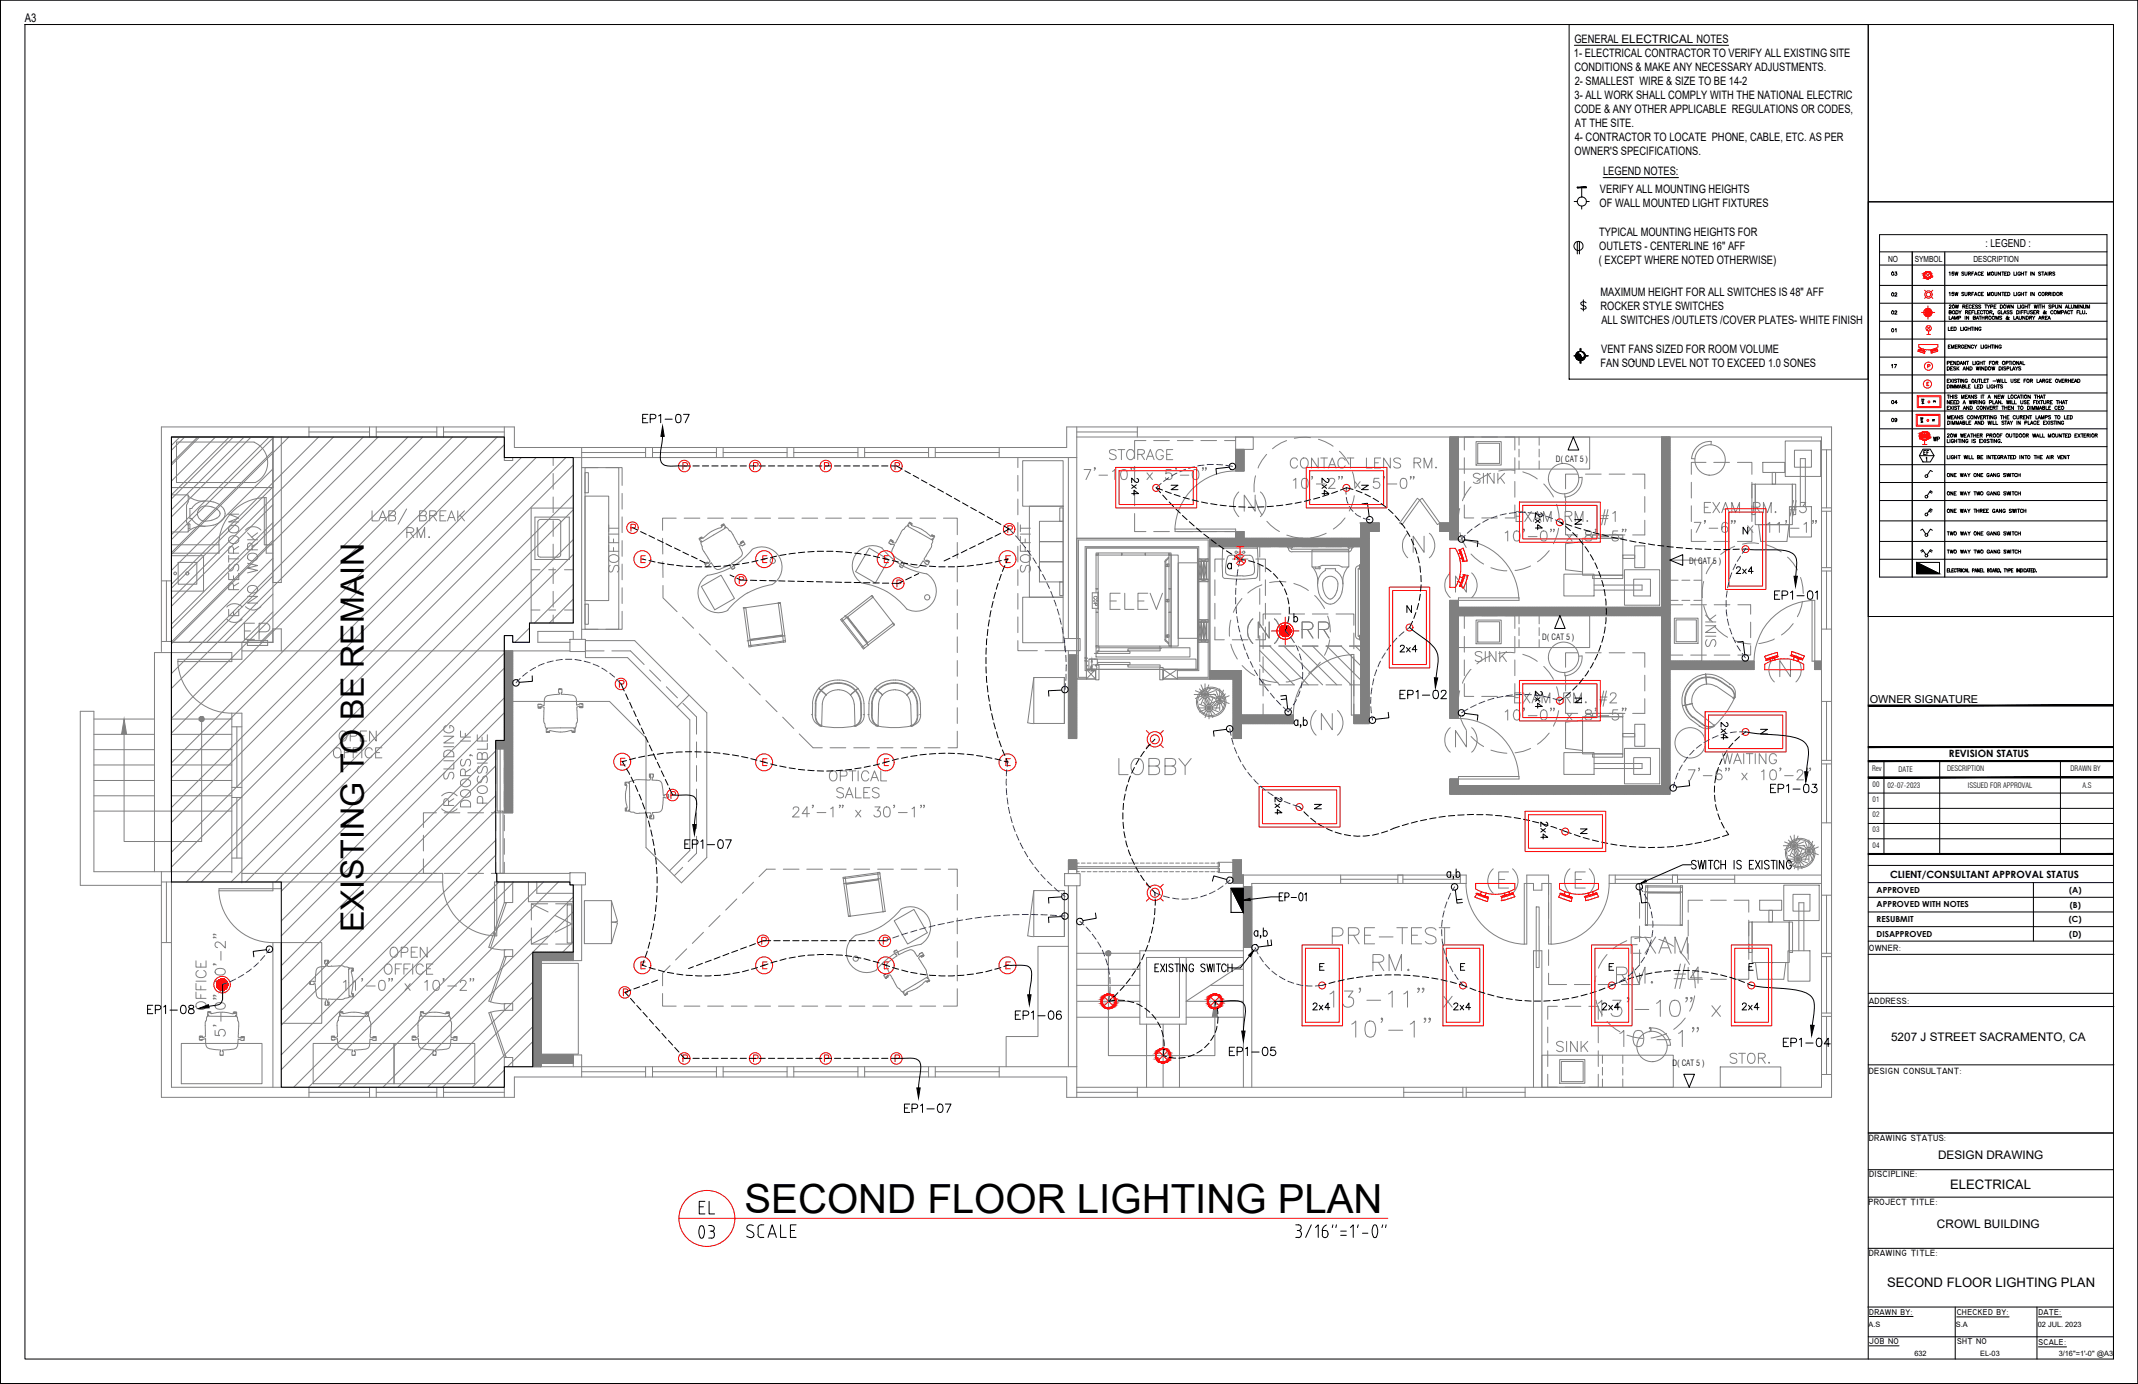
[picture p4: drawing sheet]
<svg xmlns="http://www.w3.org/2000/svg" width="432mm" height="279mm" viewBox="0 0 432 279" stroke-linecap="round" stroke-linejoin="round" font-family="sans-serif">
<defs><g id="words">
<text font-size="8.4" x="136.5" y="251.9">03</text>
<text font-size="8.1" x="150.4" y="244.9">SECOND FLOOR LIGHTING PLAN</text>
<g font-size="6.6" fill="#808080">
<text x="223.3" y="123.8">ELEV</text>
<text x="48.3" y="129.8">EP</text>
</g>
<text font-size="6.6" x="225.1" y="157.3">LOBBY</text>
<text font-size="6.5" x="73.4" y="188.2" transform="rotate(-90 73.4 188.2)">EXISTING TO BE REMAIN</text>
<text font-size="5.7" x="140.4" y="245.9">EL</text>
<g font-size="5.3" fill="#00f">
<text x="223.3" y="93.8">STORAGE</text>
<text x="347.8" y="131.2" transform="rotate(-90 347.8 131.2)">SINK</text>
</g>
<g font-size="5.3" fill="#808080">
<text x="296.7" y="98.4">SINK</text>
<text x="126.3" y="116.4" transform="rotate(-90 126.3 116.4)">SOFFIT</text>
<text x="297" y="134.4">SINK</text>
<text x="313.6" y="213.1">SINK</text>
<text x="348.5" y="215.5">STOR.</text>
</g>
<text font-size="4.9" fill="#808080" x="259.6" y="95.2">CONTACT LENS RM.</text>
<text font-size="4.9" fill="#00f" x="209.2" y="116.4" transform="rotate(-90 209.2 116.4)">SOFFIT</text>
<g font-size="4.9">
<text x="356.7" y="160.9">EP1-03</text>
<text x="137.6" y="172.2">EP1-07</text>
<text x="250.1" y="182.7">EP-01</text>
<text x="28.9" y="205.7">EP1-08</text>
<text x="204.3" y="206.7">EP1-06</text>
<text x="247.3" y="214.1">EP1-05</text>
<text x="181.7" y="225.4">EP1-07</text>
</g>
<text font-size="4.9" fill="#f00" x="42.7" y="204.6" transform="rotate(-90 42.7 204.6)">OFFICE</text>
<g font-size="4.4">
<text x="128.8" y="86.1">EP1-07</text>
<text x="231.1" y="100.9" transform="rotate(-90 231.1 100.9)">2x4</text>
<text x="269.5" y="100.9" transform="rotate(-90 269.5 100.9)">2x4</text>
<text x="357.4" y="121.7">EP1-01</text>
<text x="281.9" y="132.6">2x4</text>
<text x="281.9" y="141.8">EP1-02</text>
<text x="350.3" y="150.3" transform="rotate(-90 350.3 150.3)">2x4</text>
<text x="314" y="170.4" transform="rotate(-90 314 170.4)">2x4</text>
<text x="264.2" y="204.6">2x4</text>
<text x="292.8" y="204.6">2x4</text>
<text x="322.8" y="204.6">2x4</text>
<text x="351" y="204.6">2x4</text>
<text x="359.1" y="212">EP1-04</text>
</g>
<g font-size="4.4" fill="#00f">
<text x="312.6" y="107.9" transform="rotate(-90 312.6 107.9)">2x4</text>
<text x="349.6" y="116.8">2x4</text>
<text x="312.6" y="143.9" transform="rotate(-90 312.6 143.9)">2x4</text>
<text x="260" y="165.1" transform="rotate(-90 260 165.1)">2x4</text>
</g>
<g font-size="4">
<text x="387.7" y="92.8">EF</text>
<text x="235.7" y="99.8">N</text>
<text x="274.1" y="99.8">N</text>
<text x="317.1" y="106.9">N</text>
<text x="128.4" y="114.3">E</text>
<text x="317.1" y="142.9">N</text>
<text x="354.5" y="149.2">N</text>
<text x="318.2" y="169.3">N</text>
</g>
<g font-size="3.5">
<text x="381" y="56.4">03</text>
<text x="381" y="60.7">02</text>
<text x="381" y="64.2">02</text>
<text x="381" y="75.1">17</text>
<text x="381" y="82.5">04</text>
<text x="381" y="86.1">09</text>
<text x="389.5" y="90">WP</text>
<text x="264.6" y="164">N</text>
</g>
<text font-size="3.5" fill="#808080" x="223" y="123.1" transform="rotate(-90 223 123.1)">COP</text>
<g font-size="3.1">
<text x="381" y="67.7">01</text>
<text x="389.5" y="82.2">E</text>
</g>
<g font-size="2.6">
<text x="389.5" y="85.7">N</text>
<text x="393.9" y="240.1">ELECTRICAL</text>
<text x="381.1" y="259.8">SECOND FLOOR LIGHTING PLAN</text>
</g>
<g font-size="2.4">
<text x="5" y="4.4">A3</text>
<text x="381.9" y="210.1">5207 J STREET SACRAMENTO, CA</text>
<text x="391.4" y="233.9">DESIGN DRAWING</text>
<text x="391.2" y="247.8">CROWL BUILDING</text>
</g>
<g font-size="2.3">
<text x="317.9" y="11.5">1- ELECTRICAL CONTRACTOR TO VERIFY ALL EXISTING SITE</text>
<text x="318" y="8.6">GENERAL ELECTRICAL NOTES</text>
<text x="318" y="14.3">CONDITIONS &amp; MAKE ANY NECESSARY ADJUSTMENTS.</text>
<text x="318.1" y="17.1">2- SMALLEST WIRE &amp; SIZE TO BE 14-2</text>
<text x="318" y="20">3- ALL WORK SHALL COMPLY WITH THE NATIONAL ELECTRIC</text>
<text x="318" y="22.8">CODE &amp; ANY OTHER APPLICABLE REGULATIONS OR CODES,</text>
<text x="318.1" y="28.5">4- CONTRACTOR TO LOCATE PHONE, CABLE, ETC. AS PER</text>
<text x="318.1" y="25.7">AT THE SITE.</text>
<text x="318" y="31.3">OWNER'S SPECIFICATIONS.</text>
<text x="323.8" y="35.3">LEGEND NOTES:</text>
<text x="323" y="41.8">OF WALL MOUNTED LIGHT FIXTURES</text>
<text x="323.1" y="39">VERIFY ALL MOUNTING HEIGHTS</text>
<text x="323" y="47.7">TYPICAL MOUNTING HEIGHTS FOR</text>
<text x="322.9" y="53.4">( EXCEPT WHERE NOTED OTHERWISE)</text>
<text x="323" y="50.5">OUTLETS - CENTERLINE 16&quot; AFF</text>
<text x="323.3" y="59.8">MAXIMUM HEIGHT FOR ALL SWITCHES IS 48&quot; AFF</text>
<text x="323.3" y="62.7">ROCKER STYLE SWITCHES</text>
<text x="323.4" y="65.5">ALL SWITCHES /OUTLETS /COVER PLATES- WHITE FINISH</text>
<text x="323.4" y="71.2">VENT FANS SIZED FOR ROOM VOLUME</text>
<text x="323.3" y="74">FAN SOUND LEVEL NOT TO EXCEED 1.0 SONES</text>
</g>
<g font-size="2.2">
<text x="401" y="49.8">: LEGEND :</text>
<text x="377.6" y="141.9">OWNER SIGNATURE</text>
</g>
<g font-size="2">
<text x="393.6" y="152.9">REVISION STATUS</text>
<text x="381.7" y="177.2">CLIENT/CONSULTANT APPROVAL STATUS</text>
</g>
<g font-size="1.8">
<text x="377.4" y="192.1">OWNER:</text>
<text x="377.4" y="202.6">ADDRESS:</text>
<text x="377.4" y="216.8">DESIGN CONSULTANT:</text>
<text x="377.4" y="230.3">DRAWING STATUS:</text>
<text x="377.5" y="237.6">DISCIPLINE:</text>
<text x="377.4" y="243.3">PROJECT TITLE:</text>
<text x="377.4" y="253.5">DRAWING TITLE:</text>
</g>
<g font-size="1.7">
<text x="381.3" y="52.8">NO</text>
<text x="386.7" y="52.8">SYMBOL</text>
<text x="398.6" y="52.8">DESCRIPTION</text>
<text x="314.2" y="93.3">D( CAT 5 )</text>
<text x="341.1" y="113.8">D( CAT 5 )</text>
<text x="311.5" y="129.3">D( CAT 5 )</text>
<text x="379" y="183.2">APPROVED WITH NOTES</text>
<text x="379" y="180.3">APPROVED</text>
<text x="417.9" y="180.3">(A)</text>
<text x="418" y="183.2">(B)</text>
<text x="379" y="186.1">RESUBMIT</text>
<text x="379" y="189.1">DISAPPROVED</text>
<text x="417.8" y="186.2">(C)</text>
<text x="417.9" y="189.1">(D)</text>
<text x="337.8" y="215.1">D( CAT 5 )</text>
<text x="377.5" y="265.5">DRAWN BY:</text>
<text x="395.2" y="265.6">CHECKED BY:</text>
<text x="411.7" y="265.6">DATE:</text>
<text x="377.5" y="271.4">JOB NO</text>
<text x="395.3" y="271.3">SHT NO</text>
<text x="411.7" y="271.6">SCALE:</text>
</g>
<g font-size="1.5">
<text x="378.1" y="155.7">Rev</text>
<text x="383.4" y="155.8">DATE</text>
<text x="393.2" y="155.6">DESCRIPTION</text>
<text x="418.2" y="155.7">DRAWN BY</text>
<text x="378.2" y="161.9">01</text>
<text x="378.2" y="158.9">00</text>
<text x="381.2" y="159.1">02-07-2023</text>
<text x="397.4" y="159.1">ISSUED FOR APPROVAL</text>
<text x="420.6" y="159.1">A.S</text>
<text x="378.2" y="165">02</text>
<text x="378.2" y="168">03</text>
<text x="378.2" y="171.1">04</text>
<text x="377.4" y="268">A.S</text>
<text x="395" y="268">S.A</text>
<text x="411.6" y="267.9">02 JUL. 2023</text>
<text x="386.6" y="273.8">632</text>
<text x="399.9" y="273.8">EL-03</text>
<text x="415.8" y="273.8">3/16&quot;=1'-0&quot; @A3</text>
</g>
</g></defs>
<!-- layer: WALL -->
<g fill="none" stroke="#808080" stroke-width=".2">
<path d="M34.6 88.2h20.5v10.2h-20.5zM34.6 88.2h20.5v41.5h-20.5zM34.6 88.2h67.3M34.6 88.2v41.3h-2M34.6 98.4h20.5M36.3 88.2l-1.7 1.7M39.9 88.2l-5.3 5.3M43.5 88.2l-8.9 8.9M47.1 88.2l-12.5 12.5M50.7 88.2l-16.1 16.2M51.3 89.3a4.5 4.5 0 0 1 2.8 4 4.5 4.5 0 0 1-2.6 4.1M51.4 89.2h-15.8v8.2h16"/>
<path d="M54.4 88.2l-19.8 19.7M55.1 88.2v29.4h1.7v-29.4M55.1 91.1l-20.5 20.4M55.1 94.7l-20.5 20.4M55.1 98.3l-20.5 20.4M62.4 87.2h12.2M62.4 86.2v2M74.6 86.2v2M76 87.2h12.2M76 86.2v2M88.2 86.2v2M89.6 86.2v2"/>
<path d="M89.6 87.2h12.3M101.9 92.4h115.6M101.9 86.2v6.8h1.6v-.6M111.7 92.4v1.6M111.7 95.6v3.2M115.8 92.4v33.4h-8.9v3.9h-3.4v-1.4h-1.6v35.8l1.6-1.8M117.5 90.3v38.8M117.5 91.4h12.9M117.5 94.4h3.3M118.2 94.4h6.8v32.6h-6.8zM118.2 95.4h.6v4.1h-.6zM122.3 94.4h3.3v3.6"/>
<path d="M125.6 99.6v3.2M130.4 90.3v2.1M131.8 90.3v2.1M131.8 91.4h12.9M144.7 90.3v2.1M146.1 90.3v2.1M146.1 91.4h12.9M159 90.3v2.1M160.3 90.3v2.1M160.3 91.4h13M173.3 90.3v2.1M174.6 90.3v2.1"/>
<path d="M174.6 91.4h12.9M187.5 90.3v2.1M188.9 90.3v2.1M188.9 91.4h12.9M201.8 90.3v2.1M205.6 92.4v2M205.6 96v3.1M206.5 93h8.2v9.2h-8.2zM215.8 92.4v36.5M217.5 88.2h150.4v131.3h-150.4M217.5 86.2v50.9h1.9l1.9-2v2M217.5 87.2h12.2"/>
<path d="M218.9 94.8h1.4l-1 2M221.2 94.5h-.2h.2l-.2 .5M222 95.9h1.7M224.7 95.2l.5-.4v2M229.7 86.2v2M231.6 95.5l1.1 1.3M232.7 95.5l-1.1 1.3M236.5 94.8h-1v.9a.72 .72 0 0 1 1-.1 .72 .72 0 0 1-.1 1.1 .72 .72 0 0 1-1-.3M237.8 88.9h3.2M241.1 94.9a.68 .68 0 0 1 1 .3 1.77 1.77 0 0 1-.2 1.5 .69 .69 0 0 1-1-.3 1.77 1.77 0 0 1 .2-1.5zM242.5 88.9h3.2M243 94.5h-.2h.2l-.2 .5"/>
<path d="M243.6 94.5h-.2h.2l-.2 .5M247.3 88.9h2.3M249.5 95.1a12.3 12.3 0 0 0-12.2 11.7M249.6 88.2h3.5v2.5h-3.5zM249.6 92.2l1.5-1.5-1.5 1.6M249.6 93.5l1.6-1.7-1.6 1.8M249.6 95.1l1.6-1.7-1.6 1.7M249.6 90.7v4.4M249.6 90.7h1.6M249.6 90.7h.1M249.7 90.7l-.1 .1M249.8 90.7l-.2 .2"/>
<path d="M249.9 90.7l-.3 .3M249.9 90.7l-.3 .4M250 90.7l-.4 .4M250 90.7l-.4 .5M250.1 90.7l-.5 .5M250.1 90.7l-.5 .6M250.2 99.3a3.4 3.4 0 0 0 0 5M250.2 90.7l-.6 .7M250.3 90.7l-.7 .7M250.3 90.7l-.7 .8M250.4 90.7l-.8 .9M250.5 90.7l-.9 1"/>
<path d="M250.6 90.7l-1 1M250.6 90.7l-1 1.1M250.7 90.7l-1.1 1.1M250.7 90.7l-1.1 1.2M250.8 90.7l-1.2 1.2M250.9 95.1l.3-.4-.2 .4M251 90.7l-1.4 1.3M251 90.7l-1.4 1.5M251.1 95.1l.1-.1v.1M251.2 90.7l-1.6 1.7M251.2 90.8l-1.6 1.7M251.2 90.9l-1.6 1.7"/>
<path d="M251.2 91l-1.6 1.7M251.2 91.1l-1.6 1.7M251.2 91.2l-1.6 1.8M251.2 91.3l-1.6 1.7M251.2 91.4l-1.6 1.7M251.2 91.5l-1.6 1.8M251.2 91.6l-1.6 1.7M251.2 91.7l-1.6 1.7 1.6-1.7M251.2 91.9l-1.6 1.8M251.2 92l-1.6 1.8M251.2 92.1l-1.6 1.7M251.2 92.2l-1.6 1.7"/>
<path d="M251.2 92.2l-1.6 1.8M251.2 92.4l-1.6 1.7M251.2 92.5l-1.6 1.7 1.6-1.7M251.2 92.6l-1.6 1.7M251.2 92.7l-1.6 1.7M251.2 92.8l-1.6 1.7M251.2 92.9l-1.6 1.7M251.2 93l-1.6 1.7M251.2 93.1l-1.6 1.7M251.2 93.2l-1.6 1.7M251.2 93.3l-1.6 1.7 1.6-1.7M251.2 93.6l-1.5 1.5"/>
<path d="M251.2 93.6l-1.4 1.5 1.4-1.4M251.2 93.7l-1.3 1.4M251.2 93.8l-1.2 1.3M251.2 93.9l-1.1 1.2 1.1-1.2M251.2 94l-1.1 1.1M251.2 94l-1 1.1M251.2 94.1l-.9 1M251.2 94.1l-.8 1M251.2 94.2l-.8 .9M251.2 94.3l-.7 .8M251.2 94.4l-.6 .7M251.2 94.4l-.5 .7"/>
<path d="M251.2 94.5l-.5 .6M251.2 94.6l-.4 .5M251.2 94.8l-.2 .3M251.2 94.9l-.1 .2M251.2 90.7v4.4h-1.6M253.5 99.9v3.3l-2.2-3.3v3.3M253.6 96.1l-.3 1.7v1.5M254.6 99.3a3.3 3.3 0 0 1 0 5M255.8 91.7a8.5 8.5 0 0 0-1.7 2.8M259.8 88.9l-1.1 .5-1.7 1.2M261.2 96.9l.5-.3v2M263.1 96.6a.68 .68 0 0 1 1 .3 1.77 1.77 0 0 1-.2 1.6 .69 .69 0 0 1-1-.3 1.73 1.73 0 0 1 .2-1.6z"/>
<path d="M264.7 88.3h-2.2l-1.1 .2M266.3 88.7l1.3 .5 1.6 .9M273.1 95.2l.5 2v1.3M280.3 97.7h1.8M283.1 96.6a.69 .69 0 0 1 1 .3 1.77 1.77 0 0 1-.3 1.6 .68 .68 0 0 1-.9-.3 1.73 1.73 0 0 1 .2-1.6zM292.8 90.1l1.8-1.7-1.8 1.8M292.8 89.7l1.5-1.5-1.5 1.6M292.8 91.9l1.8-1.6-1.8 1.7M292.8 90.6l1.8-1.7-1.8 1.8M292.8 95.1l1.8-1.7-1.8 1.7M292.8 95.3l1.8-1.7-1.8 1.8M292.8 97.2l1.8-1.7-1.8 1.7"/>
<path d="M292.8 99.8l1.8-1.7-1.8 1.7M292.8 88.2v20.8M292.9 88.2l-.1 .1M293 88.2l-.2 .2M293.1 88.2l-.3 .3M293.2 88.2l-.4 .4M293.3 88.2l-.5 .5M293.4 88.2l-.6 .6M293.5 88.2l-.7 .7M293.6 88.2l-.8 .8M293.7 88.2l-.9 .9M293.8 88.2l-1 1"/>
<path d="M293.9 88.2l-1.1 1.1M294 88.2l-1.2 1.2M294 88.2l-1.2 1.3M294.1 88.2l-1.3 1.3M294.2 88.2l-1.4 1.4M294.3 88.2l-1.5 1.5M294.5 88.2l-1.7 1.7M294.6 88.2h26.5v6.5h-26.5zM294.6 94.9l-1.8 1.7M294.6 95.2l-1.8 1.7M294.6 95.6l-1.8 1.7M294.6 96l-1.8 1.7"/>
<path d="M294.6 96.3l-1.8 1.7M294.6 96.7l-1.8 1.8M294.6 97l-1.8 1.8M294.6 97.5l-1.8 1.7M294.6 97.9l-1.8 1.7M294.6 98.2l-1.8 1.7M294.6 88.7l-1.8 1.7M294.6 89.1l-1.8 1.7 1.8-1.7M294.6 88.9l-1.8 1.7M294.6 89.4l-1.8 1.7M294.6 89.5l-1.8 1.7M294.6 89.2l-1.8 1.7"/>
<path d="M294.6 89.8l-1.8 1.7M294.6 89.6l-1.8 1.7M294.6 90l-1.8 1.7M294.6 90.5l-1.8 1.7M294.6 90.9l-1.8 1.8M294.6 90.7l-1.8 1.8M294.6 91.1l-1.8 1.8M294.6 91.4l-1.8 1.8M294.6 91.9l-1.8 1.7M294.6 92.2l-1.8 1.7 1.8-1.7M294.6 92.6l-1.8 1.7M294.6 93l-1.8 1.7"/>
<path d="M294.6 93.3l-1.8 1.7M294.6 93.7l-1.8 1.8M294.6 94.1l-1.8 1.8M294.6 94.4l-1.8 1.8M294.6 98.6l-1.8 1.7M294.6 99l-1.8 1.8M294.6 88.6l-1.8 1.7M294.6 90.8l-1.8 1.7M294.6 91.5l-1.8 1.7M294.6 91.8l-1.8 1.7M294.6 88.3l-1.8 1.7M294.6 88.5l-1.8 1.7"/>
<path d="M294.6 88.8l-1.8 1.7M294.6 89.2l-1.8 1.8M294.6 89.7l-1.8 1.7M294.6 89.9l-1.8 1.7M294.6 90.1l-1.8 1.7M294.6 90.2l-1.8 1.7M294.6 90.4l-1.8 1.7M294.6 90.6l-1.8 1.7 1.8-1.6M294.6 91.1l-1.8 1.7M294.6 91.2l-1.8 1.8M294.6 91.4l-1.8 1.7M294.6 91.6l-1.8 1.7"/>
<path d="M294.6 91.7l-1.8 1.7M294.6 91.9l-1.8 1.7 1.8-1.6M294.6 92.1l-1.8 1.7M294.6 92.3l-1.8 1.7M294.6 92.4l-1.8 1.7M294.6 92.5l-1.8 1.7M294.6 92.7l-1.8 1.7M294.6 92.8l-1.8 1.7M294.6 92.9l-1.8 1.8M294.6 93.1l-1.8 1.7M294.6 93.2l-1.8 1.7M294.6 93.5l-1.8 1.7 1.8-1.6"/>
<path d="M294.6 93.8l-1.8 1.7 1.8-1.6M294.6 93.9l-1.8 1.7M294.6 94l-1.8 1.7M294.6 94.1l-1.8 1.7 1.8-1.7M294.6 94.2l-1.8 1.7M294.6 94.3l-1.8 1.7M294.6 94.4l-1.8 1.7M294.6 94.5l-1.8 1.8M294.6 94.7l-1.8 1.7M294.6 94.8l-1.8 1.7M294.6 95l-1.8 1.7M294.6 95.1l-1.8 1.7 1.8-1.7"/>
<path d="M294.6 95.2l-1.8 1.8M294.6 95.4l-1.8 1.7M294.6 95.7l-1.8 1.7M294.6 95.8l-1.8 1.7M294.6 95.9l-1.8 1.7M294.6 96.1l-1.8 1.7M294.6 96.2l-1.8 1.8M294.6 96.4l-1.8 1.7 1.8-1.7M294.6 96.5l-1.8 1.8M294.6 96.6l-1.8 1.8M294.6 96.8l-1.8 1.7M294.6 96.9l-1.8 1.7"/>
<path d="M294.6 96.9l-1.8 1.8M294.6 97.1l-1.8 1.7M294.6 97.2l-1.8 1.6M294.6 97.2l-1.8 1.7M294.6 97.3l-1.8 1.7M294.6 97.4l-1.8 1.7M294.6 97.6l-1.8 1.7M294.6 97.7l-1.8 1.7M294.6 97.8l-1.8 1.7M294.6 98l-1.8 1.7M294.6 98.3l-1.8 1.6 1.8-1.6M294.6 98.5l-1.8 1.7 1.8-1.6"/>
<path d="M294.6 98.7l-1.8 1.7M294.6 98.8l-1.8 1.7M294.6 98.9l-1.8 1.8M294.6 99.1l-1.8 1.7M294.6 99.2l-1.8 1.7M294.6 99.3l-1.8 1.7M294.6 99.5l-1.8 1.7M294.6 99.6l-1.8 1.7M294.6 99.7l-1.8 1.6M294.6 99.8l-1.8 1.7 1.8-1.6M294.6 88.2v20.8h-1.8M295.7 97.2v3.2"/>
<path d="M297.1 98.3a8.2 8.2 0 0 0-1.7 2.8M297.6 88.2h-1.9v2.6M298.1 89.2h5.1v4.7h-5.1zM298.5 89.5h4.4v4.1h-4.4zM304 88.2h1.9v2.6M305.9 97.2v3.2M306.8 88.2v1.7M306.8 90.7v1.5M307.6 95.2a8.1 8.1 0 0 1 2.9 1.5M310.9 88.2v1.7M310.9 90.7v1.5M310.9 93v1.7"/>
<path d="M311.8 97.7l1.1 1.3 .8 1.3M318.6 95.7h-2.4v3M320.2 95.7h3.2M325 95.7h3.2M329.7 95.7h2.5v3M335.6 89.2l1-1-1 1.1M335.6 89.9l1.7-1.7v45.3h16.9M335.6 92.5l1.7-1.7-1.7 1.7M335.6 88.2v34.4h-41v-1.9h12.2v.5h-14v23.8M335.6 94l1.7-1.7-1.7 1.8M335.6 95.6l1.7-1.7-1.7 1.7M335.6 95.9l1.7-1.7-1.7 1.7"/>
<path d="M335.6 97.5l1.7-1.7-1.7 1.7M335.6 98.5l1.7-1.7-1.7 1.7M335.6 99l1.7-1.7-1.7 1.8M335.6 88.2v.1M335.7 88.2l-.1 .2 .1-.2M335.8 88.2l-.2 .3M335.9 88.2l-.3 .4M336 88.2l-.4 .5M336.1 88.2l-.5 .6M336.2 88.2l-.6 .7M336.3 88.2l-.7 .8M336.4 88.2l-.8 .9"/>
<path d="M336.5 88.2l-.9 1M336.6 88.2l-1 1.1M336.8 88.2l-1.2 1.3M336.9 88.2l-1.3 1.4M337 88.2l-1.4 1.4M337 88.2l-1.4 1.5 1.5-1.5M337.1 88.2l-1.5 1.6M337.2 88.2l-1.6 1.7M337.3 88.3l-1.7 1.7M337.3 88.5l-1.7 1.7M337.3 88.6l-1.7 1.7M337.3 88.7l-1.7 1.8"/>
<path d="M337.3 88.9l-1.7 1.7M337.3 89l-1.7 1.8M337.3 89.2l-1.7 1.7M337.3 89.3l-1.7 1.7 1.7-1.6M337.3 89.5l-1.7 1.7M337.3 89.6l-1.7 1.7 1.7-1.7M337.3 89.7l-1.7 1.8M337.3 89.9l-1.7 1.7M337.3 90.1l-1.7 1.7M337.3 90.2l-1.7 1.7M337.3 90.5l-1.7 1.7M337.3 90.6l-1.7 1.7"/>
<path d="M337.3 90.7l-1.7 1.7M337.3 98.3l-1.7 1.7M337.3 98.4l-1.7 1.7M337.3 96.4l-1.7 1.7M337.3 98.5l-1.7 1.7M337.3 98.6l-1.7 1.7M337.3 98.8l-1.7 1.7 1.7-1.7M337.3 99l-1.7 1.8 1.7-1.7M337.3 99.1l-1.7 1.7M337.3 99.2l-1.7 1.7M337.3 97.1l-1.7 1.7M337.3 99.3l-1.7 1.7"/>
<path d="M337.3 99.5l-1.7 1.7M337.3 99.6l-1.7 1.7M337.3 97.5l-1.7 1.8M337.3 99.7l-1.7 1.6M337.3 99.8l-1.7 1.7M337.3 99.9l-1.7 1.7M337.3 98.7l-1.7 1.7M337.3 99.4l-1.7 1.7M337.3 88.4l-1.7 1.7M337.3 88.5l-1.7 1.8M337.3 88.8l-1.7 1.8M337.3 89.2l-1.7 1.8"/>
<path d="M337.3 89.7l-1.7 1.7M337.3 90l-1.7 1.7M337.3 90.3l-1.7 1.7M337.3 90.4l-1.7 1.7M337.3 90.9l-1.7 1.7M337.3 91l-1.7 1.8M337.3 91.1l-1.7 1.7M337.3 91.2l-1.7 1.7 1.7-1.7M337.3 91.3l-1.7 1.7M337.3 91.4l-1.7 1.8M337.3 91.5l-1.7 1.8M337.3 91.6l-1.7 1.7"/>
<path d="M337.3 91.7l-1.7 1.6M337.3 91.7l-1.7 1.8M337.3 91.8l-1.7 1.8M337.3 91.9l-1.7 1.7M337.3 92l-1.7 1.8M337.3 92.2l-1.7 1.7M337.3 92.2l-1.7 1.8M337.3 92.5l-1.7 1.7M337.3 92.6l-1.7 1.7M337.3 92.7l-1.7 1.7M337.3 92.8l-1.7 1.6 1.7-1.6M337.3 92.9l-1.7 1.7"/>
<path d="M337.3 93l-1.7 1.7 1.7-1.7M337.3 93.1l-1.7 1.7M337.3 93.2l-1.7 1.7M337.3 93.3l-1.7 1.7M337.3 93.4l-1.7 1.7M337.3 93.5l-1.7 1.7M337.3 93.6l-1.7 1.7M337.3 93.7l-1.7 1.7M337.3 93.8l-1.7 1.7M337.3 94l-1.7 1.8M337.3 94.1l-1.7 1.7M337.3 94.3l-1.7 1.8"/>
<path d="M337.3 94.4l-1.7 1.8M337.3 94.5l-1.7 1.8 1.7-1.7M337.3 94.7l-1.7 1.7M337.3 94.7l-1.7 1.8M337.3 94.8l-1.7 1.8M337.3 94.9l-1.7 1.7M337.3 95l-1.7 1.6M337.3 95l-1.7 1.7M337.3 95.1l-1.7 1.7M337.3 95.2l-1.7 1.7M337.3 95.2l-1.7 1.8M337.3 95.3l-1.7 1.7"/>
<path d="M337.3 95.4l-1.7 1.7M337.3 95.5l-1.7 1.7M337.3 95.6l-1.7 1.7M337.3 95.7l-1.7 1.7M337.3 95.9l-1.7 1.7M337.3 96l-1.7 1.7M337.3 96.1l-1.7 1.6M337.3 96.1l-1.7 1.7M337.3 96.2l-1.7 1.7M337.3 96.3l-1.7 1.7M337.3 96.5l-1.7 1.7M337.3 96.6l-1.7 1.7"/>
<path d="M337.3 96.7l-1.7 1.7M337.3 96.9l-1.7 1.7M337.3 97l-1.7 1.8M337.3 97.2l-1.7 1.7 1.7-1.7M337.3 97.5l-1.7 1.7M337.3 97.6l-1.7 1.7M337.3 97.7l-1.7 1.7M337.3 97.7l-1.7 1.8M337.3 97.8l-1.7 1.8M337.3 97.9l-1.7 1.7M337.3 98l-1.7 1.7M337.3 98.1l-1.7 1.7"/>
<path d="M337.3 98.2l-1.7 1.7M337.3 98.9l-1.7 1.7M337.3 99.7l-1.7 1.7M341.6 97.4v3.1M344.6 93.3h-3v2.5M346.1 93.3h3.2M350.9 93.3h2.9v2.5M353.8 97.4v3.1M367.9 90.8h2M368.9 90.8v11.7M32.6 117.3h2M33.6 117.3v12.2"/>
<path d="M34.6 112.2h6.5v7.1h-6.5zM34.6 110h9.6v1.7h-9.6M36 113.5h3.8v4.4h-3.8zM38 105.9l.2-.2 .2 .2v.8h-.4M38 100.1a4.5 4.5 0 0 0 3.4 1M38 106l-.3-.6v-3.4l.3-.7v-1.4h-3.4v7.5h3.4v-.2M38 105.9v1.3M38.7 104.7a3.1 3.1 0 0 0 2.7 1.6M41.4 106.2a4.5 4.5 0 0 0-3.4 1.1M41.4 101.1a3.1 3.1 0 0 0-2.7 1.6h-.3v2h.3M41.4 101.1a5.8 5.8 0 0 1 2.9 .8M44.3 101.9l.9 .9"/>
<path d="M44.3 105.5a5.2 5.2 0 0 1-2.9 .7M44.3 103.4l.2 .3-.2 .3M44.4 103.3a3.4 3.4 0 0 0-3.9-.9 1.58 1.58 0 0 0-.4 2.1 1.58 1.58 0 0 0 2 .7l1.7-.6M44.4 104l-.6 .6M45.2 102.8l.3 .9-.3 .9M45.2 104.6l-.9 .9M46.2 115.7v1.3h2v-1.3M46.2 112.8h2M46.2 112.1v1.4M46.3 108.5a1.02 1.02 0 0 1 1.3-.4 1.02 1.02 0 0 1 .5 1.2 1.02 1.02 0 0 1-1.2 .5 1.02 1.02 0 0 1-.6-1.3zM46.3 106.4a1.21 1.21 0 0 1 1.9 .2 1.06 1.06 0 0 1-.7 1 1.06 1.06 0 0 1-1.2-.4zM46.5 113.9a.77 .77 0 0 0 .2 1.4l.4-.4 .1-.6a.52 .52 0 0 1 .9-.2 .99 .99 0 0 1-.2 1.2"/>
<path d="M47.2 119l-.1-1.1a.47 .47 0 0 0-.8 0l-.1 1.1h2M47.2 111.7l-.1-1.2-.3-.2-.5 .2-.1 1.2h2M47.2 116.2v.8M48.2 103.8h-2l2 .8-2 .8h2M48.2 117.7l-1 .7M48.2 110.3l-1 .7M49.6 107a2.13 2.13 0 0 1 3.1 0M50 113.7l2 .5-2 .5 2 .4-2 .6M50 109h2M50 107.6l1.4 1.4M50.2 118.4a1.08 1.08 0 0 1 1.2-.2 1.08 1.08 0 0 1 .6 1 1.19 1.19 0 0 1-2 0v-.5zM50.2 111.8a1.08 1.08 0 0 1 1.2-.1 1.08 1.08 0 0 1 .6 .9 1.06 1.06 0 0 1-1.1 .7 1.06 1.06 0 0 1-.9-1z"/>
<path d="M50.9 111l-.1-1.2-.3-.2-.3 .1-.2 .4v.9h2M52 109.6l-1.1 .7M52 107.6l-1.2 .9M53.3 100.5a9.5 9.5 0 0 0-9.1 9.5M55.1 110h-1.7v-9.5h.4v11.2h1.3M55.1 101.9l-20.5 20.5M55.1 105.5l-20.5 20.5M55.1 109.1l-20.5 20.5M55.1 112.7l-17 17M55.1 116.3l-13.4 13.4M55.1 119.9l-9.8 9.8M75.1 103.1v2.1h1.2"/>
<path d="M76.5 105.2l.8-2.1 .8 2.1M76.8 104.5h1M78.5 104.1l1.2-.1 .2-.3-.2-.5-1.2-.1v2.1h.9l.4-.2v-.7l-.4-.2M82.1 102.7l-1.7 3.1M82.2 107.5h.9l.3-.1 .2-.3a.58 .58 0 0 0-.5-.6h-.9v2M82.8 107.5l.8 1M84.2 108.5v-2l.8 2 .8-2v2M84.8 104.1l1.1-.1 .2-.3-.2-.5-1.1-.1v2.1h.8l.4-.2v-.7l-.4-.2M86.7 108.4v.1zM86.8 104.1h.9a.58 .58 0 0 0 .5-.6l-.2-.3-.3-.1h-.9v2.1M87.5 104.1l.7 1.1M88.9 104.1h.7"/>
<path d="M90.1 103.1h-1.2v2.1h1.2M90.4 105.2l.8-2.1 .7 2.1M90.7 104.5h1M92.5 103.1v2.1M92.9 104l.9 1.2M93.8 103.1l-1.3 1.4M107.3 115h1.8M108 104.4h7v8.5h-7zM109.2 104.9l-.4 .1-.2 .4v6.6l.2 .4 .4 .1M109.2 104.9h3.4l.6 .3v6.8a.52 .52 0 0 1-.6 .5h-3.4M110.8 115h1.4M111.7 100.3v3.2"/>
<path d="M111.7 105.1v3.2M111.7 109.9v3.1M111.7 114.6v3.2M111.7 119.4v3.2M114 115h1.8M115.8 102.6h-8.5v23.2M118.2 100.2h4.7v21h-4.7zM125.6 118.7v3.1M133.8 108.7l.1 3.1M133.9 113.4v3.2M133.9 118.2v2.5l2.8 2.8M136.6 104.6h-2.8v2.5"/>
<path d="M138.2 104.6h3.2M142.9 104.6h3.2M147.7 104.6h3.2M152.4 104.6h3.2M157.2 104.6h3.2M162 104.6h3.1M166.8 104.6h3.1M171.5 104.6h3.2M176.3 104.6h3.2M181 104.6h3.2M185.8 104.6h3.2M190.5 104.6h2.8v3.3"/>
<path d="M193.3 109.5v3.2M193.3 114.3v3.2M193.3 119v3.2M205.6 100.8v3.1M205.6 115v3.2M205.6 119.8v3.2M207.9 102.2h6.8v18.4h-6.8zM209.9 113.4h4.8v4.1h-4.8zM209.9 109.3h4.8v4.1h-4.8zM209.9 105.2h4.8v4.1h-4.8zM214 102.5h.7v2.7h-.7zM214 117.5h.7v2.7h-.7z"/>
<path d="M217.5 108.7h26.8v28.4h-9.4v-2h7v-24.5h-22.5v24.5h1.9v2h-3.8zM217.5 108.7h59M219.4 110.6h22.5v24.5h-22.5zM221.4 112.1h.4v6.8h-.4zM221.4 111.6h.4v.5h-.4zM221.8 111.6h4.8v.5h-4.8zM226.6 111.6h4.7v.5h-4.7zM229.2 103.7v3.6h2.2M231.3 111.6h4.8v.5h-4.8zM233 107.3h3.2M235.3 113.4v15.7M235.4 113.1l-.2 .3"/>
<path d="M235.4 113.1l.6-.6v.2l-.6 .7M235.5 113.9h.3v.4h-.3zM235.5 113.4v15.7M235.8 113.8h.3v.6h-.3zM236.1 112.1h.4v6.8h-.4zM236.1 111.6h.4v.5h-.4zM236.5 112.1h1.5v18.3h-1.5zM237.3 106.8v.5h13.9M237.3 106.8h12.3v1.9M238 113.6h3.9v15.3h-3.9zM242.1 116.9h1.9v.5h-1.9zM242.1 113.3h.5v3.6h-.5z"/>
<path d="M242.1 112.8h1.9v.5h-1.9zM242.1 112.8l1.9 .5M242.1 116.9l1.9 .5M242.1 116.9l.5-3.6 .5 3.6M242.1 113.3l.5 3.6M242.6 113.3h.5v3.6h-.5zM242.6 116.9l.5-3.6 .6 3.6M243.1 113.3h.6v3.6h-.6zM243.7 113.3l-.6 3.6M244 112.8l-1.9 .5M244 116.9l-1.9 .5M244.3 108.9l.3-.2-.3 .3"/>
<path d="M244.3 108.7v28.4l1.7-1.7M244.4 108.7h-.1M244.4 110.4l1.7-1.7-1.6 1.7M244.4 108.7l-.1 .1M244.7 108.7l-.4 .3M244.7 110.4l1.7-1.7-1.6 1.7M244.7 108.7l-.4 .4M244.9 108.7l-.6 .5M244.9 108.7l-.6 .6M244.9 110.4l1.8-1.7-1.7 1.7M245 108.7l-.7 .6M245 108.7l-.7 .8"/>
<path d="M245.3 108.7l-1 .9M245.3 108.7l-1 1M245.4 117.1v3.1M245.4 108.7l-1.1 1M245.4 108.7l-1.1 1.1M245.6 108.7l-1.3 1.2M245.6 108.7l-1.3 1.3M245.7 108.7l-1.4 1.3M245.7 108.7l-1.4 1.4M245.8 108.7l-1.5 1.5M245.9 108.7l-1.6 1.5M246 108.7l-1.7 1.6"/>
<path d="M246.3 108.7l-1.7 1.7 1.7-1.7M246.3 110.4l1.7-1.7-1.7 1.7M246.4 108.7l-1.8 1.7M246.5 110.4l1.8-1.7-1.7 1.7M246.5 108.7l-1.6 1.7M246.6 108.7l-1.7 1.7M246.8 108.7l-1.7 1.7M246.8 108.7l-1.6 1.7M246.9 108.7l-1.7 1.7M246.9 116.2l.3 .5 .3 .1M246.9 110.4v5.8M247 108.7l-1.7 1.7"/>
<path d="M247 110.4l-.1 .1M247.1 108.7l-1.7 1.7M247.2 108.7l-1.7 1.7M247.3 112.9h-1.9v2.5M247.3 108.7l-1.7 1.7M247.3 110.4l1.7-1.7-1.6 1.7M247.4 108.7l-1.7 1.7M247.5 116.8l2.2 .1 3.7-.1M247.5 108.7l-1.7 1.7M247.5 115.5a1.4 1.4 0 0 0 1.6 .7l.7 .1M247.6 108.7l-1.7 1.7 1.7-1.7M247.7 108.7l-1.7 1.7"/>
<path d="M247.8 108.7l-1.7 1.7M247.9 108.7l-1.7 1.7M248.1 108.7l-1.7 1.7 1.8-1.7M248.3 108.7l-1.7 1.7M248.4 108.7l-1.7 1.7M248.5 108.7l-1.7 1.7M248.5 112.1l-.3 .1a4 4 0 0 0-.7 2.8v.5M248.5 112.1h3.9M248.6 108.7l-1.7 1.7M248.7 108.7l-1.8 1.7M248.7 108.7l-1.7 1.7M248.8 108.7l-1.7 1.7"/>
<path d="M248.9 108.7l-1.7 1.7 1.8-1.7M248.9 112.9h3.2M249.1 108.7l-1.7 1.7 1.8-1.7M249.3 108.7l-1.7 1.7M249.4 108.7l-1.7 1.7M249.4 108.7l-1.7 1.7 1.8-1.7M249.6 107.8l.5-.5-.5 .6M249.6 108.4l1-1.1-1 1.1M249.6 108.6l1.3-1.3-3 3.1M249.6 107.3v.1M249.7 107.3l-.1 .1M249.8 107.3l-.2 .2 .2-.2"/>
<path d="M249.9 116.2h1.1M249.9 107.3l-.3 .4M250 107.3l-.4 .4M250.2 107.3l-.6 .6M250.2 107.3l-.6 .7M250.4 107.3l-.8 .8M250.4 107.3l-.8 .9M250.5 107.3l-.9 .9M250.5 107.3l-.9 1M250.7 110.4l1.7-1.7-1.6 1.7M250.7 107.3l-1.1 1.2M250.8 107.3l-1.2 1.2"/>
<path d="M251 107.3l-3.1 3.1M251.1 107.3l-3.1 3.1M251.2 107.3l-1.4 1.4M251.2 107.3l-3 3.1M251.2 107.4l-2.9 3M251.2 107.6l-2.7 2.8M251.2 107.7l-2.6 2.7M251.2 107.8l-2.5 2.6M251.2 108l-2.3 2.4M251.2 108.1l-2.2 2.3 2.2-2.2M251.2 108.4l-1.9 2 1.9-1.9M251.2 108.5l-1.8 1.9"/>
<path d="M251.2 108.6l-1.7 1.8M251.2 107.5l-2.8 2.9M251.2 107.9l-2.4 2.5 2.4-2.5M251.2 108.2l-2.1 2.2M251.2 108.3l-2 2.1M251.2 107.3v1.4l-1.7 1.7M251.3 108.7l-1.7 1.7M251.4 108.7l-1.7 1.7M251.5 108.7l-1.7 1.7M251.5 108.7l-1.6 1.7M251.6 108.7l-1.7 1.7M251.7 108.7l-1.8 1.7"/>
<path d="M251.7 108.7l-1.7 1.7M251.8 108.7l-1.7 1.7M251.9 108.7l-1.7 1.7M252 108.7l-1.8 1.7M252.1 108.7l-1.8 1.7M252.1 108.7l-1.7 1.7M252.2 108.7l-1.7 1.7M252.3 108.7l-1.7 1.7M252.3 108.7l-1.7 1.7 1.8-1.7M252.3 110.4l1.7-1.7-1.7 1.7M252.4 112.1l.2 .1 .4 .3M252.6 108.7l-1.7 1.7 1.7-1.7"/>
<path d="M252.7 108.7l-1.7 1.7M252.8 108.7l-1.8 1.7M252.9 108.7l-1.7 1.7M253 108.7l-1.7 1.7M253 112.5l.3 1.5v1.5M253.1 108.7l-1.7 1.7M253.2 108.7l-1.7 1.7M253.3 108.7l-1.7 1.7M253.3 115.5a1.4 1.4 0 0 1-1.5 .7l-.8 .1M253.4 108.7l-1.7 1.7M253.4 108.7l-1.6 1.7M253.5 108.7l-1.7 1.7"/>
<path d="M253.6 100.9l.7 2 .5 1M253.6 108.7l-1.7 1.7M253.6 112.9h2v2.5M253.7 108.7l-1.7 1.7M253.7 108.7l-1.6 1.7M253.8 108.7l-1.7 1.7M253.9 110.4l1.7-1.7-1.7 1.7M253.9 110.4l.1 .1M253.9 110.7l.1 .1M253.9 110.7l-7 .1M253.9 108.7l-1.7 1.7M254 116.2l-.3 .5-.3 .1"/>
<path d="M254 110.4l.1 2.8-.1 3M254.1 108.7l-1.7 1.7 1.8-1.7M254.3 108.7l-1.8 1.7M254.3 108.7l-1.7 1.7M254.4 108.7l-1.7 1.7M254.4 110.4v2.1M254.4 114v3.2M254.4 118.8v3.2M254.5 108.7l-1.7 1.7M254.6 108.7l-1.7 1.7M254.7 108.7l-1.8 1.7M254.8 108.7l-1.8 1.7"/>
<path d="M254.8 118.1l-1.1 .4-1.7 1.2M254.8 108.7l-1.6 1.7M254.9 108.7l-1.7 1.7 1.8-1.7M255.1 108.7l-1.8 1.7M255.1 108.7l-1.7 1.7M255.2 108.7l-1.7 1.7M255.3 108.7l-1.7 1.7M255.4 108.7l-1.7 1.7M255.4 110.4l1.8-1.7-1.7 1.7M255.5 108.7l-1.8 1.7M255.6 117.1v3.1M255.7 108.7l-1.7 1.7"/>
<path d="M255.7 110.4l1.8-1.7-1.7 1.7M255.8 108.7l-1.8 1.7M255.9 105.2l.7 .8 1.8 1.3M255.9 108.7l-1.7 1.7M256 108.7l-1.7 1.7M256.1 108.7l-1.7 1.7M256.2 108.7l-1.7 1.7M256.3 108.7l-1.7 1.7M256.4 108.7l-1.7 1.7M256.5 108.7l-1.7 1.7M256.6 108.7l-1.7 1.7M256.7 108.7l-1.7 1.7"/>
<path d="M256.8 108.7l-1.7 1.7 1.7-1.7M256.9 108.7l-1.7 1.7M257 110.4l1.7-1.7-1.7 1.7M257 108.7l-1.7 1.7M257.3 108.7l-1.8 1.7M257.3 110.4l1.7-1.7-1.7 1.7M257.3 108.7l-1.7 1.7M257.6 108.7l-1.7 1.7M257.7 108.7l-1.8 1.7M257.8 108.7l-1.8 1.7M257.9 108.7l-1.7 1.7M258 108.7l-1.8 1.7"/>
<path d="M258.1 108.7l-1.8 1.7M258.2 108.7l-1.7 1.7M258.3 108.7l-1.7 1.7M258.3 108.7l-1.7 1.7 1.8-1.7M258.5 108.7l-1.7 1.7M258.6 108.7l-1.7 1.7 1.7-1.7M258.8 108.7l-1.7 1.7M258.9 110.4l1.7-1.7-1.7 1.7M258.9 108.7l-1.7 1.7M259.1 108.7l-1.7 1.7M259.2 108.7l-1.7 1.7M259.3 108.7l-1.7 1.7"/>
<path d="M259.4 108.7l-1.7 1.7M259.5 108.7l-1.7 1.7M259.6 108.7l-1.7 1.7M259.7 117.5l-2.2-.1-1.1 .2M259.7 108.7l-1.7 1.7M259.8 108.7l-1.7 1.7M259.9 108l1.3 .4 1.9 .2M259.9 108.7l-1.7 1.7M260.1 108.7l-1.8 1.7M260.1 108.7l-1.7 1.7 1.8-1.7M260.2 110.7a.7 .7 0 0 0 .7 .7M260.3 110.7l-.3-.2v-.1h1v.1l-.2 .2"/>
<path d="M260.3 108.7l-1.8 1.7M260.3 110.6h.5M260.4 108.7l-1.8 1.7M260.5 108.7l-1.8 1.7M260.7 108.7l-1.7 1.7M260.7 110.7l.2 .2M260.8 108.7l-1.8 1.7M260.9 108.7l-1.7 1.7M260.9 111.4h11.4M260.9 110.9h11.4M261 108.7l-1.8 1.7M261.1 108.7l-1.8 1.7"/>
<path d="M261.2 108.7l-1.7 1.7M261.2 110.4l1.7-1.7-1.7 1.7M261.3 108.7l-1.7 1.7M261.3 117.8l1.3 .4 1.6 1M261.4 108.7l-1.7 1.7M261.5 108.7l-1.7 1.7M261.6 108.7l-1.7 1.7M261.7 108.7l-1.7 1.7M261.7 108.7l-1.6 1.7M261.8 108.7l-1.7 1.7M261.9 108.7l-1.7 1.7M262 108.7l-1.7 1.7 1.7-1.7"/>
<path d="M262.1 108.7l-1.7 1.7M262.2 108.7l-1.7 1.7M262.3 108.7l-1.7 1.7M262.4 108.7l-1.7 1.7M262.5 108.7l-1.7 1.7M262.6 108.7l-1.8 1.7M262.6 108.7l-1.7 1.7M262.8 108.7l-1.8 1.7M262.8 108.7l-1.7 1.7M263.1 108.7l-1.8 1.7M263.2 108.7l-1.7 1.7M263.3 108.7l-1.8 1.7"/>
<path d="M263.4 108.7l-1.8 1.7M263.5 108.7l-1.8 1.7M263.6 108.7l-1.7 1.7 1.7-1.7M263.7 108.7l-1.7 1.7M263.8 108.7l-1.8 1.7M263.9 108.7l-1.7 1.7M264 108.7l-1.7 1.7M264.1 108.7l-1.7 1.7M264.2 108.7l-1.7 1.7M264.3 108.7l-1.7 1.7M264.4 108.7l-1.7 1.7M264.5 108.7l-1.7 1.7"/>
<path d="M264.6 108.7l-1.7 1.7M264.6 110.4l1.7-1.7-1.6 1.7M264.7 108.7l-1.7 1.7M264.8 108.7l-1.7 1.7M264.9 108.7l-1.7 1.7M265 108.7l-1.7 1.7M265.1 114.5a4.5 4.5 0 0 1 1 3.4M265.1 108.7l-1.7 1.7M265.2 108.7l-1.7 1.7M265.3 108.7l-1.7 1.7M265.5 108.7l-1.8 1.7M265.6 108.7l-1.8 1.7"/>
<path d="M265.6 108.7l-1.7 1.7M265.6 114.5v.3h.9M265.8 108.7l-1.8 1.7M265.9 108.7l-1.8 1.7M265.9 108.7l-1.7 1.7 1.7-1.7M266.1 108.7l-1.8 1.7M266.2 108.7l-1.7 1.7M266.2 110.4l1.7-1.7-1.7 1.7M266.3 108.7l-1.8 1.7M266.3 114.5l.7-.4h3.4l.7 .4h1.3v-3.5h-7.4v3.5h1.5l.2 .2-.2 .2M266.4 110.4l1.7-1.7-1.6 1.7M266.5 108.7l-1.7 1.7"/>
<path d="M266.6 108.7l-1.7 1.7M266.7 108.7l-1.7 1.7M266.8 108.7l-1.7 1.7M266.9 108.7l-1.7 1.7M267 108.7l-1.7 1.7M267.1 108.7l-1.7 1.7M267.2 108.7l-1.7 1.7M267.3 108.7l-1.7 1.7M267.4 108.7l-1.7 1.7M267.5 108.7l-1.7 1.7M267.6 108.7l-1.7 1.7M267.8 108.7l-1.8 1.7"/>
<path d="M267.8 107.7l-1.4 .5-1.7 .4M267.8 108.7l-1.7 1.7M268 110.4l1.7-1.7-1.6 1.7M268.1 108.7l-1.8 1.7M268.2 108.7l-1.7 1.7M268.3 110.4l1.7-1.7-1.6 1.7M268.4 108.7l-1.8 1.7M268.5 108.7l-1.8 1.7M268.6 108.7l-1.8 1.7M268.6 108.7l-1.7 1.7M268.6 108.7l-1.6 1.7M268.8 108.7l-1.8 1.7"/>
<path d="M268.9 108.7l-1.8 1.7M268.9 108.7l-1.7 1.7M268.9 108.7l-1.6 1.7M269 108.7l-1.7 1.7M269.1 108.7l-1.7 1.7M269.2 108.7l-1.7 1.7M269.3 108.7l-1.8 1.7M269.3 108.7l-1.7 1.7 1.8-1.7M269.5 108.7l-1.7 1.7M269.6 108.7l-1.7 1.7M269.6 110.4l1.7-1.7-1.6 1.7M269.7 115.2a3.1 3.1 0 0 1 1.5 2.7"/>
<path d="M269.7 115.2v-.4h-2l-.1 .4a3.1 3.1 0 0 0-1.5 2.7M269.8 108.7l-1.7 1.7M269.8 110.4l1.8-1.7-1.7 1.7M269.9 108.7l-1.7 1.7M270.1 108.7l-1.7 1.7M270.2 108.7l-1.7 1.7M270.3 108.7l-1.7 1.7M270.4 108.7l-1.7 1.7M270.5 108.7l-1.7 1.7M270.6 108.7l-1.7 1.7M270.6 110.4l1.7-1.7-1.6 1.7M270.8 108.7l-1.8 1.7"/>
<path d="M270.8 108.7l-1.7 1.7M270.9 108.7l-1.7 1.7 1.7-1.7M271.1 108.7l-1.8 1.7M271.1 108.7l-1.7 1.7M271.2 108.7l-1.7 1.7M271.5 108.7l-1.8 1.7M271.7 104.6l-.9 1-1.5 1.2M271.7 108.7l-1.7 1.7M271.8 108.7l-1.8 1.7M271.9 108.7l-1.8 1.7M271.9 108.7l-1.7 1.7M272 108.7l-1.7 1.7"/>
<path d="M272.1 108.7l-1.7 1.7M272.2 108.7l-1.7 1.7M272.2 110.4l1.7-1.7-1.7 1.7M272.2 114.5a4.8 4.8 0 0 0-1 3.8 3.7 3.7 0 0 1-2.2 3.6 2.84 2.84 0 0 1-2.7-2.4l-.2-1.6M272.3 108.7l-1.7 1.7M272.5 108.7l-1.7 1.7 1.7-1.7M272.5 110.7l-.3-.2v-.1h1.1v.1l-.3 .2M272.5 110.4l1.7-1.7-1.7 1.7h2.3v2.1M272.5 110.6h.5M272.5 110.7l-.2 .2M272.6 108.7l-1.7 1.7M272.7 108.7l-1.7 1.7"/>
<path d="M272.8 108.7l-1.7 1.7M272.9 108.7l-1.7 1.7M273 108.7l-1.7 1.7M273 110.7a.7 .7 0 0 1-.7 .7M273.1 108.7l-1.7 1.7M273.2 108.7l-1.7 1.7M273.3 108.7l-1.7 1.7M273.4 108.7l-1.7 1.7M273.5 108.7l-1.7 1.7M273.5 100.1l-.2 .9-.8 2.2M273.6 108.7l-1.7 1.7M273.8 108.7l-1.8 1.7"/>
<path d="M273.9 108.7l-1.8 1.7M274.1 108.7l-1.8 1.7M274.2 108.7l-1.8 1.7M274.3 114.9l.3-.2 .1 .3h.1v-1h-.1l-.2 .2a.7 .7 0 0 0-.7 .7v13.4M274.3 108.7l-1.7 1.7M274.3 114.9v13.4M274.4 108.7l-1.7 1.7M274.5 108.7l-1.7 1.7M274.6 108.7l-1.8 1.7M274.6 114.2v.5M274.6 108.7l-1.7 1.7M274.7 108.7l-1.7 1.7"/>
<path d="M274.7 108.7l-1.6 1.7M274.8 108.7l-1.7 1.7M274.8 105.6h.1M274.8 114.7l1.7-1.7-1.7 1.8M274.8 115l1.7-1.7-1.7 1.7M274.8 116.6l1.7-1.7-1.7 1.8M274.8 105.7l.2-.1-.2 .2M274.8 107l1.5-1.4-1.5 1.5M274.8 105.6v3.1l3-3.1-3 3M274.8 110.5l1.7-1.7-1.7 1.8M274.8 113.2l1.7-1.7-1.7 1.7M274.8 118.2l1.7-1.7-1.7 1.7"/>
<path d="M274.8 105.6h3.8M274.9 108.7l-1.8 1.7M274.9 105.6l-.1 .1M275 108.7l-1.7 1.7M275.1 105.6l-.3 .2M275.1 105.6l-.3 .3M275.2 105.6l-.4 .4 .5-.4M275.3 108.7l-1.7 1.7M275.3 105.6l-.5 .5M275.4 105.6l-.6 .6M275.5 105.6l-.7 .7M275.6 105.6l-.8 .8"/>
<path d="M275.7 105.6l-.9 .8M275.7 108.7l-1.7 1.7M275.7 105.6l-.9 .9M275.8 105.6l-1 1M275.9 105.6l-1.1 1.1M276 105.6l-1.2 1.1M276 108.7l-1.7 1.7M276 105.6l-1.2 1.2M276.1 105.6l-1.3 1.3M276.2 105.6l-1.4 1.4M276.4 105.6l-1.6 1.5M276.4 108.7l-1.7 1.7"/>
<path d="M276.4 105.6l-1.6 1.6M276.5 112.9l-1.7 1.7M276.5 113.2l-1.7 1.7M276.5 113.5l-1.7 1.7M276.5 113.6l-1.7 1.7M276.5 113.7l-1.7 1.7 1.7-1.7M276.5 113.9l-1.7 1.7M276.5 114l-1.7 1.7M276.5 114.2l-1.7 1.7M276.5 114.3l-1.7 1.7M276.5 114.4l-1.7 1.8M276.5 114.6l-1.7 1.7"/>
<path d="M276.5 114.7l-1.7 1.8M276.5 114.9l-1.7 1.6M276.5 115l-1.7 1.8M276.5 115.1l-1.7 1.8M276.5 115.2l-1.7 1.8 1.7-1.7M276.5 115.4l-1.7 1.8M276.5 115.6l-1.7 1.7M276.5 115.7l-1.7 1.8M276.5 115.9l-1.7 1.7M276.5 116l-1.7 1.7M276.5 116.2l-1.7 1.7M276.5 116.3l-1.7 1.7"/>
<path d="M276.5 107.3v38.8h-3.1v-14h-.5v12.3h1.9v-34h-30.5l1.7-1.7M276.5 107.3l-3 3.1M276.5 107.4l-3 3M276.5 107.4l-2.9 3 2.9-2.8M276.5 107.6l-2.7 2.8M276.5 107.7l-2.7 2.7M276.5 107.7l-2.6 2.7M276.5 107.9l-2.4 2.5M276.5 108l-2.4 2.4M276.5 108l-2.3 2.4 2.3-2.3M276.5 108.2l-2.1 2.2M276.5 108.3l-2.1 2.1"/>
<path d="M276.5 108.3l-2 2.1M276.5 108.4l-2 2M276.5 108.5l-1.9 1.9M276.5 108.5l-1.8 1.9M276.5 108.6l-1.7 1.8M276.5 108.7l-1.7 1.7 1.7-1.6M276.5 108.9l-1.7 1.8M276.5 109l-1.7 1.7M276.5 109.1l-1.7 1.7M276.5 109.2l-1.7 1.7M276.5 109.2l-1.7 1.8M276.5 109.3l-1.7 1.7"/>
<path d="M276.5 109.4l-1.7 1.8M276.5 109.6l-1.7 1.7M276.5 109.6l-1.7 1.8M276.5 109.7l-1.7 1.8M276.5 109.9l-1.7 1.6M276.5 109.9l-1.7 1.7M276.5 110l-1.7 1.7M276.5 110.1l-1.7 1.7M276.5 110.2l-1.7 1.7M276.5 110.3l-1.7 1.7 1.7-1.7M276.5 110.4l-1.7 1.7M276.5 110.4l-1.7 1.8"/>
<path d="M276.5 110.6l-1.7 1.7M276.5 110.7l-1.7 1.7M276.5 110.8l-1.7 1.7M276.5 110.9l-1.7 1.7M276.5 111l-1.7 1.7M276.5 111.1l-1.7 1.7M276.5 111.2l-1.7 1.7M276.5 111.3l-1.7 1.7M276.5 111.4l-1.7 1.7M276.5 111.6l-1.7 1.7M276.5 111.7l-1.7 1.8M276.5 111.8l-1.7 1.7"/>
<path d="M276.5 111.9l-1.7 1.7M276.5 111.9l-1.7 1.8M276.5 112l-1.7 1.7M276.5 112.1l-1.7 1.7 1.7-1.6M276.5 112.2l-1.7 1.8M276.5 112.3l-1.7 1.7M276.5 112.4l-1.7 1.8M276.5 112.6l-1.7 1.7M276.5 112.6l-1.7 1.8M276.5 112.7l-1.7 1.8M276.5 113l-1.7 1.7M276.5 113.4l-1.7 1.7"/>
<path d="M276.5 113.8l-1.7 1.7M276.5 114.1l-1.7 1.7M276.5 114.5l-1.7 1.7M276.5 115.4l-1.7 1.7M276.5 115.7l-1.7 1.7M276.5 116.1l-1.7 1.7M276.5 116.4l-1.7 1.7M276.5 116.6l-1.7 1.7M276.5 116.7l-1.7 1.7M276.5 116.8l-1.7 1.7M276.5 116.9l-1.7 1.7M276.5 117l-1.7 1.7"/>
<path d="M276.5 117.1l-1.7 1.7M276.5 117.2l-1.7 1.7M276.5 117.3l-1.7 1.7M276.5 117.4l-1.7 1.8M276.5 117.5l-1.7 1.8M276.5 117.6l-1.7 1.7M276.5 117.7l-1.7 1.8M276.5 117.9l-1.7 1.7M276.5 117.9l-1.7 1.8M276.5 118l-1.7 1.8M276.5 118.2l-1.7 1.7M276.5 118.2l-1.7 1.8"/>
<path d="M276.5 118.3l-1.7 1.7M276.5 118.4l-1.7 1.7M276.5 118.4l-1.7 1.8M276.5 118.6l-1.7 1.7M276.5 118.7l-1.7 1.7M276.5 118.8l-1.7 1.7M276.5 118.9l-1.7 1.7M276.5 119l-1.7 1.7M276.5 119.1l-1.7 1.7M276.5 119.2l-1.7 1.7M276.5 119.3l-1.7 1.7M276.5 119.4l-1.7 1.7"/>
<path d="M276.5 119.5l-1.7 1.7 1.7-1.7M276.5 119.6l-1.7 1.7M276.5 119.7l-1.7 1.8M276.5 119.8l-1.7 1.7M276.5 119.9l-1.7 1.7M276.5 107.3h2.1M276.6 105.6l-1.8 1.7M276.6 105.6l-1.8 1.8M276.6 107.3l1.8-1.7-1.7 1.7M276.7 105.6l-1.9 1.8M276.7 105.6l-1.9 2.1M277 105.6l-2.2 2.1"/>
<path d="M277 105.6l-2.2 2.2M277.1 105.6l-2.3 2.3M277.2 105.6l-2.4 2.3M277.3 105.6l-2.5 2.4M277.4 105.6l-2.6 2.5M277.4 105.6l-2.6 2.6M277.5 105.6l-2.7 2.6M277.5 105.6l-2.7 2.7M277.6 105.6l-2.8 2.8M277.7 105.6l-2.9 2.9M278 105.6l-4.8 4.8M278.1 105.6l-4.8 4.8"/>
<path d="M278.2 105.6l-4.8 4.8M278.3 105.6l-1.7 1.7M278.3 107.3l.3-.3-.3 .3M278.5 105.6l-1.7 1.7M278.6 107.3h.1M278.6 105.6l-1.7 1.7M278.6 105.7l-1.6 1.6M278.6 105.9l-1.4 1.4M278.6 106l-1.3 1.3M278.6 106.1l-1.2 1.2M278.6 106.3l-1 1 1-1M278.6 106.4l-.9 .9"/>
<path d="M278.6 106.5l-.9 .8M278.6 106.6l-.7 .7M278.6 106.7l-.6 .6M278.6 106.8l-.6 .5M278.6 106.8l-.5 .5M278.6 107.1l-.2 .2M278.6 105.8l-1.5 1.5M278.6 106.3l-1.1 1M278.6 106.6l-.8 .7M278.6 107l-.4 .3M278.6 107.2l-.1 .1M278.6 105.6v1.7"/>
<path d="M284.3 107.7a3.4 3.4 0 0 0 0 4.9M286.3 100.6l.4 .4-3.5 4.9-.5-.3zM286.7 101l.5-.4 3.6 5-.5 .3zM287.6 108.2v3.3l-2.2-3.3v3.3M288.7 107.7a3.3 3.3 0 0 1 0 4.9M290.8 107.1l1.5-1.5-1.5 1.5M290.8 105.6h2l-1.8 1.7M290.8 107.3h2M290.8 105.6v1.7M290.9 105.6l-.1 .1M291 105.6l-.2 .2M291.1 105.6l-.3 .3"/>
<path d="M291.2 105.6l-.4 .4 .5-.4M291.3 105.6l-.5 .5M291.4 105.6l-.6 .6 .7-.6M291.5 105.6l-.7 .7M291.6 105.6l-.8 .8M291.8 105.6l-1 1M291.9 105.6l-1.1 1.1M292 105.6l-1.2 1.1M292.1 105.6l-1.3 1.2M292.1 105.6l-1.3 1.3M292.2 105.6l-1.4 1.4M292.4 105.6l-1.6 1.5"/>
<path d="M292.5 105.6l-1.7 1.7M292.6 105.6l-1.7 1.7M292.7 105.6l-1.7 1.7M292.8 101.4l1.8-1.7-1.8 1.8M292.8 105.8l1.8-1.6-3.1 3.1M292.8 106.2l-1 1.1 2.8-2.9-3 2.9M292.8 107.4l1.8-1.7-1.8 1.8M292.8 100.1l1.8-1.7-1.8 1.7M292.8 101.1l1.8-1.7-1.8 1.7M292.8 101.6l1.8-1.7-1.8 1.8M292.8 103.2l1.8-1.7-1.8 1.8M292.8 104.5l1.8-1.7-1.8 1.8"/>
<path d="M292.8 107.7l1.8-1.7-1.8 1.7M292.8 109l1.8-1.7-1.7 1.7M292.8 106l-1.2 1.3M292.9 115.7a3.4 3.4 0 0 0 0 4.9M293.1 109l1.5-1.5-1.5 1.5M294.5 109a12.3 12.3 0 0 1 12.2 11.7M294.6 100.9l-1.8 1.7M294.6 102l-1.8 1.8M294.6 103l-1.8 1.8M294.6 104.1l-3.3 3.2M294.6 104.9l-2.5 2.4M294.6 104.9l-2.4 2.4"/>
<path d="M294.6 105.2l-2.1 2.1M294.6 105.3l-2 2M294.6 106l-1.8 1.8M294.6 106.5l-1.8 1.7M294.6 106.9l-1.8 1.7M294.6 107.2l-1.8 1.7M294.6 107.6l-1.4 1.4M294.6 107.9l-1.1 1.1M294.6 108l-1 1M294.6 108.3l-.7 .7M294.6 108.8l-.2 .2M294.6 101.6l-1.8 1.7"/>
<path d="M294.6 102.7l-1.8 1.8M294.6 103.5l-1.8 1.7 1.8-1.7M294.6 104.7l-2.6 2.6M294.6 104.8l-2.5 2.5M294.6 103.9l-3.4 3.4M294.6 104.6l-2.7 2.7M294.6 104l-3.3 3.3M294.6 105l-2.3 2.3M294.6 100l-1.8 1.8M294.6 100.1l-1.8 1.8M294.6 100.2l-1.8 1.7M294.6 100.3l-1.8 1.7"/>
<path d="M294.6 100.4l-1.8 1.7M294.6 100.5l-1.8 1.7M294.6 100.5l-1.8 1.8M294.6 100.7l-1.8 1.7M294.6 100.8l-1.8 1.7M294.6 101l-1.8 1.7M294.6 101.1l-1.8 1.7M294.6 101.2l-1.8 1.7M294.6 101.3l-1.8 1.7M294.6 101.4l-1.8 1.7M294.6 101.7l-1.8 1.7M294.6 101.8l-1.8 1.7"/>
<path d="M294.6 101.9l-1.8 1.7M294.6 102l-1.8 1.7M294.6 102.1l-1.8 1.7M294.6 102.2l-1.8 1.8M294.6 102.3l-1.8 1.8M294.6 102.4l-1.8 1.7M294.6 102.5l-1.8 1.8M294.6 102.7l-1.8 1.7M294.6 103l-1.8 1.7M294.6 103.1l-1.8 1.7M294.6 103.2l-1.8 1.7M294.6 103.3l-1.8 1.6"/>
<path d="M294.6 103.3l-1.8 1.7M294.6 103.4l-1.8 1.7M294.6 103.6l-1.8 1.7M294.6 103.7l-1.8 1.7M294.6 103.8l-1.8 1.7M294.6 104l-1.8 1.7M294.6 104.3l-1.8 1.7M294.6 104.5l-1.8 1.7M294.6 104.6l-1.8 1.7M294.6 104.7l-1.8 1.7M294.6 105l-1.8 1.7M294.6 105.1l-1.8 1.7"/>
<path d="M294.6 105.2l-2.2 2.1M294.6 105.3l-1.8 1.7M294.6 105.4l-1.9 1.9M294.6 105.5l-1.8 1.8M294.6 105.6l-1.8 1.7M294.6 105.7l-1.8 1.7M294.6 105.8l-1.8 1.8M294.6 106.1l-1.8 1.8M294.6 106.3l-1.8 1.7M294.6 106.4l-1.8 1.7 1.8-1.7M294.6 106.6l-1.8 1.7M294.6 106.7l-1.8 1.7"/>
<path d="M294.6 106.8l-1.8 1.7M294.6 107l-1.8 1.7M294.6 107.1l-1.8 1.7M294.6 107.4l-1.7 1.6M294.6 107.7l-1.4 1.3M294.6 107.7l-1.3 1.3M294.6 107.8l-1.2 1.2M294.6 107.9l-1.2 1.1M294.6 108l-1.1 1M294.6 108.1l-.9 .9M294.6 108.2l-.8 .8M294.6 108.3l-.8 .7"/>
<path d="M294.6 108.4l-.6 .6M294.6 108.5l-.6 .5M294.6 108.5l-.5 .5 .5-.4M294.6 108.7l-.4 .3M294.6 108.7l-.3 .3M294.8 102.7a8.4 8.4 0 0 0-.2 3.2M294.9 107.5l.1 .8 1.1 2.2M295.7 101.9v2.7h1.9M296.2 116.3v3.2l-2.2-3.2v3.2M297.1 111.8l.8 .8 1.7 1.3M297.2 115.7a3.4 3.4 0 0 1 0 4.9M299.3 104.6h3.1"/>
<path d="M301.1 114.6a8.2 8.2 0 0 0 3.2 .6M304 107.6l.5-.4v2M305.9 107.3a.68 .68 0 0 1 1 .3 1.77 1.77 0 0 1-.2 1.5 .64 .64 0 0 1-.9-.3 1.56 1.56 0 0 1 .1-1.5zM305.9 101.9v2.7h-1.9M306.2 104.2h.8M307.5 103.3h-1.3v2h1.3M309.1 114.3a8.1 8.1 0 0 1-3.1 .8M312.9 111.2l-.9 .9-1.5 1.3M314.4 101.8l.4 2 .1 1.3M314.8 106.6l-.2 1.1-.9 2.1M316.2 100.2v3.2M316.4 107.9l1.1 1.3"/>
<path d="M317.5 107.9l-1.1 1.3M320.2 108h3.2M320.3 107.3l-.1 .4 .3 .2a.87 .87 0 0 1 1 .9 .68 .68 0 0 1-.9 .4 .68 .68 0 0 1-.4-.9l.9-.4a.42 .42 0 0 0 .2-.6zM322.4 106.9h-.2h.2l-.2 .5M323.1 108.3h1.8M323.4 104.7h1.3M323.5 104.1h1.4M324.1 102.9l-.6 3.1M324.7 102.9l-.6 3.1M325 108h3.2M325.7 103.6l.5-.3v2M326.7 107.2h-.9l-.1 .8a.73 .73 0 0 1 1.1 0 .73 .73 0 0 1-.2 1.1 .73 .73 0 0 1-1-.3"/>
<path d="M327.8 106.9h-.2h.2l-.2 .5M328.4 106.9h-.2h.2l-.2 .5M332.2 100.2v3.2M332.2 105v3h-2.5M335.6 101.9l1.7-1.7-1.7 1.7M335.6 103.2l1.7-1.7-1.7 1.8M335.6 103.5l1.7-1.7-1.7 1.7M335.6 104.8l1.7-1.7-1.7 1.8M335.6 105l1.7-1.7-1.7 1.8M335.6 106.3l1.7-1.7-1.7 1.8M335.6 106.6l1.7-1.7-1.7 1.7M335.6 106.9l1.7-1.7-1.7 1.7"/>
<path d="M335.6 107.9l1.7-1.6-1.7 1.6M335.6 108.2l1.7-1.7-1.7 1.7M335.6 108.5l1.7-1.7-1.7 1.7M335.6 109.2l1.7-1.7-1.7 1.8M335.6 109.5l1.7-1.7-1.7 1.7M335.6 110l1.7-1.7-1.7 1.8M335.6 110.8l1.7-1.7-1.7 1.8M335.6 111.3l1.7-1.7-1.7 1.8M335.6 112.6l1.7-1.6-1.7 1.7M335.6 112.9l1.7-1.7-1.7 1.7M335.6 114.5l1.7-1.7-1.7 1.7M335.6 116l1.7-1.7-1.7 1.8"/>
<path d="M335.6 117.1l1.7-1.7-1.7 1.8M335.6 118.7l1.7-1.7-1.7 1.7M337.3 113.1h6.4v20.4h-6.4zM337.3 100.3l-1.7 1.7 1.7-1.6M337.3 100.5l-1.7 1.7M337.3 100.5l-1.7 1.8 1.7-1.7M337.3 100.7l-1.7 1.7M337.3 100.8l-1.7 1.6M337.3 100.8l-1.7 1.7M337.3 100.8l-1.7 1.8 1.7-1.7M337.3 101l-1.7 1.7M337.3 101.1l-1.7 1.7"/>
<path d="M337.3 101.3l-1.7 1.7M337.3 101.4l-1.7 1.7M337.3 101.5l-1.7 1.7M337.3 101.6l-1.7 1.7 1.7-1.6M337.3 101.9l-1.7 1.7 1.7-1.7M337.3 102.1l-1.7 1.7M337.3 102.2l-1.7 1.7 1.7-1.7M337.3 102.3l-1.7 1.8M337.3 102.4l-1.7 1.8 1.7-1.7M337.3 102.5l-1.7 1.7M337.3 102.6l-1.7 1.7M337.3 102.7l-1.7 1.7"/>
<path d="M337.3 102.8l-1.7 1.7M337.3 102.9l-1.7 1.7M337.3 103l-1.7 1.6M337.3 103l-1.7 1.7M337.3 103.2l-1.7 1.7 1.7-1.6M337.3 103.5l-1.7 1.7M337.3 103.6l-1.7 1.7M337.3 103.7l-1.7 1.7M337.3 103.8l-1.7 1.7 1.7-1.7M337.3 103.9l-1.7 1.7M337.3 104l-1.7 1.7M337.3 104.1l-1.7 1.6"/>
<path d="M337.3 104.1l-1.7 1.7M337.3 104.2l-1.7 1.7M337.3 104.4l-1.7 1.6M337.3 104.4l-1.7 1.7M337.3 104.5l-1.7 1.7M337.3 104.8l-1.7 1.7 1.7-1.7M337.3 105.1l-1.7 1.7 1.7-1.7M337.3 105.3l-1.7 1.7 1.7-1.6M337.3 105.5l-1.7 1.7M337.3 105.6l-1.7 1.7M337.3 105.7l-1.7 1.7M337.3 105.8l-1.7 1.7"/>
<path d="M337.3 105.9l-1.7 1.7M337.3 106l-1.7 1.7M337.3 106.1l-1.7 1.7M337.3 106.3l-1.7 1.7M337.3 106.6l-1.7 1.8 1.7-1.7M337.3 100l-1.7 1.8M337.3 100.1l-1.7 1.8M337.3 101.2l-1.7 1.7M337.3 102l-1.7 1.7M337.3 103.5l-1.7 1.8M337.3 103.8l-1.7 1.8M337.3 104.3l-1.7 1.7"/>
<path d="M337.3 104.6l-1.7 1.7M337.3 105l-1.7 1.7M337.3 105.4l-1.7 1.7M337.3 106.1l-1.7 1.8M337.3 106.4l-1.7 1.7M337.3 106.6l-1.7 1.7M337.3 106.8l-1.7 1.8M337.3 106.9l-1.7 1.8M337.3 107.1l-1.7 1.7M337.3 107.2l-1.7 1.7M337.3 107.3l-1.7 1.7M337.3 107.4l-1.7 1.7"/>
<path d="M337.3 107.5l-1.7 1.7M337.3 107.7l-1.7 1.7M337.3 107.9l-1.7 1.7M337.3 108l-1.7 1.7M337.3 108.1l-1.7 1.7M337.3 108.2l-1.7 1.7 1.7-1.7M337.3 108.4l-1.7 1.8 1.7-1.7M337.3 108.5l-1.7 1.7M337.3 108.6l-1.7 1.7M337.3 108.7l-1.7 1.7M337.3 108.8l-1.7 1.7M337.3 108.9l-1.7 1.7"/>
<path d="M337.3 109l-1.7 1.7M337.3 109.1l-1.7 1.6M337.3 109.2l-1.7 1.8M337.3 109.3l-1.7 1.7M337.3 109.4l-1.7 1.7M337.3 109.5l-1.7 1.7M337.3 109.6l-1.7 1.7M337.3 109.8l-1.7 1.7 1.7-1.7M337.3 109.9l-1.7 1.7M337.3 109.9l-1.7 1.8M337.3 110.1l-1.7 1.7M337.3 110.2l-1.7 1.7"/>
<path d="M337.3 110.3l-1.7 1.7M337.3 110.4l-1.7 1.7M337.3 110.5l-1.7 1.7M337.3 110.6l-1.7 1.7M337.3 110.7l-1.7 1.7M337.3 110.8l-1.7 1.7M337.3 110.9l-1.7 1.7M337.3 111.1l-1.7 1.7M337.3 111.3l-1.7 1.7 1.7-1.6M337.3 111.4l-1.7 1.8M337.3 111.5l-1.7 1.7M337.3 111.6l-1.7 1.7"/>
<path d="M337.3 111.7l-1.7 1.7M337.3 111.7l-1.7 1.8M337.3 111.8l-1.7 1.7M337.3 111.9l-1.7 1.7M337.3 112l-1.7 1.7M337.3 112.1l-1.7 1.6M337.3 112.1l-1.7 1.7M337.3 112.1l-1.7 1.8M337.3 112.2l-1.7 1.8M337.3 112.4l-1.7 1.6M337.3 112.4l-1.7 1.7M337.3 112.4l-1.7 1.8"/>
<path d="M337.3 112.5l-1.7 1.8M337.3 112.6l-1.7 1.8M337.3 112.9l-1.7 1.7M337.3 112.9l-1.7 1.8M337.3 113.1l-1.7 1.7M337.3 113.2l-1.7 1.7 1.7-1.7M337.3 113.3l-1.7 1.7M337.3 113.4l-1.7 1.7M337.3 113.5l-1.7 1.7M337.3 113.6l-1.7 1.7M337.3 113.7l-1.7 1.7M337.3 113.8l-1.7 1.7"/>
<path d="M337.3 113.9l-1.7 1.7M337.3 114l-1.7 1.7M337.3 114.1l-1.7 1.7M337.3 114.2l-1.7 1.7 1.7-1.6M337.3 114.4l-1.7 1.8M337.3 114.5l-1.7 1.7M337.3 114.6l-1.7 1.7M337.3 114.7l-1.7 1.7M337.3 114.7l-1.7 1.8M337.3 114.8l-1.7 1.7M337.3 114.9l-1.7 1.8M337.3 115.1l-1.7 1.7"/>
<path d="M337.3 115.1l-1.7 1.8M337.3 115.2l-1.7 1.8M337.3 115.4l-1.7 1.7M337.3 115.5l-1.7 1.8M337.3 115.7l-1.7 1.7M337.3 115.8l-1.7 1.7 1.7-1.7M337.3 115.9l-1.7 1.7M337.3 116l-1.7 1.7M337.3 116.1l-1.7 1.7M337.3 116.2l-1.7 1.7M337.3 116.3l-1.7 1.7M337.3 116.4l-1.7 1.7"/>
<path d="M337.3 116.5l-1.7 1.7M337.3 116.6l-1.7 1.7M337.3 116.7l-1.7 1.7M337.3 116.8l-1.7 1.7M337.3 116.9l-1.7 1.7M337.3 117.1l-1.7 1.7M337.3 117.2l-1.7 1.8M337.3 117.3l-1.7 1.7M337.3 117.4l-1.7 1.7M337.3 117.4l-1.7 1.8M337.3 117.5l-1.7 1.8M337.3 117.6l-1.7 1.7 1.7-1.6"/>
<path d="M337.3 117.7l-1.7 1.8M337.3 117.8l-1.7 1.7M337.3 117.9l-1.7 1.8M337.3 118.1l-1.7 1.7M337.3 118.2l-1.7 1.7M337.3 118.2l-1.7 1.8M337.3 118.4l-1.7 1.7M337.3 118.4l-1.7 1.8M337.3 118.7l-1.7 1.7M337.3 118.9l-1.7 1.7M337.3 119l-1.7 1.7M337.3 119.1l-1.7 1.7"/>
<path d="M337.3 119.2l-1.7 1.7 1.7-1.6M337.3 119.3l-1.7 1.7M337.3 119.4l-1.7 1.7M337.3 119.5l-1.7 1.7M337.3 119.6l-1.7 1.7M337.3 119.7l-1.7 1.7M337.3 119.8l-1.7 1.7M337.3 119.9l-1.7 1.7M337.3 120l-1.7 1.7M337.3 117.1h1.6M339.7 117.1h1.6M341.6 106.9v2.4h3"/>
<path d="M341.6 102.1v3.2M342.1 117.1h1.6M342.2 105.5h1.3l-.9 2M344.1 117.4a8.5 8.5 0 0 0-.3 3.2M344.2 102.4h.8M344.4 105.2l-.1 .1-.1-.1h.2l-.2 .5M345.2 106.6h1.7M345.5 101.4h-1.3v2.1h1.3M345.9 101.4l1.4 2.1M346.1 109.3h3.2M346.3 113.1l-.9 1.2-.8 1.5M347.3 101.4l-1.4 2.1"/>
<path d="M347.7 103.5l.8-2.1 .8 2.1M348 102.8h1M348.9 105.7a.58 .58 0 0 0-.6-.3 .58 .58 0 0 0-.5 .4 1.67 1.67 0 0 0 .2 1.6 .62 .62 0 0 0 .9-.2 .62 .62 0 0 0-.4-.9 .62 .62 0 0 0-.8 .5M349.8 103.5v-2.1l.7 2.1 .8-2.1v2.1M349.8 105.2v.1l-.2-.1h.2l-.2 .5M350.4 110.3l-1.1 .5-1.8 1.1M350.4 105.2v.1l-.2-.1h.2l-.2 .5M353 106.1l1 1.4M353.8 106.9v2.4h-2.9M353.8 102.1v3.2M354 106.1l-1 1.4M354.1 102.4l1.2-.1 .2-.3-.1-.4-.4-.2h-.9v2.1"/>
<path d="M354.8 102.4l.7 1.1M355.2 109.7l-2.2-.1-1.1 .3M356.2 103.5v-2.1l.8 2.1 .7-2.1v2.1M356.8 110l1.3 .5 1.6 .9M357 105.8l.4-.3v2M358.5 103.4h.2l-.1 .1zM358.9 105.8l.5-.3v2M360.8 105.2l-.1 .1-.1-.1h.2l-.2 .5M361 112.5a8.6 8.6 0 0 1 2 2.6M361.4 102.9h1.4M361.5 102.3h1.4M361.6 106.6h1.7"/>
<path d="M362.2 101l-.7 3.2M362.8 101l-.7 3.2M363.6 101.4h1.1l-.6 .8a.69 .69 0 0 1 .7 1 .69 .69 0 0 1-1.2 .1l-.2-.2M363.6 116.6l.5 1.9 .1 1.3M364.3 105.8l.5-.3v2M366.3 105.2l-.1 .1-.1-.1h.2l-.2 .5M366.9 105.2l-.2 .1-.1-.1h.3l-.3 .5M367.9 103.2h2M367.9 102.5h2M367.9 115.3h2M367.9 114.6h2M368.9 103.2v11.4"/>
<path d="M368.9 115.3v11.7M32.6 131.5v-45.3h71.3v4.1h111.5v-4.1h154.5v135.3h-154.5v-4.1h-111.5v4.1h-71.3v-45.5M34.6 131.7v44.3M34.6 129.7h14.3v3.4h-13v.5h10.9v-1.9h-15.6v44.3M35.9 133.5a10.9 10.9 0 0 0 10.9 10.5M45.8 125a2.08 2.08 0 0 0 3.1 0M45.8 122.6a2.08 2.08 0 0 1 3.1 0M50 120.4h2l-2 1.4h2M56.8 131.4h58.3M101.9 131.4h.1M101.9 131.6l.1-.2-.1 .2M101.9 133.9l1.6-1.7-1.6 1.7"/>
<path d="M101.9 136.7l1.6-1.7-1.6 1.8M101.9 138.3l1.6-1.7-1.6 1.7M101.9 138.9l1.6-1.7-1.6 1.7M101.9 139.6l1.6-1.7-1.6 1.8M101.9 139.9l1.6-1.7-1.6 1.7M102 131.4l-.1 .1M102.2 131.4l-.3 .3M102.3 131.4l-.4 .5M102.4 131.4l-.5 .5M102.5 131.4l-.6 .6M102.6 131.4l-.7 .8M102.7 131.4l-.8 .8"/>
<path d="M102.7 131.4l-.8 .9M102.8 131.4l-.9 .9M102.9 131.4l-1 1.1M103 131.4l-1.1 1.2M103.1 131.4l-1.2 1.3 1.3-1.3M103.2 131.4l-1.3 1.4M103.3 131.4l-1.4 1.5M103.5 131.4l-1.6 1.6M103.5 131.4l-1.6 1.7M103.5 131.4l-1.6 1.8M103.5 131.6l-1.6 1.7M103.5 131.7l-1.6 1.7"/>
<path d="M103.5 131.8l-1.6 1.7M103.5 131.9l-1.6 1.7M103.5 132l-1.6 1.7M103.5 132l-1.6 1.7 1.6-1.6M103.5 132.3l-1.6 1.7M103.5 132.4l-1.6 1.7M103.5 132.5l-1.6 1.7M103.5 132.6l-1.6 1.7M103.5 132.7l-1.6 1.8M103.5 132.8l-1.6 1.7 1.6-1.6M103.5 132.9l-1.6 1.7M103.5 133l-1.6 1.7"/>
<path d="M103.5 133.1l-1.6 1.7M103.5 133.2l-1.6 1.7M103.5 133.3l-1.6 1.7M103.5 133.4l-1.6 1.8M103.5 133.5l-1.6 1.8M103.5 133.6l-1.6 1.7 1.6-1.7M103.5 133.7l-1.6 1.8M103.5 133.9l-1.6 1.7M103.5 133.9l-1.6 1.8M103.5 134l-1.6 1.7M103.5 134.1l-1.6 1.7M103.5 134.2l-1.6 1.7"/>
<path d="M103.5 134.2l-1.6 1.8M103.5 134.3l-1.6 1.7M103.5 134.4l-1.6 1.7M103.5 134.5l-1.6 1.6M103.5 134.5l-1.6 1.7M103.5 134.6l-1.6 1.7M103.5 134.7l-1.6 1.7M103.5 134.8l-1.6 1.7M103.5 134.9l-1.6 1.7M103.5 135l-1.6 1.7M103.5 135.2l-1.6 1.7 1.6-1.7M103.5 135.3l-1.6 1.7"/>
<path d="M103.5 135.4l-1.6 1.7M103.5 135.5l-1.6 1.7 1.6-1.7M103.5 135.6l-1.6 1.7M103.5 135.7l-1.6 1.8M103.5 135.8l-1.6 1.7M103.5 135.9l-1.6 1.7M103.5 136l-1.6 1.8M103.5 136.1l-1.6 1.7M103.5 136.2l-1.6 1.7M103.5 136.3l-1.6 1.7M103.5 136.4l-1.6 1.6M103.5 136.4l-1.6 1.8"/>
<path d="M103.5 136.5l-1.6 1.8M103.5 136.7l-1.6 1.7M103.5 136.8l-1.6 1.7M103.5 136.9l-1.6 1.7M103.5 136.9l-1.6 1.8M103.5 137l-1.6 1.7 1.6-1.6M103.5 137.2l-1.6 1.8 1.6-1.7M103.5 137.4l-1.6 1.7M103.5 137.5l-1.6 1.6M103.5 137.5l-1.6 1.7M103.5 137.6l-1.6 1.7M103.5 137.7l-1.6 1.7"/>
<path d="M103.5 137.8l-1.6 1.6M103.5 137.8l-1.6 1.7M103.5 137.9l-1.6 1.7M103.5 138l-1.6 1.7M103.5 138.1l-1.6 1.7M103.5 138.3l-1.6 1.7M103.5 138.4l-1.6 1.7M103.5 138.6l-1.6 1.7 1.6-1.7M103.5 138.7l-1.6 1.8M103.5 138.8l-1.6 1.7 1.6-1.6M103.5 138.9l-1.6 1.7M103.5 139l-1.6 1.7"/>
<path d="M103.5 139.1l-1.6 1.7M103.5 139.2l-1.6 1.7M103.5 139.3l-1.6 1.7M103.5 139.4l-1.6 1.7M103.5 139.6l-1.6 1.7M103.5 139.7l-1.6 1.7M103.5 139.9l-1.6 1.7 1.6-1.6M103.5 131.4v32.7h-4.3M107.3 123.1h1.8M110.8 123.1h1.4M111.7 124.2v1.6M114 123.1h1.8"/>
<path d="M115.1 129.1h3.1v2.4h-3.1zM115.8 129.1v-1.6h-7.2v2.2h6.5M117.5 127h3.3M118.2 122h.6v4h-.6zM118.2 131.4h3.8M123.6 131.4h3.7l2.8 2.8M125.6 123.4v3.6h-3.3M131.2 135.3l2.2 2.2M134.6 138.6l2.2 2.3M137.8 124.6l2.3 2.2M141.2 128l2.3 2.2M144.6 131.3l2.2 2.3"/>
<path d="M148 134.7l2.2 2.2M151.3 138l2.2 2.3M193.3 123.8v3.2M193.3 128.6v3.1M193.3 133.3v3.2M193.3 138.1v3.2M205.6 129.3v2.1h3.9M205.6 124.5v3.2M206.5 120.6h8.2v9.2h-8.2zM211.1 131.4h3.9M215 128.9h3.1v2.5h-3.1zM215.8 132.2h1.7v16.9h-1.7z"/>
<path d="M215.8 131.4v.9M215.8 132.5l.2-.3-.2 .4M215.8 132.8l.5-.6-.5 .6M215.8 133.6l1.2-1.4-1.2 1.4M215.8 135.2l1.7-1.7-1.7 1.8M215.8 136.7l1.7-1.7-1.7 1.8M215.8 132.2h1.7M215.9 132.2l-.1 .1M215.9 132.2l-.1 .2 .2-.2M216.2 132.2l-.4 .4M216.2 132.2l-.4 .5M216.4 132.2l-.6 .7"/>
<path d="M216.5 132.2l-.7 .8 .7-.8M216.6 132.2l-.8 .9M216.7 132.2l-.9 1M216.7 132.2l-.9 1.1M216.8 132.2l-1 1.1M216.9 132.2l-1.1 1.1M216.9 132.2l-1.1 1.2M217 132.2l-1.2 1.3M217.2 132.2l-1.4 1.5M217.2 132.2l-1.4 1.5 1.5-1.5M217.3 132.2l-1.5 1.7M217.4 132.2l-1.6 1.7"/>
<path d="M217.5 132.3l-1.7 1.7 1.7-1.7M217.5 132.4l-1.7 1.7M217.5 132.5l-1.7 1.7M217.5 132.6l-1.7 1.7M217.5 132.7l-1.7 1.7M217.5 132.8l-1.7 1.7M217.5 132.9l-1.7 1.7M217.5 133l-1.7 1.7M217.5 133.1l-1.7 1.7M217.5 133.2l-1.7 1.7M217.5 133.3l-1.7 1.7M217.5 133.4l-1.7 1.7"/>
<path d="M217.5 133.6l-1.7 1.7M217.5 133.7l-1.7 1.8M217.5 133.8l-1.7 1.8 1.7-1.7M217.5 133.9l-1.7 1.7M217.5 134l-1.7 1.8M217.5 134.2l-1.7 1.7M217.5 134.2l-1.7 1.8M217.5 134.3l-1.7 1.8M217.5 134.5l-1.7 1.7M217.5 134.5l-1.7 1.8M217.5 134.6l-1.7 1.7M217.5 134.7l-1.7 1.7"/>
<path d="M217.5 134.7l-1.7 1.8M217.5 134.9l-1.7 1.7M217.5 135l-1.7 1.7M217.5 135.2l-1.7 1.7M217.5 135.3l-1.7 1.7M217.5 135.4l-1.7 1.7M217.5 135.5l-1.7 1.7M217.5 135.6l-1.7 1.7M217.5 135.7l-1.7 1.7 1.7-1.6M217.5 135.8l-1.7 1.7M217.5 135.9l-1.7 1.7M217.5 136l-1.7 1.8"/>
<path d="M217.5 136.1l-1.7 1.7M217.5 136.2l-1.7 1.7M217.5 136.3l-1.7 1.7M217.5 136.4l-1.7 1.7M217.5 136.5l-1.7 1.7 1.7-1.7M217.5 136.6l-1.7 1.7M217.5 136.7l-1.7 1.8M217.5 136.8l-1.7 1.8M217.5 136.9l-1.7 1.7M217.5 137l-1.7 1.8M217.5 137.2l-1.7 1.7M217.5 137.2l-1.7 1.8 1.7-1.7"/>
<path d="M217.5 137.4l-1.7 1.7M217.5 137.5l-1.7 1.7M217.5 137.5l-1.7 1.8M217.5 137.6l-1.7 1.7M217.5 137.7l-1.7 1.7M217.5 137.8l-1.7 1.7M217.5 137.9l-1.7 1.7M217.5 138l-1.7 1.7M217.5 138.1l-1.7 1.7M217.5 138.2l-1.7 1.7M217.5 138.3l-1.7 1.7M217.5 138.4l-1.7 1.7"/>
<path d="M217.5 138.6l-1.7 1.7M217.5 138.7l-1.7 1.7M217.5 138.8l-1.7 1.7M217.5 138.9l-1.7 1.7M217.5 139l-1.7 1.8M217.5 139.1l-1.7 1.7M217.5 139.2l-1.7 1.7M217.5 139.3l-1.7 1.8M217.5 139.4l-1.7 1.7M217.5 139.6l-1.7 1.7M217.5 139.7l-1.7 1.7M217.5 139.7l-1.7 1.8"/>
<path d="M217.5 139.8l-1.7 1.8M217.5 139.9l-1.7 1.7 1.7-1.6M219.2 133.3v.2l-.1-.1 .1-.1 .5 .2M219.2 132.7v.2l-.1-.1 .1-.1 .5 .2M219.4 135.1h1.9v2h-1.9zM219.4 135.4h-.2v-25h22.9v25h-4.3M219.4 135.1l1.9 2M219.4 136.7h-1.6v-27.7h26.2v27.7h-6.2M219.6 135.1h1.5M219.8 134.3a.57 .57 0 0 0-.2 .9 1.15 1.15 0 0 0 1.9-.5 .64 .64 0 0 0-.6-.5 .64 .64 0 0 0-.6 .6 .64 .64 0 0 0 .6 .7M219.9 133.1h21.7v2h-21.7zM220.1 133.1h1"/>
<path d="M220.5 133.6v.9M221.1 133.1h.5v1.1h-.3v.2v-.2h.7v3h-.7v-.1M221.4 123.6h.4v6.8h-.4zM221.4 130.8h18.9v1.8h-18.9zM221.4 130.4h.6v1h-.5v.5h-.5M221.4 130.4v.4M221.7 131.5h6.5v.4h-6.5zM221.7 133.7h6.5v.5h-6.5zM222 130.4h12.2M227.8 131h6.5v.4h-6.5zM227.8 134.2h6.5v.5h-6.5zM234.9 135.1h2.9v2h-2.9z"/>
<path d="M234.9 135.1v2M234.9 135.1l2.9 2h11.2M235.2 135.1h-.3v-.4h-.7v2.5h.7v-.1M235.2 129.1l.2 .4M235.4 129.1l.1 .2M235.5 128.2h.3v.4h-.3zM235.5 129.3l.5 .5v.2l-.6-.6M235.8 128.1h.3v.6h-.3zM236.1 123.6h.4v6.8h-.4zM236.5 130.4h-2.3v.5h.4M236.5 130.4v.4M237.8 135.1l-2.9 2"/>
<path d="M242.1 129.2h1.9v.5h-1.9zM242.1 125.6h.5v3.6h-.5zM242.1 125.1h1.9v.5h-1.9zM242.1 125.1l1.9 .5M242.1 129.2l1.9 .5M242.1 129.2l.5-3.6 .5 3.6M242.1 125.6l.5 3.6M242.6 125.6h.5v3.6h-.5zM242.6 129.2l.5-3.6 .6 3.6M243.1 125.6h.6v3.6h-.6zM243.7 125.6l-.6 3.6M244 125.1l-1.9 .5"/>
<path d="M244 129.2l-1.9 .5M244.3 135.6l.3-.2-.3 .2M244.3 135.4h6.4M244.3 135.8l.5-.4-.5 .5M244.4 137.1l1.7-1.7-1.6 1.7M244.4 135.4l-.1 .1M244.5 135.4l-.2 .1M244.7 135.4l-.4 .3M244.7 135.4l-.4 .4M244.7 137.1l1.7-1.7-1.6 1.7M244.9 135.4l-.6 .5M244.9 137.1l1.8-1.7-1.7 1.7"/>
<path d="M245 135.4l-.7 .6M245 135.4l-.7 .7M245.1 135.4l-.8 .7M245.2 135.4l-.9 .8M245.3 135.4l-1 .9M245.3 135.4l-1 1M245.4 121.8v3.2M245.4 126.6v2.6h1.9M245.4 135.4l-1.1 1M245.4 135.4l-1.1 1.1M245.5 135.4l-1.2 1.1M245.6 135.4l-1.3 1.3 1.3-1.3"/>
<path d="M245.7 135.4l-1.4 1.3M245.7 135.4l-1.4 1.4M245.8 135.4l-1.5 1.5 1.6-1.5M246 135.4l-1.7 1.5M246 135.4l-1.7 1.6M246.3 135.4l-1.8 1.7M246.3 137.1l1.7-1.7-1.7 1.7M246.3 135.4l-1.7 1.7M246.5 135.4l-1.6 1.7M246.6 135.4l-1.7 1.7M246.8 135.4l-1.7 1.7M246.8 135.4l-1.6 1.7"/>
<path d="M246.9 135.4l-1.7 1.7M247 135.4l-1.8 1.7M247.1 135.4l-1.8 1.7M247.1 135.4l-1.7 1.7M247.2 135.4l-1.7 1.7M247.3 135.4l-1.7 1.7M247.3 135.4l-1.7 1.7 1.8-1.7M247.3 137.1l1.7-1.7-1.6 1.7M247.5 135.4l-1.8 1.7M247.6 135.4l-1.7 1.7 1.7-1.7M247.7 135.4l-1.7 1.7M247.8 135.4l-1.7 1.7"/>
<path d="M247.9 137.1l1.7-1.7-1.7 1.7M247.9 135.4l-1.7 1.7M248.1 135.4l-1.7 1.7M248.2 135.4l-1.7 1.7M248.3 135.4l-1.7 1.7M248.4 135.4l-1.7 1.7M248.5 135.4l-1.7 1.7M248.6 125.2a8.4 8.4 0 0 0-.3 3.2M248.6 130l.7 2 .6 1.1M248.6 135.4l-1.7 1.7M248.7 135.4l-1.7 1.7M248.8 135.4l-1.7 1.7"/>
<path d="M248.9 135.4l-1.7 1.7 1.8-1.7M248.9 129.2h3.2M249 137.1v12M249.1 135.4l-1.7 1.7 1.8-1.7M249.3 135.4l-1.8 1.7M249.3 135.4l-1.7 1.7M249.4 135.4l-1.7 1.7 1.8-1.7M249.7 135.4l-1.8 1.7M249.8 135.4l-1.8 1.7M249.9 135.4l-1.7 1.7M250 135.4l-1.8 1.7M250.1 135.4l-1.8 1.7"/>
<path d="M250.1 135.4l-1.6 1.7M250.2 135.4l-1.7 1.7M250.3 135.4l-1.7 1.7M250.4 135.4l-1.7 1.7M250.5 135.4l-1.7 1.7M250.6 135.4l-1.7 1.7M250.7 135.4l-1.7 1.7M250.7 138.7l-1.7 1.7M250.7 138.8l-1.7 1.7M250.7 138.9l-1.7 1.8M250.7 139.1l-1.7 1.7 1.7-1.7M250.7 139.2l-1.7 1.8"/>
<path d="M250.7 139.3l-1.7 1.8 1.7-1.7M250.7 139.4l-1.7 1.7M250.7 139.5l-1.7 1.8M250.7 139.7l-1.7 1.7M250.7 139.8l-1.7 1.7M250.7 140l-1.7 1.7M250.7 135.6l-1.7 1.7M250.7 136l-1.7 1.8M250.7 135.5l-1.7 1.7M250.7 135.7l-1.7 1.7M250.7 135.8l-1.7 1.7M250.7 136l-1.7 1.7"/>
<path d="M250.7 136.1l-1.7 1.7M250.7 136.7l-1.7 1.8 1.7-1.7M250.7 136.2l-1.7 1.8M250.7 136.4l-1.7 1.7M250.7 136.5l-1.7 1.8M250.7 136.7l-1.7 1.7M250.7 136.9l-1.7 1.8M250.7 137.1l-1.7 1.7M250.7 137.2l-1.7 1.8M250.7 137.4l-1.7 1.7M250.7 137.5l-1.7 1.7 1.7-1.6M250.7 137.7l-1.7 1.7"/>
<path d="M250.7 137.8l-1.7 1.7M250.7 138l-1.7 1.7M250.7 138.1l-1.7 1.7M250.7 138.2l-1.7 1.8M250.7 138.4l-1.7 1.7M250.7 138.5l-1.7 1.8M250.7 135.9l-1.7 1.7M250.7 136.3l-1.7 1.7M250.7 136.9l-1.7 1.7M250.7 137.2l-1.7 1.7M250.7 137.5l-1.7 1.7M250.7 137.9l-1.7 1.7"/>
<path d="M250.7 138.3l-1.7 1.7M250.7 138.6l-1.7 1.7M250.7 139l-1.7 1.8M250.7 139.7l-1.7 1.8M250.7 139.9l-1.7 1.7M250.7 135.4v9M250.8 120.8l-.9 1.2-.8 1.6M250.9 134.4l.7 .7 1.8 1.3M253 124.9a3.4 3.4 0 0 0 0 5M254.4 128.4v2h2.3h-2.3v3.2M254.4 135.1v3.2h2.3M254.4 123.6v3.1"/>
<path d="M254.4 137.1l1.2 1.2M254.4 134.2l4 4.1M254.4 131.3l7 7M254.9 137.1a8.2 8.2 0 0 0 3.2 .7M255.1 127.8v3.2M255.1 132.6v3.2M255.1 137.3v3.2M255.6 126.6v2.6h-2M255.6 121.8v3.2M256.3 125.6v3.2l-2.2-3.2v3.2M256.4 130.4l7.8 7.9M257.4 124.9a3.3 3.3 0 0 1 0 5"/>
<path d="M258.3 130.4h3.2M258.3 138.3h3.2M258.7 124h-3.6v2.2M259.3 130.4l7.8 7.9M260.3 124h3.2M262.2 130.4l7.8 7.9M262.9 136.8a8.7 8.7 0 0 1-3.1 .9M263 127.1h1.4a.8 .8 0 0 0 .8-.9l-.3-.5-.5-.1h-1.4v3.2M263 130.4h3.2M263 138.3h3.2M264.1 127.1l1.1 1.7M265 124h3.2"/>
<path d="M265.1 130.4l7.8 7.9M265.5 120.2l1.2 1.3 .8 1.4M266.3 127.1h1.4a.8 .8 0 0 0 .7-.9l-.3-.5-1.8-.1v3.2M266.7 133.7l-.9 1-1.5 1.2M267.3 127.1l1.1 1.7M267.7 120.2a.97 .97 0 0 0 1 .7 .97 .97 0 0 0 .9-.7 3.6 3.6 0 0 0 .3-3.2 1.61 1.61 0 0 0-2.1-.4 1.61 1.61 0 0 0-.6 2l.5 1.6M267.8 130.4h3.2M267.8 138.3h3.2M268 130.4l6.8 6.9 1.7-1.7M268.1 124.4l.5 1.9 .1 1.3M268.6 129.2l-.2 1-.9 2.1M269.8 124h3.6v2.2"/>
<path d="M270.8 130.4l4 4M272.9 132.2a12.3 12.3 0 0 0-11.7 12.2M273.4 127.8v3.2M273.7 130.4l1.1 1.1M273.8 128.3a.7 .7 0 0 0 .7 .7M274.3 128.3l.2 .2 .2-.3h.1v1h-.1l-.2-.2M274.6 128.5v.5M274.8 131.5l1.7-1.7-1.7 1.8M274.8 131.7l1.7-1.7-1.7 1.8M274.8 132l1.7-1.7-1.7 1.8M274.8 132.3l1.7-1.7-1.7 1.7M274.8 135.1v3.2h-2.3"/>
<path d="M274.8 124.2l1.7-1.7-1.7 1.7M274.8 125.7l1.7-1.7-1.7 1.8M274.8 127.3l1.7-1.7-1.7 1.7M274.8 128.6l1.7-1.7-1.7 1.8M274.8 128.9l1.7-1.7-1.7 1.7M274.8 129.2l1.7-1.7-1.7 1.7M274.8 130.2l1.7-1.7-1.7 1.7M274.8 130.7l1.7-1.7-1.7 1.8M274.8 133.1l1.7-1.7-1.7 1.7M274.8 133.6l1.7-1.7-1.7 1.7M274.8 134.9l1.7-1.7-1.7 1.8M274.8 135.2l1.7-1.7-1.7 1.7"/>
<path d="M274.8 136.7l1.7-1.7-1.7 1.8M274.8 138.3l1.7-1.7-1.7 1.7M274.8 139.4l1.7-1.7-1.7 1.7M274.8 139.6l1.7-1.7-1.7 1.8M276.5 129.1l-1.7 1.8 1.7-1.7M276.5 129.2l-1.7 1.7M276.5 129.3l-1.7 1.7M276.5 129.4l-1.7 1.7M276.5 129.5l-1.7 1.6M276.5 129.5l-1.7 1.7M276.5 129.5l-1.7 1.8M276.5 129.6l-1.7 1.7"/>
<path d="M276.5 129.7l-1.7 1.7M276.5 129.8l-1.7 1.6M276.5 129.9l-1.7 1.7M276.5 130l-1.7 1.7M276.5 130.2l-1.7 1.7M276.5 130.3l-1.7 1.7M276.5 130.5l-1.7 1.7 1.7-1.7M276.5 130.7l-1.7 1.7 1.7-1.6M276.5 130.8l-1.7 1.7M276.5 126.7l-1.7 1.7v2h-2.3h2.3v3.2l1.7-1.8M276.5 120l-1.7 1.8M276.5 120.1l-1.7 1.7"/>
<path d="M276.5 120.2l-1.7 1.7M276.5 120.3l-1.7 1.7M276.5 120.4l-1.7 1.8M276.5 120.5l-1.7 1.8M276.5 120.6l-1.7 1.7M276.5 120.7l-1.7 1.8M276.5 120.9l-1.7 1.7M276.5 120.9l-1.7 1.8M276.5 121l-1.7 1.7 1.7-1.6M276.5 121.2l-1.7 1.7M276.5 121.2l-1.7 1.8 1.7-1.7M276.5 121.4l-1.7 1.7"/>
<path d="M276.5 121.5l-1.7 1.7M276.5 121.6l-1.7 1.7M276.5 121.7l-1.7 1.7M276.5 121.8l-1.7 1.6M276.5 121.8l-1.7 1.7M276.5 121.9l-1.7 1.7M276.5 122l-1.7 1.7M276.5 122.1l-1.7 1.7M276.5 122.2l-1.7 1.7M276.5 122.3l-1.7 1.7M276.5 122.4l-1.7 1.7M276.5 122.6l-1.7 1.7"/>
<path d="M276.5 122.7l-1.7 1.8M276.5 122.8l-1.7 1.7M276.5 122.9l-1.7 1.7 1.7-1.7M276.5 123l-1.7 1.8M276.5 123.1l-1.7 1.7 1.7-1.6M276.5 123.2l-1.7 1.7M276.5 123.3l-1.7 1.7M276.5 123.4l-1.7 1.7M276.5 123.4l-1.7 1.8M276.5 123.5l-1.7 1.8M276.5 123.6l-1.7 1.7M276.5 123.7l-1.7 1.6"/>
<path d="M276.5 123.7l-1.7 1.7M276.5 123.8l-1.7 1.7M276.5 123.9l-1.7 1.7M276.5 124l-1.7 1.7M276.5 124.2l-1.7 1.7M276.5 124.2l-1.7 1.8M276.5 124.3l-1.7 1.7M276.5 124.4l-1.7 1.7M276.5 124.5l-1.7 1.7 1.7-1.7M276.5 124.6l-1.7 1.7M276.5 124.7l-1.7 1.7 1.7-1.6M276.5 124.8l-1.7 1.7"/>
<path d="M276.5 124.9l-1.7 1.7M276.5 125l-1.7 1.7M276.5 125.1l-1.7 1.6M276.5 125.1l-1.7 1.7M276.5 125.2l-1.7 1.7M276.5 125.3l-1.7 1.7M276.5 125.4l-1.7 1.7M276.5 125.5l-1.7 1.7 1.7-1.7M276.5 125.7l-1.7 1.8M276.5 125.8l-1.7 1.8M276.5 125.9l-1.7 1.7M276.5 126l-1.7 1.7 1.7-1.6"/>
<path d="M276.5 126.1l-1.7 1.7M276.5 126.2l-1.7 1.7M276.5 126.3l-1.7 1.7M276.5 126.4l-1.7 1.7M276.5 126.4l-1.7 1.8M276.5 126.5l-1.7 1.8M276.5 126.6l-1.7 1.7M276.5 126.7l-1.7 1.7M276.5 126.8l-1.7 1.7M276.5 126.8l-1.7 1.8M276.5 127l-1.7 1.7M276.5 127.1l-1.7 1.7"/>
<path d="M276.5 127.3l-1.7 1.7M276.5 127.3l-1.7 1.7 1.7-1.6M276.5 127.6l-1.7 1.7M276.5 127.7l-1.7 1.7M276.5 127.8l-1.7 1.7M276.5 127.9l-1.7 1.7M276.5 128l-1.7 1.7M276.5 128.1l-1.7 1.7M276.5 128.2l-1.7 1.7M276.5 128.3l-1.7 1.7M276.5 128.4l-1.7 1.6M276.5 128.4l-1.7 1.7"/>
<path d="M276.5 128.6l-1.7 1.7M276.5 128.7l-1.7 1.6M276.5 128.7l-1.7 1.8M276.5 128.8l-1.7 1.8M276.5 128.9l-1.7 1.7 1.7-1.7M276.5 130.9l-1.7 1.7M276.5 131l-1.7 1.7M276.5 131.1l-1.7 1.7M276.5 131.2l-1.7 1.7M276.5 131.3l-1.7 1.7M276.5 131.5l-1.7 1.7M276.5 131.6l-1.7 1.7"/>
<path d="M276.5 131.7l-1.7 1.6M276.5 131.7l-1.7 1.7M276.5 131.8l-1.7 1.7M276.5 132l-1.7 1.7 1.7-1.6M276.5 132.1l-1.7 1.8M276.5 132.2l-1.7 1.7M276.5 132.3l-1.7 1.7M276.5 132.4l-1.7 1.7M276.5 132.5l-1.7 1.7M276.5 132.5l-1.7 1.8 1.7-1.7M276.5 132.7l-1.7 1.7M276.5 132.8l-1.7 1.7"/>
<path d="M276.5 132.8l-1.7 1.8M276.5 132.9l-1.7 1.8M276.5 133.1l-1.7 1.6M276.5 133.1l-1.7 1.7M276.5 133.2l-1.7 1.7M276.5 133.3l-1.7 1.7 1.7-1.6M276.5 133.6l-1.7 1.7 1.7-1.7M276.5 133.7l-1.7 1.7M276.5 133.8l-1.7 1.7M276.5 133.9l-1.7 1.7M276.5 134l-1.7 1.7M276.5 134.1l-1.7 1.7"/>
<path d="M276.5 134.2l-1.7 1.7M276.5 134.3l-1.7 1.7M276.5 134.4l-1.7 1.7M276.5 134.5l-1.7 1.7M276.5 134.6l-1.7 1.7M276.5 134.7l-1.7 1.7M276.5 134.8l-1.7 1.7M276.5 134.9l-1.7 1.7 1.7-1.6M276.5 135.1l-1.7 1.8M276.5 135.2l-1.7 1.7M276.5 135.3l-1.7 1.7M276.5 135.4l-1.7 1.7"/>
<path d="M276.5 135.5l-1.7 1.7 1.7-1.7M276.5 135.6l-1.7 1.7M276.5 135.7l-1.7 1.7M276.5 135.8l-1.7 1.7M276.5 135.8l-1.7 1.8M276.5 135.9l-1.7 1.8M276.5 136.1l-1.7 1.7M276.5 136.2l-1.7 1.7M276.5 136.3l-1.7 1.7M276.5 136.4l-1.7 1.7M276.5 136.5l-1.7 1.7 1.7-1.7M276.5 136.7l-1.7 1.7"/>
<path d="M276.5 136.8l-1.7 1.7 1.7-1.7M276.5 136.9l-1.7 1.7M276.5 137l-1.7 1.7M276.5 137.1l-1.7 1.7M276.5 137.2l-1.7 1.7M276.5 137.3l-1.7 1.7M276.5 137.4l-1.7 1.7M276.5 137.5l-1.7 1.7M276.5 137.6l-1.7 1.7M276.5 137.8l-1.7 1.7M276.5 138l-1.7 1.7M276.5 138.1l-1.7 1.7"/>
<path d="M276.5 138.1l-1.7 1.8M276.5 138.2l-1.7 1.8M276.5 138.3l-1.7 1.7 1.7-1.6M276.5 138.6l-1.7 1.7M276.5 138.6l-1.7 1.8M276.5 138.8l-1.7 1.7M276.5 138.9l-1.7 1.7M276.5 138.9l-1.7 1.8M276.5 139.1l-1.7 1.7M276.5 139.2l-1.7 1.7M276.5 139.4l-1.7 1.7M276.5 139.6l-1.7 1.7"/>
<path d="M276.5 139.7l-1.7 1.7M276.5 139.8l-1.7 1.7M276.5 139.9l-1.7 1.7 1.7-1.6M276.5 140l-1.7 1.7M292.8 131.7l1.8-1.6-1.8 1.7M292.8 127.3l1.8-1.7-1.8 1.8M292.8 128.4l1.8-1.7v18.3h-1.8M292.8 123.1l1.8-1.7-1.8 1.7M292.8 126.3l1.8-1.7-1.8 1.7M292.8 127.6l1.8-1.7-1.8 1.7M292.8 128.9l1.8-1.7-1.8 1.7M292.8 130.7l1.8-1.7-1.8 1.8"/>
<path d="M292.8 131l1.8-1.7-1.8 1.7M292.8 135.4l1.8-1.7-1.8 1.8M292.8 137l1.8-1.7-1.8 1.7M292.9 121.2h-.1M292.9 121.2l-.1 .1M292.9 121.2l-.1 .2M293.1 121.2l-.3 .3M293.2 121.2l-.4 .3M293.2 121.2l-.4 .4M293.3 121.2l-.5 .5M293.4 121.2l-.6 .6M293.5 121.2l-.7 .7"/>
<path d="M293.6 121.2l-.8 .8M293.7 121.2l-.9 .9M293.8 121.2l-1 1M293.9 121.2l-1.1 1.1M294 121.2l-1.2 1.2M294.1 121.2l-1.3 1.3M294.2 121.2l-1.4 1.4M294.3 121.2l-1.5 1.5M294.4 121.2l-1.6 1.6M294.5 121.2l-1.7 1.7M294.6 124.3h26.5v6.4h-26.5zM294.6 128.2l-1.8 1.8"/>
<path d="M294.6 128.7l-1.8 1.7M294.6 128.9l-1.8 1.8M294.6 129.4l-1.8 1.7 1.8-1.6M294.6 129.7l-1.8 1.7M294.6 130.5l-1.8 1.7M294.6 131.2l-1.8 1.8M294.6 131.7l-1.8 1.7M294.6 132.4l-1.8 1.7M294.6 133.9l-1.8 1.7M294.6 134.1l-1.8 1.7M294.6 134.2l-1.8 1.7 1.8-1.7M294.6 133.5l-1.8 1.8"/>
<path d="M294.6 121.5l-1.8 1.7M294.6 121.8l-1.8 1.7 1.8-1.6M294.6 122.2l-1.8 1.8M294.6 124.5l-1.8 1.7M294.6 125.2l-1.8 1.8M294.6 125.9l-1.8 1.8M294.6 126.4l-1.8 1.7M294.6 127.1l-1.8 1.7M294.6 127.5l-1.8 1.7M294.6 127.8l-1.8 1.7 1.8-1.6M294.6 121.3l-1.8 1.7M294.6 121.6l-1.8 1.7"/>
<path d="M294.6 121.7l-1.8 1.7M294.6 121.9l-1.8 1.7M294.6 122l-1.8 1.7M294.6 122.1l-1.8 1.8M294.6 122.3l-1.8 1.7M294.6 122.4l-1.8 1.8M294.6 122.6l-1.8 1.7M294.6 124.4l-1.8 1.7M294.6 124.7l-1.8 1.7 1.8-1.6M294.6 124.8l-1.8 1.7M294.6 124.9l-1.8 1.7M294.6 125l-1.8 1.7"/>
<path d="M294.6 125.1l-1.8 1.6M294.6 125.1l-1.8 1.7M294.6 125.2l-1.8 1.7M294.6 125.3l-1.8 1.7M294.6 125.4l-1.8 1.7M294.6 125.5l-1.8 1.7M294.6 125.6l-1.8 1.7M294.6 125.7l-1.8 1.8M294.6 126l-1.8 1.8M294.6 126.2l-1.8 1.7M294.6 126.3l-1.8 1.7 1.8-1.7M294.6 126.4l-1.8 1.8"/>
<path d="M294.6 126.6l-1.8 1.7M294.6 126.7l-1.8 1.7M294.6 126.8l-1.8 1.7M294.6 126.9l-1.8 1.7M294.6 127l-1.8 1.7M294.6 127.3l-1.8 1.7M294.6 127.4l-1.8 1.8M294.6 127.6l-1.8 1.7 1.8-1.7M294.6 127.7l-1.8 1.8M294.6 127.9l-1.8 1.7M294.6 128l-1.8 1.7M294.6 128.1l-1.8 1.7"/>
<path d="M294.6 128.1l-1.8 1.8M294.6 128.3l-1.8 1.7M294.6 128.4l-1.8 1.6M294.6 128.4l-1.8 1.7M294.6 128.5l-1.8 1.7M294.6 128.6l-1.8 1.7M294.6 128.8l-1.8 1.7M294.6 128.9l-1.8 1.7M294.6 129.2l-1.8 1.7 1.8-1.7M294.6 129.5l-1.8 1.7M294.6 129.6l-1.8 1.7M294.6 129.8l-1.8 1.7"/>
<path d="M294.6 129.9l-1.8 1.7M294.6 130l-1.8 1.7M294.6 130.2l-1.8 1.7M294.6 130.3l-1.8 1.7M294.6 130.4l-1.8 1.7M294.6 130.6l-1.8 1.7M294.6 130.7l-1.8 1.7 1.8-1.6M294.6 130.8l-1.8 1.7M294.6 130.9l-1.8 1.7M294.6 131l-1.8 1.8M294.6 131.1l-1.8 1.7M294.6 131.2l-1.8 1.7"/>
<path d="M294.6 131.3l-1.8 1.8M294.6 131.4l-1.8 1.8M294.6 131.6l-1.8 1.7M294.6 131.7l-1.8 1.8M294.6 131.9l-1.8 1.7M294.6 132l-1.8 1.7M294.6 132l-1.8 1.7 1.8-1.6M294.6 132.2l-1.8 1.7M294.6 132.3l-1.8 1.7M294.6 132.5l-1.8 1.7M294.6 132.6l-1.8 1.7M294.6 132.7l-1.8 1.7"/>
<path d="M294.6 132.8l-1.8 1.7M294.6 132.9l-1.8 1.7M294.6 133l-1.8 1.7M294.6 133.1l-1.8 1.7M294.6 133.2l-1.8 1.7M294.6 133.3l-1.8 1.7M294.6 133.4l-1.8 1.8M294.6 133.6l-1.8 1.7 1.8-1.7M294.6 133.8l-1.8 1.8 1.8-1.7M294.6 134l-1.8 1.7M294.6 134.2l-1.8 1.8M294.6 134.3l-1.8 1.7"/>
<path d="M294.6 134.4l-1.8 1.7M294.6 134.5l-1.8 1.6M294.6 134.5l-1.8 1.7M294.6 134.6l-1.8 1.7M294.6 134.7l-1.8 1.7M294.6 134.8l-1.8 1.7M294.6 134.9l-1.8 1.7M294.6 135l-1.8 1.7M294.6 135l-1.8 1.8M294.6 135.2l-1.8 1.7 1.8-1.7M294.6 135.4l-1.8 1.7M294.6 135.5l-1.8 1.7"/>
<path d="M294.6 135.6l-1.8 1.7M294.6 135.7l-1.8 1.7M294.6 135.8l-1.8 1.7M294.6 135.9l-1.8 1.7M294.6 136l-1.8 1.7M294.6 136.1l-1.8 1.7M294.6 136.2l-1.8 1.7M294.6 136.3l-1.8 1.7M294.6 136.4l-1.8 1.7M294.6 136.5l-1.8 1.7M294.6 136.5l-1.8 1.8M294.6 136.6l-1.8 1.7"/>
<path d="M294.6 136.7l-1.8 1.7M294.6 122.6l-1.8 1.8M294.7 122.6l-1.9 1.8M294.7 122.6l-1.9 1.9M294.9 122.6l-2.1 2M294.9 122.6l-2.1 2.1M295 122.6l-2.2 2.1M295 122.6l-2.2 2.2M295.1 122.6l-2.3 2.3M295.2 122.6l-2.4 2.4M295.3 124.3l1.7-1.7-1.7 1.7M295.3 122.6l-2.5 2.4"/>
<path d="M295.3 122.6l-2.5 2.5M295.4 122.6l-2.6 2.6M295.6 122.6l-2.8 2.7M295.6 122.6l-2.8 2.8M295.7 122.6l-2.9 2.8M295.7 138v2.6h1.9M295.7 122.6l-2.9 2.9M295.7 133.2v3.2M295.9 122.6l-3.1 3M296 122.6l-3.2 3.1M296 122.6l-3.2 3.2M296.2 122.6l-3.4 3.3"/>
<path d="M296.2 122.6l-3.4 3.4M296.3 122.6l-1.7 1.7M296.5 122.6l-1.8 1.7M296.5 122.6l-1.6 1.7M296.6 122.6l-1.7 1.7 1.8-1.7M296.8 122.6l-1.8 1.7M296.9 122.6l-1.8 1.7M297.1 135.1a8.2 8.2 0 0 0-1.7 2.8M297.1 122.6l-1.7 1.7M297.2 122.6l-1.8 1.7M297.3 122.6l-1.7 1.7M297.4 122.6l-1.7 1.7"/>
<path d="M297.5 122.6l-1.8 1.7M297.6 122.6l-1.7 1.7M297.7 122.6l-1.7 1.7M297.8 122.6l-1.7 1.7M297.9 122.6l-1.7 1.7M298 122.6l-1.7 1.7M298.1 125.2h5.1v4.8h-5.1zM298.1 122.6l-1.7 1.7M298.2 122.6l-1.7 1.7 1.7-1.7M298.3 122.6l-1.7 1.7M298.4 122.6l-1.7 1.7 1.8-1.7M298.5 125.5h4.4v4.1h-4.4z"/>
<path d="M298.5 122.6l-1.7 1.7M298.6 122.6l-1.7 1.7M298.7 124.3l1.7-1.7-1.7 1.7M298.7 122.6l-1.7 1.7M298.8 122.6l-1.7 1.7M298.9 122.6l-1.7 1.7M299 122.6l-1.8 1.7M299 122.6l-1.7 1.7M299.2 122.6l-1.8 1.7M299.3 122.6l-1.8 1.7M299.3 122.6l-1.7 1.7M299.3 122.6l-1.7 1.7h-1.9v2.6"/>
<path d="M299.5 122.6l-1.8 1.7M299.6 122.6l-1.7 1.7M299.7 122.6l-1.8 1.7M299.8 122.6l-1.8 1.7M299.9 122.6l-1.7 1.7M300 122.6l-1.7 1.7 1.7-1.7M300.1 122.6l-1.7 1.7M300.2 122.6l-1.7 1.7M300.3 122.6l-1.7 1.7M300.5 122.6l-1.7 1.7M300.6 122.6l-1.7 1.7M300.7 122.6l-1.7 1.7"/>
<path d="M300.8 122.6l-1.7 1.7M300.9 122.6l-1.7 1.7M301 122.6l-1.7 1.7M301 124.3l1.7-1.7-1.6 1.7M301.1 122.6l-1.7 1.7M301.2 122.6l-1.7 1.7M301.3 122.6l-1.7 1.7M301.5 122.6l-1.8 1.7M301.5 122.6l-1.7 1.7M301.6 122.6l-1.7 1.7M301.8 122.6l-1.8 1.7M301.9 122.6l-1.8 1.7"/>
<path d="M302 122.6l-1.8 1.7M302 122.6l-1.7 1.7M302.2 122.6l-1.8 1.7M302.3 122.6l-1.8 1.7M302.3 122.6l-1.7 1.7M302.3 122.6l-1.6 1.7M302.5 122.6l-1.8 1.7M302.6 122.6l-1.7 1.7M302.7 122.6l-1.8 1.7M302.9 122.6l-1.7 1.7M302.9 124.3l1.7-1.7-1.7 1.7M303 122.6l-1.7 1.7"/>
<path d="M303.1 122.6l-1.7 1.7M303.2 122.6l-1.7 1.7M303.3 122.6l-1.7 1.7M303.4 122.6l-1.7 1.7M303.4 122.6l-1.6 1.7M303.5 122.6l-1.7 1.7M303.6 122.6l-1.7 1.7M303.7 122.6l-1.7 1.7M303.8 122.6l-1.7 1.7M303.9 122.6l-1.7 1.7M304 124.3h1.9v2.6M304 122.6l-1.7 1.7"/>
<path d="M304.2 122.6l-1.8 1.7M304.2 122.6l-1.7 1.7M304.3 122.6l-1.7 1.7M304.5 122.6l-1.8 1.7M304.5 124.3l1.7-1.7-1.7 1.7M304.5 122.6l-1.7 1.7M304.7 124.3l1.7-1.7-1.6 1.7M304.8 122.6l-1.8 1.7M304.9 122.6l-1.8 1.7M305 122.6l-1.8 1.7M305 122.6l-1.7 1.7M305.1 122.6l-1.7 1.7"/>
<path d="M305.2 122.6l-1.8 1.7M305.3 122.6l-1.8 1.7M305.3 122.6l-1.7 1.7M305.4 122.6l-1.7 1.7M305.5 122.6l-1.8 1.7M305.6 122.6l-1.7 1.7M305.7 122.6l-1.7 1.7M305.7 122.6l-1.7 1.7 1.8-1.7M305.9 122.6l-1.7 1.7M305.9 133.2v3.2M305.9 138v2.6h-1.9M306 122.6l-1.7 1.7"/>
<path d="M306 124.3l1.7-1.7-1.6 1.7M306.1 122.6l-1.7 1.7M306.2 124.3l1.8-1.7-1.7 1.7M306.3 122.6l-1.7 1.7M306.5 122.6l-1.7 1.7M306.6 122.6l-1.7 1.7M306.7 122.6l-1.7 1.7M306.8 126.7v1.6M306.8 122.6l-1.7 1.7M306.9 122.6l-1.7 1.7M307 122.6l-1.7 1.7M307.2 139.9h-1.3v2h1.3"/>
<path d="M307.2 122.6l-1.8 1.7M307.3 122.6l-1.8 1.7M307.3 122.6l-1.7 1.7 1.7-1.7M307.5 122.6l-1.8 1.7M307.6 132.1a8.1 8.1 0 0 1 2.9 1.4M307.6 122.6l-1.8 1.7M307.6 122.6l-1.7 1.7 1.7-1.7M307.9 122.6l-1.7 1.7M308.1 122.6l-1.7 1.7M308.2 122.6l-1.7 1.7M308.3 122.6l-1.7 1.7M308.4 122.6l-1.7 1.7"/>
<path d="M308.5 122.6l-1.7 1.7v1.6M308.6 122.6l-1.7 1.7M308.7 122.6l-1.7 1.7M308.8 122.6l-1.7 1.7M308.9 122.6l-1.7 1.7 1.7-1.7M308.9 124.3l1.7-1.7-1.7 1.7M309 122.6l-1.7 1.7M309.1 122.6l-1.7 1.7M309.2 122.6l-1.7 1.7 1.7-1.7M309.3 122.6l-1.7 1.7M309.4 122.6l-1.7 1.7M309.5 122.6l-1.7 1.7"/>
<path d="M309.6 122.6l-1.7 1.7M309.7 124.3l1.7-1.7-1.6 1.7M309.8 122.6l-1.8 1.7M309.8 122.6l-1.7 1.7M309.9 122.6l-1.7 1.7M310 122.6l-1.7 1.7M310 122.6l-1.6 1.7M310.2 122.6l-1.8 1.7M310.3 122.6l-1.8 1.7M310.3 122.6l-1.7 1.7M310.3 122.6l-1.6 1.7M310.5 122.6l-1.8 1.7"/>
<path d="M310.5 124.3l1.7-1.7-1.7 1.7M310.6 122.6l-1.8 1.7M310.7 124.3l1.8-1.7-1.7 1.7M310.7 122.6l-1.7 1.7 1.8-1.7M310.9 126.7v1.6M310.9 129.1v1.6M310.9 122.6l-1.7 1.7M311 122.6l-1.8 1.7M311 122.6l-1.7 1.7M311.1 122.6l-1.7 1.7M311.2 122.6l-1.7 1.7M311.3 122.6l-1.7 1.7"/>
<path d="M311.5 122.6l-1.7 1.7M311.6 122.6l-1.7 1.7M311.7 122.6l-1.7 1.7M311.8 134.5a8.8 8.8 0 0 1 1.9 2.7M311.8 122.6l-1.7 1.7M311.9 122.6l-1.7 1.7M312 124.3l1.7-1.7-1.6 1.7M312 122.6l-1.7 1.7M312.1 122.6l-1.7 1.7M312.3 124.3l1.7-1.7-1.7 1.7M312.3 122.6l-1.7 1.7 1.7-1.7M312.5 122.6l-1.7 1.7"/>
<path d="M312.6 122.6l-1.7 1.7v1.6M312.6 122.6l-1.7 1.7M312.8 122.6l-1.8 1.7M312.8 122.6l-1.7 1.7M312.9 122.6l-1.7 1.7M313 122.6l-1.7 1.7M313.1 122.6l-1.7 1.7M313.2 122.6l-1.8 1.7M313.3 122.6l-1.8 1.7M313.3 122.6l-1.7 1.7M313.4 122.6l-1.7 1.7M313.5 122.6l-1.7 1.7"/>
<path d="M313.6 122.6l-1.8 1.7M313.6 122.6l-1.6 1.7 1.6-1.7M313.6 124.3l1.7-1.7-1.7 1.7M313.9 122.6l-1.7 1.7 1.7-1.7M313.9 124.3l1.7-1.7-1.7 1.7M314.1 122.6l-1.7 1.7M314.1 124.3l1.8-1.7-1.7 1.7M314.2 122.6l-1.7 1.7M314.3 122.6l-1.7 1.7M314.4 138.6l.4 2 .1 1.3M314.4 122.6l-1.7 1.7M314.5 122.6l-1.7 1.7"/>
<path d="M314.6 122.6l-1.7 1.7M314.7 122.6l-1.7 1.7M314.7 122.6l-1.6 1.7M314.8 122.6l-1.7 1.7M314.9 122.6l-1.7 1.7M314.9 124.3l1.7-1.7-1.6 1.7M315 122.6l-1.7 1.7M315 122.6l-1.6 1.7M315.1 122.6l-1.7 1.7M315.2 122.6l-1.7 1.7 1.7-1.7M315.2 124.3l1.7-1.7-1.7 1.7M315.4 122.6l-1.7 1.7"/>
<path d="M315.5 122.6l-1.7 1.7M315.5 124.3l1.7-1.7-1.7 1.7M315.6 122.6l-1.8 1.7M315.7 124.3l1.8-1.7-1.7 1.7M315.7 122.6l-1.7 1.7M315.8 122.6l-1.7 1.7M315.9 122.6l-1.7 1.7M316 122.6l-1.7 1.7M316.1 122.6l-1.7 1.7M316.1 122.6l-1.6 1.7M316.2 122.6l-1.7 1.7M316.2 136.3v3.2"/>
<path d="M316.3 122.6l-1.8 1.7M316.3 122.6l-1.7 1.7M316.4 122.6l-1.7 1.7M316.5 122.6l-1.7 1.7 1.8-1.7M316.5 124.3l1.7-1.7-1.7 1.7M316.7 122.6l-1.7 1.7 1.8-1.7M317 122.6l-1.7 1.7M317 124.3l1.7-1.7-1.6 1.7M317.1 122.6l-1.7 1.7M317.3 122.6l-1.7 1.7 1.7-1.7M317.5 122.6l-1.7 1.7M317.6 122.6l-1.7 1.7"/>
<path d="M317.7 122.6l-1.7 1.7M317.8 122.6l-1.7 1.7M317.9 122.6l-1.7 1.7M318 122.6l-1.7 1.7M318.1 122.6l-1.7 1.7 1.7-1.7M318.3 122.6l-1.7 1.7 1.7-1.7M318.3 124.3l1.7-1.7-1.6 1.7M318.4 122.6l-1.7 1.7M318.5 122.6l-1.7 1.7M318.6 122.6l-1.8 1.7M318.6 122.6l-1.7 1.7M318.6 124.3l1.7-1.7-1.7 1.7"/>
<path d="M318.6 131.8h-2.4v2.9M318.9 122.6l-1.8 1.7M318.9 122.6l-1.7 1.7M319 122.6l-1.7 1.7M319.1 122.6l-1.7 1.7M319.2 122.6l-1.7 1.7M319.3 122.6l-1.8 1.7M319.3 122.6l-1.7 1.7M319.4 122.6l-1.7 1.7M319.4 122.6l-1.6 1.7M319.5 122.6l-1.7 1.7M319.6 122.6l-1.8 1.7"/>
<path d="M319.7 122.6l-1.8 1.7M319.7 122.6l-1.6 1.7M319.8 122.6l-1.7 1.7M319.9 122.6l-1.7 1.7 1.7-1.7M319.9 124.3l1.7-1.7-1.6 1.7M320 122.6l-1.7 1.7M320.2 122.6l-1.7 1.7 1.7-1.7M320.2 131.8h3.2M320.4 122.6l-1.7 1.7M320.5 122.6l-1.7 1.7M320.6 122.6l-1.7 1.7M320.7 122.6l-1.7 1.7"/>
<path d="M320.8 122.6l-1.7 1.7M320.9 122.6l-1.7 1.7M321 122.6l-1.7 1.7M321.1 122.6l-1.7 1.7M321.2 122.6l-1.7 1.7 1.7-1.7M321.3 122.6l-1.7 1.7M321.4 122.6l-1.7 1.7M321.5 122.6l-1.7 1.7 1.8-1.7M321.5 124.3l1.7-1.7-1.7 1.7M321.7 122.6l-1.7 1.7 1.8-1.7M321.9 122.6l-1.8 1.7M321.9 122.6l-1.7 1.7"/>
<path d="M322 122.6l-1.7 1.7M322.1 122.6l-1.7 1.7M322.2 122.6l-1.7 1.7M322.3 122.6l-1.8 1.7M322.4 122.6l-1.8 1.7M322.5 122.6l-1.7 1.7M322.5 122.6l-1.7 1.7 1.8-1.7M322.7 122.6l-1.8 1.7M322.7 122.6l-1.6 1.7M322.8 122.6l-1.7 1.7M322.9 122.6l-1.7 1.7M323 122.6l-1.7 1.7"/>
<path d="M323 124.3l1.7-1.7-1.6 1.7M323.1 122.6l-1.7 1.7M323.3 122.6l-1.7 1.7 1.7-1.7M323.4 122.6l-1.7 1.7M323.5 122.6l-1.7 1.7M323.6 122.6l-1.7 1.7M323.7 122.6l-1.7 1.7M323.8 122.6l-1.7 1.7M323.9 122.6l-1.7 1.7M323.9 139.5l-.7 3.1M324 122.6l-1.7 1.7M324.1 122.6l-1.7 1.7 1.7-1.7"/>
<path d="M324.2 122.6l-1.7 1.7M324.3 122.6l-1.7 1.7M324.4 122.6l-1.7 1.7M324.4 139.5l-.6 3.1M324.5 122.6l-1.7 1.7M324.6 122.6l-1.8 1.7M324.6 124.3l1.7-1.7-1.6 1.7M324.7 122.6l-1.8 1.7M324.9 122.6l-1.8 1.7M325 122.6l-1.8 1.7M325 131.8h3.2M325 122.6l-1.7 1.7"/>
<path d="M325.1 122.6l-1.7 1.7M325.2 122.6l-1.7 1.7M325.3 122.6l-1.7 1.7M325.4 122.6l-1.8 1.7M325.5 122.6l-1.7 1.7M325.6 122.6l-1.7 1.7M325.7 122.6l-1.8 1.7M325.8 122.6l-1.7 1.7M325.9 122.6l-1.7 1.7M325.9 122.6l-1.7 1.7 1.8-1.7M326.1 122.6l-1.7 1.7M326.2 122.6l-1.7 1.7 1.7-1.7"/>
<path d="M326.4 122.6l-1.7 1.7M326.5 124.3l1.7-1.7-1.7 1.7M326.5 122.6l-1.7 1.7M326.6 122.6l-1.7 1.7M326.6 122.6l-1.6 1.7M326.7 122.6l-1.7 1.7M326.8 122.6l-1.7 1.7M326.9 122.6l-1.7 1.7M327 122.6l-1.7 1.7M327.1 122.6l-1.7 1.7M327.2 122.6l-1.8 1.7M327.2 122.6l-1.7 1.7"/>
<path d="M327.3 122.6l-1.7 1.7M327.4 122.6l-1.7 1.7M327.4 122.6l-1.6 1.7M327.5 122.6l-1.7 1.7 1.8-1.7M327.7 122.6l-1.8 1.7M327.7 122.6l-1.6 1.7 1.7-1.7M327.9 122.6l-1.8 1.7M328 122.6l-1.8 1.7M328.1 122.6l-1.8 1.7M328.3 122.6l-1.7 1.7M328.4 122.6l-1.8 1.7M328.5 122.6l-1.7 1.7"/>
<path d="M328.6 122.6l-1.7 1.7M328.7 122.6l-1.7 1.7M328.8 122.6l-1.7 1.7M328.9 122.6l-1.7 1.7M329 122.6l-1.7 1.7M329.1 122.6l-1.7 1.7M329.2 122.6l-1.7 1.7M329.3 122.6l-1.7 1.7 1.8-1.7M329.4 122.6l-1.7 1.7M329.5 122.6l-1.7 1.7M329.6 122.6l-1.7 1.7M329.6 122.6l-1.6 1.7"/>
<path d="M329.7 131.8h2.5v2.9M329.7 122.6l-1.7 1.7M329.8 122.6l-1.7 1.7M329.9 122.6l-1.7 1.7M330 122.6l-1.7 1.7M330.1 122.6l-1.7 1.7M330.2 122.6l-1.8 1.7M330.2 122.6l-1.7 1.7M330.4 122.6l-1.8 1.7M330.5 122.6l-1.7 1.7M330.6 122.6l-1.8 1.7M330.7 122.6l-1.8 1.7"/>
<path d="M330.8 122.6l-1.7 1.7M330.9 122.6l-1.8 1.7M331 122.6l-1.8 1.7M331.1 122.6l-1.7 1.7M331.2 122.6l-1.7 1.7 1.7-1.7M331.3 122.6l-1.7 1.7M331.4 122.6l-1.8 1.7M331.5 122.6l-1.7 1.7M331.6 122.6l-1.7 1.7M331.7 122.6l-1.7 1.7M331.8 122.6l-1.7 1.7M331.9 122.6l-1.7 1.7"/>
<path d="M332 122.6l-1.7 1.7M332.1 122.6l-1.7 1.7M332.2 136.3v3.2M332.2 122.6l-1.7 1.7M332.2 124.3l1.7-1.7-1.6 1.7M332.3 122.6l-1.7 1.7M332.4 122.6l-1.7 1.7M332.5 122.6l-1.7 1.7M332.7 122.6l-1.8 1.7M332.7 122.6l-1.7 1.7M332.8 122.6l-1.7 1.7M333 122.6l-1.8 1.7"/>
<path d="M333.1 122.6l-1.8 1.7M333.2 122.6l-1.8 1.7M333.2 122.6l-1.7 1.7M333.4 122.6l-1.8 1.7M333.5 122.6l-1.7 1.7M333.5 122.6l-1.7 1.7 1.8-1.7M333.7 122.6l-1.8 1.7M333.8 122.6l-1.7 1.7M333.8 124.3l1.7-1.7-1.7 1.7M333.9 122.6l-1.8 1.7M334.1 122.6l-1.7 1.7M334.2 122.6l-1.7 1.7"/>
<path d="M334.3 122.6l-1.7 1.7M334.3 122.6l-1.6 1.7M334.4 122.6l-1.7 1.7M334.5 122.6l-1.7 1.7M334.6 122.6l-1.7 1.7M334.6 122.6l-1.6 1.7M334.7 122.6l-1.7 1.7M334.8 122.6l-1.7 1.7M334.9 122.6l-1.7 1.7M334.9 124.3l2.4-2.3-2.3 2.3M335 122.6l-1.7 1.7M335.1 122.6l-1.7 1.7 1.7-1.7"/>
<path d="M335.2 122.6l-1.7 1.7M335.4 122.6l-1.8 1.7M335.4 122.6l-1.7 1.7M335.6 132.1l1.7-1.8v1.9h2.6M335.6 124.3h-41l-1.8 1.7M335.6 124.3v34.3h-41M335.6 120.2l1.7-1.7-1.7 1.8M335.6 120.5l1.7-1.7-1.7 1.7M335.6 122l1.7-1.6-1.7 1.7M335.6 128.1l1.7-1.7-1.7 1.7M335.6 129.7l1.7-1.7-1.7 1.7M335.6 131.2l1.7-1.7-1.7 1.8"/>
<path d="M335.6 132.8l1.7-1.7-1.7 1.7M335.6 134.1l1.7-1.7-1.7 1.8M335.6 134.7l1.7-1.7-1.7 1.7M335.6 136.5l3-3-3 3.1M335.6 137l1.7-1.7-1.7 1.8M335.6 137.2l1.7-1.6-1.7 1.7M335.6 137.5l1.7-1.7-1.7 1.8M335.6 137.8l1.7-1.7-1.7 1.7M335.6 138.6l1.7-1.7-1.7 1.7M335.6 138.9l1.7-1.7-1.7 1.7M335.6 139.1l1.7-1.7-1.7 1.7M337.3 120l-1.7 1.8"/>
<path d="M337.3 120.1l-1.7 1.7M337.3 120.2l-1.7 1.8M337.3 120.4l-1.7 1.8M337.3 120.5l-1.7 1.8M337.3 120.6l-1.7 1.8M337.3 120.7l-1.7 1.8 1.7-1.7M337.3 120.9l-1.7 1.7M337.3 120.9l-3.4 3.4M337.3 121.1l-3.3 3.2M337.3 121.1l-3.2 3.2M337.3 121.2l-3.1 3.1M337.3 121.4l-3 2.9"/>
<path d="M337.3 121.5l-2.9 2.8M337.3 121.5l-2.8 2.8M337.3 121.6l-2.7 2.7M337.3 121.7l-2.7 2.6M337.3 121.8l-2.5 2.5M337.3 121.9l-2.4 2.4M337.3 122.1l-2.2 2.2M337.3 122.3l-2.1 2M337.3 122.4l-1.9 1.9M337.3 122.5l-1.8 1.8M337.3 122.6l-1.7 1.7M337.3 122.7l-1.7 1.7"/>
<path d="M337.3 122.8l-1.7 1.7M337.3 122.9l-1.7 1.8M337.3 123l-1.7 1.8M337.3 123.1l-1.7 1.7M337.3 123.2l-1.7 1.8M337.3 123.3l-1.7 1.8M337.3 123.4l-1.7 1.7 1.7-1.7M337.3 123.5l-1.7 1.8M337.3 123.7l-1.7 1.7M337.3 123.7l-1.7 1.8M337.3 123.8l-1.7 1.7M337.3 123.9l-1.7 1.7"/>
<path d="M337.3 124l-1.7 1.7M337.3 124.1l-1.7 1.7M337.3 124.2l-1.7 1.7M337.3 124.3l-1.7 1.7M337.3 124.4l-1.7 1.7M337.3 124.5l-1.7 1.7M337.3 124.6l-1.7 1.7M337.3 124.7l-1.7 1.7M337.3 124.8l-1.7 1.7M337.3 124.9l-1.7 1.7M337.3 125l-1.7 1.7 1.7-1.7M337.3 125.1l-1.7 1.7"/>
<path d="M337.3 125.2l-1.7 1.8M337.3 125.3l-1.7 1.7M337.3 125.4l-1.7 1.7M337.3 125.5l-1.7 1.8M337.3 125.6l-1.7 1.7M337.3 125.7l-1.7 1.7M337.3 125.8l-1.7 1.8M337.3 125.9l-1.7 1.8M337.3 126l-1.7 1.8M337.3 126.1l-1.7 1.7M337.3 126.2l-1.7 1.6M337.3 126.2l-1.7 1.8"/>
<path d="M337.3 126.3l-1.7 1.8M337.3 126.5l-1.7 1.7 1.7-1.6M337.3 126.7l-1.7 1.7M337.3 126.7l-1.7 1.8 1.7-1.7M337.3 126.9l-1.7 1.7M337.3 127l-1.7 1.7M337.3 127.1l-1.7 1.7M337.3 127.2l-1.7 1.7M337.3 127.3l-1.7 1.6M337.3 127.3l-1.7 1.7M337.3 127.4l-1.7 1.7M337.3 127.5l-1.7 1.7"/>
<path d="M337.3 127.6l-1.7 1.6M337.3 127.6l-1.7 1.7M337.3 127.7l-1.7 1.7M337.3 127.8l-1.7 1.7M337.3 127.9l-1.7 1.7M337.3 128.1l-1.7 1.7M337.3 128.2l-1.7 1.8M337.3 128.3l-1.7 1.7 1.7-1.6M337.3 128.4l-1.7 1.7M337.3 128.5l-1.7 1.8M337.3 128.6l-1.7 1.7 1.7-1.6M337.3 128.7l-1.7 1.7"/>
<path d="M337.3 128.8l-1.7 1.7M337.3 128.9l-1.7 1.7M337.3 128.9l-1.7 1.8M337.3 129l-1.7 1.8M337.3 129.1l-1.7 1.7M337.3 129.2l-1.7 1.7M337.3 129.2l-1.7 1.8M337.3 129.3l-1.7 1.8M337.3 129.4l-1.7 1.7 1.7-1.6M337.3 129.7l-1.7 1.7M337.3 129.8l-1.7 1.7M337.3 129.9l-1.7 1.7"/>
<path d="M337.3 130l-1.7 1.7 1.7-1.7M337.3 130.1l-1.7 1.7M337.3 130.2l-1.7 1.7 1.7-1.6M337.3 130.3l-1.7 1.7M337.3 130.5l-1.7 1.7M337.3 130.6l-1.7 1.6M337.3 130.6l-1.7 1.7M337.3 130.7l-1.7 1.7M337.3 130.8l-1.7 1.7M337.3 130.9l-1.7 1.7M337.3 131l-1.7 1.7 1.7-1.7M337.3 131.2l-1.7 1.7"/>
<path d="M337.3 131.3l-1.7 1.7 1.7-1.7M337.3 131.4l-1.7 1.7M337.3 131.5l-1.7 1.8M337.3 131.6l-1.7 1.7M337.3 131.7l-1.7 1.7M337.3 131.8l-1.7 1.7M337.3 131.9l-1.7 1.7M337.3 132l-1.7 1.7M337.3 132l-1.7 1.8M337.3 132.1l-1.7 1.7M337.3 132.2l-1.7 1.7M337.3 132.3l-1.7 1.7"/>
<path d="M337.3 132.3l-1.7 1.8M337.3 132.5l-1.7 1.7M337.3 132.6l-1.7 1.7M337.3 132.7l-1.7 1.7M337.3 132.8l-1.7 1.7M337.3 132.8l-1.7 1.7 1.7-1.6M337.3 133.1l-1.7 1.7M337.3 133.2l-1.7 1.7M337.3 133.3l-1.7 1.7M337.3 133.4l-1.7 1.7M337.3 135.3l-1.7 1.6M337.3 135.4l-1.7 1.7"/>
<path d="M337.3 135.5l-1.7 1.7M337.3 135.7l-1.7 1.7M337.3 135.8l-1.7 1.7M337.3 136l-1.7 1.7 1.7-1.7M337.3 136.2l-1.7 1.7 1.7-1.6M337.3 136.3l-1.7 1.7M337.3 136.4l-1.7 1.7M337.3 136.5l-1.7 1.7M337.3 136.6l-1.7 1.7M337.3 136.7l-1.7 1.7M337.3 136.8l-1.7 1.7M337.3 137l-1.7 1.7"/>
<path d="M337.3 137.1l-1.7 1.7M337.3 137.3l-1.7 1.7M337.3 137.5l-1.7 1.7 1.7-1.6M337.3 137.6l-1.7 1.8M337.3 137.7l-1.7 1.7M337.3 137.8l-1.7 1.6M337.3 137.8l-1.7 1.7M337.3 137.9l-1.7 1.7M337.3 138l-1.7 1.7M337.3 138l-1.7 1.8 1.7-1.7M337.3 138.2l-1.7 1.7M337.3 138.3l-1.7 1.7"/>
<path d="M337.3 138.3l-1.7 1.8M337.3 138.4l-1.7 1.8M337.3 138.6l-1.7 1.7M337.3 138.7l-1.7 1.7M337.3 138.9l-1.7 1.6 1.7-1.6M337.3 139.1l-1.7 1.7 1.7-1.7M337.3 139.2l-1.7 1.7M337.3 139.3l-1.7 1.7M337.3 139.4l-1.7 1.7M337.3 139.5l-1.7 1.7M337.3 139.6l-1.7 1.7M337.3 139.7l-1.7 1.7"/>
<path d="M337.3 139.8l-1.7 1.7M337.3 139.9l-1.7 1.7M337.3 140l-1.7 1.7M337.4 133.5l-1.8 1.8M337.4 135.2l1.8-1.7-1.7 1.7M337.5 133.5l-1.9 1.9M337.7 133.5l-2.1 2.1M337.8 133.5l-2.2 2.2M337.9 133.5l-2.3 2.3M338.1 133.5l-2.5 2.5M338.2 124.8h4.7v5.1h-4.7zM338.2 133.5l-2.6 2.6 2.6-2.6"/>
<path d="M338.3 133.5l-2.7 2.7M338.4 133.5l-2.8 2.8M338.5 125.1h4.1v4.4h-4.1zM338.5 133.5l-2.9 2.9M338.5 135.2l1.7-1.7-1.7 1.7M338.8 133.5l-3.2 3.2M338.8 135.2l1.7-1.7-1.7 1.7M338.8 133.5l-3.2 3.3M338.9 121.2h-1.6l-3.2 3.1M338.9 133.5l-3.3 3.3M339 133.5l-3.4 3.4M339 133.5l-1.6 1.7"/>
<path d="M339.1 133.5l-1.7 1.7M339.3 133.5l-1.7 1.7M339.3 133.5l-1.6 1.7M339.4 133.5l-1.7 1.7M339.5 133.5l-1.7 1.7M339.6 133.5l-1.7 1.7M339.7 133.5l-1.7 1.7M339.7 121.2h1.6M339.8 133.5l-1.7 1.7M339.8 133.5l-1.7 1.7 1.8-1.7M339.8 135.2l1.7-1.7-1.6 1.7M339.9 122.1h-2.6v1.9"/>
<path d="M340 133.5l-1.8 1.7M340.1 133.5l-1.7 1.7 1.7-1.7M340.3 133.5l-1.7 1.7M340.4 133.5l-1.7 1.7M340.4 135.2l1.7-1.7-1.7 1.7M340.6 133.5l-1.7 1.7M340.7 133.5l-1.7 1.7M340.8 133.5l-1.7 1.7M340.9 133.5l-1.7 1.7M341 133.5l-1.7 1.7M341.1 133.5l-1.7 1.7M341.2 133.5l-1.7 1.7"/>
<path d="M341.2 133.5l-1.6 1.7M341.3 133.5l-1.7 1.7M341.4 133.5l-1.7 1.7 1.8-1.7M341.4 135.2l1.7-1.7-1.7 1.7M341.5 132.2h3.1M341.5 122.1h3.1M341.6 133.5l-1.7 1.7 1.8-1.7M341.8 133.5l-1.8 1.7M341.8 133.5l-1.7 1.7M341.9 133.5l-1.7 1.7M342 133.5l-1.7 1.7M342.2 133.5l-1.8 1.7"/>
<path d="M342.3 133.5l-1.8 1.7M342.3 133.5l-1.6 1.7M342.4 133.5l-1.7 1.7M342.5 133.5l-1.7 1.7M342.6 133.5l-1.7 1.7M342.6 133.5l-1.6 1.7M342.7 133.5l-1.7 1.7M342.8 133.5l-1.7 1.7M342.9 133.5l-1.7 1.7M343 133.5l-1.8 1.7M343.2 133.5l-1.7 1.7 1.7-1.7M343.2 135.2l1.7-1.7-1.6 1.7"/>
<path d="M343.3 133.5l-1.7 1.7M343.4 133.5l-1.7 1.7M343.5 133.5l-1.7 1.7M343.6 133.5l-1.7 1.7M343.7 133.5l-1.7 1.7M343.8 133.5l-1.7 1.7M343.9 133.5l-1.7 1.7M344 133.5l-1.7 1.7M344.1 133.5l-1.7 1.7M344.2 133.5l-1.7 1.7M344.3 133.5l-1.7 1.7M344.4 133.5l-1.7 1.7"/>
<path d="M344.5 133.5l-1.8 1.7M344.6 133.5l-1.8 1.7M344.6 133.5l-1.7 1.7M344.7 133.5l-1.7 1.7M344.8 133.5l-1.8 1.7M344.8 135.2l1.7-1.7-1.7 1.7M344.8 133.5l-1.7 1.7M345.1 133.5l-1.7 1.7 1.7-1.7M345.2 133.5l-1.7 1.7M345.3 133.5l-1.8 1.7M345.4 133.5l-1.7 1.7M345.5 133.5l-1.7 1.7"/>
<path d="M345.6 133.5l-1.7 1.7M345.7 133.5l-1.7 1.7M345.8 133.5l-1.7 1.7M345.8 133.5l-1.7 1.7 1.8-1.7M346 133.5l-1.7 1.7M346.1 133.5l-1.7 1.7 1.7-1.7M346.2 133.5l-1.7 1.7M346.2 133.5l-1.6 1.7M346.3 133.5l-1.7 1.7M346.4 135.2l1.7-1.7-1.7 1.7M346.4 133.5l-1.7 1.7M346.6 133.5l-1.7 1.7"/>
<path d="M346.7 133.5l-1.7 1.7M346.8 133.5l-1.8 1.7M346.8 133.5l-1.7 1.7M346.9 133.5l-1.7 1.7M347 133.5l-1.7 1.7M347.1 133.5l-1.7 1.7M347.3 133.5l-1.8 1.7M347.3 133.5l-1.6 1.7M347.4 133.5l-1.7 1.7 1.8-1.7M347.6 133.5l-1.8 1.7M347.6 133.5l-1.7 1.7 1.8-1.7M347.8 133.5l-1.8 1.7"/>
<path d="M347.9 133.5l-1.8 1.7M347.9 135.2l1.7-1.7-1.6 1.7M348 133.5l-1.8 1.7M348.2 133.5l-1.7 1.7M348.3 133.5l-1.8 1.7M348.4 133.5l-1.7 1.7M348.5 133.5l-1.7 1.7M348.6 133.5l-1.7 1.7M348.7 133.5l-1.7 1.7M348.8 133.5l-1.7 1.7M348.9 133.5l-1.7 1.7M349 133.5l-1.7 1.7"/>
<path d="M349.1 133.5l-1.7 1.7M349.2 133.5l-1.7 1.7M349.3 133.5l-1.7 1.7 1.7-1.7M349.4 133.5l-1.7 1.7M349.5 133.5l-1.7 1.7M349.8 133.5l-1.8 1.7M349.8 133.5l-1.7 1.7M349.9 133.5l-1.7 1.7M350 133.5l-1.7 1.7M350.1 133.5l-1.8 1.7M350.1 133.5l-1.7 1.7M350.3 133.5l-1.8 1.7"/>
<path d="M350.4 133.5l-1.7 1.7M350.4 129.4l1.3 .4 1.9 .2M350.5 133.5l-1.8 1.7M350.6 133.5l-1.8 1.7M350.7 133.5l-1.7 1.7M350.8 133.5l-1.8 1.7M350.8 133.5l-1.7 1.7 1.8-1.7M351 133.5l-1.7 1.7M351 122.1h2.6v1.9M351.1 133.5l-1.7 1.7 1.7-1.7M351.2 133.5l-1.7 1.7M351.3 133.5l-1.8 1.7"/>
<path d="M351.3 135.2l1.8-1.7-1.7 1.7M351.4 133.5l-1.7 1.7M351.5 133.5l-1.7 1.7M351.6 133.5l-1.7 1.7M351.7 133.5l-1.7 1.7M351.8 133.5l-1.7 1.7M351.9 133.5l-1.7 1.7M352 133.5l-1.7 1.7M352.1 133.5l-1.7 1.7M352.1 135.2l1.7-1.7-1.6 1.7M352.2 133.5l-1.7 1.7M352.3 133.5l-1.7 1.7"/>
<path d="M352.4 133.5l-1.7 1.7M352.6 133.5l-1.8 1.7M352.6 133.5l-1.7 1.7 1.8-1.7M352.8 133.5l-1.8 1.7M352.8 133.5l-1.7 1.7M353 133.5l-1.8 1.7M353.1 135.2l1.1-1.2-1.1 1.2M353.1 133.5l-1.6 1.7M353.3 133.5l-1.8 1.7M353.4 133.5l-1.7 1.7M353.5 133.5l-1.8 1.7M353.6 130.3v1.9h-2.6"/>
<path d="M353.6 133.5l-1.8 1.7M353.6 125.6v3.1M353.7 133.5l-1.7 1.7M353.8 133.5l-1.8 1.7M354 133.5l-1.7 1.7M354.1 133.5l-1.7 1.7M354.2 133.5l-1.7 1.7M354.2 133.5a12.3 12.3 0 0 1 11.8-12.3v12.3h1.9l-1.4 1.3 1.3-1.3M354.2 133.5l-1.6 1.7M354.2 133.6l-1.5 1.6M354.2 133.7l-1.4 1.5M354.2 133.8l-1.3 1.4"/>
<path d="M354.2 133.9l-1.2 1.3M354.2 134.1l-1 1.1M354.2 134.2l-.9 1M354.2 134.3l-.8 .9M354.2 134.4l-.8 .8M354.2 134.4l-.7 .8M354.2 134.5l-.6 .7 .6-.7-.5 .7M354.2 134.7l-.5 .5M354.2 134.7l-.4 .5 .4-.5M354.2 134.8l-.3 .4M354.2 134.9l-.2 .3M354.2 135l-.2 .2"/>
<path d="M354.2 135l-.1 .2M354.2 135.1v.1M354.2 133.5v1.7h-16.9v25.1h-44.5M358.4 132.7a3.3 3.3 0 0 0 0 5M358.4 129l-1.5 .6-1.7 .3M361.6 133.3v3.3l-2.1-3.3v3.3M362.2 125.9l-.9 1-1.5 1.3M362.7 132.7a3.4 3.4 0 0 1 0 5M364 121.4l-.1 1-.9 2.1M366.5 133.5h.1M366.5 135.2h1.4M366.5 121.2v14"/>
<path d="M366.6 133.5h-.1M366.7 133.5l-.2 .1M366.7 135.2l1.2-1.2-1.2 1.2M366.7 133.5l-.2 .2M366.8 133.5l-.3 .3M366.9 133.5l-.4 .3M367 133.5l-.5 .4M367 135.2l.9-.9-.9 .9M367 133.5l-.5 .5M367.1 133.5l-.6 .6M367.2 133.5l-.7 .6M367.2 133.5l-.7 .7"/>
<path d="M367.3 133.5l-.8 .7M367.4 133.5l-.9 .9M367.5 133.5l-1 .9M367.5 133.5l-1 1M367.6 133.5l-1.1 1M367.7 133.5l-1.2 1.1M367.7 133.5l-1.2 1.2M367.9 127h2M367.9 133.6l-1.4 1.3M367.9 133.6l-1.4 1.4M367.9 133.7l-1.4 1.4M367.9 133.8l-1.4 1.4"/>
<path d="M367.9 133.9l-1.3 1.3M367.9 134.2l-1 1M367.9 134.4l-.8 .8M367.9 134.5l-.7 .7M367.9 134.6l-.6 .6M367.9 134.7l-.5 .5M367.9 134.7l-.4 .5 .4-.4M367.9 134.9l-.3 .3M367.9 135l-.2 .2 .2-.2M367.9 135.1l-.1 .1M19 145.2h12.2M19 157.6h12.2"/>
<path d="M19 154.4h12.2M19 151.3h12.2M19 148.3h12.2M34.6 145.2h12.3M34.6 157.6h12.2M34.6 154.4h12.2M34.6 151.3h12.2M34.6 148.3h12.2M40.7 145.7v24.2h-15.6v-21.7M46.8 144h2.1v34.2M46.8 144v32.2M46.8 159h2.1"/>
<path d="M46.8 146.7h2.1M47.8 146.7v12.3M67.5 151.3a.75 .75 0 0 1 .9-.3 .75 .75 0 0 1 .5 .7 .89 .89 0 0 1-.2 1 .89 .89 0 0 1-1 .2 1.32 1.32 0 0 1-.2-1.6zM68.9 147.7a.97 .97 0 0 1 1.2 .4 .97 .97 0 0 1-.2 1.2 .75 .75 0 0 1-.9 .3 .75 .75 0 0 1-.5-.8 1.15 1.15 0 0 1 .4-1.1zM69.6 151.9h.8M70.7 148.6h.9a.53 .53 0 0 0 .5-.5 .53 .53 0 0 0-.5-.5h-.9v2M70.8 151h-1.2v2M71.3 151.9h.8M72.6 151h-1.3v2M72.8 148.5h.7M73.1 151v2M74 147.6h-1.2v2h1.2"/>
<path d="M75.2 151.4a.74 .74 0 0 0-.9-.4 .74 .74 0 0 0-.6 .7 .92 .92 0 0 0 .3 1 .92 .92 0 0 0 .9 .2l.3-.4M75.9 151.9h.8M76 147.6v2l-1.4-2v2M77.1 151h-1.2v2h1.2M89.6 148.6h2.1l-2.1 1.4h2.1M89.6 153.6h2.1M89.6 150.7h2.1M89.9 155.9a.78 .78 0 0 0 .2 1.4l.3-.2 .4-1a.5 .5 0 0 1 .7 0 .89 .89 0 0 1-.1 1.2M89.9 151.6a1.16 1.16 0 0 1 1.8 .5v.7h-2.1v-.7zM90.1 146.5a.77 .77 0 0 0-.5 .8 .77 .77 0 0 0 .8 .7h.4a.74 .74 0 0 0 .9-.8 .74 .74 0 0 0-.9-.7v.5M91.7 154.1v1.1h-2.1M93 147.6v1.2h2"/>
<path d="M93 149.6h2M93.1 159.8a1.21 1.21 0 0 1 1.9 .2 1.06 1.06 0 0 1-.7 1 1.06 1.06 0 0 1-1.2-.4zM93.1 157.6a1.02 1.02 0 0 1 1.3-.4 1.02 1.02 0 0 1 .6 1.3 1.19 1.19 0 0 1-2-.3zM93.3 153.3a.76 .76 0 0 0-.3 .7 .76 .76 0 0 0 .5 .6l.4-.3 .2-.6a.49 .49 0 0 1 .5-.4 .49 .49 0 0 1 .4 .5v.4l-.3 .4M94 156.6l-.1-1.2-.3-.2-.5 .2-.1 1.2h2M94 148v.8M95 152.4v.2v-.2l.4 .2M95 155.2l-1 .7M96.4 148.3v1.3h2v-1.3M96.4 154.1h2M96.5 159a1 1 0 0 1 1.3-.4 1 1 0 0 1 .5 1.2 1.09 1.09 0 0 1-1.1 .4 1.09 1.09 0 0 1-.8-1zM96.7 156.7a.75 .75 0 0 0-.3 .7 .75 .75 0 0 0 .5 .6l.3-.1 .4-1 .6-.2a.99 .99 0 0 1 0 1.3"/>
<path d="M96.7 154.7a.75 .75 0 0 0-.3 .8 .75 .75 0 0 0 .5 .6l.4-.4a1.04 1.04 0 0 1 .6-1h.3a.99 .99 0 0 1 0 1.4M97.4 152.4l.1-.3a.53 .53 0 0 1 .6-.2 .53 .53 0 0 1 .3 .5v.9h-2v-.9l.2-.4 .4-.1 .3 .2 .1 1.2M97.4 148.8v.8M98.4 150.1v1.2h-2M100.1 150.6l1.2-1.1-1.2 1.1M100.1 155v3.2M100.1 159.8v3.1M100.1 151.2h1.8M100.2 149.5l-.1 .1M100.3 149.5l-.2 .1M100.3 149.5l-.2 .2M100.4 151.2h.6v12.5h-.6z"/>
<path d="M100.4 149.5l-.3 .2M100.5 149.5l-.4 .3M100.5 149.5l-.4 .4M100.6 149.5l-.5 .4M100.6 149.5l-.5 .6M100.8 149.5l-.7 .7M100.9 149.5l-.8 .7M101 149.5l-.9 .8M101 149.5l-.9 .9M101.1 149.5l-1 1M101.2 149.5l-1.1 1M101.3 151.2l2.2-2.3-2.2 2.3"/>
<path d="M101.4 149.5l-1.3 1.2M101.5 149.5l-1.4 1.3M101.5 151.2l2-2-1.9 2M101.6 149.5l-1.5 1.4M101.6 149.5l-1.5 1.5M101.7 149.5l-1.6 1.5M101.8 149.5l-1.7 1.6M101.9 140.2l1.6-1.7-1.6 1.7M101.9 141.2l1.6-1.7-1.6 1.8M101.9 141.5l1.6-1.7-1.6 1.8M101.9 141.7l1.6-1.7-1.6 1.8M101.9 142.7l1.6-1.6-1.6 1.7"/>
<path d="M101.9 143l1.6-1.6-1.6 1.7M101.9 144.9l1.6-1.7-1.6 1.7M101.9 146.2l1.6-1.7-1.6 1.7M101.9 146.4l1.6-1.7-1.6 1.8M101.9 147.5l1.6-1.7-1.6 1.8M101.9 147.7l1.6-1.7-1.6 1.8M101.9 149.5h-1.8v3.9M101.9 149.1l1.6-1.7-1.6 1.7M101.9 149.3l1.6-1.7-1.6 1.8M101.9 152.7l1.6-1.7-1.6 1.8M101.9 153.5l1.6-1.7-1.6 1.8M101.9 154.3l1.6-1.7-1.6 1.7"/>
<path d="M101.9 155.1l1.6-1.7-1.6 1.8M101.9 155.4l1.6-1.7-1.6 1.7M101.9 156.9l1.6-1.7-1.6 1.8M101.9 158.5l1.6-1.7-1.6 1.7M101.9 158.7l1.6-1.6-1.6 1.7M103.5 147.8l-3.3 3.4M103.5 147.9l-3.2 3.3M103.5 148l-3.2 3.2M103.5 148l-3.1 3.2M103.5 148.1l-3 3.1 3-3.1M103.5 148.2l-2.9 3M103.5 148.3l-2.9 2.9"/>
<path d="M103.5 148.3l-2.8 2.9 2.8-2.8M103.5 148.5l-2.7 2.7M103.5 148.5l-2.6 2.7M103.5 148.6l-2.5 2.6M103.5 148.7l-2.5 2.5M103.5 148.8l-2.4 2.4M103.5 148.8l-2.3 2.4M103.5 149.1l-2.1 2.1M103.5 149.1l-2 2.1M103.5 149.3l-1.9 1.9M103.5 149.4l-1.8 1.8M103.5 149.4l-1.6 1.8"/>
<path d="M103.5 141.6h19.6l7.4 7.4v22.1l7.1 7.1 5.1-5.1v-29.2l-14.5-14.6h-10v3.5h8.5l12.6 12.5v26.4l-4.1 4.1M103.5 140.2l-1.6 1.7 1.6-1.7M103.5 140.3l-1.6 1.7M103.5 140.4l-1.6 1.7M103.5 140.5l-1.6 1.7M103.5 140.6l-1.6 1.7M103.5 140.7l-1.6 1.7M103.5 140.8l-1.6 1.7M103.5 140.9l-1.6 1.7M103.5 141l-1.6 1.7M103.5 141.2l-1.6 1.7M103.5 141.3l-1.6 1.7"/>
<path d="M103.5 141.5l-1.6 1.7 1.6-1.7M103.5 141.6l-1.6 1.7M103.5 141.7l-1.6 1.7 1.6-1.6M103.5 141.8l-1.6 1.8M103.5 141.9l-1.6 1.7M103.5 142l-1.6 1.7M103.5 142.1l-1.6 1.7M103.5 142.2l-1.6 1.7M103.5 142.3l-1.6 1.7M103.5 142.4l-1.6 1.7M103.5 142.5l-1.6 1.6M103.5 142.5l-1.6 1.7"/>
<path d="M103.5 142.5l-1.6 1.8M103.5 142.6l-1.6 1.7M103.5 142.7l-1.6 1.7M103.5 142.8l-1.6 1.7M103.5 142.8l-1.6 1.8M103.5 142.9l-1.6 1.8M103.5 143l-1.6 1.7 1.6-1.6M103.5 143.3l-1.6 1.7 1.6-1.7M103.5 143.4l-1.6 1.7M103.5 143.5l-1.6 1.7M103.5 143.6l-1.6 1.7M103.5 143.7l-1.6 1.7"/>
<path d="M103.5 143.8l-1.6 1.7M103.5 143.9l-1.6 1.7M103.5 144l-1.6 1.7M103.5 144.1l-1.6 1.7M103.5 144.2l-1.6 1.7M103.5 144.3l-1.6 1.7M103.5 144.4l-1.6 1.6M103.5 144.4l-1.6 1.7M103.5 144.6l-1.6 1.7 1.6-1.6M103.5 144.8l-1.6 1.8 1.6-1.7M103.5 144.9l-1.6 1.7M103.5 145l-1.6 1.7"/>
<path d="M103.5 145.1l-1.6 1.7M103.5 145.1l-1.6 1.8M103.5 145.2l-1.6 1.7M103.5 145.3l-1.6 1.7M103.5 145.4l-1.6 1.7M103.5 145.5l-1.6 1.7M103.5 145.5l-1.6 1.8M103.5 145.6l-1.6 1.7M103.5 145.7l-1.6 1.7M103.5 145.8l-1.6 1.6M103.5 145.9l-1.6 1.8M103.5 146.2l-1.6 1.7 1.6-1.7"/>
<path d="M103.5 146.3l-1.6 1.7M103.5 146.3l-1.6 1.8M103.5 146.5l-1.6 1.7 1.6-1.7M103.5 146.6l-1.6 1.7M103.5 146.7l-1.6 1.7 1.6-1.6M103.5 146.8l-1.6 1.7M103.5 146.9l-1.6 1.7M103.5 147l-1.6 1.7M103.5 147.1l-1.6 1.7M103.5 147.2l-1.6 1.7M103.5 147.3l-1.6 1.7M103.5 147.5l-1.6 1.7"/>
<path d="M103.5 147.7l-1.6 1.7M103.5 149.6l-1.6 1.7 1.6-1.7M103.5 149.7l-1.6 1.7M103.5 149.8l-1.6 1.7M103.5 149.9l-1.6 1.7M103.5 150l-1.6 1.7M103.5 150.1l-1.6 1.7M103.5 150.2l-1.6 1.7M103.5 150.3l-1.6 1.7M103.5 150.4l-1.6 1.7M103.5 150.5l-1.6 1.7M103.5 150.6l-1.6 1.7"/>
<path d="M103.5 150.7l-1.6 1.7M103.5 150.8l-1.6 1.7M103.5 150.9l-1.6 1.8M103.5 151.1l-1.6 1.8M103.5 151.2l-1.6 1.8M103.5 151.3l-1.6 1.7M103.5 151.4l-1.6 1.7M103.5 151.5l-1.6 1.7M103.5 151.6l-1.6 1.7M103.5 151.6l-1.6 1.8M103.5 151.8l-1.6 1.7M103.5 151.9l-1.6 1.8"/>
<path d="M103.5 152.1l-1.6 1.7M103.5 152.2l-1.6 1.7M103.5 152.3l-1.6 1.7M103.5 152.4l-1.6 1.7M103.5 152.5l-1.6 1.7 1.6-1.7M103.5 152.7l-1.6 1.7M103.5 152.8l-1.6 1.7M103.5 152.9l-1.6 1.7M103.5 153l-1.6 1.6M103.5 153l-1.6 1.7M103.5 153.1l-1.6 1.7M103.5 153.2l-1.6 1.7"/>
<path d="M103.5 153.3l-1.6 1.7M103.5 153.5l-1.6 1.7M103.5 153.6l-1.6 1.7M103.5 153.8l-1.6 1.7M103.5 153.9l-1.6 1.8M103.5 154.1l-1.6 1.6 1.6-1.6M103.5 154.1l-1.6 1.8M103.5 154.2l-1.6 1.8M103.5 154.3l-1.6 1.8M103.5 154.5l-1.6 1.7M103.5 154.6l-1.6 1.7M103.5 154.6l-1.6 1.8"/>
<path d="M103.5 154.8l-1.6 1.7M103.5 154.9l-1.6 1.7M103.5 154.9l-1.6 1.8M103.5 155.1l-1.6 1.7M103.5 155.2l-1.6 1.7M103.5 155.4l-1.6 1.7M103.5 155.5l-1.6 1.7M103.5 155.6l-1.6 1.7 1.6-1.6M103.5 155.7l-1.6 1.7M103.5 155.8l-1.6 1.7M103.5 155.9l-1.6 1.7M103.5 156l-1.6 1.6"/>
<path d="M103.5 156l-1.6 1.7M103.5 156.1l-1.6 1.7M103.5 156.2l-1.6 1.7M103.5 156.3l-1.6 1.7M103.5 156.4l-1.6 1.7M103.5 156.4l-1.6 1.8M103.5 156.5l-1.6 1.7M103.5 156.6l-1.6 1.8M103.5 156.7l-1.6 1.8M103.5 156.9l-1.6 1.8M103.5 157.1l-1.6 1.8M103.5 157.2l-1.6 1.8"/>
<path d="M103.5 157.4l-1.6 1.7M103.5 157.5l-1.6 1.7 1.6-1.7M103.5 157.6l-1.6 1.7M103.5 157.6l-1.6 1.8M103.5 157.8l-1.6 1.7M103.5 157.9l-1.6 1.7M103.5 158l-1.6 1.7M103.5 158.1l-1.6 1.7M103.5 158.2l-1.6 1.7M103.5 158.3l-1.6 1.7M103.5 158.4l-1.6 1.7M103.5 158.5l-1.6 1.7"/>
<path d="M103.5 158.6l-1.6 1.7M103.5 158.7l-1.6 1.7M103.5 158.8l-1.6 1.7M103.5 158.9l-1.6 1.8M103.5 159l-1.6 1.7 1.6-1.6M103.5 159.1l-1.6 1.7M103.5 159.2l-1.6 1.8M103.5 159.3l-1.6 1.8M103.5 159.4l-1.6 1.8M103.5 159.5l-1.6 1.7M103.5 159.6l-1.6 1.8M103.5 159.7l-1.6 1.8"/>
<path d="M103.5 159.8l-1.6 1.7 1.6-1.6M103.5 159.9l-1.6 1.8M137.9 142l2.8 2.7v3.5M139.1 140.3l-2.4 2.4M140.7 149.8v3.2M140.7 154.6v3.1M140.7 159.3v3.2M154.7 141.4l2.2 2.3M158.1 144.8l2.2 2.3M161.4 148.2l2.8 2.8h1.9M167.6 151h3.2M167.7 155.9a.75 .75 0 0 1 .8-.3 .75 .75 0 0 1 .5 .8 .89 .89 0 0 1-.1 1 .89 .89 0 0 1-1 .2 1.32 1.32 0 0 1-.2-1.7z"/>
<path d="M169.7 156.7h.9l.3-.1 .2-.3a.53 .53 0 0 0-.5-.7h-.9v2M170.3 159.3a.76 .76 0 0 0-.7-.3 .76 .76 0 0 0-.6 .5l.2 .3 1 .4a.5 .5 0 0 1 0 .8 .91 .91 0 0 1-1.2-.2M171.5 155.6h1.3M172.2 155.6v2M172.4 151h3.2M172.8 159v2.1h1.1M173.3 155.6v2M174.5 160h.7M175.5 156.1a.76 .76 0 0 0-.9-.5 .76 .76 0 0 0-.6 .8v.5a.77 .77 0 0 0 .6 .8 .77 .77 0 0 0 .9-.5M175.7 159h-1.2v2.1h1.2M175.9 157.6l.7-2 .8 2M176.1 157h1"/>
<path d="M177.2 151h3.1M177.5 159.3a.75 .75 0 0 0-.7-.3 .75 .75 0 0 0-.6 .5l.2 .3 1.1 .5v.5a.87 .87 0 0 1-1.3 0M177.9 155.6v2h1.2M181.9 151h3.2M186.7 151h3.2M193.3 147.6v3.4h-1.8M193.3 142.9v3.1M215.8 140.2l1.7-1.7-1.7 1.7M215.8 141.2l1.7-1.7-1.7 1.7M215.8 141.7l1.7-1.7-1.7 1.8M215.8 142.7l1.7-1.6-1.7 1.7M215.8 144.1l1.7-1.7-1.7 1.7"/>
<path d="M215.8 144.6l1.7-1.7-1.7 1.8M215.8 146.2l1.7-1.7-1.7 1.7M215.8 147.5l1.7-1.7-1.7 1.8M215.8 147.7l1.7-1.7-1.7 1.8M215.8 149.1l1.7-1.7-1.7 1.7M215.9 149.1l1.6-1.5-1.5 1.5M217.5 149.1h.1M217.5 140.2l-1.7 1.7M217.5 140.3l-1.7 1.7M217.5 140.4l-1.7 1.7M217.5 140.5l-1.7 1.7M217.5 140.5l-1.7 1.8"/>
<path d="M217.5 140.6l-1.7 1.7M217.5 140.7l-1.7 1.7M217.5 140.8l-1.7 1.7M217.5 140.9l-1.7 1.7M217.5 141l-1.7 1.7M217.5 141.2l-1.7 1.7M217.5 141.3l-1.7 1.7M217.5 141.4l-1.7 1.7M217.5 141.5l-1.7 1.7 1.7-1.7M217.5 141.6l-1.7 1.7M217.5 141.7l-1.7 1.7 1.7-1.6M217.5 141.8l-1.7 1.7"/>
<path d="M217.5 141.9l-1.7 1.7M217.5 142l-1.7 1.8M217.5 142.1l-1.7 1.7M217.5 142.2l-1.7 1.7M217.5 142.3l-1.7 1.7M217.5 142.5l-1.7 1.7M217.5 142.6l-1.7 1.7M217.5 142.7l-1.7 1.7M217.5 142.7l-1.7 1.8M217.5 142.8l-1.7 1.8M217.5 143l-1.7 1.7 1.7-1.6M217.5 143.2l-1.7 1.7"/>
<path d="M217.5 143.3l-1.7 1.7 1.7-1.7M217.5 143.4l-1.7 1.7M217.5 143.5l-1.7 1.7M217.5 143.6l-1.7 1.7M217.5 143.7l-1.7 1.7M217.5 143.8l-1.7 1.7M217.5 143.9l-1.7 1.7M217.5 144l-1.7 1.7M217.5 144.1l-1.7 1.7M217.5 144.2l-1.7 1.7M217.5 144.3l-1.7 1.7M217.5 144.4l-1.7 1.7"/>
<path d="M217.5 144.6l-1.7 1.7 1.7-1.6M217.5 144.7l-1.7 1.7M217.5 144.8l-1.7 1.7M217.5 144.9l-1.7 1.7M217.5 145l-1.7 1.8M217.5 145.1l-1.7 1.8 1.7-1.7M217.5 145.2l-1.7 1.7M217.5 145.3l-1.7 1.7M217.5 145.4l-1.7 1.7M217.5 145.4l-1.7 1.8M217.5 145.5l-1.7 1.7M217.5 145.6l-1.7 1.7"/>
<path d="M217.5 145.7l-1.7 1.7M217.5 145.8l-1.7 1.6M217.5 145.9l-1.7 1.7 1.7-1.6M217.5 146.2l-1.7 1.7M217.5 146.3l-1.7 1.7M217.5 146.4l-1.7 1.7M217.5 146.5l-1.7 1.7 1.7-1.7M217.5 146.6l-1.7 1.7M217.5 146.7l-1.7 1.7M217.5 146.8l-1.7 1.7M217.5 146.9l-1.7 1.7M217.5 147l-1.7 1.7"/>
<path d="M217.5 147.1l-1.7 1.7M217.5 147.2l-1.7 1.7M217.5 147.3l-1.7 1.7M217.5 147.5l-1.7 1.6M217.5 147.5l-1.6 1.6M217.5 147.8l-1.4 1.3M217.5 147.8l-1.3 1.3M217.5 147.9l-1.3 1.2M217.5 148l-1.2 1.1M217.5 148l-1.1 1.1M217.5 148.1l-1 1M217.5 148.2l-1 .9"/>
<path d="M217.5 148.3l-.9 .8M217.5 148.3l-.8 .8M217.5 148.4l-.8 .7M217.5 148.5l-.7 .6M217.5 148.5l-.6 .6M217.5 148.6l-.5 .5M217.5 148.7l-.5 .4 .5-.3M217.5 148.8l-.3 .3M217.5 149.1h-.2l.2-.2-.2 .2M249 142.2l1.7-1.7-1.7 1.8M249 143.8l1.7-1.7-1.7 1.7M249 145.4l1.7-1.7-1.7 1.7"/>
<path d="M249 145.7l1.7-1.7-1.7 1.7M249 148.3l1.7-1.7-1.7 1.7M249 148.8l1.7-1.7-1.7 1.7M249 146.4l2.1-2-2.1 2.1M250 149.1l.7-.7-.6 .7M250.3 149.1l.4-.4-.4 .4M250.7 140.1l-1.7 1.7M250.7 140.3l-1.7 1.6M250.7 140.4l-1.7 1.7M250.7 140.7l-1.7 1.7M250.7 140.8l-1.7 1.7M250.7 141l-1.7 1.7 1.7-1.7"/>
<path d="M250.7 141.1l-1.7 1.7M250.7 141.2l-1.7 1.8M250.7 141.4l-1.7 1.7M250.7 141.5l-1.7 1.8M250.7 141.7l-1.7 1.7M250.7 141.8l-1.7 1.8M250.7 141.9l-1.7 1.8M250.7 141.3l-1.7 1.7M250.7 141.6l-1.7 1.7M250.7 142l-1.7 1.8M250.7 142.3l-1.7 1.8M250.7 142.7l-1.7 1.8 1.7-1.7"/>
<path d="M250.7 142.2l-1.7 1.8M250.7 142.4l-1.7 1.7M250.7 142.5l-1.7 1.7 1.7-1.6M250.7 143.2l-1.7 1.7M250.7 142.7l-1.7 1.7M250.7 143.5l-1.7 1.7M250.7 143l-1.7 1.7M250.7 143.1l-1.7 1.7M250.7 143.3l-1.7 1.6M250.7 143.4l-1.7 1.7M250.7 143.6l-1.7 1.6 1.7-1.6M250.7 144.3l-1.7 1.8 1.7-1.7"/>
<path d="M250.7 143.8l-1.7 1.7M250.7 144.1l-1.7 1.7M250.7 144.2l-1.7 1.8M250.7 146.1l-1.7 1.7M250.7 146.3l-1.7 1.7M250.7 146.4l-1.7 1.7M250.7 146.7l-1.7 1.7M250.7 146.8l-1.7 1.7M250.7 147l-1.7 1.7 1.7-1.7M250.7 147.2l-1.7 1.8 1.7-1.7M250.7 147.4l-1.7 1.7M250.7 147.6l-1.4 1.5"/>
<path d="M250.7 147.9l-1.2 1.2M250.7 148l-1 1.1M250.7 148.3l-.7 .8M250.7 148.8l-.3 .3M250.7 149v.1M250.7 140.2l-1.7 1.7M250.7 140.3l-1.7 1.7M250.7 140.5l-1.7 1.7M250.7 140.9l-1.7 1.7M250.7 142.5l-1.7 1.6M250.7 142.9l-1.7 1.7M250.7 143.3l-1.7 1.7"/>
<path d="M250.7 143.9l-1.7 1.7M250.7 146.2l-1.7 1.7M250.7 146.5l-1.7 1.7M250.7 146.9l-1.7 1.7M250.7 147.3l-1.7 1.7M250.7 147.4l-1.6 1.7M250.7 147.5l-1.6 1.6M250.7 147.6l-1.5 1.5M250.7 147.7l-1.4 1.4M250.7 147.7l-1.3 1.4M250.7 147.8l-1.3 1.3M250.7 148l-1.1 1.1 1.1-1.1"/>
<path d="M250.7 148.1l-1 1M250.7 148.2l-.9 .9 .9-.8M250.7 148.3l-.8 .8M250.7 148.5l-.6 .6M250.7 148.6l-.5 .5M250.7 148.9l-.2 .2M250.7 149l-.1 .1M250.7 144.4h10.5M250.8 146.1l1.6-1.7-3.4 3.4M250.8 144.4l-1.8 1.7M250.9 144.4l-1.9 1.8M251 144.4l-2 1.9"/>
<path d="M251 144.4l-2 2M251.2 144.4l-2.2 2.2M251.3 144.4l-2.3 2.2M251.3 144.4l-2.3 2.3M251.5 144.4l-2.5 2.4M251.5 144.4l-2.5 2.5M251.6 144.4l-2.6 2.5M251.7 144.4l-2.7 2.6M251.7 144.4l-2.7 2.7M251.8 144.4l-2.8 2.7 2.8-2.7M251.9 144.4l-2.9 2.8M252 144.4l-3 2.9"/>
<path d="M252 144.4l-3 3 3.1-3M252.2 144.4l-3.2 3.1M252.3 144.4l-3.3 3.2M252.3 146.1l1.7-1.7-1.7 1.7M252.3 144.4l-3.3 3.3M252.4 144.4l-3.4 3.3M252.5 146.1l1.8-1.7-1.7 1.7M252.6 144.4l-1.7 1.7M252.7 144.4l-1.7 1.7M252.8 144.4l-1.7 1.7M252.9 144.4l-1.7 1.7M253 144.4l-1.7 1.7"/>
<path d="M253.1 144.4l-1.7 1.7M253.2 144.4l-1.7 1.7M253.3 144.4l-1.7 1.7M253.4 144.4l-1.7 1.7M253.5 144.4l-1.7 1.7M253.6 144.4l-1.7 1.7M253.7 144.4l-1.7 1.7M253.7 144.4l-1.6 1.7M253.9 144.4l-1.8 1.7M253.9 146.1l1.7-1.7-1.7 1.7M254 144.4l-1.8 1.7M254.1 144.4l-1.7 1.7 1.8-1.7"/>
<path d="M254.3 144.4l-1.7 1.7M254.4 144.4l-1.7 1.7M254.5 144.4l-1.7 1.7M254.6 144.4l-1.7 1.7M254.7 144.4l-1.8 1.7M254.7 144.4l-1.7 1.7M254.8 144.4l-1.7 1.7M254.8 144.4l-1.6 1.7M254.9 144.4l-1.7 1.7 1.8-1.7M255.1 142.1v2.3l-1.8 1.7M255.1 144.4l-1.7 1.7M255.2 144.4l-1.7 1.7"/>
<path d="M255.3 144.4l-1.7 1.7M255.4 144.4l-1.7 1.7M255.5 144.4l-1.8 1.7M255.7 144.4l-1.7 1.7 1.7-1.7M255.8 144.4l-1.7 1.7M255.9 144.4l-1.7 1.7M255.9 146.1l1.8-1.7-1.7 1.7M256 144.4l-1.7 1.7M256.1 144.4l-1.7 1.7M256.2 144.4l-1.7 1.7M256.3 144.4l-1.7 1.7M256.4 144.4l-1.7 1.7"/>
<path d="M256.5 144.4l-1.7 1.7M256.6 144.4l-1.7 1.7M256.8 146.1l1.6-1.7-1.6 1.7M256.8 144.4l-1.8 1.7M256.8 144.4l-1.7 1.7M256.9 144.4l-1.7 1.7M257 144.4l-1.8 1.7M257 144.4l-1.7 1.7M257.2 144.4l-1.8 1.7M257.3 144.4l-1.8 1.7M257.3 144.4l-1.7 1.7M257.3 146.1l1.7-1.7-1.7 1.7"/>
<path d="M257.3 144.4l-1.6 1.7M257.5 144.4l-1.8 1.7M257.6 144.4l-1.7 1.7M257.8 144.4l-1.7 1.7M257.9 144.4l-1.7 1.7M258 144.4l-1.8 1.7M258 144.4l-1.7 1.7M258.1 144.4l-1.7 1.7M258.1 144.4l-1.6 1.7M258.2 144.4l-1.7 1.7M258.3 144.4l-1.7 1.7M258.3 146.1l1.7-1.7-1.6 1.7"/>
<path d="M258.4 144.4l-1.7 1.7M258.6 144.4l-1.7 1.7 1.7-1.7M258.7 144.4l-1.7 1.7M258.8 144.4l-1.7 1.7M258.9 146.1l1.7-1.7-1.7 1.7M258.9 144.4l-1.7 1.7M259.1 144.4l-1.7 1.7M259.2 144.4l-1.7 1.7M259.3 144.4l-1.7 1.7M259.4 144.4l-1.7 1.7M259.5 144.4l-1.7 1.7M259.6 144.4l-1.7 1.7"/>
<path d="M259.7 144.4l-1.7 1.7M259.8 144.4l-1.7 1.7M259.9 144.4l-1.7 1.7 1.8-1.7M260.1 146.1l1.1-1.1-1 1.1M260.1 144.4l-1.7 1.7 1.8-1.7M260.3 144.4l-1.8 1.7M260.4 144.4l-1.8 1.7M260.4 144.4l-1.7 1.7M260.5 144.4l-1.7 1.7M260.7 144.4l-1.7 1.7M260.8 144.4l-1.8 1.7M260.9 144.4l-1.7 1.7"/>
<path d="M261 144.4l-1.7 1.7M261.1 144.4l-1.7 1.7M261.2 144.5l-1.6 1.6M261.2 144.4v1.7h-10.5v3h-1.7M261.2 144.4l-1.7 1.7M261.2 144.4l-1.6 1.7M261.2 144.6l-1.5 1.5M261.2 144.6l-1.4 1.5 1.4-1.4M261.2 144.7l-1.3 1.4M261.2 144.9l-1.2 1.2 1.2-1.2M261.2 145.1l-1 1M261.2 145.2l-.9 .9"/>
<path d="M261.2 145.3l-.8 .8M261.2 145.3l-.7 .8M261.2 145.4l-.7 .7M261.2 145.5l-.6 .6M261.2 145.6l-.5 .5M261.2 145.6l-.4 .5M261.2 145.7l-.4 .4M261.2 145.8l-.3 .3M261.2 145.9l-.2 .2M261.2 145.9l-.1 .2M261.2 146v.1M265.8 143.4a3.4 3.4 0 0 0 0 5"/>
<path d="M269.1 144.1v3.2l-2.2-3.2v3.2M270.1 143.4a3.4 3.4 0 0 1 0 5M273.4 146l3.1-3.1-3.1 3.1M273.5 144.4h-.1M273.6 144.4l-.2 .2M273.7 144.4l-.3 .3M273.8 144.4l-.4 .3M273.9 144.4l-.5 .3M273.9 144.4l-.5 .5M274.1 144.4l-.7 .6M274.2 144.4l-.8 .7M274.3 144.4l-.9 .8"/>
<path d="M274.4 144.4l-1 .9M274.5 144.4l-1.1 1M274.6 144.4l-1.2 1.1M274.7 144.4l-1.3 1.2M274.8 144.4l-1.4 1.3M274.8 140.2l1.7-1.7-1.7 1.7M274.8 140.9l1.7-1.7-1.7 1.8M274.8 141.2l1.7-1.7-1.7 1.7M274.8 142.7l1.7-1.6-1.7 1.7M274.8 143l1.7-1.6-1.7 1.7M274.9 146.1l1.6-1.6-1.5 1.6M276.5 140.1l-1.7 1.7"/>
<path d="M276.5 140.2l-1.7 1.7M276.5 140.3l-1.7 1.6M276.5 140.3l-1.7 1.7M276.5 140.4l-1.7 1.7M276.5 140.4l-1.7 1.8M276.5 140.5l-1.7 1.7M276.5 140.6l-1.7 1.7M276.5 140.7l-1.7 1.7M276.5 140.7l-1.7 1.8M276.5 140.8l-1.7 1.7M276.5 140.9l-1.7 1.8M276.5 141.1l-1.7 1.8"/>
<path d="M276.5 141.2l-1.7 1.8M276.5 141.5l-1.7 1.7 1.7-1.7M276.5 141.6l-1.7 1.7M276.5 141.6l-1.7 1.8M276.5 141.8l-1.7 1.7M276.5 141.9l-1.7 1.7M276.5 141.9l-1.7 1.8M276.5 142.1l-1.7 1.7M276.5 142.2l-1.7 1.7M276.5 142.3l-1.7 1.7M276.5 142.4l-1.7 1.7M276.5 142.5l-1.7 1.7"/>
<path d="M276.5 142.6l-1.7 1.7M276.5 142.7l-3.1 3.1M276.5 142.8l-3.1 3.1M276.5 143l-3 3.1M276.5 143.1l-3 3M276.5 143.2l-2.9 2.9M276.5 143.3l-2.7 2.8M276.5 143.4l-2.7 2.7M276.5 143.4l-2.6 2.7 2.6-2.6M276.5 143.6l-2.4 2.5M276.5 143.8l-2.3 2.3 2.3-2.4-2.4 2.4M276.5 143.8l-2.2 2.3"/>
<path d="M276.5 143.9l-2.1 2.2M276.5 144.1l-2 2M276.5 144.1l-1.9 2M276.5 144.2l-1.8 1.9M276.5 144.4l-1.7 1.7M276.5 144.6l-1.5 1.5M276.5 144.7l-1.4 1.4M276.5 144.8l-1.3 1.3M276.5 144.9l-1.2 1.2M276.5 144.9l-1.1 1.2M276.5 145l-1 1.1M276.5 145.1l-1 1"/>
<path d="M276.5 145.2l-.9 .9M276.5 145.4l-.7 .7 .7-.9-.8 .9M276.5 145.5l-.6 .6M276.5 145.6l-.4 .5M276.5 145.7l-.4 .4M276.5 145.7l-.3 .4M276.5 145.8l-.3 .3M276.5 145.9l-.1 .2M276.5 146v.1M292.8 144.6l1.8-1.7-1.8 1.8M292.8 157.7l.5-.4-.5 .5M292.8 158.2l1.1-.9-1.1 1"/>
<path d="M292.8 158.5l1.3-1.2-1.3 1.2M292.9 157.3h.1M292.9 146.9a3.3 3.3 0 0 0 0 4.9M293 157.3l-.2 .1M293 157.3l-.2 .2M293.1 157.3l-.3 .2M293.2 157.3l-.4 .3M293.4 157.3l-.6 .5M293.5 157.3l-.7 .6M293.6 157.3l-.8 .7M293.7 157.3l-.9 .8M293.8 157.3l-1 .9"/>
<path d="M294 157.3l-1.2 1.1M294 145l.6-.5-.6 .5M294 157.3l-1.2 1.2M294.2 157.3l-1.4 1.3 1.5-1.3M294.3 157.3l-1.5 1.4M294.4 157.3l-1.6 1.5M294.4 157.3l-1.6 1.6 1.7-1.6M294.5 145a12.3 12.3 0 0 1 12.2 11.8M294.6 141.7l-1.8 1.7 1.8-1.6M294.6 142.1l-1.8 1.7M294.6 142.5l-1.8 1.8M294.6 142.8l-1.8 1.8"/>
<path d="M294.6 143.3l-1.8 1.7M294.6 143.3l-1.7 1.7M294.6 143.4l-1.7 1.6M294.6 143.5l-1.6 1.5 1.6-1.4M294.6 143.6l-1.4 1.4M294.6 143.7l-1.4 1.3M294.6 143.8l-1.3 1.2M294.6 144l-1.1 1M294.6 144.1l-1 .9 1-.9M294.6 144.2l-.9 .8M294.6 144.4l-.7 .6M294.6 144.7l-.4 .3"/>
<path d="M294.6 144.8l-.3 .2M294.6 144.9l-.2 .1M294.6 158.6v-1.8h12.2v.5h-14v3M294.6 141.8l-1.8 1.7M294.6 141.9l-1.8 1.7M294.6 142l-1.8 1.8M294.6 142.2l-1.8 1.7M294.6 142.3l-1.8 1.8M294.6 142.5l-1.8 1.7M294.6 142.6l-1.8 1.7M294.6 142.7l-1.8 1.7M294.6 142.7l-1.8 1.8"/>
<path d="M294.6 143l-1.8 1.7 1.8-1.6M294.6 143.2l-1.8 1.7M294.6 143.5l-1.7 1.5M294.6 143.9l-1.2 1.1M294.6 143.9l-1.1 1.1M294.6 144.3l-.8 .7M294.6 144.6l-.5 .4M294.6 157.3l-1.8 1.7M294.6 157.4l-1.8 1.7M294.6 157.4l-1.8 1.8 1.8-1.7M294.6 157.6l-1.8 1.7M294.6 157.6l-1.8 1.8"/>
<path d="M294.6 157.8l-1.8 1.7M294.6 157.9l-1.8 1.7M294.6 158l-1.8 1.7M294.6 158.1l-1.8 1.7M294.6 158.2l-1.8 1.7M294.6 158.3l-1.8 1.7M294.6 158.5l-1.8 1.7M294.6 158.6l-1.8 1.7M294.6 158.6l-1.7 1.7M294.7 158.6l-1.7 1.7M294.8 158.6l-1.7 1.7M294.9 144.4l.1 .7 1.1 2.3"/>
<path d="M295 158.6l-1.7 1.7M295.1 158.6l-1.7 1.7M295.2 158.6l-1.7 1.7M295.3 158.6l-1.7 1.7M295.4 158.6l-1.7 1.7M295.5 158.6l-1.7 1.7M295.5 158.6l-1.7 1.7 1.8-1.7M295.8 158.6l-1.7 1.7 1.7-1.7M296 158.6l-1.7 1.7M296.1 158.6l-1.7 1.7M296.2 147.5v3.3l-2.2-3.3v3.3M296.3 158.6l-1.7 1.7"/>
<path d="M296.4 158.6l-1.7 1.7M296.5 158.6l-1.7 1.7M296.5 158.6l-1.6 1.7M296.6 158.6l-1.7 1.7M296.7 158.6l-1.7 1.7M296.8 158.6l-1.8 1.7M296.8 158.6l-1.7 1.7M296.9 158.6l-1.7 1.7M297 158.6l-1.7 1.7M297.1 158.6l-1.8 1.7M297.1 148.7l.8 .7 1.7 1.3M297.1 158.6l-1.7 1.7"/>
<path d="M297.2 146.9a3.3 3.3 0 0 1 0 4.9M297.3 158.6l-1.6 1.7 1.7-1.7M297.6 158.6l-1.7 1.7M297.6 158.6l-1.6 1.7M297.7 158.6l-1.7 1.7M297.9 158.6l-1.7 1.7M298 158.6l-1.7 1.7M298.1 158.6l-1.7 1.7M298.2 158.6l-1.7 1.7M298.3 158.6l-1.8 1.7M298.4 158.6l-1.7 1.7M298.5 158.6l-1.7 1.7"/>
<path d="M298.6 158.6l-1.7 1.7M298.7 158.6l-1.7 1.7 1.7-1.7M298.9 158.6l-1.7 1.7M299 158.6l-1.7 1.7M299.2 158.6l-1.7 1.7M299.3 158.6l-1.7 1.7M299.3 140.6h3.1M299.4 158.6l-1.7 1.7M299.5 158.6l-1.7 1.7M299.6 158.6l-1.7 1.7M299.7 158.6l-1.7 1.7M299.8 158.6l-1.8 1.7"/>
<path d="M299.8 158.6l-1.7 1.7M299.8 158.6l-1.6 1.7M299.9 158.6l-1.7 1.7M300 158.6l-1.7 1.7 1.8-1.7M300.1 158.6l-1.7 1.7M300.2 158.6l-1.7 1.7 1.8-1.7M300.4 158.6l-1.7 1.7M300.5 158.6l-1.8 1.7M300.6 158.6l-1.8 1.7M300.8 158.6l-1.7 1.7 1.7-1.7M301 158.6l-1.7 1.7M301.1 158.6l-1.7 1.7"/>
<path d="M301.1 151.4l1.3 .4 1.9 .3M301.2 158.6l-1.7 1.7M301.3 158.6l-1.7 1.7M301.4 158.6l-1.7 1.7M301.5 158.6l-1.7 1.7M301.5 158.6l-1.7 1.7 1.8-1.7M301.7 158.6l-1.7 1.7M301.8 158.6l-1.7 1.7 1.7-1.7M301.9 158.6l-1.7 1.7M302 158.6l-1.7 1.7M302.1 158.6l-1.7 1.7 1.7-1.7M302.3 158.6l-1.7 1.7"/>
<path d="M302.4 158.6l-1.7 1.7M302.5 158.6l-1.7 1.7M302.6 158.6l-1.7 1.7M302.7 158.6l-1.7 1.7M302.8 158.6l-1.8 1.7M302.9 158.6l-1.8 1.7M302.9 158.6l-1.7 1.7M303 158.6l-1.7 1.7M303.1 158.6l-1.8 1.7M303.1 158.6l-1.7 1.7M303.2 158.6l-1.7 1.7M303.3 158.6l-1.7 1.7"/>
<path d="M303.4 158.6l-1.7 1.7M303.4 158.6l-1.7 1.7 1.8-1.7M303.6 158.6l-1.8 1.7M303.7 158.6l-1.7 1.7 1.7-1.7M303.9 158.6l-1.7 1.7M304 143.7l.5-.4v2.1M304 158.6l-1.7 1.7M304.1 158.6l-1.7 1.7M304.2 158.6l-1.7 1.7M304.3 158.6l-1.7 1.7M304.4 158.6l-1.7 1.7M304.5 158.6l-1.7 1.7"/>
<path d="M304.5 158.6l-1.6 1.7M304.6 158.6l-1.7 1.7M304.7 158.6l-1.7 1.7M304.8 158.6l-1.7 1.7M304.9 158.6l-1.7 1.7M305 158.6l-1.7 1.7 1.8-1.7M305.1 158.6l-1.7 1.7M305.2 158.6l-1.7 1.7 1.8-1.7M305.4 158.6l-1.8 1.7M305.4 158.6l-1.7 1.7M305.6 158.6l-1.8 1.7M305.6 158.6l-1.6 1.7"/>
<path d="M305.7 158.6l-1.7 1.7M305.8 158.6l-1.8 1.7M305.9 158.6l-1.8 1.7M305.9 140.8h.8M305.9 143.4l.6-.1a1.24 1.24 0 0 1 0 2.1h-.3a1.3 1.3 0 0 1-.3-2zM305.9 158.6l-1.7 1.7M306 158.6l-1.7 1.7 1.8-1.7M306.2 158.6l-1.8 1.7M306.3 158.6l-1.8 1.7M306.4 158.6l-1.7 1.7M306.5 158.6l-1.7 1.7M306.6 158.6l-1.8 1.7"/>
<path d="M306.7 158.6l-1.7 1.7M306.8 158.6l-1.7 1.7 1.7-1.7M306.9 158.6l-1.7 1.7M307 158.6l-1.7 1.7M307.1 158.6l-1.7 1.7M307.2 158.6l-1.7 1.7M307.3 158.6l-1.7 1.7M307.4 158.6l-1.7 1.7M307.5 158.6l-1.7 1.7M307.6 158.6l-1.7 1.7M307.7 158.6l-1.7 1.7M307.8 158.6l-1.7 1.7"/>
<path d="M307.9 158.6l-1.7 1.7M308 158.6l-1.7 1.7M308.1 158.6l-1.8 1.7M308.1 158.6l-1.7 1.7M308.4 158.6l-1.8 1.7M308.4 158.6l-1.7 1.7M308.6 158.6l-1.8 1.7M308.7 158.6l-1.7 1.7M308.8 158.6l-1.8 1.7M308.9 158.6l-1.8 1.7M309 158.6l-1.7 1.7M309.1 158.6l-1.8 1.7"/>
<path d="M309.1 151.1a8.1 8.1 0 0 1-3.1 .9M309.1 158.6l-1.7 1.7M309.2 158.6l-1.7 1.7M309.3 158.6l-1.7 1.7M309.4 158.6l-1.7 1.7M309.4 158.6l-1.7 1.7 1.8-1.7M309.6 158.6l-1.8 1.7M309.7 158.6l-1.7 1.7M309.9 158.6l-1.7 1.7M310 158.6l-1.7 1.7M310.1 158.6l-1.7 1.7M310.2 158.6l-1.7 1.7"/>
<path d="M310.3 158.6l-1.7 1.7M310.4 158.6l-1.7 1.7M310.5 158.6l-1.7 1.7M310.6 158.6l-1.7 1.7M310.7 158.6l-1.7 1.7M310.9 158.6l-1.8 1.7M310.9 158.6l-1.7 1.7M311 158.6l-1.7 1.7 1.8-1.7M311.2 158.6l-1.8 1.7M311.3 158.6l-1.8 1.7M311.4 158.6l-1.8 1.7M311.6 158.6l-1.8 1.7"/>
<path d="M311.8 158.6l-1.8 1.7M311.9 158.6l-1.8 1.7M312 158.6l-1.7 1.7M312.1 158.6l-1.8 1.7M312.1 158.6l-1.7 1.7M312.2 158.6l-1.7 1.7M312.3 158.6l-1.7 1.7M312.4 158.6l-1.7 1.7M312.5 158.6l-1.7 1.7M312.5 158.6l-1.6 1.7 1.7-1.7M312.7 158.6l-1.7 1.7M312.8 158.6l-1.7 1.7"/>
<path d="M312.9 148l-.9 1-1.5 1.2M312.9 158.6l-1.7 1.7M313 158.6l-1.7 1.7M313.1 158.6l-1.7 1.7M313.3 158.6l-1.7 1.7M313.4 158.6l-1.7 1.7M313.6 158.6l-1.8 1.7M313.6 158.6l-1.7 1.7M313.7 158.6l-1.7 1.7M313.9 158.6l-1.8 1.7M314 158.6l-1.7 1.7M314.1 158.6l-1.8 1.7"/>
<path d="M314.2 158.6l-1.8 1.7M314.3 158.6l-1.8 1.7M314.4 158.6l-1.8 1.7M314.4 158.6l-1.7 1.7M314.5 158.6l-1.7 1.7M314.6 158.6l-1.8 1.7M314.7 158.6l-1.7 1.7M314.8 143.5l-.2 1-.9 2.1M314.9 158.6l-1.7 1.7M315 158.6l-1.7 1.7M315.1 158.6l-1.7 1.7M315.2 158.6l-1.7 1.7"/>
<path d="M315.3 158.6l-1.7 1.7M315.4 158.6l-1.7 1.7M315.5 158.6l-1.7 1.7M315.6 158.6l-1.7 1.7M315.7 158.6l-1.7 1.7M315.8 158.6l-1.7 1.7M315.9 158.6l-1.7 1.7M316 158.6l-1.7 1.7 1.7-1.7M316.1 158.6l-1.7 1.7M316.2 158.6l-1.7 1.7M316.3 158.6l-1.7 1.7M316.4 158.6l-1.7 1.7"/>
<path d="M316.4 144l1.1 1.4M316.6 158.6l-1.8 1.7M316.7 158.6l-1.8 1.7M316.7 158.6l-1.7 1.7M316.9 158.6l-1.8 1.7M317 158.6l-1.7 1.7M317.1 158.6l-1.8 1.7M317.1 158.6l-1.7 1.7M317.2 158.6l-1.7 1.7M317.3 158.6l-1.7 1.7M317.4 158.6l-1.8 1.7M317.5 144l-1.1 1.4"/>
<path d="M317.5 158.6l-1.7 1.7 1.8-1.7M317.7 158.6l-1.7 1.7M317.8 158.6l-1.7 1.7M317.9 158.6l-1.7 1.7M318 158.6l-1.7 1.7M318.1 158.6l-1.7 1.7M318.2 158.6l-1.7 1.7M318.3 158.6l-1.7 1.7M318.4 158.6l-1.7 1.7M318.5 158.6l-1.7 1.7M318.6 158.6l-1.7 1.7 1.7-1.7M318.7 158.6l-1.7 1.7"/>
<path d="M318.9 158.6l-1.8 1.7M318.9 158.6l-1.7 1.7M319.2 158.6l-1.8 1.7M319.3 158.6l-1.7 1.7M319.4 158.6l-1.7 1.7M319.4 158.6l-1.6 1.7M319.6 158.6l-1.8 1.7M319.7 158.6l-1.8 1.7M319.7 158.6l-1.7 1.7M319.7 158.6l-1.6 1.7M319.8 158.6l-1.7 1.7M319.9 158.6l-1.7 1.7"/>
<path d="M320 158.6l-1.7 1.7M320.1 158.6l-1.8 1.7M320.1 158.6l-1.7 1.7M320.2 158.6l-1.7 1.7M320.2 144h3.2M320.3 158.6l-1.7 1.7M320.3 143.4a.39 .39 0 0 0-.1 .4 .39 .39 0 0 0 .3 .3 .82 .82 0 0 1 1 .8 .68 .68 0 0 1-.9 .5 .68 .68 0 0 1-.4-.9l.2-.2 .7-.2a.42 .42 0 0 0 .2-.7l-.3-.1zM320.4 158.6l-1.8 1.7M320.4 158.6l-1.7 1.7 1.8-1.7M320.7 158.6l-1.7 1.7M320.9 158.6l-1.7 1.7M321 158.6l-1.7 1.7"/>
<path d="M321.1 158.6l-1.7 1.7M321.2 158.6l-1.7 1.7M321.3 158.6l-1.7 1.7M321.4 158.6l-1.7 1.7M321.5 158.6l-1.7 1.7M321.6 158.6l-1.7 1.7M321.7 158.6l-1.7 1.7M321.9 158.6l-1.8 1.7M321.9 158.6l-1.7 1.7M322 158.6l-1.7 1.7 1.7-1.7M322.2 158.6l-1.7 1.7M322.3 158.6l-1.7 1.7"/>
<path d="M322.4 143l-.1 .1-.1-.1h.2l-.2 .5M322.5 158.6l-1.7 1.7M322.6 158.6l-1.8 1.7M322.7 158.6l-1.6 1.7M322.8 158.6l-1.7 1.7M322.9 158.6l-1.7 1.7M323 158.6l-1.7 1.7M323.1 158.6l-1.7 1.7M323.1 141.3h1.3M323.1 144.5h1.8M323.2 158.6l-1.7 1.7M323.2 140.7h1.4"/>
<path d="M323.3 158.6l-1.7 1.7M323.3 158.6l-1.7 1.7 1.8-1.7M323.6 158.6l-1.7 1.7 1.7-1.7M323.7 158.6l-1.7 1.7M323.8 158.6l-1.7 1.7M323.9 158.6l-1.7 1.7M324.1 158.6l-1.7 1.7M324.3 158.6l-1.7 1.7M324.4 158.6l-1.7 1.7M324.5 158.6l-1.7 1.7M324.6 158.6l-1.7 1.7M324.7 158.6l-1.7 1.7"/>
<path d="M324.8 158.6l-1.7 1.7M324.9 158.6l-1.7 1.7 1.8-1.7M325 144h3.2M325.1 158.6l-1.7 1.7 1.8-1.7M325.2 140.3l.1-.3a.7 .7 0 0 1 1 0 .66 .66 0 0 1-.2 .9l-1 1h1.4M325.2 158.6l-1.7 1.7M325.3 158.6l-1.7 1.7M325.4 158.6l-1.8 1.7M325.4 158.6l-1.7 1.7M325.5 158.6l-1.7 1.7M325.7 158.6l-1.8 1.7M325.7 158.6l-1.7 1.7"/>
<path d="M325.8 158.6l-1.7 1.7M325.9 158.6l-1.7 1.7M326 158.6l-1.7 1.7M326.1 158.6l-1.7 1.7M326.2 158.6l-1.7 1.7M326.3 158.6l-1.7 1.7M326.4 158.6l-1.7 1.7M326.4 158.6l-1.7 1.7 1.8-1.7M326.7 158.6l-1.7 1.7 1.7-1.7M326.7 143.3h-.9l-.1 .9a.72 .72 0 0 1 1.1-.1 .72 .72 0 0 1-.2 1.1 .72 .72 0 0 1-1-.3M326.8 158.6l-1.7 1.7M327 158.6l-1.7 1.7 1.7-1.7"/>
<path d="M327.2 158.6l-1.7 1.7M327.3 158.6l-1.7 1.7M327.4 158.6l-1.7 1.7M327.4 158.6l-1.6 1.7M327.5 158.6l-1.7 1.7M327.6 158.6l-1.7 1.7M327.7 158.6l-1.7 1.7M327.7 158.6l-1.6 1.7M327.8 143l-.1 .1-.1-.1h.2l-.2 .5M327.8 158.6l-1.7 1.7M327.9 158.6l-1.7 1.7M328 158.6l-1.8 1.7"/>
<path d="M328 158.6l-1.7 1.7 1.7-1.7M328.1 158.6l-1.7 1.7M328.2 158.6l-1.7 1.7M328.3 158.6l-1.7 1.7 1.7-1.7M328.4 143l-.1 .1-.1-.1h.2l-.2 .5M328.4 158.6l-1.8 1.7M328.5 158.6l-1.6 1.7 1.7-1.7M328.8 158.6l-1.7 1.7M328.8 158.6l-1.6 1.7M328.9 158.6l-1.7 1.7M329 158.6l-1.7 1.7M329.1 158.6l-1.7 1.7"/>
<path d="M329.2 158.6l-1.7 1.7M329.3 158.6l-1.7 1.7M329.3 158.6l-1.7 1.7 1.8-1.7M329.5 158.6l-1.8 1.7M329.6 158.6l-1.7 1.7 1.7-1.7M329.7 158.6l-1.7 1.7M329.8 158.6l-1.7 1.7M329.9 158.6l-1.7 1.7 1.7-1.7M330.1 158.6l-1.7 1.7 1.8-1.7M330.3 158.6l-1.7 1.7M330.4 158.6l-1.7 1.7M330.5 158.6l-1.7 1.7"/>
<path d="M330.6 158.6l-1.7 1.7M330.7 158.6l-1.7 1.7M330.8 158.6l-1.7 1.7M330.9 158.6l-1.7 1.7 1.8-1.7M331 158.6l-1.7 1.7M331 158.6l-1.6 1.7M331.1 158.6l-1.7 1.7M331.2 158.6l-1.7 1.7M331.3 158.6l-1.7 1.7M331.4 158.6l-1.8 1.7M331.4 158.6l-1.7 1.7 1.8-1.7M331.7 158.6l-1.8 1.7"/>
<path d="M331.8 158.6l-1.8 1.7M331.9 158.6l-1.7 1.7M332 158.6l-1.7 1.7M332.1 158.6l-1.7 1.7M332.1 158.6l-1.6 1.7M332.2 141.1v2.9h-2.5M332.2 158.6l-1.7 1.7M332.3 158.6l-1.7 1.7M332.4 158.6l-1.7 1.7M332.5 158.6l-1.7 1.7M332.6 158.6l-1.7 1.7M332.7 158.6l-1.7 1.7"/>
<path d="M332.7 158.6l-1.7 1.7 1.8-1.7M332.9 158.6l-1.7 1.7M333 158.6l-1.7 1.7 1.7-1.7M333.2 158.6l-1.7 1.7M333.3 158.6l-1.7 1.7M333.4 158.6l-1.7 1.7M333.5 158.6l-1.7 1.7M333.6 158.6l-1.7 1.7M333.7 158.6l-1.7 1.7M333.8 158.6l-1.7 1.7M333.9 158.6l-1.7 1.7M334 158.6l-1.8 1.7"/>
<path d="M334.1 158.6l-1.8 1.7M334.1 158.6l-1.7 1.7M334.2 158.6l-1.7 1.7M334.3 158.6l-1.7 1.7M334.3 158.6l-1.7 1.7 1.8-1.7M334.5 158.6l-1.8 1.7M334.6 158.6l-1.7 1.7 1.7-1.7M334.7 158.6l-1.7 1.7M334.8 158.6l-1.8 1.7M334.9 158.6l-1.7 1.7M335.1 158.6l-1.7 1.7M335.2 158.6l-1.7 1.7"/>
<path d="M335.3 158.6l-1.7 1.7M335.4 158.6l-1.7 1.7M335.4 158.6l-1.6 1.7M335.5 158.6l-1.7 1.7M335.6 140.4l1.7-1.7-1.7 1.8M335.6 140.7l1.7-1.7-1.7 1.7M335.6 142.2l1.7-1.7-1.7 1.8M335.6 144.9l1.7-1.7-1.7 1.7M335.6 145.1l1.7-1.7-1.7 1.8M335.6 145.7l1.7-1.7-1.7 1.7M335.6 146.4l1.7-1.7-1.7 1.8M335.6 146.7l1.7-1.7-1.7 1.7"/>
<path d="M335.6 148.3l1.7-1.7-1.7 1.7M335.6 148.5l1.7-1.6-1.7 1.7M335.6 150.1l1.7-1.7-1.7 1.8M335.6 150.9l1.7-1.7-1.7 1.8M335.6 151.7l1.7-1.7-1.7 1.7M335.6 152.4l1.7-1.7-1.7 1.8M335.6 154.3l1.7-1.7-1.7 1.8M335.6 155.9l1.7-1.7-1.7 1.7M335.6 157.4l1.7-1.7-1.7 1.8M337.3 140.1l-1.7 1.7M337.3 140.2l-1.7 1.7M337.3 140.3l-1.7 1.7"/>
<path d="M337.3 140.4l-1.7 1.7 1.7-1.6M337.3 140.6l-1.7 1.8M337.3 140.7l-1.7 1.8M337.3 140.8l-1.7 1.7M337.3 140.9l-1.7 1.7M337.3 141l-1.7 1.7 1.7-1.7M337.3 141.1l-1.7 1.7M337.3 141.2l-1.7 1.7M337.3 141.3l-1.7 1.7M337.3 141.4l-1.7 1.7M337.3 141.4l-1.7 1.8M337.3 141.6l-1.7 1.7"/>
<path d="M337.3 141.7l-1.7 1.7M337.3 141.8l-1.7 1.7M337.3 141.9l-1.7 1.7M337.3 142l-1.7 1.7 1.7-1.7M337.3 142.1l-1.7 1.7M337.3 142.2l-1.7 1.7M337.3 142.3l-1.7 1.7 1.7-1.7M337.3 142.4l-1.7 1.7M337.3 142.5l-1.7 1.6M337.3 142.5l-1.7 1.7M337.3 142.6l-1.7 1.7M337.3 142.7l-1.7 1.7"/>
<path d="M337.3 142.8l-1.7 1.7M337.3 142.9l-1.7 1.7M337.3 142.9l-1.7 1.8M337.3 143l-1.7 1.7M337.3 143.1l-1.7 1.7M337.3 143.3l-1.7 1.7M337.3 143.6l-1.7 1.6 1.7-1.6M337.3 143.6l-1.7 1.8M337.3 143.7l-1.7 1.8M337.3 143.8l-1.7 1.7 1.7-1.6M337.3 144.1l-1.7 1.7M337.3 144.1l-1.7 1.8"/>
<path d="M337.3 144.3l-1.7 1.7M337.3 144.4l-1.7 1.7M337.3 144.4l-1.7 1.8M337.3 144.6l-1.7 1.7M337.3 144.7l-1.7 1.7M337.3 144.9l-1.7 1.7M337.3 145.1l-1.7 1.7M337.3 145.2l-1.7 1.7M337.3 145.3l-1.7 1.7M337.3 145.4l-1.7 1.7 1.7-1.6M337.3 145.5l-1.7 1.7M337.3 145.6l-1.7 1.7"/>
<path d="M337.3 145.7l-1.7 1.7M337.3 145.8l-1.7 1.6M337.3 145.8l-1.7 1.7M337.3 145.9l-1.7 1.7M337.3 145.9l-1.7 1.8M337.3 146l-1.7 1.7M337.3 146.1l-1.7 1.7M337.3 146.2l-1.7 1.7M337.3 146.2l-1.7 1.8M337.3 146.3l-1.7 1.7M337.3 146.4l-1.7 1.8M337.3 146.6l-1.7 1.8"/>
<path d="M337.3 146.7l-1.7 1.8M337.3 147l-1.7 1.7 1.7-1.7M337.3 147.1l-1.7 1.7M337.3 147.2l-1.7 1.7M337.3 147.3l-1.7 1.7M337.3 147.4l-1.7 1.7M337.3 147.4l-1.7 1.8M337.3 147.6l-1.7 1.7M337.3 147.7l-1.7 1.7M337.3 147.8l-1.7 1.7M337.3 147.9l-1.7 1.7M337.3 148l-1.7 1.7"/>
<path d="M337.3 148.1l-1.7 1.7M337.3 148.2l-1.7 1.7M337.3 148.3l-1.7 1.7M337.3 148.5l-1.7 1.7M337.3 148.6l-1.7 1.7M337.3 148.7l-1.7 1.8M337.3 148.8l-1.7 1.7M337.3 148.9l-1.7 1.7M337.3 148.9l-1.7 1.8M337.3 149l-1.7 1.7M337.3 149.1l-1.7 1.7M337.3 149.3l-1.7 1.7"/>
<path d="M337.3 149.4l-1.7 1.8M337.3 149.6l-1.7 1.7M337.3 149.6l-1.7 1.8M337.3 149.7l-1.7 1.8M337.3 149.9l-1.7 1.7M337.3 150.1l-1.7 1.7M337.3 150.2l-1.7 1.7M337.3 150.3l-1.7 1.7M337.3 150.4l-1.7 1.7M337.3 150.5l-1.7 1.7M337.3 150.6l-1.7 1.7M337.3 150.7l-1.7 1.7"/>
<path d="M337.3 150.9l-1.7 1.7M337.3 151l-1.7 1.7M337.3 151.1l-1.7 1.7M337.3 151.2l-1.7 1.7 1.7-1.7M337.3 151.3l-1.7 1.7M337.3 151.4l-1.7 1.7 1.7-1.6M337.3 151.5l-1.7 1.7M337.3 151.6l-1.7 1.7M337.3 151.7l-1.7 1.8M337.3 151.8l-1.7 1.7M337.3 151.9l-1.7 1.7M337.3 151.9l-1.7 1.8"/>
<path d="M337.3 152l-1.7 1.8M337.3 152.1l-1.7 1.8M337.3 152.2l-1.7 1.8M337.3 152.3l-1.7 1.7M337.3 152.4l-1.7 1.7M337.3 152.4l-1.7 1.8M337.3 152.6l-1.7 1.7M337.3 152.7l-1.7 1.8M337.3 152.9l-1.7 1.7M337.3 153l-1.7 1.7 1.7-1.7M337.3 153.1l-1.7 1.7M337.3 153.2l-1.7 1.7"/>
<path d="M337.3 153.3l-1.7 1.7M337.3 153.4l-1.7 1.7M337.3 153.5l-1.7 1.7M337.3 153.6l-1.7 1.7M337.3 153.7l-1.7 1.7M337.3 153.8l-1.7 1.6M337.3 153.8l-1.7 1.7M337.3 153.9l-1.7 1.7M337.3 154l-1.7 1.7M337.3 154.1l-1.7 1.7M337.3 154.3l-1.7 1.7M337.3 154.4l-1.7 1.8"/>
<path d="M337.3 154.5l-1.7 1.8 1.7-1.7M337.3 154.6l-1.7 1.7M337.3 154.7l-1.7 1.8M337.3 154.9l-1.7 1.6 1.7-1.6M337.3 154.9l-1.7 1.8M337.3 155l-1.7 1.8M337.3 155.2l-1.7 1.7M337.3 155.2l-1.7 1.8M337.3 155.3l-1.7 1.7M337.3 155.4l-1.7 1.7M337.3 155.4l-1.7 1.8M337.3 155.6l-1.7 1.7"/>
<path d="M337.3 155.7l-1.7 1.7M337.3 155.9l-1.7 1.7M337.3 156l-1.7 1.7M337.3 156.1l-1.7 1.7M337.3 156.2l-1.7 1.7M337.3 156.3l-1.7 1.7M337.3 156.4l-1.7 1.7 1.7-1.6M337.3 156.5l-1.7 1.7M337.3 156.6l-1.7 1.7M337.3 156.7l-1.7 1.8M337.3 156.8l-1.7 1.7M337.3 156.9l-1.7 1.7"/>
<path d="M337.3 156.9l-3.4 3.4M337.3 157l-3.4 3.3M337.3 157.2l-3.2 3.1M337.3 157.2l-3.1 3.1 3.1-3-3 3M337.3 157.4l-3 2.9M337.3 157.5l-2.9 2.8 2.9-2.8M337.3 157.6l-2.8 2.7M337.3 157.6l-2.7 2.7M337.3 157.7l-2.7 2.6M337.3 157.8l-2.6 2.5M337.3 157.9l-2.4 2.4M337.3 158l-2.4 2.3"/>
<path d="M337.3 158.1l-2.3 2.2M337.3 158.2l-2.2 2.1M337.3 158.2l-2.1 2.1M337.3 158.3l-2.1 2M337.3 158.4l-2 1.9M337.3 158.5l-1.9 1.8M337.3 158.6l-1.8 1.7M337.3 158.7l-1.6 1.6M337.3 158.8l-1.6 1.5 1.6-1.4-1.4 1.4M337.3 159l-1.4 1.3M337.3 159l-1.3 1.3M337.3 159.1l-1.3 1.2"/>
<path d="M337.3 159.3l-1.1 1M337.3 159.3l-1 1M337.3 159.4l-1 .9M337.3 159.5l-.9 .8M337.3 159.5l-.8 .8M337.3 159.6l-.8 .7M337.3 159.6l-.7 .7M337.3 159.7l-.7 .6M337.3 159.8l-.6 .5M337.3 159.8l-.5 .5M337.3 159.9l-.5 .4M337.3 159.9l-.4 .4"/>
<path d="M341 155.4h1.3l-.9 2M343.2 155.1v.1l-.2-.1h.2l-.2 .5M344 156.6h1.8M347.7 155.7l-.1-.2a.64 .64 0 0 0-1 .3 1.51 1.51 0 0 0 .2 1.6 .64 .64 0 0 0 1-.3 .64 .64 0 0 0-.5-.9 .64 .64 0 0 0-.8 .6M347.9 152.1l.5 2.1 .5-2.1 .4 2.1 .5-2.1M348.7 155.1l-.1 .1-.1-.1h.2l-.2 .5M349.3 155.1l-.1 .1-.1-.1h.2l-.2 .5M350.1 154.2l.8-2.1 .8 2.1M350.4 153.5h1M351.8 156.1l1 1.3M352.2 152.1v2.1M352.7 152.1h1.3"/>
<path d="M352.8 156.1l-1 1.3M353.4 152.1v2.1M354.5 152.1v2.1M356.7 152.1v2.1l-1.4-2.1v2.1M358.8 152.7a.74 .74 0 0 0-.9-.6 .74 .74 0 0 0-.6 .9 .83 .83 0 0 0 .3 1 .83 .83 0 0 0 1.1-.1l.1-.5h-.5M359.7 155.1l-.2 .1v-.1h.2l-.2 .5M365.1 155.1l-.1 .1-.1-.1h.2l-.2 .5M365.7 155.1l-.1 .1-.1-.1h.2l-.2 .5M367.9 141.6h2M367.9 154.2h2M367.9 153.5h2M368.9 141.6v11.9"/>
<path d="M368.9 154.2v11.9M19 163.7h27.8M19 160.7h12.2M32.6 178.1h56.8M33.6 178.1v12.2M34.6 160.7h12.2M34.6 178.1v41.4h67.3M44.2 179.9a10.9 10.9 0 0 0 10.9 10.4M46.8 176h-27.8v-32.4h-2.8v35.1h16.4M46.8 161h2.1M46.8 173.2h2.1M47.8 161v12.2"/>
<path d="M48.9 176.3h40.5v1.8M55.1 178.1v1.7h-10.9M56.8 178.1v1.3h-12.6v.4M85.5 173.4v2.9h2.6M85.5 168.6v3.2M88.1 164.1h-2.6v2.9M89.2 163.3a2.14 2.14 0 0 0 3.1 0M89.2 160.7a2.14 2.14 0 0 1 3.1 0M89.4 178a10.9 10.9 0 0 0 10.4 10.9M89.7 176.3h3.2M89.7 164.1h3.2M90.6 162.6l-.1-1.1a.44 .44 0 0 0-.8 0l-.1 1.1h2.1"/>
<path d="M91.7 161.2l-1.1 .7M93.1 161.9a1.14 1.14 0 0 1 1.9 .3v.7h-2zM94.5 176.3h3.2M94.5 164.1h3.2M97.5 162.1v-.9a.56 .56 0 0 0-.6-.4 .56 .56 0 0 0-.5 .4v.9h2M99.2 176.3h15.9M100.1 164.5v3.2M100.1 169.3v3.2M100.1 174.1v2.2M100.3 176.3v12.6h-.4v-10.8h15.2M101 163.7h.6v12.6h-.6zM101.9 164.5v3.2"/>
<path d="M101.9 169.3v3.2M101.9 174.1v2.2M101.9 178.1v4.1M102.2 164.1l1.3-1.3-1.2 1.3M102.8 164.1l.7-.7-.6 .7M103.5 160.1l-1.6 1.7M103.5 160.1l-1.6 1.8M103.5 160.2l-1.6 1.7M103.5 160.3l-1.6 1.7M103.5 160.4l-1.6 1.7M103.5 160.5l-1.6 1.7M103.5 160.6l-1.6 1.7"/>
<path d="M103.5 160.7l-1.6 1.7M103.5 160.8l-1.6 1.7M103.5 160.9l-1.6 1.7M103.5 161l-1.6 1.6M103.5 161l-1.6 1.7M103.5 161.1l-1.6 1.7M103.5 161.2l-1.6 1.7M103.5 161.3l-1.6 1.7M103.5 161.4l-1.6 1.7 1.6-1.7M103.5 161.5l-1.6 1.7M103.5 161.6l-1.6 1.7M103.5 161.7l-1.6 1.7 1.6-1.7"/>
<path d="M103.5 161.8l-1.6 1.7M103.5 161.9l-1.6 1.8M103.5 162l-1.6 1.7M103.5 162.1l-1.6 1.7M103.5 162.2l-1.6 1.8M103.5 162.4l-1.6 1.7M103.5 162.5l-1.6 1.6M103.5 162.6l-1.5 1.5 1.5-1.5M103.5 162.7l-1.3 1.4M103.5 162.9l-1.1 1.2M103.5 163l-1.1 1.1M103.5 163.2l-1 .9"/>
<path d="M103.5 163.2l-.8 .9M103.5 163.3l-.8 .8M103.5 163.5l-.6 .6M103.5 163.5l-.5 .6M103.5 163.6l-.5 .5M103.5 163.7l-.4 .4M103.5 163.7l-.3 .4M103.5 163.8l-.3 .3M103.5 163.8l-.2 .3M103.5 163.9l-.2 .2 .2-.1M103.5 164v.1M103.5 178.1v4.1h-1.6"/>
<path d="M106.7 178.1v3.9h9.1M108.4 178.1v2.2h7.4M115.1 176.2h3.1v2.4h-3.1zM115.8 178.6v15.3M117.5 178.6v15.3h-8.2v19.1h8.2v4.4M137.9 175.1l-1.7 1.7M140.7 172.3l-1.7 1.6M140.7 164.1v3.2M152.2 178.1l-2.3 2.2M156.6 175.5h-1.8l-1.5 1.5M158.2 175.5h3.2M160.2 163.4l.1-.3a.7 .7 0 0 1 .9 0 .66 .66 0 0 1-.2 .9l-.9 .9h1.3"/>
<path d="M162.9 175.5h3.2M163.5 164.3h-1.5l1-1.4v2M164.3 162.6h-.3h.3l-.3 .5M165 164h1.8M167.7 175.5h3.2M167.8 163.3l.4-.4v2M169.7 162.6h-.2h.2l-.2 .5M170.3 162.6h-.2h.2l-.2 .5M170.7 161.1l.8-2.1 .8 2.1M171 160.4h1M172.5 175.5h3.1M172.8 163.6l1.1 1.3"/>
<path d="M173.9 163.6l-1.1 1.3M176.7 162.9h1.1l-.6 .8a.68 .68 0 0 1 .5 1.1 .68 .68 0 0 1-1.2-.3M177.2 175.5h3.2M178.7 163a.68 .68 0 0 1 1 .3 1.77 1.77 0 0 1-.2 1.5 .69 .69 0 0 1-1-.3 1.77 1.77 0 0 1 .2-1.5zM180.7 162.6h-.2h.2l-.2 .5M181.4 164h1.8M182 175.5h3.2M184.2 163.3l.5-.4v2M186.1 162.6h-.2h.2l-.2 .5M186.7 162.6h-.2h.2l-.2 .5M186.8 175.5h3.1M191.5 175.5h1.8v3.5"/>
<path d="M215 176.4h3.1v2.4h-3.1zM215.8 173.6h1.7v1.9h-1.7zM215.8 175.5h1.7v.9M215.8 175.5v.9M215.8 178.8v36.5M215.8 174.4l.7-.8-.7 .8M215.8 175.5l1.7-1.7-1.6 1.7M215.9 173.6l-.1 .1M216 173.6l-.2 .2 .3-.2M216.1 173.6l-.3 .3M216.2 173.6l-.4 .4M216.3 173.6l-.5 .5"/>
<path d="M216.4 173.6l-.6 .6M216.5 173.6l-.7 .7M216.7 173.6l-.9 .9M216.8 173.6l-1 1M216.9 173.6l-1.1 1.1M217 173.6l-1.2 1.2M217.1 173.6l-1.3 1.4M217.1 175.5l.4-.4-.3 .4M217.2 173.6l-1.4 1.4M217.3 173.6l-1.5 1.5M217.4 173.6l-1.6 1.7M217.5 175.3h28.8v.7h-.6"/>
<path d="M217.5 175.3v.7h.5M217.5 178.8v42.7M217.5 173.6l-1.7 1.7M217.5 173.7l-1.7 1.7 1.7-1.7M217.5 173.9l-1.6 1.6M217.5 174l-1.4 1.5M217.5 174.1l-1.4 1.4M217.5 174.2l-1.3 1.3M217.5 174.3l-1.1 1.2M217.5 174.4l-1.1 1.1M217.5 174.5l-1 1M217.5 174.6l-.9 .9"/>
<path d="M217.5 174.7l-.8 .8M217.5 174.8l-.7 .7 .7-.7M217.5 175l-.5 .5M217.5 175l-.4 .5M217.5 175.3l-.2 .2M217.5 175.3l-.2 .2 .2-.1M218 174.2h-.5v.7l-.6 .6M218.4 176h.8M218.4 174.2h.8M219.6 176h.7M219.6 174.2h.7M220.8 176h.8"/>
<path d="M220.8 174.2h.8M222 176h.8M222 174.2h.8M223.1 176h.8M223.1 174.2h.8M224.3 176h.8M224.3 174.2h.8M225.5 176h.8M225.5 174.2h.8M226.7 176h.8M226.7 174.2h.8M227.9 176h.8"/>
<path d="M227.9 174.2h.8M229.1 176h.8M229.1 174.2h.8M230.3 176h.8M230.3 174.2h.8M231.5 176h.8M231.5 174.2h.8M232.7 176h.8M232.7 174.2h.8M233.8 176h.9M233.8 174.2h.9M235 176h.8"/>
<path d="M235 174.2h.8M236.2 176h.8M236.2 174.2h.8M237.4 176h.8M237.4 174.2h.8M238.6 176h.8M238.6 174.2h.8M239.8 176h.8M239.8 174.2h.8M241 176h.8M241 174.2h.8M242.2 176h.8"/>
<path d="M242.2 174.2h.8M243.4 176h.8M243.4 174.2h.8M244.6 176h.8M244.6 174.2h.8M245.7 174.2h.6v.7M246 174.1h3v2h-3zM246.3 175h-28.8l-.5 .5M249 173.6h.1M249 174.1l.6-.5-.6 .6M249 176l1.7-1.7-1.7 1.8M249 177.9l1.7-1.7-1.7 1.7"/>
<path d="M249 173.6v4.8M249 173.6h1.7M249.2 173.6l-.2 .1M249.2 173.6l-.2 .2M249.3 173.6l-.3 .3M249.4 178.3l1.7-1.6v2.3M249.5 173.6l-.5 .4M249.6 173.6l-.6 .6M249.8 173.6l-.8 .7M249.9 173.6l-.9 .9M250 173.6l-1 1M250.1 173.6l-1.1 1"/>
<path d="M250.2 173.6l-1.2 1.2M250.3 173.6l-1.3 1.3M250.5 173.6l-1.5 1.4M250.6 173.6l-1.6 1.6M250.7 173.6l-1.7 1.7M250.7 176.5l-1.7 1.8 1.7-1.7M250.7 176.7h45.4v1.7h-43.3M250.7 173.7l-1.7 1.6M250.7 173.7l-1.7 1.8M250.7 173.8l-1.7 1.8M250.7 173.9l-1.7 1.7M250.7 174l-1.7 1.7"/>
<path d="M250.7 174.1l-1.7 1.7M250.7 174.2l-1.7 1.7M250.7 174.2l-1.7 1.8M250.7 174.5l-1.7 1.7M250.7 174.6l-1.7 1.7M250.7 174.7l-1.7 1.7M250.7 174.8l-1.7 1.6 1.7-1.6M250.7 174.9l-1.7 1.7M250.7 175l-1.7 1.7 1.7-1.7M250.7 175.1l-1.7 1.7M250.7 175.2l-1.7 1.7M250.7 175.3l-1.7 1.7"/>
<path d="M250.7 175.4l-1.7 1.7M250.7 175.5l-1.7 1.7M250.7 175.6l-1.7 1.7M250.7 175.7l-1.7 1.8M250.7 175.8l-1.7 1.7M250.7 175.9l-1.7 1.7M250.7 176l-1.7 1.8M250.7 176.1l-1.7 1.7M250.7 176.3l-1.7 1.7 1.7-1.6M250.7 176.4l-1.7 1.8M250.7 176.7l-1.6 1.6M250.7 173.6v3.1"/>
<path d="M250.8 176.7l-1.6 1.6M250.9 176.7l-1.6 1.6M251 176.7l-1.7 1.6M251.1 179h1.7v12.3h-1.7zM251.1 176.7l-1.5 1.6M251.1 176.8l-1.4 1.5M251.1 176.9l-1.4 1.4M251.1 176.9l-1.3 1.4M251.1 177l-1.2 1.3M251.1 177.1l-1.1 1.2M270.8 177.5h11.5M270.8 176.7v1.7"/>
<path d="M282.3 176.7v1.7M283.3 176.7v1.7M283.3 177.5h11.6M292.8 160.1l1.8-1.7-1.8 1.7M293.2 160.3l1.7-1.7-1.7 1.7M294 160.3l1.7-1.7-1.7 1.7M294.2 160.3l1.7-1.7-1.6 1.7M294.5 160.3l1.7-1.7-1.6 1.7M294.9 176.7v1.7M295.5 160.3l1.7-1.7-1.6 1.7M295.7 160.3l1.8-1.7-1.7 1.7M296.1 160.3l1.7-1.7-1.7 1.7"/>
<path d="M296.1 178.4a12.3 12.3 0 0 0 11.7 12.2M297.1 160.3l1.7-1.7-1.7 1.7M297.4 160.3l1.7-1.7-1.7 1.7M299 160.3l1.7-1.7-1.7 1.7M299.2 160.3l1.7-1.7-1.6 1.7M300.5 160.3l1.7-1.7-1.6 1.7M301.6 175.4a3.3 3.3 0 0 0 0 4.9M302.1 160.3l1.7-1.7-1.7 1.7M302.7 177.5h1.2M304.7 176h-2v3.3h2M305.5 175.4a3.3 3.3 0 0 1 0 4.9M306.5 160.3l1.7-1.7-1.6 1.7"/>
<path d="M308.1 160.3l1.7-1.7-1.7 1.7M308.4 176.7v13.9h-.6v-12.2h1.9v1.3h1.7v-1.3h1.9v12.2h-.5v-13.9zM309.7 160.3l1.7-1.7-1.6 1.7M310 160.3l1.7-1.7-1.7 1.7M311.5 160.3l1.7-1.7-1.6 1.7M313.1 160.3l1.7-1.7-1.7 1.7M315.7 160.3l1.7-1.7-1.6 1.7M317.1 175.4a3.3 3.3 0 0 0 0 4.9M317.3 160.3l1.7-1.7-1.7 1.7M317.5 160.3l1.7-1.7-1.6 1.7M318.1 177.5h1.3M318.9 160.3l1.6-1.7-1.6 1.7"/>
<path d="M319.1 160.3l1.7-1.7-1.6 1.7M320.2 176h-2.1v3.3h2.1M320.4 160.3l1.7-1.7-1.6 1.7M320.6 160.3l1.8-1.7-1.7 1.7M320.9 160.3l1.8-1.7-1.7 1.7M321 175.4a3.4 3.4 0 0 1 0 4.9M321.7 160.3l1.7-1.7-1.6 1.7M322.3 160.3l1.7-1.7-1.7 1.7M322.5 160.3l1.7-1.7-1.6 1.7M323.3 160.3l1.7-1.7-1.7 1.7M323.9 160.3l1.6-1.7-1.6 1.7M324.9 160.3l1.7-1.7-1.7 1.7"/>
<path d="M325 178.4a12.3 12.3 0 0 1-11.7 12.2M325.2 160.3l1.7-1.7-1.7 1.7M325.4 160.3l1.7-1.7-1.6 1.7M326.2 177.5h11.6M326.2 176.7v1.7M326.7 160.3l1.7-1.7-1.6 1.7M326.9 160.3l1.8-1.7-1.7 1.7M328.3 160.3l1.7-1.7-1.7 1.7M328.5 160.3l1.7-1.7-1.6 1.7M329.9 160.3l1.7-1.7-1.7 1.7M331.1 178.4v2.2M331.4 160.3l1.7-1.7-1.6 1.7"/>
<path d="M333.3 160.3l1.7-1.7-1.7 1.7M334 160.3l3.3-3.2-3.2 3.2M334.8 160.3l2.5-2.4-2.5 2.4M335.6 160.3l1.7-1.7-1.7 1.7M336.1 160.3l1.2-1.1-1.1 1.1M337.3 160l-.4 .3M337.3 160.1l-.3 .2M337.3 160.1l-.2 .2 .2-.1-.1 .1M337.8 176.7v1.7M338.8 177.5h11.6M338.8 176.7v1.7M350.4 176.7v1.7"/>
<path d="M367.9 176.7h-42.9v1.7h42.9M367.9 166.1h2M32.6 190.3h2M43.2 189.2v.2l-.1-.1 .1-.1 .4 .2M43.2 188.6v.2l-.1-.1 .1-.1 .4 .2M43.6 195.8a1.3 1.3 0 0 1 1.9 .3v.2a1.19 1.19 0 0 1-2.1 0zM44.1 199.4l1.4 1M44.6 192.1v1.7M45.5 198h-2.1l.5 .5M45.5 190v1.4l-1-1a.62 .62 0 0 0-1.1 .1 .66 .66 0 0 0 .5 .8M45.5 199.4l-1.4 1M56.8 190.3h8.2v16.3h-8.2z"/>
<path d="M69.3 198.3l.6-.4v2M71.3 198.3l.5-.4v2M73.2 197.6h-.2h.2l-.2 .5M74 199.1h1.8M76.8 198a.69 .69 0 0 1 .9 .3 1.77 1.77 0 0 1-.2 1.6 .69 .69 0 0 1-1-.3 1.73 1.73 0 0 1 .3-1.6zM77.8 194.9a.84 .84 0 0 1 1.1-.1 .84 .84 0 0 1 .3 1.1 .78 .78 0 0 1-.8 .8 .78 .78 0 0 1-.8-.8zM78.7 197.6h-.2h.2l-.2 .5M79 191.5a.77 .77 0 0 1 .8-.3 .77 .77 0 0 1 .5 .8 .92 .92 0 0 1-.2 1 .92 .92 0 0 1-.9 .2 1.32 1.32 0 0 1-.2-1.7zM79.2 197.6h-.1h.1l-.1 .5M79.8 195.6h.8M81 192.3l1.2-.1a.53 .53 0 0 0 .2-.6 .53 .53 0 0 0-.5-.4h-.9v2.1M81.1 194.6h-1.3v2.1"/>
<path d="M81.6 195.6h.8M81.8 198.6l1 1.3M82.8 194.6h-1.2v2.1M82.8 198.6l-1 1.3M83.1 192.2h.7M83.4 194.6v2.1M84.3 191.2h-1.2v2.1h1.2M85.5 195.1a.74 .74 0 0 0-.9-.5 .74 .74 0 0 0-.6 .8 .84 .84 0 0 0 .3 1.1 .84 .84 0 0 0 1.1-.1l.1-.2M85.8 198.3l.5-.4v2M86.1 195.6h.9M86.3 191.2v2.1l-1.4-2.1v2.1M87.4 194.6h-1.3v2.1h1.3"/>
<path d="M87.7 198a.68 .68 0 0 1 1 .3 1.77 1.77 0 0 1-.2 1.6 .69 .69 0 0 1-1-.3 1.73 1.73 0 0 1 .2-1.6zM89.7 197.6h-.2h.2l-.2 .5M90.4 199.1h1.8M93 198.4v-.3a.68 .68 0 0 1 1.1 .2l-.2 .7-1 .9h1.3M95.1 197.6h-.2h.2l-.2 .5M95.7 197.6h-.2h.2l-.2 .5M99.1 191.4l1.5 .3 1.5 .1M101.9 191.7h1.6v1.4h-1.6zM101.9 182.2l.3 .1-3.1 9-.4-.1zM101.9 193.1l.3 .2-3.1 8.9-.4-.1zM107.3 187.3v3.3h3.3M107.3 182.5l3.4 1.6"/>
<path d="M107.6 197l1.7-1.7-1.7 1.8M107.6 198.6l1.7-1.7-1.7 1.7M107.7 192.2l-.1 .1M107.9 192.2l-.3 .2M108 192.2l-.4 .4M108.1 192.2l-.5 .5M108.2 192.2l-.6 .6M108.2 192.2l-.6 .7M108.3 192.2l-.7 .7M108.4 192.2l-.8 .8M108.5 192.2l-.9 .9M108.5 192.2l-.9 1"/>
<path d="M108.6 192.2l-1 1.1M108.7 192.2l-1.1 1.1M108.8 192.2l-1.2 1.3M108.9 192.2l-1.3 1.3M109 192.2l-1.4 1.4M109.1 192.2l-1.5 1.4M109.1 192.2l-1.5 1.6M109.3 192.2l-1.7 1.7M109.3 194.5h7.5v18.3h-7.5zM109.3 194l-1.7 1.7M109.3 194.1l-1.7 1.7 1.7-1.6M109.3 194.2l-1.7 1.7"/>
<path d="M109.3 194.3l-1.7 1.7M109.3 194.4l-1.7 1.8M109.3 194.5l-1.7 1.8M109.3 194.6l-1.7 1.7M109.3 194.7l-1.7 1.8M109.3 194.8l-1.7 1.8M109.3 194.9l-1.7 1.7M109.3 195l-1.7 1.8M109.3 195.2l-1.7 1.7M109.3 195.2l-1.7 1.8M109.3 195.5l-1.7 1.7M109.3 195.5l-1.7 1.8"/>
<path d="M109.3 195.6l-1.7 1.7M109.3 195.7l-1.7 1.7M109.3 195.8l-1.7 1.7M109.3 195.9l-1.7 1.7M109.3 196l-1.7 1.7M109.3 196.1l-1.7 1.7M109.3 196.2l-1.7 1.7M109.3 196.3l-1.7 1.7M109.3 196.4l-1.7 1.7M109.3 196.5l-1.7 1.7M109.3 196.6l-1.7 1.7M109.3 196.7l-1.7 1.7"/>
<path d="M109.3 196.8l-1.7 1.7 1.7-1.7M109.3 197l-1.7 1.8M109.3 197.1l-1.7 1.7M109.3 197.2l-1.7 1.7M109.3 197.3l-1.7 1.8M109.3 197.4l-1.7 1.8M109.3 197.5l-1.7 1.8M109.3 197.6l-1.7 1.7M109.3 197.7l-1.7 1.6M109.3 197.7l-1.7 1.8M109.3 197.8l-1.7 1.8M109.3 197.9l-1.7 1.7"/>
<path d="M109.3 198l-1.7 1.6M109.3 198l-1.7 1.7M109.3 198.1l-1.7 1.7M109.3 198.2l-1.7 1.7M109.3 198.2l-1.7 1.8M109.3 198.3l-1.7 1.7 1.7-1.6M109.3 198.5l-1.7 1.7M109.3 198.5l-1.7 1.8 1.7-1.7M109.3 198.7l-1.7 1.7M109.3 198.8l-1.7 1.6M109.3 198.8l-1.7 1.7M109.3 198.9l-1.7 1.7"/>
<path d="M109.3 199l-1.7 1.7M109.3 199.1l-1.7 1.6M109.3 199.1l-1.7 1.7M109.3 199.2l-1.7 1.7M109.3 199.3l-1.7 1.7M109.3 199.4l-1.7 1.7M109.3 199.5l-1.7 1.7M109.3 199.6l-1.7 1.7M109.3 199.7l-1.7 1.7M109.3 199.9l-1.7 1.7 1.7-1.7M109.3 192.2l-1.7 1.8M109.4 192.2l-1.8 1.9"/>
<path d="M109.5 193.9l1.7-1.7-1.6 1.7M109.6 192.2l-2 2M109.6 192.2l-2 2.1M109.8 192.2l-2.2 2.2M109.9 192.2l-2.3 2.3M110 192.2l-2.4 2.4M110.1 192.2l-2.5 2.5M110.2 192.2l-2.6 2.6M110.3 192.2l-2.7 2.7M110.4 192.2l-2.8 2.8M110.5 192.2l-2.9 2.9M110.5 192.2l-2.9 3"/>
<path d="M110.6 192.2l-3 3M110.6 182.5h-3.3v3.2M110.7 192.2l-3.1 3.1M110.7 188.9l-3.4 1.7M110.8 192.2l-3.2 3.2M110.8 192.2l-3.2 3.3M110.9 192.2l-3.3 3.3M111 192.2l-3.4 3.4M111 193.9l1.8-1.7-1.7 1.7M111.1 192.2l-1.7 1.7M111.3 192.2l-1.7 1.7M111.4 192.2l-1.7 1.7"/>
<path d="M111.5 192.2l-1.7 1.7M111.6 192.2l-1.7 1.7M111.7 192.2l-1.7 1.7M111.8 192.2l-1.7 1.7M111.9 192.2l-1.7 1.7M112 192.2l-1.7 1.7M112.1 192.2l-1.8 1.7M112.1 192.2l-1.7 1.7M112.1 184.8l3.4 1.7-3.4 1.7M112.2 182.5h3.3v3.2M112.3 192.2l-1.8 1.7M112.4 192.2l-1.8 1.7"/>
<path d="M112.4 192.2l-1.7 1.7M112.6 192.2l-1.8 1.7M112.7 192.2l-1.7 1.7M112.9 192.2l-1.7 1.7M113 192.2l-1.7 1.7M113.1 192.2l-1.7 1.7M113.2 192.2l-1.7 1.7M113.3 192.2l-1.8 1.7M113.4 192.2l-1.7 1.7M113.5 192.2l-1.7 1.7M113.6 192.2l-1.7 1.7M113.7 192.2l-1.7 1.7"/>
<path d="M113.8 192.2l-1.7 1.7M113.9 192.2l-1.7 1.7M114 192.2l-1.7 1.7 1.7-1.7M114 193.9l1.8-1.7h-8.2v23.1l2.4-2.3M114.1 192.2l-1.7 1.7M114.3 192.2l-1.8 1.7M114.3 192.2l-1.7 1.7M114.4 192.2l-1.7 1.7M114.6 182.7h.9v7.7h-.9zM114.6 192.2l-1.8 1.7M114.6 193.9l1.2-1.2-1.2 1.2M114.6 192.2l-1.7 1.7"/>
<path d="M114.7 192.2l-1.7 1.7M114.8 193.9l1-.9-.9 .9M114.9 192.2l-1.8 1.7M115 192.2l-1.8 1.7M115.1 192.2l-1.8 1.7M115.1 192.2l-1.7 1.7M115.1 192.2l-1.6 1.7M115.3 192.2l-1.8 1.7M115.4 192.2l-1.8 1.7M115.4 192.2l-1.7 1.7M115.5 187.3v3.3h-3.3M115.5 192.2l-1.8 1.7"/>
<path d="M115.6 192.2l-1.8 1.7M115.7 192.2l-1.7 1.7M115.8 192.3l-1.7 1.6M115.8 192.4l-1.6 1.5M115.8 192.4l-1.5 1.5M115.8 192.5l-1.4 1.4M115.8 192.7l-1.3 1.2M115.8 192.8l-1.1 1.1M115.8 193.1l-.9 .8M115.8 193.1l-.8 .8M115.8 193.3l-.7 .6M115.8 193.4l-.6 .5"/>
<path d="M115.8 193.4l-.5 .5M115.8 193.5l-.5 .4M115.8 193.5l-.4 .4M115.8 193.7l-.3 .2M115.8 193.8l-.2 .1M115.8 193.8l-.1 .1M115.8 193.9h-.1M135.3 194.9l-1.5 1.6v2.5M138.7 191.6l-2.3 2.2M142.1 188.2l-2.3 2.3M145.4 184.8l-2.2 2.3M148.8 181.5l-2.2 2.2"/>
<path d="M193.3 199.6v3.5h-2.8M193.3 180.6v3.1M193.3 185.3v3.2M193.3 190.1v3.2M193.3 194.9v3.1M215.8 191.1h-6.2v18.2h-6.4v6M217.5 192.4h12.7M217.5 198.9h12.7M217.5 195.7h12.7M223.9 193v20.1h21.5v-7.9M238.2 193.3v12.1h-6.6v-12.1h19.5M244.5 198.9h6.6"/>
<path d="M249.4 195.7h1.7M251.1 191.9h-20.9v14.9h9.4v-13.5M251.1 191.3v28.2M251.1 191.3h1.7v28.2M251.1 194.5l-11.5 7.6h11.5M251.1 184.4l1.7-1.6-1.7 1.7M251.1 185.5l1.7-1.7-1.7 1.7M251.1 185.7l1.7-1.7-1.7 1.8M251.1 186l1.7-1.7-1.7 1.8M251.1 187l1.7-1.7-1.7 1.8M251.1 187.6l1.7-1.7-1.7 1.7M251.1 188.3l1.7-1.7-1.7 1.8"/>
<path d="M251.1 188.9l1.7-1.7-1.7 1.7M251.1 189.1l1.7-1.6-1.7 1.7M251.1 190.5l1.7-1.7-1.7 1.7M251.6 191.3l1.2-1.2-1.1 1.2M251.9 191.3l.9-1-.9 1M252.8 182.9l-1.7 1.7M252.8 183l-1.7 1.7M252.8 183.1l-1.7 1.7M252.8 183.2l-1.7 1.7M252.8 183.3l-1.7 1.7M252.8 183.4l-1.7 1.7M252.8 183.5l-1.7 1.7"/>
<path d="M252.8 183.6l-1.7 1.7M252.8 183.7l-1.7 1.7M252.8 183.9l-1.7 1.7M252.8 184.1l-1.7 1.7M252.8 184.2l-1.7 1.7 1.7-1.7M252.8 184.4l-1.7 1.8M252.8 184.5l-1.7 1.8M252.8 184.6l-1.7 1.7M252.8 184.7l-1.7 1.7M252.8 184.8l-1.7 1.7M252.8 184.8l-1.7 1.8M252.8 184.9l-1.7 1.7"/>
<path d="M252.8 185l-1.7 1.6M252.8 185l-1.7 1.7M252.8 185.1l-1.7 1.7M252.8 185.2l-1.7 1.7M252.8 185.3l-1.7 1.7M252.8 185.5l-1.7 1.7M252.8 185.6l-1.7 1.7M252.8 185.7l-1.7 1.7M252.8 185.8l-1.7 1.7 1.7-1.7M252.8 186l-1.7 1.7 1.7-1.6M252.8 186.1l-1.7 1.7M252.8 186.2l-1.7 1.7"/>
<path d="M252.8 186.3l-1.7 1.7M252.8 186.4l-1.7 1.6M252.8 186.4l-1.7 1.7M252.8 186.5l-1.7 1.7M252.8 186.6l-1.7 1.7M252.8 186.8l-1.7 1.7M252.8 186.9l-1.7 1.7M252.8 187l-1.7 1.7M252.8 187.1l-1.7 1.7M252.8 187.3l-1.7 1.7 1.7-1.6M252.8 187.5l-1.7 1.8 1.7-1.7M252.8 187.7l-1.7 1.7"/>
<path d="M252.8 187.8l-1.7 1.7M252.8 187.8l-1.7 1.8M252.8 187.9l-1.7 1.7M252.8 188l-1.7 1.7M252.8 188.1l-1.7 1.7M252.8 188.2l-1.7 1.7M252.8 188.3l-1.7 1.7M252.8 188.4l-1.7 1.7M252.8 188.5l-1.7 1.7M252.8 188.6l-1.7 1.7M252.8 188.7l-1.7 1.7M252.8 188.9l-1.7 1.7 1.7-1.7"/>
<path d="M252.8 189l-1.7 1.7M252.8 189.1l-1.7 1.7M252.8 189.2l-1.7 1.7M252.8 189.3l-1.7 1.7M252.8 189.4l-1.7 1.7M252.8 189.4l-1.7 1.7 1.7-1.6M252.8 189.5l-1.7 1.7M252.8 189.6l-1.6 1.7M252.8 189.7l-1.6 1.6M252.8 189.7l-1.5 1.6M252.8 189.8l-1.5 1.5M252.8 189.8l-1.4 1.5"/>
<path d="M252.8 189.9l-1.3 1.4M252.8 190l-1.2 1.3M252.8 190.2l-1 1.1M252.8 190.5l-.8 .8M252.8 190.5l-.7 .8M252.8 190.6l-.6 .7M252.8 190.7l-.5 .6M252.8 190.8l-.5 .5M252.8 190.8l-.4 .5 .4-.4M252.8 191l-.2 .3M252.8 191.1l-.2 .2M252.8 191.1l-.1 .2 .1-.1"/>
<path d="M252.8 191.2v.1M269.1 189h1.4a.85 .85 0 0 0 .8-.9 .85 .85 0 0 0-.8-.8h-1.4v3.2M272.3 188.8h1.4a.8 .8 0 0 0 .8-.9l-.3-.5-1.9-.1v3.2M273.4 188.8l1.1 1.7M274.8 199.6l-.1 .1-.2-.1 .2-.2a.64 .64 0 0 1-.2 1M275.6 188.8h1.2M277.3 194.3h1.4l.4-.2a.71 .71 0 0 0 0-1.2l-.4-.2h-1.4v3.3M277.6 187.3h-2v3.2h2M278.4 194.3l1.1 1.7M278.6 189.1h2.7M280.5 196v-3.3l1.3 3.3 1.2-3.3v3.3M282.1 187.3h2.2"/>
<path d="M283.2 187.3v3.2M284.3 195.8l.1-.1 .2 .1-.2 .2zM285.1 188.8h1.2M286.6 199.6l-.1 .1-.2-.1 .2-.2 .1 .2v.3l-.3 .5M287.1 187.3h-2v3.2h2M287.6 199.6l-.2 .1-.2-.1 .2-.2 .2 .2v.3l-.4 .5M290 187.7a1.41 1.41 0 0 0-2.1 0 .91 .91 0 0 0 .6 1l.9 .3a.78 .78 0 0 1 .6 .6 .78 .78 0 0 1-.3 .8 1.46 1.46 0 0 1-1.8-.3M290.7 187.3h2.1M291.8 187.3v3.2M310.3 183.1h.6v12.2h-.6zM312.8 196.5v2.3h3.6M312.8 191.7v3.2"/>
<path d="M318 198.8h3.1M322.3 197l-.3 1.8v1.5M322.7 198.8h3.2M324.6 192.7a8.5 8.5 0 0 0-1.8 2.8M326.5 196.8l1.8-.2a.8 .8 0 0 0 0-1.2l-1.8-.2v3.3M327.6 196.8l1 1.7M328.5 189.9l-1 .5-1.7 1.2M329.4 190.7h1.3M329.7 198.5v-3.3l1.3 3.3 1.2-3.3v3.3M331.1 196.5v2.3h-3.6M331.1 182.2v3.2M331.1 186.9v3.2"/>
<path d="M331.1 191.7v3.2M331.4 189.1h-2v3.3h2M332.2 189.1l2.2 3.3M333.4 189.3h-2.2l-1 .2M333.5 198.3l.1-.1 .2 .1-.2 .2zM334.4 189.1l-2.2 3.3M335 192.4l1.3-3.3 1.2 3.3M335 189.7l1.3 .4 1.7 1M335.5 191.3h1.6M338.1 197.6h2.2M338.3 192.4v-3.3l1.2 3.3 1.3-3.3v3.3M338.3 196.6h2.1"/>
<path d="M339.3 192.1l1.1 1.2 .8 1.4M339.4 194.6l-1.1 5M340.3 194.6l-1.1 5M341 195.3v2.4h2.9M341 185.8v3.1M341 190.5v3.2M341.8 196.2l.5 1.9 .1 1.3M343.7 197.4h-2.3l1.5-2.2v3.3M343.9 181.7h-2.9v2.4M345.5 181.7h3.2M345.5 197.7h3.2M350.2 181.7h3v2.4"/>
<path d="M353.2 195.3v2.4h-3M353.2 185.8v3.1M353.2 190.5v3.2M367.9 180.7h2M367.9 193.1h2M367.9 192.4h2M368.9 180.7v11.7M368.9 193.1v11.4M36.6 210.7h16.3v8.1h-16.3zM43.2 207v.1h-.1l.1-.1 .4 .1M43.4 208v1l.9 .1a.72 .72 0 0 1 0-1.1 .72 .72 0 0 1 1.1 .1 .72 .72 0 0 1-.3 1.1M43.6 202.7a1.33 1.33 0 0 1 1.9 .2v.3a1.19 1.19 0 0 1-2.1 0z"/>
<path d="M44.6 204.4v1.8M55.1 219.5v-29.2h1.7v29.2M62.4 219.5v2M63.2 210.7h16.4v8.1h-16.4zM74.6 219.5v2M76 219.5v2M79.6 210.7h16.3v8.1h-16.3zM88.2 219.5v2M89.6 219.5v2M98.7 204.5l.4-.2 3.1 9.1-.3 .1zM99.1 202.3l1.5 .3h1.5M101.9 215.3h115.6"/>
<path d="M101.9 202.6h1.6v1.4h-1.6zM101.9 213.5v8M101.9 213.5h1.6v1.8M102.1 204h-1.5l-1.5 .4M107.6 201.5l1.7-1.7-1.7 1.7M107.6 203l1.7-1.7-1.7 1.8M107.6 204.3l1.7-1.7-1.7 1.8M107.6 204.6l1.7-1.7-1.7 1.7M107.6 206.2l1.7-1.7-1.7 1.7M107.6 207.5l1.7-1.7-1.7 1.7M107.6 207.7l1.7-1.7-1.7 1.8M107.6 208l1.7-1.7-1.7 1.8"/>
<path d="M107.6 209l1.7-1.7-1.7 1.8M107.6 209.3l1.7-1.7-1.7 1.8M107.6 209.6l1.7-1.7-1.7 1.7M107.6 210.4l1.7-1.7-1.7 1.7M107.6 210.6l1.7-1.7-1.7 1.8M107.6 210.9l1.7-1.7-1.7 1.7M107.6 211.9l1.7-1.7-1.7 1.8M107.6 212.2l1.7-1.7-1.7 1.8M107.6 212.5l1.7-1.7-1.7 1.7M107.6 213.8l1.7-1.7-1.7 1.8M107.6 214l1.7-1.7-1.7 1.8M107.6 214.8l1.8-1.8-1.8 1.8"/>
<path d="M109.3 215.3h.1M109.3 200l-1.7 1.8M109.3 200.1l-1.7 1.7 1.7-1.6M109.3 200.2l-1.7 1.7M109.3 200.3l-1.7 1.7M109.3 200.4l-1.7 1.7M109.3 200.4l-1.7 1.7 1.7-1.6M109.3 200.5l-1.7 1.7M109.3 200.6l-1.7 1.7M109.3 200.7l-1.7 1.7M109.3 200.7l-1.7 1.8M109.3 200.8l-1.7 1.8"/>
<path d="M109.3 200.9l-1.7 1.7M109.3 201l-1.7 1.6M109.3 201l-1.7 1.7M109.3 201.1l-1.7 1.7M109.3 201.2l-1.7 1.7M109.3 201.3l-1.7 1.7M109.3 201.5l-1.7 1.7 1.7-1.7M109.3 201.5l-1.7 1.8M109.3 201.6l-1.7 1.7M109.3 201.7l-1.7 1.7M109.3 201.8l-1.7 1.7 1.7-1.7M109.3 201.9l-1.7 1.7"/>
<path d="M109.3 202l-1.7 1.7 1.7-1.6M109.3 202.1l-1.7 1.7M109.3 202.2l-1.7 1.7M109.3 202.3l-1.7 1.7M109.3 202.4l-1.7 1.7M109.3 202.5l-1.7 1.7M109.3 202.6l-1.7 1.7M109.3 202.8l-1.7 1.7 1.7-1.7M109.3 203l-1.7 1.8M109.3 203.1l-1.7 1.8M109.3 203.2l-1.7 1.7M109.3 203.3l-1.7 1.7 1.7-1.6"/>
<path d="M109.3 203.4l-1.7 1.7M109.3 203.5l-1.7 1.7M109.3 203.6l-1.7 1.7M109.3 203.7l-1.7 1.7M109.3 203.8l-1.7 1.6M109.3 203.8l-1.7 1.7M109.3 203.8l-1.7 1.8M109.3 203.9l-1.7 1.7M109.3 204l-1.7 1.7M109.3 204.1l-1.7 1.7M109.3 204.2l-1.7 1.7M109.3 204.3l-1.7 1.7"/>
<path d="M109.3 204.3l-1.7 1.7 1.7-1.6M109.3 204.6l-1.7 1.7M109.3 204.6l-1.7 1.7 1.7-1.6M109.3 204.8l-1.7 1.7M109.3 204.9l-1.7 1.7 1.7-1.7M109.3 205l-1.7 1.7M109.3 205.1l-1.7 1.7M109.3 205.2l-1.7 1.7M109.3 205.3l-1.7 1.8M109.3 205.4l-1.7 1.7M109.3 205.5l-1.7 1.7M109.3 205.6l-1.7 1.7"/>
<path d="M109.3 205.7l-1.7 1.6M109.3 205.7l-1.7 1.7M109.3 205.9l-1.7 1.7M109.3 206l-1.7 1.6M109.3 206.1l-1.7 1.8M109.3 206.2l-1.7 1.7 1.7-1.7M109.3 206.4l-1.7 1.8 1.7-1.7M109.3 206.5l-1.7 1.7M109.3 206.6l-1.7 1.7M109.3 206.7l-1.7 1.7M109.3 206.8l-1.7 1.6M109.3 206.8l-1.7 1.7"/>
<path d="M109.3 206.8l-1.7 1.8M109.3 206.9l-1.7 1.7M109.3 207l-1.7 1.7M109.3 207.1l-1.7 1.6M109.3 207.1l-1.7 1.7M109.3 207.2l-1.7 1.7M109.3 207.3l-1.7 1.7M109.3 207.5l-1.7 1.7M109.3 207.6l-1.7 1.7M109.3 207.8l-1.7 1.7 1.7-1.7M109.3 208l-1.7 1.7 1.7-1.6M109.3 208.1l-1.7 1.7"/>
<path d="M109.3 208.2l-1.7 1.7M109.3 208.3l-1.7 1.7M109.3 208.4l-1.7 1.7M109.3 208.5l-1.7 1.7M109.3 208.6l-1.7 1.7M109.3 208.8l-1.7 1.7M109.3 209l-1.7 1.7M109.3 209.1l-1.7 1.7M109.3 209.1l-1.7 1.8M109.3 209.3l-1.7 1.7 1.7-1.6M109.3 209.4l-1.7 1.8M109.3 209.5l-1.7 1.7"/>
<path d="M109.3 209.6l-1.7 1.7M109.3 209.7l-1.7 1.7M109.3 209.8l-1.7 1.7M109.3 209.8l-1.7 1.8M109.3 209.9l-1.7 1.7M109.3 210l-1.7 1.7M109.3 210.1l-1.7 1.7M109.3 210.2l-1.7 1.7M109.3 210.4l-1.7 1.6M109.3 210.4l-1.7 1.7M109.3 210.5l-1.7 1.7M109.3 210.7l-1.7 1.7"/>
<path d="M109.3 210.9l-1.7 1.7 1.7-1.7M109.3 211l-1.7 1.7M109.3 211.1l-1.7 1.7M109.3 211.2l-1.7 1.7M109.3 211.3l-1.7 1.7M109.3 211.4l-1.7 1.7M109.3 211.5l-1.7 1.7M109.3 211.6l-1.7 1.7M109.3 211.7l-1.7 1.7M109.3 211.8l-1.7 1.7M109.3 211.9l-1.7 1.7M109.3 212l-1.7 1.7"/>
<path d="M109.3 212.2l-1.7 1.7 1.7-1.6M109.3 212.4l-1.7 1.8M109.3 212.5l-1.7 1.7M109.3 212.6l-1.7 1.7M109.3 212.7l-1.7 1.7M109.3 212.8l-1.7 1.7M109.3 212.9l-1.7 1.7M109.3 214.7l-.6 .6M109.3 214.8l-.5 .5M109.3 214.9l-.4 .4M109.3 215l-.4 .3M109.3 215.1l-.3 .2"/>
<path d="M109.3 215.1l-.2 .2M109.3 215.2l-.1 .1M109.3 213l-1.7 1.7M109.5 214.7l1.7-1.7-1.6 1.7M109.5 213l-1.9 1.9M109.6 213l-2 1.9M109.7 213l-2.1 2.1M109.8 213l-2.2 2.2M109.9 213l-2.3 2.2M109.9 213l-2.3 2.3M110.1 213l-2.4 2.3M110.2 213l-2.4 2.3"/>
<path d="M110.2 213l-2.3 2.3M110.3 213l-2.4 2.3M110.4 213l-2.4 2.3M110.5 213l-2.4 2.3M110.5 213l-2.3 2.3M110.6 213l-2.4 2.3M110.8 213l-2.5 2.3M110.8 214.7l1.7-1.7-1.6 1.7M110.9 213l-2.4 2.3M111 213l-2.4 2.3M111.1 213l-1.7 1.7 1.7-1.7M111.3 213l-1.7 1.7"/>
<path d="M111.4 213l-1.7 1.7M111.5 213l-1.7 1.7M111.5 213l-1.6 1.7M111.6 213l-1.7 1.7M111.7 213l-1.7 1.7M111.8 213l-1.7 1.7M111.8 213l-1.6 1.7 1.7-1.7M112 213l-1.7 1.7M112.1 213l-1.7 1.7 1.7-1.7M112.2 213l-1.7 1.7M112.3 213l-1.7 1.7M112.4 213l-1.8 1.7"/>
<path d="M112.4 213l-1.7 1.7M112.4 214.7l1.7-1.7-1.7 1.7M112.6 213l-1.7 1.7M112.7 213l-1.7 1.7M112.8 213l-1.7 1.7M112.9 213l-1.7 1.7M112.9 213l-1.6 1.7M113 213l-1.7 1.7M113.1 213l-1.8 1.7M113.2 213l-1.8 1.7M113.2 213l-1.7 1.7M113.3 213l-1.7 1.7"/>
<path d="M113.4 213l-1.7 1.7M113.4 213l-1.7 1.7 1.8-1.7M113.5 213l-1.7 1.7M113.6 213l-1.7 1.7M113.7 213l-1.7 1.7 1.7-1.7M113.8 213l-1.7 1.7M113.9 213l-1.8 1.7M113.9 214.7l1.8-1.7-1.7 1.7M114 213l-1.7 1.7 1.7-1.7M114 214.7l1.8-1.7v2.3M114.2 213l-1.7 1.7M114.3 214.7l1.5-1.6-1.5 1.6"/>
<path d="M114.3 213l-1.7 1.7M114.4 213l-1.7 1.7M114.5 214.7l1.3-1.3-1.2 1.3M114.5 213l-1.7 1.7M114.6 213l-1.7 1.7M114.7 213l-1.7 1.7M114.8 213l-1.7 1.7M114.9 213l-1.7 1.7M115 213l-1.7 1.7M115.1 213l-1.7 1.7M115.1 213l-1.6 1.7M115.2 213l-1.7 1.7"/>
<path d="M115.3 213l-1.7 1.7 1.8-1.7M115.3 214.7l.5-.5-.5 .5M115.4 213l-1.7 1.7M115.5 214.7l.3-.3-.2 .3M115.5 213l-1.7 1.7 1.8-1.7M115.8 213l-1.7 1.7M115.8 213.1l-1.6 1.6M115.8 213.3l-1.5 1.4M115.8 213.3l-1.4 1.4M115.8 213.5l-1.2 1.2M115.8 213.6l-1.1 1.1M115.8 213.7l-1 1"/>
<path d="M115.8 213.7l-.9 1M115.8 213.9l-.8 .8M115.8 214l-.7 .7M115.8 214l-.7 .7 .7-.6M115.8 214.3l-.4 .4 .4-.4M115.8 214.6l-.1 .1M115.8 214.7h-6.5v.6M117.5 216.4h12.9M130.4 215.3v2.1M131.8 215.3v2.1M131.8 216.4h12.9M133.8 200.6v2.5h2.8"/>
<path d="M138.2 203.1h3.2M142.9 203.1h3.2M144.7 215.3v2.1M146.1 215.3v2.1M146.1 216.4h12.9M147.7 203.1h3.2M152.4 203.1h3.2M157.2 203.1h3.2M159 215.3v2.1M160.3 215.3v2.1M160.3 216.4h13M162 203.1h3.1"/>
<path d="M166.8 203.1h3.1M171.5 203.1h3.2M173.3 215.3v2.1M174.6 215.3v2.1M174.6 216.4h12.9M176.3 203.1h3.2M181 203.1h3.2M185.8 203.1h3.2M187.5 215.3v2.1M188.9 215.3v2.1M188.9 216.4h12.9M201.8 215.3v2.1"/>
<path d="M217.5 205.4h12.7M217.6 202.1h12.6M229.7 219.5v2M231.6 206.8v12.7M234.9 206.8v12.7M238.2 206.8v12.7M239.6 205.4h11.5M271.5 200.1h1.8l-1 1.2a.96 .96 0 0 1 1.1 .4 .96 .96 0 0 1-.1 1.2 1.18 1.18 0 0 1-2.1-.2M273 206.8l.8-.7v3.3M276.1 201.9h2.7M276.1 206.3a1.01 1.01 0 0 1 1.6 .5 2.58 2.58 0 0 1-.3 2.4 1.05 1.05 0 0 1-1.6-.5 2.76 2.76 0 0 1 .3-2.4zM279.2 205.7l-.1 .1-.2-.1 .2-.2 .1 .2v.3l-.3 .4"/>
<path d="M280.4 200.7l.8-.6v3.2M280.5 208h2.8M283.5 200.7l.8-.6v3.2M283.5 219.5v2M284.8 206.8l.8-.7v3.3M288 205.7l-.2 .1-.2-.1 .2-.2 .2 .2v.3l-.4 .4M288.9 205.7l-.2 .1-.2-.1 .2-.2 .2 .2v.3l-.4 .4M295.4 219.5v2M296.1 219.5v2M308 219.5v2M309.7 219.5v-27.6h1.7v27.6M311.4 213h26.5v6.5h-26.5z"/>
<path d="M312.6 216.9v2.6h1.9M312.6 212.1v3.2M314.5 203.2h-1.9v2.6M315 213.9h5.1v4.8h-5.1zM315.3 214.3h4.4v4.1h-4.4zM316.1 203.2h3.2M320.9 203.2h1.9M322.8 216.9v2.6h-1.9M322.8 212.1v3.2M323.6 213v1.7M323.6 215.5v1.5M323.6 217.8v1.7"/>
<path d="M324.6 206.2l.7 .8 1.9 1.3M327.2 208.6l.8-.6v3.3M327.7 213v1.7M327.7 215.5v1.5M327.7 217.8v1.7M328.6 209l1.3 .4 1.9 .2M330.2 203.8h2.8M330.3 208.2a1.14 1.14 0 0 1 1.6 .4 2.83 2.83 0 0 1-.4 2.5 1.01 1.01 0 0 1-1.5-.4 2.68 2.68 0 0 1 .3-2.5zM333.4 207.6l-.2 .1-.1-.1 .1-.2a.64 .64 0 0 1-.1 .9M334.6 202.6l.7-.7v3.3M334.6 209.9h2.8M336.6 208.6l-1.5 .6-1.6 .3"/>
<path d="M337.7 202.1a1.04 1.04 0 0 1 1.5 .5 2.68 2.68 0 0 1-.3 2.5 1.12 1.12 0 0 1-1.5-.5 2.65 2.65 0 0 1 .3-2.5zM339 208.6l.8-.6v3.3M340.4 205.5l-.9 1-1.5 1.3M340.8 201.5l-.2 .1-.2-.1 .2-.2 .2 .2v.3l-.4 .5M341.7 201.5l-.2 .1-.1-.1 .1-.2 .2 .2v.3l-.3 .5M342.1 207.6l-.2 .1-.1-.1 .1-.2 .2 .2v.3l-.3 .4M342.3 201l-.6 2.3-.5 .8M343 207.6l-.1 .1-.2-.1 .2-.2 .1 .2v.3l-.3 .4M345.7 203l1.8 2.2M347.4 215.4h12.3v4.1h-12.3zM347.5 203l-1.8 2.2M367.9 216.9h2"/>
<path d="M367.9 205.2h2M367.9 204.5h2M368.9 205.2v11.7M62.4 220.5h12.2M76 220.5h12.2M89.6 220.5h12.3M217.5 220.5h12.2M283.5 220.5h11.9M296.1 220.5h11.9"/>
<circle cx="35.4" cy="115.8" r=".28"/>
<circle cx="37.8" cy="115.8" r=".32"/>
<circle cx="249.7" cy="111.5" r=".23"/>
<circle cx="250.4" cy="112.9" r=".49"/>
<circle cx="250.4" cy="112.9" r=".32"/>
<circle cx="250.4" cy="111.5" r=".19"/>
<circle cx="251.2" cy="111.5" r=".23"/>
<circle cx="341.4" cy="150" r="3.1"/>
</g>
<g fill="#808080" stroke="#808080" stroke-width=".2">
<path d="M245.4 202.1l.5 3.1h-1z"/>
<path d="M25.1 145.2l.5 3h-1z"/>
<path d="M220.5 133.1l.1 .5h-.2z"/>
<path d="M220.4 134.5h.2l-.1 .6z"/>
<path d="M223.6 192l.3 .4v-.5zM223.4 192.2l.2-.2 .3 .4zM223.4 192.2v.2h.5z"/>
<path d="M223.4 192.4v.3l.5-.3zM223.4 192.7l.5-.3-.3 .5zM223.9 192.4l-.3 .5 .3 .1z"/>
<path d="M223.9 192.4v.6l.2-.1zM223.9 192.4l.4 .3-.2 .2zM223.9 192.4l.4 .3 .1-.3z"/>
<path d="M223.9 192.4h.5l-.1-.2zM224.1 192l.2 .2-.4 .2zM223.9 191.9v.5l.2-.4z"/>
<path d="M40.5 144.7l.2 .5v-.5zM40.5 144.7l.2 .5-.4-.3zM40.3 144.9l-.1 .3h.5z"/>
<path d="M40.2 145.2l.1 .2 .4-.2zM40.3 145.4l.4-.2-.2 .4zM40.7 145.2l-.2 .4 .2 .1z"/>
<path d="M40.7 145.2v.5l.3-.1zM40.7 145.2l.4 .2-.1 .2zM40.7 145.2l.4 .2 .1-.2z"/>
<path d="M40.7 145.2h.5l-.1-.3zM41 144.7l.1 .2-.4 .3zM40.7 144.7v.5l.3-.5z"/>
</g>
<!-- layer: A-FURN -->
<g fill="none" stroke="#808080" stroke-width=".2">
<path d="M316 99.7l.1 .6M319.5 96.4a3.7 3.7 0 0 1-3.5 4M319.5 96.4h-.6M345.6 89.8v-.7a3.7 3.7 0 0 0-4 3.5h.7M353.8 97.7h.7v6.2h-.7zM354.5 97.7h7.5v8.2h-7.5zM356 93.3h4.5v2.1h-4.5zM357.9 95.4h.7v2.3h-.7zM360.6 89h7.1v7.2h-7.1zM362 97.7h.7v6.2h-.7zM362.4 90.9h3.4v3.4h-3.4zM141.2 108.7l.1-.1 .1 .3v-.3l.2-.1 .1 .3-.1-.4 .3 .3 .2-.1a8 8 0 0 1 3.7-2.2l-.2-.3 .2-.1 .2 .2-.2-.2 .2-.2 .2 .3-.1-.3 .1-.1 .4 .9h.3l.3 .5 .5 .3 1.4 2.5 .6-.1-.1-.3 .3 .1-.2-.2 .2-.1 .2 .2-.2-.2 .2-.1 .4 .7-.6 .3h-.6l.4 .8a1.06 1.06 0 0 1-.5 1.7l-1.5 1 .7 .9-.4 .3h-.1l-.4-.6 .1-.1-.2-.3-1.1 .6a1.64 1.64 0 0 1-1.9 .2l-.8-1.1-.4 .4 .1 .2-.5 .1-.1 .2-.4-.7 .2-.1 .1 .3-.1-.3 .2-.1 .1 .2-.1-.3h.1l.2 .2 .4-.4-1.5-2.4v-.6l-.3-.5v-.3z"/>
<path d="M141.6 118.4l4-2.3 2.7 4.7-3.9 2.3zM142.9 116.1a4.1 4.1 0 0 0-1.4 5.6 4.1 4.1 0 0 0 5.5 1.5M146.6 106.4h-.3l.2 .2-4.7 2.8-.2-.2v.2M147.9 114.4l-2.8 1.2-2.2 .5M151 119.7l-1.9 1.3-2.1 2.2M151.9 110.9l-2.1 2.2-1.9 1.3M151.9 110.9a4.1 4.1 0 0 1 5.5 1.5 4.1 4.1 0 0 1-1.4 5.6M156 118l-2.2 .5-2.8 1.2M175.6 110.7l3.9 2.3-2.7 4.7-4-2.3zM178.1 110.6a13.8 13.8 0 0 0 9.1 5.2 4.1 4.1 0 0 1 1.4 5.6 4.1 4.1 0 0 1-5.5 1.5M178.2 110.6a4.1 4.1 0 0 0-5.5 1.6 4.1 4.1 0 0 0 1.4 5.5 13.8 13.8 0 0 1 9 5.2M179.8 109h.2l-.1 .3 .1-.3 .3 .1-.2 .3 .2-.2 .1 .1-.1 .3h.5l1.4-2.5 .5-.3 .3-.6h.3l.4-.8 .1 .1-.1 .2 .2-.2 .2 .1-.2 .3 .2-.3 .1 .1-.1 .3 .1 .1a7.9 7.9 0 0 1 3.8 2.2l.2-.4 .1 .1-.1 .3 .2-.3 .2 .2-.1 .2 .1-.2h.2l-.5 .9 .1 .2-.3 .6v.6l-1.5 2.4 .4 .4 .2-.2v.3l.2-.2h.2l-.1 .3 .1-.2 .1 .1-.4 .6-.5-.3 .1-.1-.5-.4-.4 .7a1.09 1.09 0 0 1-1.7 .5l-1.7-.8-.4 1-.3-.1-.2-.2 .3-.6h.2l.1-.2-.8-.6a2.25 2.25 0 0 1-1.4-1.4l.6-1.5-.7-.1-.5-.3z"/>
<path d="M183.3 106.1l.2-.1-.1 .3 4.8 2.7 .2-.2-.1 .1M315.8 115.9h6.1v4.4h-6.1zM316.2 109.8l3.4-.5v6.1l-3.4-.4zM319.6 108.7h8.1v7.4h-8.1zM321.6 108h6.1v.7h-6.1zM321.6 116.1h6.1v.7h-6.1zM321.9 118.1h9.7v1h-9.7M327.7 112.1h2.5v.6h-2.5zM328.1 115h7.1v7.2h-7.1zM329.9 116.9h3.4v3.4h-3.4zM330.2 110.2h2v4.4h-2zM355.2 105.9h6.1l-.4 3.4h-5.3z"/>
<path d="M361.4 102.3h4.4v6.1h-4.4zM363.6 102.3v-9.7h1v9.7M150.3 122.7h.1M150.3 122.7l.8 6.7M150.4 122.7h.1M150.6 122.7l1 7.6M150.6 122.7h-.3M151.1 129.4h.1M151.1 129.4l.1 .9M151.5 129.3l-.4 .1M151.5 129.3h.1M151.6 130.3h-.4"/>
<path d="M151.6 130.3l.1 .3h-.4l-.1-.3M157.2 121.8l-6.6 .9M157.2 121.8l.9 6.6M157.2 121.8h.2M157.3 121.8h.1M157.4 121.8h.1M157.4 121.8l.2-.1 .9 6.7M158.1 128.4h.1M158.1 128.2l-6.6 .9M158.1 128.3l-6.6 .9M158.1 128.4l-6.6 .9M158.1 128.4l.1 1"/>
<path d="M158.2 129.4l-6.6 .9M158.2 129.6l-6.5 .9M158.5 128.4h.1M158.5 128.4h-.4M158.5 128.4l.1 .9M158.6 129.3l.1 .3-.5 .1v-.3M158.6 129.3l-.4 .1M170 124.9l.3 .4M170 124.9l-.2 .2 .3 .3M170.1 125.4l4 5.2M170.3 125.3l4 5.2M170.3 125.3l-.2 .1"/>
<path d="M170.8 124.3h.1M170.8 124.3l.2 .4M171 124.7h.1M171 124.7l4.1 5.2M171.2 124.6l4 5.2M171.2 124.5l4.1 5.3M174.3 130.5l-.2 .2 .3 .3 .2-.1M174.3 130.5l.3 .4M175.1 129.9l.2 .3M175.1 129.9l-.8 .6M175.1 129.9h.1M175.3 130.2l-.7 .7"/>
<path d="M176.3 120.5h.1M176.3 120.5l-.2-.3-6.1 4.7M176.3 120.5v.1M176.3 120.6l4.1 5.2M176.3 120.6l-6 4.7M180.4 125.8l.2 .4-5.3 4M180.4 125.8l-5.3 4.1M180.5 125.9h.1M208.8 136.8h6.2v9.2h-6.2zM208.8 136.8l-1.2 9.1M215 136.8v9.2M241.4 139.4l2 .8"/>
<path d="M242.2 139.1l2.3 2.3M242.6 138.3l.8 1.9M243.4 138v4.4M244.1 138.3l-.7 1.9M244.5 139.1l-2.3 2.3M245.3 139.4l-1.9 .8M245.5 139.3l.8 2M246.3 139.1v4.3M247.1 139.3l-.8 2M316 135.7l.1 .7M318.9 132.5l.6-.1a3.7 3.7 0 0 1-3.5 4M207.5 145.9l1.3 .2"/>
<path d="M241.2 140.2h4.3M242 142.9h4.3M242.2 142.2l2 .7M243 141.8l2.3 2.3M243.4 141l.8 1.9M243.4 140.2l-2 .8M243.4 140.2l1.9 .8M243.4 140.2l.7 2M243.4 140.2l-.8 2M244.2 140.8v4.3M244.2 142.9l-2 .8M244.2 142.9l1.9 .8"/>
<path d="M244.2 142.9l.7 2M244.2 142.9l-.8 2M244.4 140.5l1.9 .8M244.9 141l-.7 1.9M245.2 140.1l2.3 2.3M245.3 141.8l-2.3 2.3M246.1 142.2l-1.9 .7M246.3 141.3l-1.9 .7M246.3 141.3l1.9 .7M246.3 141.3l.8 1.9M246.3 141.3l-.8 1.9M247.5 140.1l-2.3 2.3"/>
<path d="M248.2 140.5l-1.9 .8M315.8 151.9h6.1v4.4h-6.1zM316.2 145.8l3.4-.4v6.1l-3.4-.4zM319.6 144.7h8.1v7.5h-8.1zM321.6 144h6.1v.7h-6.1zM321.6 152.2h6.1v.7h-6.1zM321.9 154.1h9.7v1.1h-9.7M327.7 148.1h2.5v.7h-2.5zM328.1 151.1h7.1v7.1h-7.1zM329.9 153h3.4v3.3h-3.4zM330.2 146.2h2v4.5h-2zM170.3 177.4l.1 1"/>
<path d="M170.4 178.4l1 6.6h.1M170.7 177.1h-.4v.3M170.7 177.1v.2M170.7 177.3l-.4 .1M170.7 177.3l.2 1M170.9 178.3h.1M170.9 178.3l.8 6.7M170.9 178.3l-.5 .1M177.2 176.2l-6.5 .9M177.3 176.4l-6.6 .9M177.3 176.4l.1 1M177.4 177.4h.1"/>
<path d="M177.4 177.4l-6.5 .9M177.4 177.4l1 6.7M177.5 177.6l-6.6 .9M177.5 177.5l-6.6 .9M177.7 176.4l.1 1M177.7 176.4h-.4M177.7 176.4v-.3h-.5l.1 .3M177.8 177.4l1 6.6h-.4M177.8 177.4h-.4M208.8 179.8h6.2v9.3h-6.2zM208.8 179.8l-1.2 9.1M215 179.8v9.3"/>
<path d="M332.4 179.1h7.4M332.4 179.1l-.1 .9M332.8 178.8l6.6 .1M332.8 178.8h-.4v.3M332.8 178.8l-.1 1.2M339.4 178.8h.4v1.3M339.4 178.8v1.3M360.2 170.7h4.3M360.3 178.7h7.1v7.1h-7.1zM360.4 170l2 .7M361 173.4h4.3M361.2 169.6l2.3 2.3"/>
<path d="M361.2 172.7l1.9 .7M361.6 168.8l.8 1.9M362 172.3l2.3 2.3M362.4 171.5l.7 1.9M362.4 168.6v4.3M362.4 170.7l-2 .8M362.4 170.7l1.9 .8M362.4 170.7l.7 2M362.4 170.7l-.8 2M363.1 171.3v4.3M363.1 173.4l-1.9 .8M363.1 173.4l2 .8"/>
<path d="M363.1 173.4l.8 2M363.1 173.4l-.7 2M363.1 168.8l-.7 1.9M363.4 171l1.9 .8M363.5 169.6l-2.3 2.3M363.9 171.5l-.8 1.9M364.2 170.6l2.3 2.3M364.3 170l-1.9 .7M364.3 172.3l-2.3 2.3M364.5 169.8l.8 2M365.1 172.7l-2 .7M365.3 169.6v4.3"/>
<path d="M365.3 171.8l-1.9 .8M365.3 171.8l1.9 .8M365.3 171.8l.8 1.9M365.3 171.8l-.8 1.9M366.1 169.8l-.8 2M366.5 170.6l-2.3 2.3M367.2 171l-1.9 .8M118 181.8h5.5v8.7h-5.5zM123.5 181.8l1.2 4.2M124.7 186l-1.2 .1 1.2 .2M124.7 186.4l-1.2 4.1M171.5 185h.1"/>
<path d="M171.7 185h.1M171.7 185h-.2M178.4 184.1l-6.7 .9M178.4 184h.1M178.4 184v.1M178.6 184h.1M180.5 192.1l.6-.3 .4 1 .8-.4a2.34 2.34 0 0 1 2.1-.5l.9 1.2 .4-.6 .5-.2 .4 .6-.1 .1-.2-.2 .2 .2-.2 .2-.2-.3v.4l-.2-.3-.4 .4 1.5 2.4 .4 1.1-.1 .3 .5 .8-.2 .1-.1-.2 .1 .2-.2 .1-.2-.2 .1 .3-.3-.3-.1 .1a7.6 7.6 0 0 1-3.8 2.2l.2 .4h-.1l-.2-.2 .1 .2-.2 .2-.1-.3 .1 .3-.2 .1-.4-.8h-.2l-.4-.6-.5-.3-1.4-2.5-.6 .1 .2 .3-.2 .1-.1-.2 .1 .2-.2 .1-.1-.2 .1 .2-.2 .1-.3-.7 .5-.2 .7-.1-.4-.8a1.17 1.17 0 0 1 .6-1.9l1.3-.8zM180.6 185.9l4-2.3 2.7 4.7-4 2.3zM181 192.3l-1.9 1.4-2.1 2.1M181.9 183.6a13.8 13.8 0 0 1-9 5.2 4.1 4.1 0 0 0-1.4 5.5 4.1 4.1 0 0 0 5.5 1.5M181.9 183.5a4.1 4.1 0 0 1 5.5 1.6 4.1 4.1 0 0 1-1.4 5.5M186 190.6l-2.2 .6-2.8 1.2"/>
<path d="M187.4 197.3v.2l-.2-.2-4.7 2.8 .1 .3-.2-.1M207.5 188.9l1.3 .2M332.3 180h.1M332.3 180v6.7l.2 .1h.2v-6.8M332.3 180h.4M332.4 186.7h.1M332.6 186.8h.1M332.7 180h.1M332.7 186.7l6.6 .1M332.7 180.3h6.7M332.7 180.2h6.7M332.7 180l6.7 .1"/>
<path d="M339.4 180.1h.1M339.4 180.1l-.1 6.7M339.4 180.1h.4M339.6 186.8h.1M339.7 186.8h.1M339.8 180.1h.1M339.8 180.1v6.7h-.5M353.2 186.1h.7v6.2h-.7zM353.9 186.1h7.5v8.2h-7.5zM354.5 194.3h6.2l-.4 3.4h-5.3zM355.4 181.7h4.4v2.1h-4.4zM357.3 183.8h.7v2.3h-.7z"/>
<path d="M361.1 191.9h4.4v6.2h-4.4zM361.4 186.1h.6v6.2h-.6zM362.1 180.6h3.4v3.3h-3.4zM363.3 191.9v-9.7h1v9.7M333.5 208.2l-.1-.7a3.7 3.7 0 0 1 4 3.5h-.7"/>
<circle cx="315.8" cy="96.6" r="3.1"/>
<circle cx="345.4" cy="92.9" r="3.1"/>
<circle cx="156.1" cy="113.2" r=".53"/>
<circle cx="187.3" cy="120.6" r=".53"/>
<circle cx="315.8" cy="132.7" r="3.1"/>
<circle cx="243.4" cy="140.2" r=".74"/>
<circle cx="244.2" cy="142.9" r=".74"/>
<circle cx="244.6" cy="141.7" r="2.73"/>
<circle cx="244.6" cy="141.7" r="2.98"/>
<circle cx="246.3" cy="141.3" r=".74"/>
<circle cx="362.4" cy="170.8" r=".74"/>
<circle cx="363.1" cy="173.5" r=".74"/>
<circle cx="363.6" cy="172.2" r="2.73"/>
<circle cx="363.6" cy="172.2" r="2.98"/>
<circle cx="365.3" cy="171.8" r=".74"/>
<circle cx="172.8" cy="193.5" r=".53"/>
<circle cx="333.7" cy="211.3" r="3.1"/>
</g>
<!-- layer: NEW LAYE WALL -->
<g fill="none" stroke="#808080" stroke-width=".2">
<path d="M165.3 139l.5 .4M165.3 139l-.8 1.4-.4 1.6M165.4 138.9l-.1 .1M165.4 138.9l.4 .4M165.9 139.4l.9 .9M169.1 138a4.3 4.3 0 0 0-4.3 4.1M169.1 137.8a4.5 4.5 0 0 0-4.5 4.3 7 7 0 0 0 .3 3.7l.5 .5 .5 .3M169.1 139.3a3 3 0 0 0-2.3 1M169.1 137.3l-1.8 .3-1 .6-.9 .8M169.1 137.8a4.5 4.5 0 0 1 4.8 4.3 6.7 6.7 0 0 1-.2 3.7l-.5 .5-.5 .3M169.1 138a4.4 4.4 0 0 1 4.7 4.1M169.1 139.2l.4 .1a3 3 0 0 1 2.2 1"/>
<path d="M169.1 137.3a5.1 5.1 0 0 1 4.1 1.7M172.7 139.4l-1 .9M172.8 139.4l-1 .9M172.8 139.3l.5-.3-.5 .4M173.3 139l.8 1.4a8.3 8.3 0 0 1 .4 3.9M176.7 139l.5 .4M176.7 139l-.9 1.4-.3 1.6M176.7 138.9v.1M176.7 138.9l.5 .4M177.3 139.4l1 .9-1.1-.9M180.9 138a4.3 4.3 0 0 1 4.3 4.1l.1 2.3a1.95 1.95 0 0 1-1.2 2.1M180.9 137.8a4.5 4.5 0 0 1 4.4 4.3 6.7 6.7 0 0 1-.2 3.7l-.5 .5-.5 .3"/>
<path d="M180.9 139.3a3 3 0 0 1 2.2 1M180.9 137.3l1.7 .3 1.1 .6 .9 .8M180.9 138a4.4 4.4 0 0 0-4.7 4.1M180.9 137.8a4.5 4.5 0 0 0-4.9 4.3M180.9 139.2l-.4 .1a3 3 0 0 0-2.3 1M180.9 137.3a5.1 5.1 0 0 0-4.2 1.7M184.1 139.4l-.9 .9M184.2 139.4l-1 .9M184.2 139.3l.5-.3-.5 .4M184.7 139l.8 1.4 .4 1.6M341.1 138.8a4.5 4.5 0 0 0 .8 6.1M341.2 138.9a4.3 4.3 0 0 0 .8 5.9"/>
<path d="M341.4 138.5l-.2 .3M342.3 139.6a3 3 0 0 0-.6 2.4M342.5 139.3l-.2 .3M344.4 136.1a5.4 5.4 0 0 0-4.6 6.4M344.5 136.1l1.6 .2 1.5 .6M344.5 136.8l.1 1.3M344.5 136.1l.1 .6M344.6 136.8v1.3M344.6 138.1a3 3 0 0 0-2.1 1.2M344.7 138.1h.8l1.1 .5M346.6 138.5l3.6 2.5M347.3 137.5a4.3 4.3 0 0 0-5.9 1.1"/>
<path d="M347.3 137.5l1.9 1.3a1.91 1.91 0 0 1 1 2.2M347.3 137.4a4.5 4.5 0 0 0-6.2 1.4M347.4 137.4a5.8 5.8 0 0 1 2.8 2.3l.2 .8-.1 .5M347.7 136.9l1.8 1.3M349.5 138.2a2.08 2.08 0 0 1 .9 2.4M349.5 138.2h.1M108.6 142.2h.7v.1l.6 .2v-.9a1.05 1.05 0 0 1 .8-1.2l2.3-.2v-.3l-.2-.1v-.7h.7v.7l-.2 .1v.3l1.6 .1a1.22 1.22 0 0 1 1.5 1l.1 1.1 .6-.3h.6v.7h-.2v-.2v.3h-.2l-.1-.3v.3h-.1v-.4l-.6 .2 .1 2.8-.2 .6-.1 .7-.2 .1 .1 .9h-.2v-.3v.3h-.3v-.3v.3h-.2l-.1-.4a7.8 7.8 0 0 1-4.4 .1v.4h-.2v-.3v.3h-.3v-.3v.3h-.2l.1-.9-.2-.1-.1-.8-.3-.5 .1-2.8-.6-.2v.4h-.2v-.3v.3h-.2l-.1-.3v.3h-.1zM116.1 147l-.1 .2v-.3l-5.5 .1v.2l-.1-.1M126.2 157.9h.9l.2-.2h.6l.6-.3 2.8 .1 .2-.6h-.4v-.2h.3h-.3v-.2h.3l-.3-.1v-.1h.9v.6h-.2l-.1 .6h.8a1.06 1.06 0 0 1 1.3 1.2l.1 1.9h.3l.1-.2h.7v.7h-.7l-.1-.2h-.3v1.6a1.22 1.22 0 0 1-1.1 1.5h-1.1l.2 .6h.1v.7h-.7l-.1-.2h.3h-.3v-.3h.3h-.3v-.1l.4-.1-.2-.5-2.8 .1-.6-.2-.7-.1-.1-.2h-.9v-.1h.3l-.3-.1v-.2h.3h-.3v-.2h.4v-.1a7.8 7.8 0 0 1-.1-4.4h-.4v-.2h.3h-.3v-.3h.3h-.3zM127 157.9l-.2 .2h.3l.1 5.4-.3 .1 .2 .1M164.1 144.3a2.12 2.12 0 0 0 1.5 2.1M164.1 144.3h.1"/>
<path d="M164.1 142v2.3M164.8 142.1v2.3a1.95 1.95 0 0 0 1.1 2.1M165.6 146.5h.1M165.6 146.4v.1M165.7 146.5l.2 .1M165.7 146.5h.1M165.9 146.5v.1M165.9 146.6h.1M165.9 146.5h.1M166.8 140.3l-.4 .7-.3 .7-.2 4.8M171.7 140.3h.1M171.8 140.3l.4 .7 .3 .7 .2 4.8"/>
<path d="M172.7 146.6a17.6 17.6 0 0 1-6.8 0M172.7 146.5v.1M172.7 146.5h.1M172.7 146.6h.1M173 146.5l-.3 .1M173 146.5h.1M173 146.4v.1M173.8 142.1l.1 2.3a1.95 1.95 0 0 1-1.2 2.1M174.5 144.3a2.12 2.12 0 0 1-1.4 2.1M174.5 144.3h.1M175.5 144.3a2.19 2.19 0 0 0 1.5 2.2M175.5 144.3h.1"/>
<path d="M175.5 142v2.3M176.1 142.1a6.7 6.7 0 0 0 .2 3.7l.5 .5 .5 .3M176.2 142.1l-.1 2.3a1.95 1.95 0 0 0 1.2 2.1M177 146.5h.1M177 146.5l.2 .1M177.3 146.5v.1M177.3 146.6h.1M177.3 146.5h.1M178.2 140.3l-.4 .7-.3 .7-.2 4.8M183.2 140.3l.4 .7 .3 1.1M183.9 142.1l.2 4.4M184.1 146.6a17.6 17.6 0 0 1-6.8 0"/>
<path d="M184.1 146.5v.1M184.1 146.5h.1M184.1 146.6h.1M184.4 146.5l-.3 .1M184.4 146.5h.1M184.4 146.4v.1M185.9 142v2.3M185.9 144.3a2.12 2.12 0 0 1-1.5 2.1M185.9 144.3h.1M339.8 142.5l.6 1.6 1.1 1.2M340.4 142.3l-.6 .2M340.4 142.4l-.6 .1"/>
<path d="M341.5 145.3l1.9 1.3M341.8 142.1l.2 .7 .8 1M341.8 142.1l-1.3 .3M341.8 142.1l-1.3 .2M341.9 144.8a5.1 5.1 0 0 0 3.2 2h.7l.4-.3M342.8 143.8l3.4 2.6a1.95 1.95 0 0 1-2.4-.3l-1.8-1.4M343.4 146.6a2.16 2.16 0 0 0 2.6 .1M343.4 146.6h.1M350.2 141h.1M350.3 141a17.6 17.6 0 0 1-4 5.5M350.3 141h.1M350.4 140.8l-.1 .2"/>
<path d="M350.4 140.8h.1M350.4 140.7h.1M350.4 140.7v.1M65.6 193.9l.7-.1v.3h-.2h.3v.2l-.3 .1h.3v.1h-.4l.2 .6 2.8-.2 .6 .3h.6l.2 .3 .9-.1v.2h-.3h.3v.3h-.3h.3v.1l-.3 .2a7.9 7.9 0 0 1 0 4.4h.4v.2h-.3h.3v.2h-.3l.3 .1v.2l-.9-.1-.1 .2-1.3 .4-2.8-.1-.2 .6h.4v.1h-.3l.3 .1v.2h-.3h.3l-.1 .2h-.7v-.6l.3-.6-.9-.1a1.05 1.05 0 0 1-1.2-.7l-.2-2.3h-.3l-.1 .2h-.7v-.7h.7l.1 .1h.3v-.9a2.17 2.17 0 0 1 .6-2l1.6-.2-.3-.6zM70.5 195.5l.2 .1h-.3l.1 5.4 .2 .1-.1 .1M42 204.3l.1-.1v.3l.1-.2h.2v.2v-.2h.2v.3h.2a7.9 7.9 0 0 1 4.3 .1l.1-.4h.1v.3v-.3h.3v.3v-.3h.2v.9l.2 .2v.7l.2 .4-.1 2.9 .6 .2v-.3h.2v.2v-.2h.2v.2v-.2h.3l-.1 .8h-.6v-.2l-.6-.1-.1 .8a1.22 1.22 0 0 1-1.5 1.3l-1.5 .1 .1 1.1-.7-.1 .2-1-.9-.1a2.31 2.31 0 0 1-2-.6l-.2-1.6-.6 .3h-.6v-.8h.2v.2v-.2h.2l.1 .2v-.2h.1v.3l.6-.2-.1-2.9 .3-.4v-.6l.3-.3zM42 205l.1-.1v.2l5.5 .1v-.3l.2 .2M68.6 204.3l.1-.1v.3l.1-.2h.2v.2v-.2h.3v.3h.1a8.1 8.1 0 0 1 4.4 .1v-.4h.2v.3v-.3h.2v.3l.1-.3h.2l-.1 .9 .2 .2v.6l.3 .6-.1 2.8 .5 .2 .1-.3h.1v.2v-.2h.3v.2v-.2h.2v.8h-.7v-.2l-.6-.1v.8a1.06 1.06 0 0 1-1.3 1.2l-1.8 .2v.3h.2l-.1 .8-.6-.1v-.7h.1v-.3l-.9-.1a2.49 2.49 0 0 1-2-.6l-.1-1.6-.6 .1v.2h-.6l-.1-.8h.2v.2v-.2h.3v.2v-.2h.2v.3l.6-.2-.1-2.8 .3-.5v-.7l.2-.2zM68.6 205l.1-.1 .1 .2 5.4 .1 .1-.3 .1 .2M84.9 204.3l.2-.1v.3v-.2h.2v.2l.1-.2h.2v.3h.2a7.9 7.9 0 0 1 4.3 .1v-.4h.2v.3v-.3h.3v.3v-.3h.2l-.1 .9 .2 .2 .1 .7 .2 .7-.1 2.6 .6 .2v-.3h.1v.2l.1-.2h.2v.2v-.2h.2v.8h-.6v-.2l-.6-.1-.1 .8a1.22 1.22 0 0 1-1.5 1.3l-1.6 .1v.3h.2v.8h-.7v-.8h.2v-.3l-.9-.1a2.31 2.31 0 0 1-2-.6l-.2-1.6-.6 .3h-.6l-.1-.8h.2v.2v-.2h.3v.2v-.2h.2v.3l.6-.2-.1-2.8 .3-.5v-.6l.3-.3zM84.9 205l.2-.1v.2l5.5 .1v-.3l.1 .2"/>
</g>
<!-- layer: LIGHTING -->
<g fill="none" stroke="#f00" stroke-width=".2">
<path d="M388.8 55l1 1M389.8 55l-1 1M387.2 79.9h4.8v2.4h-4.8zM387.4 70.9h.1M387.4 70.9l1.3 .4M387.6 70.6h.1M387.6 70.6l1.1 .4M387.6 70.6l-.2 .3M387.6 70.5h.1M387.6 70.5l.4 .1M387.6 70.5v.1M387.7 70.5l.3 .2"/>
<path d="M388 70.7h.1M388 70.7h.2M388.1 70.4h.1M388.1 63.1h2.6M388.1 70.4l-.1 .2M388.1 70.4l-.6-.3v-.5h3.9v.5l-1.1 .4M388.1 70.4l.4 .1M388.2 70.7l.1 .1M388.3 70.8h.1M388.3 70.8h.2M388.4 70.8h.1M388.5 70.8h.1"/>
<path d="M388.5 70.8l.2 .1M388.5 70.5h.1M388.5 70.5v.3M388.5 70.5h1.8M388.6 70.9h.1M388.7 70.9h.1M388.7 71.3h.1M388.7 70.9v.1M388.7 71v.3M388.9 63.2l.4 .4M388.9 63.2l.4 .4zM388.9 63.1l.6 .5-.6-.6 .6 .6-.6-.7 .6 .7"/>
<path d="M388.9 62.9l.7 .7zM388.9 62.9l.7 .7M388.9 63.3l.3 .3-.3-.3 .3 .3-.3-.3 .3 .3-.3-.3 .3 .3-.3-.3 .3 .3-.3-.3 .3 .3-.3-.3 .3 .3-.3-.3 .3 .3-.3-.3 .3 .3-.3-.3 .3 .3-.3-.3 .3 .3-.3-.3 .3 .3-.3-.3 .3 .3-.3-.3 .3 .3-.3-.3 .3 .3-.3-.3 .3 .3-.3-.3 .2 .3-.2-.3 .2 .3-.1-.1M388.9 63.3l.4 .3M388.9 62.8l.8 .8zM389 62.8l.7 .7zM389 62.8l.7 .7M389 62.7l.7 .8M389 62.7l.8 .8zM389 63.5h.1M389 62.7l.8 .8M389 62.7l.8 .7z"/>
<path d="M389.1 62.7l.7 .7M389.1 62.7l.7 .7zM389.1 62.6l.8 .8M389.1 62.6l.8 .7zM389.1 65.9l.8 .8M389.2 77.5h.2M389.2 67.5h.7M389.2 62.6l.7 .6zM389.3 62.6l.6 .7-.7-.7M389.3 62.6l.6 .6zM389.3 62.6l.6 .6M389.3 62.6l.6 .5"/>
<path d="M389.3 73.9h.5v-.3h-.5v.7M389.4 62.6l.5 .5-.5-.5M389.4 61.8v2.6M389.5 62.6l.4 .4zM389.5 62.6l.4 .4M389.5 62.6l.4 .3zM389.5 66.8v.7M389.6 62.6l.3 .3M389.6 77.2h-.4v.7h.4M389.6 62.6l.3 .2-.3-.2M389.7 62.6l.2 .2zM389.7 62.7l.1 .1"/>
<path d="M389.7 62.7h.1M389.9 65.9l-.8 .8M390.1 70.8h.1M390.1 70.8v.1M390.1 70.9v.3M390.1 71.2h.1M390.3 70.5l.1 .2M390.4 70.7h.1M390.5 70.7l-.4 .1M390.6 70.7l-.5 .1M390.6 70.7h.1M390.7 70.4l.2 .2"/>
<path d="M390.7 70.6l-.2 .1M390.9 70.6h.1M390.9 70.6h-.2M391.2 70.5l-.5 .2M391.2 70.5h.1M391.2 70.6h.1M391.2 70.6l-1.1 .3M391.2 70.6l.2 .2-.1 .1-1.2 .3M391.2 70.5l-.3 .1M391.2 70.5v.1M137.9 94.1h.8l.2-.5-.4-.2h-.6v1.4M152.2 94.1h.8l.1-.5-.3-.2h-.6v1.4"/>
<path d="M166.5 94.1h.8v-.6l-.8-.1v1.4M180.8 94.1h.8l.1-.5-.3-.2h-.6v1.4M225.3 94.4h16.4v8.1h-16.4zM226 95h15v6.9h-15zM263.8 94.4h16.3v8.1h-16.3zM264.5 95h14.9v6.9h-14.9zM387 83.7h4.8v2.4h-4.8zM387.2 83.9h4.4v2h-4.4zM387.4 80.1h4.4v2h-4.4zM387.8 87.4a1.08 1.08 0 0 0 0 1.2M387.9 88.2l.3 .3M387.9 88.1l.3 .4"/>
<path d="M387.9 87.9l.4 .5M387.9 87.8l.5 .5M387.9 87.7l.5 .6M387.9 87.6l.6 .6M387.9 87.6l.5 .4M388 87.5l.4 .4M388 87.4l.5 .4M388.1 87.4l1.2 1.2M389.3 87.4l-1.2 1.2M127.4 106.6l.8-.1 .1-.5-.9-.2v1.4M149.3 117.1h.8l.1-.6-.9-.1v1.4M154.1 112.9h.5"/>
<path d="M154.9 112.2h-.8v1.4h.8M178.6 112.9h.5M179.5 112.2h-.9v1.4h.9M181.1 117.8h.8l.1-.6-.9-.1v1.4M203.2 112.9h.5M203.5 106.8h.8l.2-.4-.4-.3h-.6v1.4M204 112.2h-.8v1.4h.8M249.7 112.2l1.5 1.5M249.7 110.4h1.5M250.4 110.4v1.4M251 112a1.1 1.1 0 0 0-1.7 1M251.2 112.2l-1.5 1.5"/>
<path d="M251.5 113a1.07 1.07 0 0 1-1.6 .9M280.6 118.5h8.2v16.3h-8.2zM281.3 119.2h6.8v15h-6.8zM294.5 117.4h.1M294.5 117.4l.5 .2M294.5 111.8l-.6-1.1h-1.1v7.9h1.1l.6-1.2M294.5 111.8l.3 1M294.7 111h.1M294.7 111l.4 1M294.7 111l.2 .7M294.8 116.5l.6 .2M294.8 112.8a6.7 6.7 0 0 1 0 3.7"/>
<path d="M294.8 118.3l.2 .1M294.8 116.5l-.3 .9M294.9 111.7l-.4 .1M294.9 111.7h.1M294.9 111l.8 2.3M294.9 111.7l.2 .3M294.9 111h-.2M294.9 111l.6-.3 .8 2.5M295 118.4h.1M295 117.6l-.2 .7M295 118.4l.6 .3M295 117.6h.1"/>
<path d="M295.1 117.6h.1M295.1 112l.1 .6M295.1 112l.4 1.4M295.2 112.7l-.4 .1M295.2 112.7l.3 .7M295.2 112.6h.1M295.2 117.2l-.1 .4M295.2 117.3l-.4 1M295.2 112.6v.1M295.4 116.7h.1M295.4 116.7l-.2 .5M295.4 116.7l-.2 .6"/>
<path d="M295.5 113.4h.1M295.6 118.7h.1M295.7 116h.1M295.7 116l-.3 .7M295.7 116l.2 .1M295.7 113.3l-.2 .1M295.9 116.1l-.9 2.3M295.9 116.1l.6 .1-.9 2.5M296.3 113.2h.1M296.3 113.2l-.6 .1M306.9 101.3h16.3v8.2h-16.3zM307.6 102h14.9v6.8h-14.9z"/>
<path d="M348.5 102.7h8.2v16.3h-8.2zM349.2 103.4h6.8v14.9h-6.8zM125.1 138.1l.8-.1 .1-.4-.3-.2h-.6v1.4M256.8 127.4h5.5M258.4 127.6l1 .9zM258.4 127.5l1.1 1zM258.4 127.5l1.1 1M258.4 127.4l1.1 1.1M258.4 127.4l1.2 1.1zM258.4 127.3l1.2 1.2M258.4 127.3l1.2 1.2zM258.4 127.3l1.3 1.2z"/>
<path d="M258.5 127.7l.7 .7M258.5 127.7l.7 .7zM258.5 127.7l.8 .8M258.5 127.6l.9 .9zM258.5 127.6l.9 .9M258.5 127.1l1.3 1.3zM258.5 127.1l1.4 1.3zM258.5 127l1.4 1.4M258.5 127l1.4 1.4zM258.5 127.8l.6 .6-.5-.5M258.5 127.7l.7 .7-.7-.6M258.5 126.9l1.5 1.5z"/>
<path d="M258.6 127.9l.4 .5-.4-.4M258.6 126.9l1.5 1.5-1.5-1.5M258.6 126.8l1.5 1.6zM258.6 127.9l.4 .5zM258.6 126.8l1.5 1.6M258.6 126.7l1.5 1.7M258.7 128.1l.2 .1M258.7 128l.3 .3M258.7 128l.3 .3zM258.7 126.7l1.5 1.6M258.7 126.7l1.5 1.6-1.5-1.6M258.7 128.1l.2 .1-.2-.1"/>
<path d="M258.7 126.7l1.6 1.6M258.7 126.7l1.6 1.5zM258.7 128.1l.1 .1M258.7 126.6l1.7 1.6M258.8 126.6l1.6 1.5M258.9 126.5l1.6 1.6-1.6-1.6M258.9 126.5l1.6 1.6M258.9 126.5l1.6 1.5zM259 126.4l1.5 1.6-1.6-1.6M259 126.4l1.5 1.6M259 126.4l1.5 1.5M259 126.4l1.6 1.5-1.6-1.5"/>
<path d="M259 126.4l1.6 1.5zM259 126.4l1.6 1.5M259.2 126.3l1.4 1.5M259.2 126.3l1.4 1.4M259.2 126.3l1.4 1.4-1.4-1.4M259.3 126.3l1.3 1.4M259.3 126.3l1.3 1.3zM259.3 126.3l1.3 1.3-1.2-1.3M259.5 126.2l1.2 1.4-1.3-1.3M259.5 126.2l1.2 1.3M259.5 126.2l1.2 1.2M259.6 126.2l1.1 1.1z"/>
<path d="M259.6 124.6v5.5M259.7 128.5l-1.2-1.3 1.3 1.3-1.3-1.4 1.3 1.4M259.7 126.3l1 1M259.8 126.3l.9 .9zM259.8 126.3l.8 .8M259.8 126.3l.8 .8zM259.9 126.3l.7 .8-.7-.8M260 128.4l-1.5-1.4 1.5 1.4M260 126.3l.6 .7M260 126.3l.6 .7zM260.1 126.4l.5 .5M260.1 126.4l.5 .4"/>
<path d="M260.1 126.4l.4 .4zM260.2 126.4l.3 .3M260.2 126.4l.3 .3-.3-.3M260.2 126.4l.3 .3zM260.2 126.5l.3 .2-.3-.2M260.3 126.5l.1 .1M260.3 126.5l.1 .2zM260.3 126.5l.1 .1-.1-.1M260.4 128.1l-1.6-1.6 1.6 1.6M260.7 127.2l-1-.9 1 1M306.9 137.4h16.3v8.1h-16.3zM307.6 138h14.9v6.9h-14.9z"/>
<path d="M356.7 133.1v.2M356.7 133.3h.1M357.4 133.1l.1 .4M357.4 133.1l-.7 .2M357.5 133.5l-1.1 .6v1.1h7.9v-1.1l-1.2-.6M358.4 132.8h.1M358.4 132.8l.1 .4M358.5 133.2a6.9 6.9 0 0 1 3.7 0M358.5 133.2l-1 .3M359 132.4h.1M359 132.4l-2.3 .7M359 132.4l.1 .1"/>
<path d="M359 132.4l-.1-.7-1.1 .3-1.4 .5 .3 .6M359.1 132.5h.1M359.1 132.5l-1.7 .6M359.1 132.5l-2.4 .8M361.7 132.4h.1M361.7 132.4l.7 .3M361.7 132.4l1 .3M361.8 132.2l-.1 .2M361.8 132.2l.1-.7 1.1 .4 1.4 .6-.3 .5M361.8 132.2l2.3 .8M362.2 133.2l.9 .3M362.4 132.7h.3"/>
<path d="M362.4 132.7l-.2 .5M362.7 132.7l.6 .3M362.7 132.7l1.3 .5M363.1 133.5h.1M363.3 133h.1M363.3 133l.7 .2M363.3 133l-.2 .5M364.1 133h.1M364.1 133l-.1 .2M125.3 153.7h.6M126.2 153.1h-.9v1.3h.9M154.1 153.8h.5"/>
<path d="M154.9 153.2h-.8v1.4h.8M178.6 153.8h.5M179.5 153.2h-.9v1.4h.9M203.2 153.8h.5M204 153.2h-.8v1.4h.8M254.3 158.8h16.3v8.2h-16.3zM255 159.5h15v6.8h-15zM344.4 143.7h16.3v8.1h-16.3zM345.1 144.4h14.9v6.7h-14.9zM135.5 160.5h.8l.1-.2v-.4l-.9-.1v1.4M308 163.8h16.3v8.1h-16.3zM308.7 164.5h14.9v6.7h-14.9z"/>
<path d="M43.8 199l.9 .9M43.8 199l.9 .9zM43.8 198.9l1 1-1-1M43.8 198.8l1 1.1zM43.8 198.8l1 1.1M43.8 198.8l1.1 1.1M43.8 198.6l1.3 1.3zM43.8 198.5l1.3 1.4zM43.8 199.2l.7 .6-.6-.5M43.8 199.1l.8 .7M43.8 199.1l.8 .8M43.8 198.4l1.5 1.4-1.5-1.3"/>
<path d="M43.8 198.4l1.5 1.4zM43.9 199.2l.6 .6zM43.9 198.3l1.4 1.5M43.9 198.3l1.4 1.5zM43.9 198.3l1.5 1.5zM43.9 198.2l1.5 1.6zM43.9 198.2l1.6 1.5-1.6-1.5M43.9 198.2l1.6 1.5zM44 198.1l1.6 1.5M44 198.1l1.6 1.5-1.6-1.5M44 198l1.6 1.6M44.1 198l1.5 1.6z"/>
<path d="M44.1 198l1.6 1.6M44.1 198l1.6 1.5zM44.1 197.9l1.6 1.6M44.2 197.9l1.6 1.6zM44.2 197.9l1.6 1.5-1.6-1.5M44.2 197.8l1.6 1.6-1.5-1.6M44.3 197.8l1.5 1.5-1.5-1.5M44.3 197.8l1.5 1.5zM44.4 197.8l1.5 1.5M44.4 197.7l1.5 1.5zM44.5 197.7l1.4 1.5M44.5 197.7l1.5 1.4"/>
<path d="M44.6 197.7l1.4 1.2M44.7 197.7l1.3 1.2zM44.8 197.7l1.2 1.2M44.8 197.7l1.2 1.1zM44.8 197.7l1.2 1.1M44.9 199.9l-1.1-1.3 1.2 1.3-1.2-1.3 1.2 1.3M44.9 197.7l1.1 1.1M45 197.7l1 1M45 197.7l1 .9-1-.9M45.1 197.7l.9 .9zM45.1 199.9l-1.3-1.4 1.4 1.4M45.1 197.7l.9 .8"/>
<path d="M45.1 197.7l.9 .8zM45.2 197.7l.8 .8zM45.2 197.7l.7 .8-.6-.8M45.3 197.7l.6 .7-.6-.7M45.3 197.7l.6 .6M45.4 197.7l.5 .5M45.4 197.8l.4 .4-.3-.4M45.5 199.7l-1.6-1.6 1.7 1.6M45.5 197.8l.3 .4zM45.5 197.8l.3 .4-.3-.3M45.6 197.9l.2 .2zM45.6 197.9l.1 .1-.1-.1"/>
<path d="M45.6 198h.1M45.8 198l-.2-.1 .2 .2M129.5 194.8h.5M130.3 194.2h-.8v1.4h.8M153.8 189.9h.8l.2-.4-.4-.3h-.6v1.4M154.1 194.8h.5M154.9 194.2h-.8v1.4h.8M178.4 189.9h.8l.1-.5-.9-.2v1.4M178.6 194.8h.5M179.5 194.2h-.9v1.4h.9M203.2 194.8h.5M204 194.2h-.8v1.4h.8"/>
<path d="M263 190.8h8.1v16.3h-8.1zM263.7 191.4h6.8v15h-6.8zM291.4 190.8h8.2v16.3h-8.2zM292.1 191.4h6.8v15h-6.8zM298.2 180.5l2.3 .9M298.2 180.5l-.3 .6 .8 .3 1.7 .6 .1-.6M298.3 180.3h.1M298.3 180.3l.7 .3M298.3 180.3l-.1 .2M298.4 180.4l.9 .4M299 180.6h.1M299 180.6l.4 .2"/>
<path d="M299.2 180l-1.2-.5v-1.1h7.9v1.1l-1.1 .5M299.2 180l-.2 .6M299.2 180l.9 .3M299.3 180.8l1.1 .3M299.4 180.8l.5 .1M299.8 180.9h.1M299.9 180.9l.7 .2M299.9 180.9h.1M300.1 180.3l-.2 .6M300.1 180.3l1.9 .3 1.8-.3M300.5 181.1l.1 .1M300.6 181.1v.1"/>
<path d="M300.6 181.2l-.1 .2M303.2 181h.1M303.2 181l.1 .2M303.3 181.2h.1M303.3 181.2l.1 .6M303.4 181.8h.1M303.8 180.3l.1 .4M303.9 180.7h.1M303.9 180.7l-.7 .3M303.9 180.7l.1 .1M304 180.8h.1M304 180.8l-.8 .2"/>
<path d="M304.8 180l.1 .4M304.8 180l-1 .3M304.8 180.5l-.8 .3M304.8 180.5h.1M304.9 180.4v.1M305.6 180.3h.1M305.6 180.3l-.7 .1M305.6 180.3l-1.6 .5M305.6 180.3v.2M305.6 180.5l-2.3 .7M305.6 180.5l.3 .6-2.5 .7M315.1 180.5l-.3 .6 .8 .3 1.8 .6 .1-.6"/>
<path d="M315.1 180.5l2.4 .9M315.2 180.3h.1M315.2 180.3l1.4 .5M315.2 180.3l.7 .3M315.2 180.3l-.1 .2M315.9 180.6h.1M315.9 180.6l.7 .2M316.1 180l-.2 .6M316.1 180l-1.1-.5v-1.1h7.8v1.1l-1.1 .5M316.1 180l1 .3M316.6 180.8l.7 .3M316.7 180.9h.1"/>
<path d="M316.8 180.9h.1M316.9 180.9l.6 .3M316.9 180.9h-.1M317.1 180.3l-.2 .6M317.1 180.3l1.8 .3 1.8-.3M317.4 181.1h.1M317.5 181.1v.1M317.5 181.2v.2M320.2 181h.1M320.2 181v.2M320.2 181.2h.1M320.7 180.3l.1 .4"/>
<path d="M320.8 180.7h.1M320.8 180.7l-.6 .3M320.8 180.8h.1M320.8 180.7v.1M321.4 190.8h8.2v16.3h-8.2zM321.7 180l.1 .4M321.7 180l-1 .3M321.8 180.4l-1 .4M322.1 191.4h6.8v15h-6.8zM322.5 180.3h.1M322.5 180.3l-2.3 .7M322.5 180.3l-.7 .1"/>
<path d="M322.5 180.3v.2M322.5 180.5l-2.3 .7M322.5 180.5l.4 .5-1.8 .6-.8 .2-.1-.6M349.7 190.8h8.1v16.3h-8.1zM350.4 191.4h6.8v15h-6.8zM125.9 200.4l.8-.1v-.5l-.8-.2v1.4M137.9 213.7h.6l.3-.1 .1-.4-.2-.2h-.8v1.3M152.2 213.7l.8-.1 .1-.2-.1-.4h-.8v1.3M166.5 213.7l.8-.1v-.5l-.8-.1v1.3M180.8 213.7l.8-.1 .1-.2-.1-.4h-.8v1.3M222.8 201.1l2.2 2.1M225 201.1l-2.2 2.1"/>
<path d="M233.8 212l2.2 2.2M236 212l-2.2 2.2M244.3 201.1l2.1 2.1M246.4 201.1l-2.1 2.1"/>
<circle cx="389.3" cy="55.6" r=".74"/>
<circle cx="389.3" cy="77.5" r=".83"/>
<circle cx="389.4" cy="63.1" r=".83"/>
<circle cx="389.4" cy="63.1" r=".53"/>
<circle cx="389.5" cy="73.9" r=".83"/>
<circle cx="389.5" cy="66.3" r=".55"/>
<circle cx="138.2" cy="94.1" r="1.16"/>
<circle cx="152.5" cy="94.1" r="1.16"/>
<circle cx="166.8" cy="94.1" r="1.16"/>
<circle cx="181" cy="94.1" r="1.16"/>
<circle cx="233.5" cy="98.5" r=".7"/>
<circle cx="271.9" cy="98.5" r=".7"/>
<circle cx="388.7" cy="88" r=".87"/>
<circle cx="127.7" cy="106.5" r="1.16"/>
<circle cx="149.6" cy="117.1" r="1.16"/>
<circle cx="154.3" cy="112.9" r="1.71"/>
<circle cx="178.9" cy="112.9" r="1.71"/>
<circle cx="181.4" cy="117.8" r="1.16"/>
<circle cx="203.5" cy="112.9" r="1.71"/>
<circle cx="203.8" cy="106.8" r="1.16"/>
<circle cx="315" cy="105.4" r=".7"/>
<circle cx="352.5" cy="110.8" r=".7"/>
<circle cx="125.4" cy="138.1" r="1.16"/>
<circle cx="259.6" cy="127.4" r="1.67"/>
<circle cx="259.6" cy="127.4" r="1.12"/>
<circle cx="284.7" cy="126.7" r=".7"/>
<circle cx="125.7" cy="153.8" r="1.71"/>
<circle cx="154.3" cy="153.9" r="1.71"/>
<circle cx="178.9" cy="153.9" r="1.71"/>
<circle cx="203.5" cy="153.9" r="1.71"/>
<circle cx="315" cy="141.5" r=".7"/>
<circle cx="352.5" cy="147.8" r=".7"/>
<circle cx="135.8" cy="160.5" r="1.16"/>
<circle cx="262.4" cy="162.9" r=".7"/>
<circle cx="316.1" cy="167.9" r=".7"/>
<circle cx="44.9" cy="198.8" r="1.67"/>
<circle cx="44.9" cy="198.8" r="1.12"/>
<circle cx="129.7" cy="194.9" r="1.71"/>
<circle cx="154.1" cy="189.9" r="1.16"/>
<circle cx="154.3" cy="194.9" r="1.71"/>
<circle cx="178.7" cy="189.9" r="1.16"/>
<circle cx="178.9" cy="194.9" r="1.71"/>
<circle cx="203.5" cy="194.9" r="1.71"/>
<circle cx="267" cy="198.9" r=".7"/>
<circle cx="295.5" cy="198.9" r=".7"/>
<circle cx="325.5" cy="198.9" r=".7"/>
<circle cx="353.7" cy="198.9" r=".7"/>
<circle cx="126.2" cy="200.3" r="1.16"/>
<circle cx="138.2" cy="213.7" r="1.16"/>
<circle cx="152.5" cy="213.7" r="1.16"/>
<circle cx="166.8" cy="213.7" r="1.16"/>
<circle cx="181" cy="213.7" r="1.16"/>
<circle cx="223.9" cy="202.2" r="1.5"/>
<circle cx="234.9" cy="213.1" r="1.5"/>
<circle cx="245.3" cy="202.2" r="1.5"/>
</g>
<!-- layer: 1LTG -->
<g fill="none" stroke="#f00" stroke-width=".2">
<path d="M388.7 58.6l.3 .3M389 59.9l-.3 .3M390.1 59.9l.3 .3M390.4 58.6l-.3 .3M231.5 147.5l.7 .6M235 147.5l-.7 .6M231.5 178.5l.7 .6M235 178.5l-.7 .6M232.2 181.3l-.7 .6M234.3 181.3l.7 .6"/>
<circle cx="389.5" cy="59.5" r=".74"/>
<circle cx="389.5" cy="59.5" r=".44"/>
<circle cx="233.2" cy="149.2" r="1.55"/>
<circle cx="233.2" cy="149.2" r=".91"/>
<circle cx="233.2" cy="180.2" r="1.55"/>
<circle cx="233.2" cy="180.2" r=".91"/>
</g>
<!-- layer: LIGHTING -->
<g fill="#f00" stroke="#f00" stroke-width=".2">
<path d="M223.7 203.6h.4z"/>
<path d="M223.3 203.5h1.2z"/>
<path d="M223.6 200.7h.6z"/>
<path d="M234.7 214.6h.4z"/>
<path d="M234.6 211.7h.6z"/>
<path d="M245.2 203.6h.3z"/>
<path d="M245 200.7h.7z"/>
<path d="M389.3 56.3h.1z"/>
<path d="M389.7 56.1l.1-.1z"/>
<path d="M388.7 56h.2z"/>
<path d="M389.9 55.9l.1-.1z"/>
<path d="M389.9 55.8l.2-.1z"/>
<path d="M388.7 55.3v-.1z"/>
<path d="M389.7 55h.1z"/>
<path d="M389.5 54.9h.2z"/>
<path d="M389.2 54.9h.3z"/>
<path d="M223.7 203.6h.5zM223.6 203.6h.6z"/>
<path d="M223.6 203.6l.8-.1zM223.4 203.5h1z"/>
<path d="M223.4 203.5h1.1zM223.3 203.5h1.2zM223.3 203.5h1.2z"/>
<path d="M223.3 203.5h.7zM223.2 203.5h.5z"/>
<path d="M224 203.5h.6zM224 203.5h.6z"/>
<path d="M223.2 203.5h.5zM223.2 203.5h.4z"/>
<path d="M223.2 203.5h.4zM223.1 203.4h.4z"/>
<path d="M224.2 203.5l.5-.1zM224.2 203.5l.5-.1z"/>
<path d="M224.5 203.4h.3zM224.5 203.4h.3z"/>
<path d="M223.2 203.3l.3 .1h-.4zM223 203.3h.2z"/>
<path d="M223 203.3h.2zM222.9 203.3h.3z"/>
<path d="M224.5 203.4l.4-.2zM224.5 203.4l.4-.2z"/>
<path d="M224.7 203.2h.3zM224.7 203.2h.3z"/>
<path d="M223 203.2l.2 .1h-.3zM222.8 203.2l.1 .1 .1-.1z"/>
<path d="M224.7 203.2l.4-.1zM224.7 203.2l.4-.1z"/>
<path d="M222.8 203.2h.2zM222.7 203.1h.2z"/>
<path d="M222.7 203.1h.2zM222.7 203h.1z"/>
<path d="M224.9 203.1l.3-.2zM225 202.9l-.1 .2 .3-.2z"/>
<path d="M225 202.9h.2zM225 202.9h.2z"/>
<path d="M222.8 202.8v.2h-.1zM222.6 202.8l.1 .2 .1-.2z"/>
<path d="M222.6 202.8h.2zM222.5 202.8h.2z"/>
<path d="M225 202.9l.3-.2zM225.1 202.7l-.1 .2 .3-.2z"/>
<path d="M225.1 202.7l.2-.1zM225.1 202.7l.2-.1z"/>
<path d="M222.6 202.6l.1 .2h-.2zM222.5 202.6v.2l.1-.2z"/>
<path d="M222.5 202.6l.1-.1zM222.5 202.5h.1z"/>
<path d="M225.2 202.6l.2-.2zM225.2 202.4v.2l.2-.2z"/>
<path d="M225.2 202.4h.2zM225.2 202.4h.2z"/>
<path d="M222.6 202.3v.2h-.1zM222.4 202.3l.1 .2 .1-.2zM222.4 202.3h.2zM222.4 202.3h.2z"/>
<path d="M225.4 202.1v.3h-.2zM225.3 202.1l-.1 .3 .2-.3z"/>
<path d="M222.6 202v.3h-.2zM222.4 202v.3l.2-.3zM222.4 202h.2zM222.4 202h.2z"/>
<path d="M225.4 201.9v.2h-.1zM225.2 201.9l.1 .2 .1-.2z"/>
<path d="M225.2 201.9l.2-.1zM225.2 201.8h.2z"/>
<path d="M222.6 201.8v.2h-.2zM222.5 201.8l-.1 .2 .2-.2z"/>
<path d="M222.5 201.8l.1-.1zM222.5 201.7h.1z"/>
<path d="M225.3 201.6l.1 .2h-.2zM225.2 201.6v.2l.1-.2z"/>
<path d="M225.2 201.6h.1zM225.1 201.6h.2z"/>
<path d="M222.5 201.7l.2-.2zM222.5 201.5v.2l.2-.2z"/>
<path d="M222.5 201.5h.3zM222.6 201.5h.2z"/>
<path d="M225.2 201.4l.1 .2h-.2zM225 201.4l.1 .2 .1-.2z"/>
<path d="M225 201.4h.2zM225 201.3h.2z"/>
<path d="M222.6 201.5l.2-.2zM222.7 201.3l-.1 .2 .2-.2z"/>
<path d="M222.7 201.3l.2-.1zM222.7 201.2h.2z"/>
<path d="M225 201.3l.1-.1 .1 .1zM224.9 201.2l.1 .1 .1-.1z"/>
<path d="M222.7 201.2l.3-.1zM222.7 201.2l.3-.1z"/>
<path d="M224.9 201.2h.2zM224.7 201.1h.3z"/>
<path d="M224.7 201.1h.3zM224.7 201h.2z"/>
<path d="M222.8 201.1l.4-.1zM222.9 201l-.1 .1 .4-.1z"/>
<path d="M222.9 201h.3zM222.9 201h.3z"/>
<path d="M224.8 200.9l.1 .1h-.2zM224.5 200.9l.2 .1 .1-.1z"/>
<path d="M224.5 200.9h.3zM224.5 200.9h.2z"/>
<path d="M223 201l.5-.1zM223 201l.5-.1z"/>
<path d="M223.1 200.9h.5zM223.1 200.9h.5z"/>
<path d="M224.5 200.9h.2zM224.2 200.8h.4z"/>
<path d="M224.2 200.8h.4zM224.1 200.8h.5z"/>
<path d="M223.2 200.9l.5-.1zM223.2 200.9l.5-.1z"/>
<path d="M224.1 200.8h.5zM224 200.8h.5z"/>
<path d="M223.2 200.8h.8zM223.2 200.8h.8z"/>
<path d="M223.3 200.8h1.2zM223.3 200.8h1.2z"/>
<path d="M223.3 200.8h1.2zM223.3 200.8l1.1-.1z"/>
<path d="M223.4 200.7h1zM223.4 200.7h.8z"/>
<path d="M223.6 200.7h.5zM223.7 200.7h.4z"/>
<path d="M234.7 214.6l.5-.1zM234.6 214.5h.6z"/>
<path d="M234.6 214.5h.8zM234.4 214.5h1z"/>
<path d="M234.4 214.5h1.1zM234.3 214.5h1.2z"/>
<path d="M234.3 214.5h1.2zM234.3 214.5h1.2z"/>
<path d="M234.3 214.5h.7zM234.2 214.4h.5z"/>
<path d="M235 214.5l.6-.1zM235 214.5l.6-.1z"/>
<path d="M234.2 214.4h.5zM234.1 214.4h.5z"/>
<path d="M234.1 214.4h.5zM234.1 214.4h.3z"/>
<path d="M235.2 214.4l.6-.1zM235.2 214.4l.6-.1zM235.5 214.3h.3zM235.5 214.3h.3z"/>
<path d="M234.1 214.4h.3zM234 214.3h.2z"/>
<path d="M234 214.3h.2zM233.9 214.2h.3z"/>
<path d="M235.5 214.3l.4-.1zM235.5 214.3l.4-.1z"/>
<path d="M235.7 214.2l.3-.1zM235.8 214.1l-.1 .1 .3-.1z"/>
<path d="M234 214.1l.2 .1h-.3zM233.8 214.1l.1 .1 .1-.1z"/>
<path d="M235.8 214.1l.3-.1zM235.8 214.1l.3-.1z"/>
<path d="M233.8 214.1h.2zM233.7 214h.2z"/>
<path d="M233.7 214h.2zM233.7 214h.1z"/>
<path d="M235.9 214l.2-.1zM236 213.9l-.1 .1 .2-.1z"/>
<path d="M236 213.9l.2-.1zM236 213.8h.2z"/>
<path d="M233.8 213.8v.2h-.1zM233.6 213.8l.1 .2 .1-.2z"/>
<path d="M233.6 213.8h.2zM233.6 213.7h.1z"/>
<path d="M236 213.8l.3-.1zM236.1 213.7l-.1 .1 .3-.1z"/>
<path d="M236.1 213.7l.2-.1zM236.1 213.6h.2z"/>
<path d="M233.6 213.5l.1 .2h-.1zM233.5 213.5l.1 .2v-.2z"/>
<path d="M233.5 213.5h.1zM233.5 213.5h.1z"/>
<path d="M236.1 213.6l.2-.2v.2zM236.2 213.4l-.1 .2 .2-.2z"/>
<path d="M236.2 213.4h.1zM236.2 213.4h.1z"/>
<path d="M233.6 213.2v.3h-.1zM233.4 213.2l.1 .3 .1-.3zM233.4 213.2h.2zM233.4 213.2h.2z"/>
<path d="M236.4 213.1l-.1 .3h-.1zM236.2 213.1v.3l.2-.3z"/>
<path d="M233.6 213v.2h-.2zM233.4 213v.2l.2-.2zM233.4 213h.2zM233.4 213h.2z"/>
<path d="M236.3 212.9l.1 .2h-.2zM236.2 212.9v.2l.1-.2z"/>
<path d="M236.2 212.9l.1-.1zM236.2 212.8h.1z"/>
<path d="M233.6 212.7v.3h-.2zM233.5 212.7l-.1 .3 .2-.3z"/>
<path d="M233.5 212.7h.1zM233.5 212.7h.1z"/>
<path d="M236.3 212.6v.2h-.1zM236.1 212.6l.1 .2 .1-.2z"/>
<path d="M236.1 212.6h.2zM236.1 212.6h.2z"/>
<path d="M233.5 212.7l.2-.2zM233.6 212.5l-.1 .2 .2-.2z"/>
<path d="M233.6 212.5l.2-.1zM233.6 212.4h.2z"/>
<path d="M236.2 212.4l.1 .2h-.2zM236 212.4l.1 .2 .1-.2z"/>
<path d="M236 212.4h.2zM236 212.3h.1z"/>
<path d="M233.6 212.4l.2-.1zM233.7 212.3l-.1 .1 .2-.1z"/>
<path d="M233.7 212.3l.2-.1zM233.7 212.2v.1l.2-.1z"/>
<path d="M236.1 212.2v.1h-.1zM235.9 212.2l.1 .1 .1-.1z"/>
<path d="M233.7 212.2l.3-.1zM233.7 212.2l.3-.1z"/>
<path d="M235.9 212.2h.2zM235.8 212.1h.2z"/>
<path d="M235.8 212.1h.2zM235.7 212h.2z"/>
<path d="M233.8 212.1l.4-.1zM233.8 212.1l.4-.1z"/>
<path d="M233.9 212h.3zM233.9 212h.3z"/>
<path d="M235.8 211.9l.1 .1h-.2zM235.5 211.9l.2 .1 .1-.1zM235.5 211.9h.3zM235.5 211.9h.3z"/>
<path d="M234 212l.4-.2zM234 212l.4-.2z"/>
<path d="M234.1 211.8h.5zM234.1 211.8h.5z"/>
<path d="M235.5 211.9h.3zM235.2 211.8h.4z"/>
<path d="M235.2 211.8h.4zM235 211.8h.6z"/>
<path d="M234.1 211.8h.6zM234.1 211.8h.6z"/>
<path d="M235 211.8h.6zM235 211.8h.5z"/>
<path d="M234.2 211.8h.8zM234.2 211.8h.8z"/>
<path d="M234.3 211.8h1.2zM234.3 211.8h1.2z"/>
<path d="M234.3 211.8h1.2zM234.3 211.8l1.1-.1z"/>
<path d="M234.4 211.7h1zM234.4 211.7h.8z"/>
<path d="M234.6 211.7l.5-.1zM234.7 211.6h.4z"/>
<path d="M245.2 203.6h.5zM245 203.6h.7z"/>
<path d="M245 203.6l.8-.1zM244.9 203.5h.9z"/>
<path d="M244.9 203.5h1.1zM244.8 203.5h1.2z"/>
<path d="M244.8 203.5h1.2zM244.7 203.5h1.3z"/>
<path d="M244.7 203.5h.7zM244.7 203.5h.5z"/>
<path d="M245.4 203.5h.7zM245.4 203.5h.7z"/>
<path d="M244.7 203.5h.5zM244.6 203.5h.4z"/>
<path d="M244.6 203.5h.4zM244.6 203.4h.3z"/>
<path d="M245.7 203.5l.5-.1zM245.7 203.5l.5-.1zM245.9 203.4h.3zM245.9 203.4h.3z"/>
<path d="M244.6 203.4h.3zM244.4 203.3h.3z"/>
<path d="M244.4 203.3h.3zM244.4 203.3h.2z"/>
<path d="M245.9 203.4l.5-.2zM245.9 203.4l.5-.2z"/>
<path d="M246.1 203.2h.3zM246.2 203.2h-.1h.3z"/>
<path d="M244.5 203.2l.1 .1h-.2zM244.3 203.2l.1 .1 .1-.1z"/>
<path d="M246.2 203.2l.3-.1zM246.2 203.2l.3-.1z"/>
<path d="M244.3 203.2h.2zM244.2 203.1h.2z"/>
<path d="M244.2 203.1h.2zM244.1 203h.2z"/>
<path d="M246.3 203.1l.3-.2zM246.4 202.9l-.1 .2 .3-.2z"/>
<path d="M246.4 202.9h.2zM246.5 202.9h.1z"/>
<path d="M244.2 202.8l.1 .2h-.2zM244.1 202.8v.2l.1-.2z"/>
<path d="M244.1 202.8h.1zM244 202.8h.2z"/>
<path d="M246.5 202.9l.2-.2zM246.6 202.7l-.1 .2 .2-.2z"/>
<path d="M246.6 202.7l.2-.1zM246.6 202.6h.2z"/>
<path d="M244.1 202.6l.1 .2h-.2zM243.9 202.6l.1 .2 .1-.2z"/>
<path d="M243.9 202.6h.2zM243.9 202.5h.2z"/>
<path d="M246.6 202.6l.2-.2v.2zM246.7 202.4l-.1 .2 .2-.2z"/>
<path d="M246.7 202.4h.1zM246.7 202.4h.1z"/>
<path d="M244 202.3l.1 .2h-.2zM243.9 202.3v.2l.1-.2zM243.9 202.3h.1zM243.9 202.3h.1z"/>
<path d="M246.8 202.1v.3h-.1zM246.7 202.1v.3l.1-.3z"/>
<path d="M244 202v.3h-.1zM243.9 202v.3l.1-.3zM243.9 202h.1zM243.9 202h.1z"/>
<path d="M246.8 201.9v.2h-.1zM246.7 201.9v.2l.1-.2z"/>
<path d="M246.7 201.9l.1-.1zM246.7 201.8h.1z"/>
<path d="M244.1 201.8l-.1 .2h-.1zM243.9 201.8v.2l.2-.2z"/>
<path d="M243.9 201.8l.2-.1zM243.9 201.7h.2z"/>
<path d="M246.8 201.6v.2h-.1zM246.6 201.6l.1 .2 .1-.2z"/>
<path d="M246.6 201.6h.2zM246.6 201.6h.1z"/>
<path d="M243.9 201.7l.3-.2zM244 201.5l-.1 .2 .3-.2z"/>
<path d="M244 201.5h.2zM244.1 201.5h.1z"/>
<path d="M246.6 201.4l.1 .2h-.1zM246.5 201.4l.1 .2v-.2z"/>
<path d="M246.5 201.4h.1zM246.4 201.3h.2z"/>
<path d="M244.1 201.5l.2-.2zM244.1 201.3v.2l.2-.2z"/>
<path d="M244.1 201.3l.3-.1zM244.2 201.2h.2z"/>
<path d="M246.5 201.2l.1 .1h-.2zM246.3 201.2l.1 .1 .1-.1z"/>
<path d="M244.2 201.2l.3-.1zM244.2 201.2l.3-.1z"/>
<path d="M246.3 201.2h.2zM246.2 201.1h.2z"/>
<path d="M246.2 201.1h.2zM246.1 201h.3z"/>
<path d="M244.3 201.1l.3-.1zM244.3 201.1l.3-.1z"/>
<path d="M244.4 201h.3zM244.4 201h.3z"/>
<path d="M246.2 200.9l.2 .1h-.3zM245.9 200.9l.2 .1 .1-.1zM245.9 200.9h.3zM245.9 200.9h.3z"/>
<path d="M244.4 201l.5-.1zM244.4 201l.5-.1z"/>
<path d="M244.6 200.9h.4zM244.6 200.9h.4z"/>
<path d="M245.9 200.9h.3zM245.7 200.8h.4z"/>
<path d="M245.7 200.8h.4zM245.5 200.8h.5z"/>
<path d="M244.6 200.9l.6-.1zM244.6 200.9l.6-.1z"/>
<path d="M245.5 200.8h.5zM245.4 200.8h.6z"/>
<path d="M244.7 200.8h.7zM244.7 200.8h.7z"/>
<path d="M244.7 200.8h1.3zM244.7 200.8h1.3z"/>
<path d="M244.8 200.8h1.2zM244.8 200.8l1-.1z"/>
<path d="M244.9 200.7h.9zM244.9 200.7h.8z"/>
<path d="M245 200.7h.5zM245.2 200.7h.3z"/>
<path d="M389.3 56.3h.2zM389.2 56.3h.3z"/>
<path d="M389.2 56.3h.4zM389.1 56.3h.5z"/>
<path d="M389.1 56.3l.5-.1zM389 56.2h.6zM389 56.2h.6zM389 56.2h.6z"/>
<path d="M389 56.2h.4zM389 56.2h.3z"/>
<path d="M389.4 56.2h.3zM389.4 56.2h.3z"/>
<path d="M389 56.2h.3zM389 56.2h.2z"/>
<path d="M389 56.2h.1zM389 56.2h.2z"/>
<path d="M389.5 56.2l.3-.1zM389.5 56.2l.3-.1zM389.6 56.1h.2zM389.6 56.1h.2z"/>
<path d="M389 56.2h.1zM388.9 56.1h.1z"/>
<path d="M388.9 56.1h.1zM388.9 56.1h.1z"/>
<path d="M389.6 56.1h.2zM389.6 56.1h.2z"/>
<path d="M388.9 56.1h.1zM388.8 56h.1z"/>
<path d="M389.8 56h.1zM389.8 56h.1z"/>
<path d="M388.8 56h.1zM388.7 56h.2z"/>
<path d="M389.8 56h.1zM389.8 56h.1z"/>
<path d="M389.8 56l.2-.1zM389.8 56l.2-.1z"/>
<path d="M388.7 55.6l-.1 .2zM388.6 55.6v.2z"/>
<path d="M390.1 55.5l-.1 .2zM390 55.5v.2z"/>
<path d="M388.7 55.5l-.1 .1zM388.6 55.5v.1z"/>
<path d="M390.1 55.4l-.1 .1zM390 55.4v.1z"/>
<path d="M388.7 55.4l-.1 .1zM388.6 55.4v.1z"/>
<path d="M388.7 55.2h.1zM388.7 55.2h.1z"/>
<path d="M388.7 55.2h.1zM388.7 55.2h.1z"/>
<path d="M388.7 55.2l.2-.1zM388.7 55.1h.2z"/>
<path d="M388.7 55.1h.2zM388.7 55.1h.2z"/>
<path d="M388.8 55.1l.2-.1zM388.8 55.1l.2-.1zM388.9 55h.1zM388.9 55h.1z"/>
<path d="M389.8 54.9v.1zM389.6 54.9h.2zM389.6 54.9h.2zM389.6 54.9h.2z"/>
<path d="M388.9 55l.2-.1zM388.9 55l.2-.1z"/>
<path d="M389 54.9h.2zM389 54.9h.2z"/>
<path d="M389.6 54.9h.2zM389.5 54.9h.2zM389.4 54.9h.3z"/>
<path d="M389 54.9h.3zM389 54.9h.3z"/>
<path d="M389.4 54.9h.3zM389.4 54.9h.2z"/>
<path d="M389 54.9h.4zM389 54.9h.4z"/>
<path d="M389 54.9h.6zM389 54.9h.6z"/>
<path d="M389 54.9h.6zM389 54.9h.6z"/>
<path d="M389.1 54.9h.5zM389.1 54.9h.4z"/>
<path d="M389.2 54.9l.2-.1zM389.3 54.8h.1z"/>
<path d="M387.9 88.1v.1zM387.9 88.1v.1z"/>
<path d="M387.9 87.9v.2zM387.9 87.9v.2z"/>
<path d="M387.9 87.8v.1zM387.9 87.8v.1z"/>
<path d="M387.9 87.8h.1zM387.9 87.8h.1z"/>
<path d="M387.9 87.8l.1-.2zM387.9 87.6v.2z"/>
<path d="M387.9 87.6l.2-.1zM388 87.5h.1z"/>
<path d="M388 87.5h.2zM388 87.5h.2z"/>
<path d="M388 87.5l.2-.1zM388.1 87.4h.1z"/>
<path d="M388.1 87.4l.2-.1zM388.1 87.4l.2-.1z"/>
<path d="M388.2 87.3h.1zM388.2 87.3h.1z"/>
<path d="M388.2 87.3l.3-.1zM388.2 87.3l.3-.1z"/>
</g>
<!-- layer: L WIRE -->
<g fill="none" stroke="#000" stroke-width=".2">
<path d="M133.8 88.1l-.4 2.8a4 4 0 0 0 .3 2.6l.2 .2a2.14 2.14 0 0 0 1.6 .4h3.8M140 94.1h1.2M141.9 94.1h1.2M143.8 94.1h1.2M145.7 94.1h1.2M147.6 94.1h1.2M149.5 94.1h1.2M151.4 94.1h1.3M153.3 94.1h1.3M155.2 94.1h1.3M157.1 94.1h1.3M159 94.1h1.3"/>
<path d="M160.9 94.1h1.3M162.8 94.1h1.3M164.7 94.1h1.3M166.6 94.1h1.3M168.5 94.1h1.3M170.4 94.1h1.3M172.3 94.1h1.3M174.2 94.1h1.3M176.1 94.1h1.3M178.1 94.1h1.2M180 94.1h1.1l1.1 .6M182.8 95l1.1 .6"/>
<path d="M184.4 96l1.1 .6M186.1 96.9l1.1 .6M187.7 97.8l1.1 .6M189.4 98.7l1.1 .7M191.1 99.7l1.1 .6M234.8 98.9l-1.3-.4 .9 1M273.3 98.8l-1.4-.3-1.2 .4M127.8 106.5l1 .5M129.4 107.3l1.1 .6M131.1 108.1l1.1 .6M132.8 109l1.1 .5M132.9 113.6l1.3 .2"/>
<path d="M134.5 109.8l1.1 .6M134.8 113.9l1.3 .1M136.2 110.6l1.2 .6M136.7 114.1l1.2 .2M137.9 111.5l1.2 .5M138.6 114.3l1.2 .1M139.7 112.3l1.1 .5M140.5 114.4h1.2M141.4 113.1l1 .5M142.4 114.4h1.2M145.5 114.3l-1.2 .1M147.4 114.1l-1.2 .2"/>
<path d="M147.4 116.1l.9 .4M148.8 116.7l.8 .4h1.3M149.3 113.9l-1.2 .1M151.2 113.6l-1.3 .2M151.6 117.1l1.2 .1M153.1 113.2l-1.3 .3M153.5 117.2h1.2M155 112.7l-1.3 .3M155.4 117.2l1.2 .1M156.8 112.3l-1.2 .3M157.3 117.3h1.2M158.8 111.9l-1.3 .2"/>
<path d="M159.2 117.3h1.2M160.6 111.7l-1.3 .1M161.1 117.3l1.2 .1M162.5 111.5l-1.3 .1M163 117.4h1.3M164.4 111.3l-1.2 .1M164.9 117.4l1.3 .1M165.1 111.3h1.2M166.8 117.5h1.3M167 111.3h1.2M168.7 117.5l1.3 .1M168.9 111.3l1.2 .1"/>
<path d="M170.6 117.6h1.3M170.8 111.5l1.2 .1M172.5 117.6h1.3M172.6 111.7l1.3 .1M174.4 117.6h1.3M174.5 111.9l1.3 .2M176.3 117.7h1.3M176.4 112.3l1.2 .3M178.2 117.7h1.3M178.3 112.7l1.3 .3M180.2 113.2l1.2 .3M182 113.6l1.3 .2"/>
<path d="M182.4 117.3l-1 .5h-1.3M183.9 113.9l1.3 .1M184.1 116.5l-1.2 .6M185.5 115.8l-.8 .4M185.8 114.1l1.3 .2M187.7 114.3l1.3 .1M189.6 114.4h1.3M191.5 114.4h1.3M191.9 112.7l-1.2 .5M192.7 100.6l1.1 .6M193.5 111.8l-1.1 .6M194.4 101.5l1.1 .7"/>
<path d="M194.7 114.3l-1.3 .1M195.3 111l-1.2 .6M196 102.4l1.2 .7M196.6 114.1l-1.3 .2M197 110.2l-1.2 .5M197.7 103.4l1.1 .6M198.5 113.9l-1.3 .1M198.7 109.3l-1.1 .6M199.4 104.3l1.1 .6M200.4 113.6l-1.3 .2M200.4 108.5l-1.1 .6M201 119.6l-.3 1.2"/>
<path d="M201 105.2l1.1 .7M201.6 117.8l-.4 1.2M202.1 107.7l-1.1 .5M202.2 113.2l-1.2 .3M202.2 116l-.4 1.2M202.7 106.2l1.1 .6-1.1 .6M202.8 113l.7-.1-.3 .7M202.9 114.2l-.5 1.2M236.1 101.3l.9 1M237.4 102.7l1 .9M238.8 104.1l.9 .8M240.2 105.3l1 .9"/>
<path d="M240.8 100.9l1.2 .3M241.6 106.6l1 .8M242.7 101.3l1.2 .3M243.1 107.8l1 .8M244.5 101.7l1.3 .2M244.6 109l1 .7M246.2 110.1l1 .7M246.4 102l1.3 .1M247.7 111.2l1.1 .7M248.3 102.2l1.3 .1M249.3 112.2l1.1 .8 1.1 .1M250.2 102.3l1.3 .1"/>
<path d="M252.1 102.4h1.3M252.2 113.2l1.2 .3M254 113.7l1.1 .6M255.3 102.3l-1.3 .1M255.7 114.6l1 .8M257.2 115.8l.9 1M257.2 102.2l-1.3 .1M258.4 117.3l.7 1M259.1 102l-1.3 .1M259.4 118.9l.5 1.2M260.9 101.7l-1.2 .2M262.8 101.3l-1.2 .3"/>
<path d="M264.7 100.9l-1.3 .3M277.3 100.6l1.1 .7M278.9 101.6l1.1 .8M280.4 102.8l.9 .9M281.8 104.1l.8 1M283 105.6l.8 1M284.1 107.2l.6 1.1M285 108.8l.5 1.2M285.8 110.6l.4 1.2M286.3 112.4l.3 1.2M286.8 114.3l.1 1.2M286.9 120l-.3 1.2"/>
<path d="M287 116.2v1.2M287 118.1l-.1 1.2M315.7 105.6l-.7-.2 .7 .5M317.6 107.5l.9 .9M318.9 108.9l.8 1M320.1 110.4l.7 1M321.2 112l.6 1.1M321.7 107.5l1.3 .3M322.1 113.6l.5 1.2M322.9 115.4l.4 1.1M323.5 117.2l.4 1.2M323.6 107.9l1.2 .3"/>
<path d="M324 119l.2 1.3M325.4 108.4l1.3 .3M327.3 108.8l1.2 .3M329.1 109.2l1.3 .2M331 109.5l1.3 .2M332.9 109.8l1.3 .2M334.8 110.1l1.2 .1M336.7 110.3l1.2 .1M338.6 110.5l1.3 .1M340.5 110.7l1.3 .1M342.4 110.8l1.3 .1M344.3 110.9h1.3"/>
<path d="M346.2 110.9l1.3 .1M348.1 111h1.3M351.3 110.9h-1.3M351.9 110.9l4.7 .1a11.2 11.2 0 0 1 5.1 .5l.6 .4 .5 .9 .1 .8-.2 2.7M125.4 138l.7 1.5M199.1 134.6l.1 1.3M199.1 132.7v1.3M199.2 130.8l-.1 1.3M199.2 136.5l.1 1.3M199.3 128.9l-.1 1.3M199.4 138.4l.1 1.3M199.5 127l-.1 1.3"/>
<path d="M199.8 125.1l-.2 1.3M200.2 123.3l-.3 1.2M200.6 121.4l-.3 1.2M260 126.3l-.4 1.1M260.1 120.7l.2 1.2M260.3 124.5l-.2 1.2M260.4 122.6v1.2M285.3 125.4l-.6 1.3 3.3 2.5a4.7 4.7 0 0 1 2.4 4.4l-.4 3.2M286 123.7l-.5 1.1M286.5 121.8l-.3 1.3M319.7 136.9l-.8 1.1M320.8 135.4l-.7 1.1"/>
<path d="M321.8 133.8l-.6 1.1M322.7 132.1l-.6 1.1M323.3 130.3l-.4 1.2M323.9 128.4l-.4 1.3M324.2 126.6l-.2 1.2M324.3 120.9l.1 1.3M324.4 124.7l-.1 1.2M324.4 122.8v1.2M126.4 140.1l.5 1.1M126.5 155.2l.7 1.1M126.5 153.5l-.8 .3 .5 .9M127.2 141.8l.5 1.2"/>
<path d="M127.5 156.9l.5 1.1M128 143.5l.5 1.2M128.3 158.6l.5 1.2M128.4 153l-1.3 .4M128.7 145.2l.6 1.2M129.5 147l.6 1.1M130.2 152.7l-1.2 .2M130.3 148.7l.6 1.2M131.1 150.4l.6 1.2M132 152.1l.5 1.2M132.1 152.4l-1.2 .2M132.8 153.9l.5 1.1"/>
<path d="M133.6 155.6l.5 1.2M134 152.1l-1.2 .2M134.4 157.4l.5 1.1M135.2 159.1l.6 1.4h1.4a4.6 4.6 0 0 1 3 .4 2 2 0 0 1 .5 2l-.4 3.6M135.9 151.9l-1.3 .1M137.8 151.8h-1.3M138.4 151.8h1.3M140.3 151.8h1.3M142.2 151.8l1.3 .1M144.1 151.9l1.3 .2M146.1 152.1l1.2 .2M147.9 152.4l1.3 .2"/>
<path d="M149.8 152.7l1.2 .3M151.6 153.2l1.3 .3M153.5 153.6l1.5 .5M155.7 154.2l1.2 .3M157.5 154.6l1.3 .3M159.4 155l1.2 .2M161.2 155.3l1.3 .1M163.2 155.5l1.2 .1M165.1 155.6l1.2 .1M168.2 155.6l-1.2 .1M170.1 155.5l-1.2 .1M172 155.3l-1.2 .1"/>
<path d="M173.9 155l-1.3 .2M175.8 154.6l-1.3 .3M177.6 154.2l-1.2 .3M179.6 153.7l-1.4 .4M181.4 153.2l-1.2 .3M183.3 152.8l-1.2 .3M185.2 152.5l-1.3 .2M187.1 152.3l-1.3 .1M189 152.1l-1.3 .1M190.9 152.1h-1.3M191.5 152.1h1.3M193.4 152.1l1.3 .1"/>
<path d="M195.3 152.3l1.3 .1M197.2 152.5l1.3 .2M199.1 152.8l1.2 .3M199.6 140.3l.2 1.3M199.9 142.2l.3 1.3M200.3 144.1l.3 1.2M200.7 145.9l.3 1.3M201 153.2l1.2 .3M201.3 147.7l.3 1.3M201.8 149.6l.4 1.1M202.4 151.4l.5 1.1M203.2 153.1l.3 .8-.7-.2"/>
<path d="M227.7 158.5l-.3 1.2M233.3 149.2l-.6 .6M315.7 141l-.7 .4M346.3 158.7l-.1 1.2M346.5 156.8l-.2 1.2M347.1 154.9l-.4 1.3M347.8 153.2l-.5 1.1M348.8 151.6l-.7 1M351.8 148.3l.8-.6 2.4 .4 5.3 .4a6.5 6.5 0 0 1 4.4 1.6 3.9 3.9 0 0 1 .4 3.4l-.3 2.3M129.1 160.4l.4 1.1M129.8 162.1l.4 1.2M130.4 163.9l.4 1.2"/>
<path d="M131 165.7l.3 1.3M131.4 167.6l.3 1.2M131.8 169.4l.3 1.3M132.2 171.3l.1 1.3M132.4 173.2l.1 1.3M132.6 175.1l.1 1.3M132.7 178.9v1.3M132.7 177v1.3M226.8 164.1v1.3M226.8 166l.1 1.3M226.9 162.2l-.1 1.2M227 167.9l.2 1.2"/>
<path d="M227.2 160.3l-.2 1.2M227.4 169.8l.3 1.2M227.9 171.6l.4 1.2M228.6 173.4l.5 1.1M229.4 175l.6 1.1M230.4 176.7l.7 1.1M231.5 178.2l.8 1M232.7 179.7l.6 .5v.6M262.5 162.9l.4 .5M264.7 165.2l1 .8M266.2 166.3l1.1 .7M267.9 167.3l1.2 .5"/>
<path d="M269.7 168l1.2 .4M271.5 168.5l1.3 .2M273.4 168.7l1.3 .1M276.6 168.7l-1.3 .1M278.4 168.3l-1.2 .3M280.2 167.8l-1.2 .3M282.6 166.8l-1.8 .7M284.4 166.3l-1.2 .4M286.3 165.8l-1.3 .4M288.1 165.4l-1.2 .3M290 165.1l-1.2 .2M291.9 164.8l-1.3 .2"/>
<path d="M293.8 164.6l-1.3 .1M295.7 164.5h-1.3M297.6 164.4l-1.3 .1M298.2 164.5h1.3M300.1 164.5h1.3M302 164.6l1.3 .1M303.9 164.8l1.3 .2M305.8 165.1l1.3 .2M307.7 165.4l1.2 .3M315 167.4l2.3 .9M323.5 170l1.2 .3M325.3 170.4l1.3 .2"/>
<path d="M327.2 170.7l1.3 .1M329.1 170.9l1.3 .1M331 171l1.3 .1M334.2 171.1h-1.3M336.1 171l-1.3 .1M338 170.9l-1.3 .1M339.9 170.6l-1.3 .2M341.8 170.3l-1.3 .3M343.6 170l-1.3 .3M345.5 169.5l-1.3 .4M346.3 160.5l.1 1.3M346.5 162.4l.3 1.3"/>
<path d="M347 164.3l.4 1.2M347.3 169l-1.2 .4M347.6 166l.6 1.2M348.6 167.7l.5 .8-1.2 .4M44.9 198.8l.1 1.7a2.04 2.04 0 0 1-.8 2.3l-2 .4M127.4 199.9l-1.2 .4 .7 .8M129.2 199.2l-1.2 .4M130.1 193.8l-.3 1.1 .7 .2M130.7 192l-.4 1.3M131 198.5l-1.2 .5M131.1 195.3l1.2 .4M131.2 190.2l-.3 1.2"/>
<path d="M131.7 188.3l-.3 1.3M132 186.5l-.2 1.2M132.3 184.6l-.2 1.2M132.5 182.7l-.1 1.3M132.7 180.8l-.1 1.3M132.8 197.9l-1.2 .4M133 195.8l1.2 .4M134.8 196.3l1.3 .2M136.7 196.6l1.2 .2M138.6 196.8l1.2 .1M140 195.2l-.9 .3M140.5 197h1.2"/>
<path d="M141.9 194.5l-1.2 .4M143.6 197h-1.2M143.6 193.8l-1.1 .5M145.4 193.2l-1.2 .4M145.5 196.8l-1.2 .1M147.2 192.5l-1.2 .5M147.4 196.6l-1.2 .2M149 191.9l-1.2 .4M149.3 196.3l-1.3 .2M150.7 191.2l-1.1 .4M151.2 195.8l-1.3 .4M152.6 190.5l-1.2 .5"/>
<path d="M153 195.3l-1.2 .4M155.1 194.6l-1.5 .5M155.7 189.9h-1.6l-.9 .4M156.3 189.9h1.3M156.9 194.1l-1.2 .3M158.2 189.9h1.3M158.8 193.5l-1.3 .4M160.1 189.9h1.3M160.6 193.2l-1.2 .2M162 189.9h1.3M162.5 192.9l-1.3 .2M163.9 189.9h1.3"/>
<path d="M164.4 192.8l-1.2 .1M165.8 189.9h1.3M166.3 192.7h-1.2M167 192.7h1.2M167.7 189.9h1.3M168.9 192.8l1.2 .1M169.6 189.9h1.3M170.7 192.9l1.3 .2M171.5 189.9h1.3M172.6 193.2l1.3 .2M173.4 189.9h1.3M174.5 193.5l1.2 .4"/>
<path d="M175.3 189.9h1.3M176.4 194.1l1.1 .3M177.2 189.9h1.5M178.2 194.6l1.5 .5M180.3 195.3l1.2 .4M182.1 195.8l1.2 .4M183.9 196.3l1.3 .2M185.8 196.6l1.3 .2M187.7 196.8l1.3 .1M189.6 197h1.3M192.8 197h-1.3M194.7 196.8l-1.3 .1"/>
<path d="M196.6 196.6l-1.3 .2M198.5 196.3l-1.3 .2M200.3 195.8l-1.2 .4M202.1 195.3l-1.2 .4M202.7 195.1l.8-.2h1.4a4.9 4.9 0 0 1 3 .3 1.83 1.83 0 0 1 .4 2.1l-.4 3.5M227.1 199l-.9 .9M228.3 197.5l-.8 1M229.3 196l-.7 1M230.3 194.3l-.6 1.1M231.1 192.6l-.5 1.2M231.8 190.8l-.4 1.2M232.4 189l-.4 1.2"/>
<path d="M232.8 187.2l-.3 1.2M233.1 185.3l-.1 1.2M233.3 183.4l-.1 1.3M233.3 181.5v1.3M267.8 198.7l-.8 .2M269.6 198.2l-1.2 .3M271.5 197.8l-1.2 .3M273.4 197.4l-1.3 .3M275.3 197.2l-1.3 .2M277.2 197l-1.3 .1M279.1 196.8l-1.3 .1M281 196.8h-1.3"/>
<path d="M281.6 196.8h1.3M283.5 196.8l1.3 .1M285.4 197l1.2 .1M287.3 197.2l1.2 .2M289.2 197.4l1.2 .3M291 197.8l1.3 .3M292.9 198.2l1.2 .3M294.7 198.7l1.6 .6M296.9 199.5l1.2 .4M324.1 199.5l-1.1 .4M326.3 198.6l-1.6 .7M328.1 197.9l-1.2 .4"/>
<path d="M329.9 197.3l-1.2 .4M331.8 196.8l-1.3 .3M333.6 196.4l-1.2 .3M335.5 196.2l-1.2 .1M337.4 196l-1.3 .1M338 195.9h1.3M339.9 195.9h1.3M341.8 196l1.3 .1M343.7 196.2l1.3 .1M345.7 196.4l1.2 .3M347.5 196.8l1.2 .3M349.3 197.3l1.3 .4"/>
<path d="M351.2 197.9l1.1 .4M352.9 198.6a15.8 15.8 0 0 0 5.9 .9l2.7 .2 2.3 .4a2.91 2.91 0 0 1 2.6 3.4l-.4 3.5M127.3 201.5l.9 1M128.6 203l.9 .9M129.9 204.4l.8 .9M131.1 205.8l.9 1M132.4 207.2l.9 1M133.7 208.6l.8 1M135 210.1l.8 .9M136.3 211.5l.8 .9M137.5 212.9l.7 .8h1.1M140 213.7h1.2"/>
<path d="M141.9 213.7h1.2M143.8 213.7h1.2M145.7 213.7h1.2M147.6 213.7h1.2M149.5 213.7h1.2M151.4 213.7h1.3M153.3 213.7h1.3M155.2 213.7h1.3M157.1 213.7h1.3M159 213.7h1.3M160.9 213.7h1.3M162.8 213.7h1.3"/>
<path d="M164.7 213.7h1.3M166.6 213.7h1.3M168.5 213.7h1.3M170.4 213.7h1.3M172.3 213.7h1.3M174.2 213.7h1.3M176.1 213.7h1.3M178.1 213.7h1.2M180 213.7h2.4a4.2 4.2 0 0 1 3.1 .3 1.49 1.49 0 0 1 .5 1.4l-.5 4.2M224.4 201.7l-.5 .4 1.3-.2M225.8 200.4l-.9 .9M225.8 201.9l1.3 .1"/>
<path d="M227.8 202.1l1.2 .3M229.6 202.6l1.1 .6M231.2 203.5l1 .8M232.7 204.8l.8 1M233.8 206.3l.6 1.1M234.6 208l.4 1.3M235 209.9l.1 1.3M235.1 211.8l-.2 1.3 .7 .2M236.2 213.4l1.2 .2M239.4 213.5l-1.3 .1M241.2 212.9l-1.2 .4M242.8 211.9l-1.1 .7"/>
<path d="M244.2 210.6l-.9 .9M245.2 209l-.7 1.1M245.6 202.8l-.2-.7h1.5a7.6 7.6 0 0 1 4 .3l.3 .3 .3 .5a8 8 0 0 1-.3 3.4l-.1 1.6M245.8 207.2l-.4 1.2M245.8 203.4l.2 1.3M246 205.3l-.1 1.3M298.7 200.2l1.2 .3M300.5 200.7l1.2 .3M302.3 201.2l1.3 .3M304.2 201.6l1.2 .2M306.1 201.8l1.2 .2M308 202l1.2 .1"/>
<path d="M309.9 202.1h1.3M313.1 202l-1.3 .1M315 201.8l-1.3 .2M316.8 201.6l-1.2 .2M318.7 201.2l-1.2 .3M320.5 200.7l-1.2 .3M322.4 200.2l-1.3 .3"/>
</g>
<!-- layer: E-LT-SW -->
<g fill="none" stroke="#000" stroke-width=".2">
<path d="M248.2 94.3l-2.6 .3 .1 1.1M389.7 99.3l.4 .3M390.3 95.2l-.4-.2-.6 .9M390.3 99.4l-.4-.3-.6 .9M275.1 101.7l1.1-.1 .3 2.7M295.8 109l2.7 .3-.1 1.1M387.9 107.1l.4-.3 .6 1M387.9 111.2l.4-.2 .6 .9M388.5 111.2l-.4 .3M389.6 103.2l.4 .2M389.7 102.9l.4 .3M389.7 111.2l.4 .3"/>
<path d="M390.3 107.1l-.4-.3-.6 1M390.3 103l-.4-.3-.6 .9M390.3 111.2l-.4-.2-.6 .9M107.5 136.4v1.1l-2.6 .3M214.4 139.3l-2.6 .1v1.1M350.9 129.6l1.1-.1 .4 2.7M247.7 147.2l-2.6 .4 .1 1M258.7 140.5l1.1-.1 .3 2.6M259.8 141.1l-1.1 .1M262.1 145.6l-.1-.2a.55 .55 0 0 0-.7 .4 .55 .55 0 0 0 .4 .7l.4-.3M262.1 145.3v1.2M262.7 146.4h-.1h.1l-.1 .4"/>
<path d="M263.2 145.6l.2-.2a.51 .51 0 0 1 .6 .5 .51 .51 0 0 1-.6 .5l-.2-.2M263.2 144.8v1.7M280.4 143.8l.1 1.1-2.7 .3M295.8 144l2.7 .4-.1 1M341.1 157.5l.1 1.1-2.6 .3M247.7 177.5l-2.5-.7-.3 1.1M293 176.2l-.1-.1a.56 .56 0 0 0-.7 .3 .56 .56 0 0 0 .3 .7h.2l.3-.2M293 176v1.1M293.6 177h-.1h.1l-.1 .5M293.9 179.7l.4 2.6 1.1-.1M294.1 176.2l.1-.1a.56 .56 0 0 1 .7 .3 .56 .56 0 0 1-.3 .7h-.3l-.2-.2M294.1 175.4v1.7"/>
<path d="M331.2 179.6l.4 2.7 1.1-.1M53.8 191.7l-2.7 .4 .2 1.1M214.4 181.1l-2.6 .1v1.1M214.4 185l-2.6 .2v1.1M221.2 184.3l.2 1.1-2.6 .4M254 188.1l-.1-.1a.55 .55 0 0 0-.7 .3 .55 .55 0 0 0 .4 .7l.4-.2M254 187.9v1.1M254.6 188.9h-.1h.1l-.1 .5M255.1 188.1l.2-.1a.51 .51 0 0 1 .7 .4 .51 .51 0 0 1-.7 .5l-.2-.1M255.1 187.3v1.7M256 189.8l.1 1.1M256.7 189.7l.1 1.1-2.6 .4"/>
<path d="M295.3 181.5l-1.1 .2"/>
<circle cx="248.9" cy="94.2" r=".66"/>
<circle cx="389.1" cy="96.1" r=".28"/>
<circle cx="276.6" cy="104.9" r=".66"/>
<circle cx="295.2" cy="108.8" r=".66"/>
<circle cx="389.1" cy="100.3" r=".28"/>
<circle cx="389.1" cy="108" r=".28"/>
<circle cx="389.1" cy="103.9" r=".28"/>
<circle cx="389.1" cy="112.2" r=".28"/>
<circle cx="104.2" cy="137.9" r=".66"/>
<circle cx="215.1" cy="139.2" r=".66"/>
<circle cx="352.5" cy="132.8" r=".66"/>
<circle cx="248.3" cy="147.1" r=".66"/>
<circle cx="260.2" cy="143.7" r=".66"/>
<circle cx="277.2" cy="145.4" r=".66"/>
<circle cx="295.2" cy="143.9" r=".66"/>
<circle cx="337.9" cy="159.1" r=".66"/>
<circle cx="248.4" cy="177.7" r=".66"/>
<circle cx="293.8" cy="179" r=".66"/>
<circle cx="331.1" cy="179" r=".66"/>
<circle cx="54.4" cy="191.6" r=".66"/>
<circle cx="215.1" cy="181" r=".66"/>
<circle cx="215.1" cy="184.9" r=".66"/>
<circle cx="218.1" cy="186" r=".66"/>
<circle cx="253.5" cy="191.3" r=".66"/>
</g>
<!-- layer: ELE CKT 1 -->
<g fill="none" stroke="#00f" stroke-width=".2">
<path d="M234.5 97.6l-1 .9M241.3 94.2l-1.2 .4M243.2 93.9l-1.3 .2M245.1 93.8h-1.3M245.7 93.8l1.2 .1M247.6 93.9l1.3 .2M271.9 98.5v1.3M210.6 116l.6 1.1M211.4 117.6l.6 1.2M212.2 119.4l.5 1.2M249.6 118.7v1.3M249.8 116.9l-.2 1.2"/>
<path d="M250 115l-.1 1.2M250.4 113l-.3 1.3M271.9 100.4l.3 1.2M272.5 102.2l.8 1.1M273.7 103.7l1.1 .7M275.3 104.6l1.3 .3M295.9 108.1l-.7 .7M297.3 106.8l-1 .9M298.9 105.7l-1 .8M300.6 104.9l-1.1 .6M302.3 104.2l-1.1 .4M304.2 103.7l-1.2 .3"/>
<path d="M306.1 103.5l-1.3 .1M306.7 103.5h1.3M314.1 104.9l.9 .5M348.8 119.3l-.1 1.3M349.2 117.4l-.3 1.3M352.6 110.8l-.7 .9M105.1 136.9l-.9 .9M106.5 135.8l-1 .7M108.2 134.7l-1.1 .7M109.9 133.9l-1.2 .6M111.7 133.4l-1.2 .3M113.6 133.1l-1.3 .2"/>
<path d="M114.2 133.1h1.3M116.1 133.1l1.3 .2M118 133.5l1.2 .3M119.8 134.1l1.2 .5M121.5 134.9l1.1 .7M123.1 135.9l1 .8M124.5 137.2l.9 .8M212.9 121.2l.4 1.1M213.5 122.9l.4 1.3M214 124.8l.3 1.2M214.5 126.6l.2 1.3M214.8 128.5l.2 1.3"/>
<path d="M215.1 130.4l.1 1.3M215.2 138l-.1 1.2M215.3 132.3v1.3M215.3 136.1v1.3M215.3 134.2v1.3M249.6 120.6v1.3M249.6 122.6l.1 1.2M249.8 124.5l.2 1.2M250.1 126.4l.3 1.2M250.5 128.2l.4 1.2M251.1 130l.4 1.2M251.8 131.8l.4 1.2"/>
<path d="M252.5 133.6l.6 1.1M253.4 135.3l.6 1.1M254.3 136.9l.8 1.1M255.4 138.5l.8 1M256.6 140l.8 .9M259.6 127.4l.7 .7M260.7 128.7l.7 1M261.7 130.3l.5 1.1M262.5 132l.3 1.2M262.6 139.5l-.5 1.2M262.9 133.8l.2 1.3M263 137.6l-.3 1.3"/>
<path d="M263.1 135.7v1.3M277.1 138.9l-.2 1.2M277.5 137l-.3 1.3M278 135.2l-.4 1.2M278.8 133.5l-.5 1.1M279.8 131.8l-.7 1.1M280.9 130.3l-.8 1M283.5 127.6l-.9 .8M284.7 126.7l-.7 .5M349.3 126.8l.5 1.2M350 128.6l.5 1.2M350.8 130.3l.7 1.1"/>
<path d="M351.9 131.9l.6 .9M203.2 157.3v1.2M203.2 159.2l.1 1.2M203.3 155.4l-.1 1.2M203.5 153.9l-.1 .9M248.4 147.1l.2 1.4M248.8 149.1l.3 1.2M249.3 150.9l.5 1.2M250.1 152.7l.5 1.1M251 154.3l.6 1.1M252 155.9l.8 1M253.2 157.4l.9 .9"/>
<path d="M254.6 158.7l1 .8M257.8 141.4l.9 .9M259.2 142.7l1 1 .7-.8M261.8 141.2l-.6 1.1M276.9 142.7v1.2M276.9 140.8l-.1 1.2M277.1 144.6l.1 .8M296.5 143.1l-1.3 .8M298.2 142.3l-1.2 .5M299.9 141.6l-1.2 .4M301.7 141l-1.2 .4M303.6 140.6l-1.3 .2"/>
<path d="M305.5 140.3l-1.3 .2M307.4 140.2l-1.3 .1M313.6 141l1.4 .4M338.2 157.9l-.3 1.1M338.9 156.1l-.5 1.2M339.8 154.4l-.7 1.1M340.8 152.9l-.7 1M342.1 151.5l-.9 .9M343.6 150.3l-1 .7M345.2 149.3l-1.1 .6M351.3 147.7h1.3M203.4 161.1l.2 1.2"/>
<path d="M203.7 163l.2 1.2M204.1 164.8l.3 1.3M204.6 166.7l.4 1.2M205.3 168.4l.5 1.2M206 170.2l.6 1.1M206.9 171.9l.7 1.1M207.9 173.5l.8 1M209 175l.8 1M210.2 176.5l.9 1M211.5 177.9l.9 .9M212.9 179.2l1 .8M245.4 179.9l-1.1 .5"/>
<path d="M247 178.9l-1 .7M248.4 177.7l-.9 .7M261.2 162.5l1.3 .4M293.8 179l-.5 .8M331.1 179l.7 1M45.8 198.4l-.9 .4M47.6 197.7l-1.2 .5M49.2 196.7l-1.1 .7M50.8 195.6l-1.1 .7M52.2 194.4l-.9 .8M53.5 192.9l-.9 1M54.4 191.6l-.6 .8"/>
<path d="M179.7 189.6l-1 .3M181.5 188.9l-1.2 .5M183.3 188.3l-1.2 .4M185.2 187.8l-1.3 .4M187 187.3l-1.2 .3M188.8 186.8l-1.2 .4M190.7 186.4l-1.3 .3M192.6 186.1l-1.3 .2M194.4 185.7l-1.2 .2M196.3 185.4l-1.2 .2M198.2 185.2l-1.3 .1M200.1 185l-1.3 .1"/>
<path d="M202 184.8l-1.3 .1M203.9 184.7l-1.3 .1M204.6 184.7h1.2M206.5 184.6h1.2M208.3 184.6l1.3 .1M210.2 184.7h1.3M212.1 184.7l1.3 .1M214 184.9h1.1M214.4 180.4l.7 .6M218.1 186l.8 .7M219.4 187.2l.8 .9M220.6 188.6l.8 1"/>
<path d="M221.7 190.2l.6 1.1M222.6 191.8l.5 1.2M223.3 193.6l.4 1.2M223.9 195.4l.2 1.3M224.2 197.3v1.3M224.2 199.2v1.3M233.3 180.2l1.1 .5M235 180.9l1.2 .3M236.8 181.3l1.3 .2M240 181.5h-1.3M241.9 181.2l-1.3 .2M243.7 180.7l-1.2 .4"/>
<path d="M253.5 191.3l.6 1.3M254.4 193.1l.7 1.1M255.5 194.7l.9 .9M256.9 196l1 .8M258.4 197.1l1.1 .7M260.1 198.1l1.2 .4M261.9 198.7l1.2 .2M263.7 199l1.3 .1M267 198.9l-1.4 .2M291.2 187.7v1.2M291.3 189.6l.2 1.2M291.3 185.8l-.1 1.2"/>
<path d="M291.5 191.5l.4 1.2M291.7 183.9l-.3 1.3M292.1 193.3l.5 1.2M292.2 182.1l-.4 1.2M292.8 195l.6 1.2M293 180.3l-.5 1.2M293.8 196.7l.7 1M294.9 198.2l.6 .7M326.7 198.4l-1.2 .5M328.3 197.4l-1.1 .7M329.8 196.3l-1 .8M331.1 194.9l-.9 .9"/>
<path d="M332.1 180.5l.6 1.2M332.1 193.3l-.7 1M333 191.6l-.6 1.1M333 182.2l.3 1.2M333.5 189.7l-.3 1.3M333.5 184.1l.2 1.2M333.8 187.8l-.2 1.3M333.8 185.9v1.3M224.1 201.1l-.2 1"/>
</g>
<!-- layer: circuit no. -->
<g fill="none" stroke="#000" stroke-width=".2">
<path d="M248.7 114l-.1-.2a.51 .51 0 0 0-.7 .5 .51 .51 0 0 0 .7 .5l.1-.2M248.7 113.7v1.2M261.3 124.7l.2-.2a.49 .49 0 0 1 .6 .5 .49 .49 0 0 1-.6 .5l-.2-.2M261.3 123.9v1.7M341.6 174.6h-1.7l-7.5 3.2M342.6 173.9a.46 .46 0 0 0-.6-.2 .46 .46 0 0 0-.3 .6l.8 .5 .1 .4a.54 .54 0 0 1-1 0M342.9 173.7l.4 1.7 .3-1.7 .3 1.7 .4-1.7M344.5 173.7v1.7M345 173.7h.9M345.5 173.7v1.7M347.2 174.1a.44 .44 0 0 0-.5-.4 .44 .44 0 0 0-.4 .4v.9a.44 .44 0 0 0 .4 .5 .44 .44 0 0 0 .5-.5M347.6 173.7v1.7"/>
<path d="M347.6 174.5h.9M348.5 173.7v1.7M350.2 173.7v1.7M351.7 173.9l-.3-.2h-.3a.4 .4 0 0 0-.3 .4 .4 .4 0 0 0 .2 .4l.6 .3 .1 .4-.3 .2h-.3l-.3-.2M353.3 174.5h.5M354.2 173.7h-.9v1.7h.9M354.5 173.7l1 1.7M355.5 173.7l-1 1.7M355.9 173.7v1.7M357.3 173.9a.46 .46 0 0 0-.6-.2 .46 .46 0 0 0-.3 .6l.8 .5 .1 .4a.54 .54 0 0 1-.9 0M357.7 173.7h.9M358.1 173.7v1.7"/>
<path d="M358.9 173.7v1.7M360.3 173.7v1.7l-.9-1.7v1.7M361.8 174.1a.51 .51 0 0 0-.6-.4 .51 .51 0 0 0-.4 .7v.4a.52 .52 0 0 0 .5 .6 .52 .52 0 0 0 .5-.6h-.4"/>
</g>
<!-- layer: L WIRE -->
<path d="M133.8 86.1l.4 2h-.7zM362.3 116.3h.7l-.4 2.1zM139.9 166.5h.7l-.3 2zM185.2 219.6h.6l-.3 2.1zM207.6 200.8h.6l-.3 2.1zM250.8 208.2h.7l-.4 2z" fill="#000" stroke="#000" stroke-width=".2"/>
<!-- layer: TXT-E -->
<g fill="none" stroke="#f00" stroke-width=".2">
<path d="M137.1 246h143.2"/>
<circle cx="142.8" cy="246" r="5.7"/>
</g>
<g fill="none" stroke="#000" stroke-width=".2">
<path d="M150.8 249.6l.9 .3M151.2 248.3l.8 .5a.57 .57 0 0 1 .3 .6 .57 .57 0 0 1-.6 .5M152.1 247.4l-.2-.1a.63 .63 0 0 0-.9 .1 .63 .63 0 0 0 .1 1M153.1 249.2a.66 .66 0 0 0 .6 .7l.6-.1M153.1 247.9v1.3M154.3 247.3h-.6a.66 .66 0 0 0-.6 .6M155.1 249.8l.9-2.5 .8 2.5M155.4 249.1h1.1M157.6 247.3v2.5h1.2M159.6 248.4h.9M160.8 247.3h-1.2v2.5h1.2M261.7 247.3h.5a.57 .57 0 0 1 .6 .5 .57 .57 0 0 1-.6 .6"/>
<path d="M262 248.4h.3M262.2 248.4l.5 .3 .1 .3M262.8 249.3l-.3 .5h-.8M262.8 249v.3M264.8 247.3l-1.1 2.5M265.7 247.8l.5-.5v2.5M267 249.3a.57 .57 0 0 0 .6 .6 .57 .57 0 0 0 .6-.6M267.9 247.3a1.29 1.29 0 0 0-.9 1.1M268.2 249l-.3-.5-.8-.1v.9M268.2 249v.3M269.2 247.3l-.1 .5M269.9 247.3l-.1 .5"/>
<path d="M270.8 249.4h1.1M270.8 248.5h1.1M272.8 247.8l.5-.5v2.5M274.3 247.3l-.1 .5M275.2 249h1.1M277.4 249.7l.3 .2 .3-.2M277.4 249.7a2.21 2.21 0 0 1 .1-2.4h.3a2.21 2.21 0 0 1 .2 2.4M279.3 247.3l-.2 .5M280 247.3l-.2 .5"/>
</g>
<!-- layer: circuit no. -->
<path d="M331.3 178.4l1.1-.7 .1 .3z" fill="#000" stroke="#000" stroke-width=".2"/>
<!-- layer: LTG-LEG -->
<g fill="none" stroke="#000" stroke-width=".2">
<path d="M393.7 59.1l.1-.1v.7M393.7 55l.1-.1v.7M394.6 59h-.3v.3a.23 .23 0 0 1 .3 .1 .23 .23 0 0 1-.2 .3l-.2-.1M394.6 54.9h-.3v.3a.23 .23 0 0 1 .3 .1 .23 .23 0 0 1-.2 .3l-.2-.1M394.8 59l.2 .7 .1-.7 .2 .7 .1-.7M394.8 54.9l.2 .7 .1-.7 .2 .7 .1-.7M396.6 59.1h-.4v.2l.4 .1-.1 .3-.3-.1M396.6 55h-.4v.2l.4 .1-.1 .3-.3-.1M396.8 59v.5l.2 .2 .3-.1v-.6M396.8 54.9v.5l.2 .2 .3-.1v-.6M397.6 59.4l.3-.1v-.2l-.3-.1v.7M397.6 55.2h.3v-.3h-.3v.7"/>
<path d="M397.8 59.4l.2 .3M397.8 55.2l.2 .4M398.2 59.4h.3M398.2 55.2h.3M398.6 59h-.4v.7M398.6 54.9h-.4v.7M398.8 59.7l.2-.7 .3 .7M398.8 55.6l.2-.7 .3 .7M398.9 59.5h.3M398.9 55.4h.3M400 59.2a.24 .24 0 0 0-.3-.2 .24 .24 0 0 0-.2 .3v.1a.24 .24 0 0 0 .2 .3 .24 .24 0 0 0 .3-.2M400 55.1a.24 .24 0 0 0-.3-.2 .24 .24 0 0 0-.2 .3v.1a.24 .24 0 0 0 .2 .3 .24 .24 0 0 0 .3-.2"/>
<path d="M400.2 59.4h.2M400.2 55.2h.2M400.6 59h-.4v.7h.4M400.6 54.9h-.4v.7h.4M401.4 59.7v-.7l.3 .7 .2-.7v.7M401.4 55.6v-.7l.3 .7 .2-.7v.7M402.9 59v.6l.2 .1 .2-.1v-.6M402.9 54.9v.6l.2 .1 .2-.1v-.6M404 59v.7l-.4-.7v.7M404 54.9v.7l-.4-.7v.7M404.3 59h.4M404.3 54.9h.4"/>
<path d="M404.5 54.9v.7M404.5 59v.7M404.9 59.4h.2M404.9 55.2h.2M405.3 59h-.4v.7h.4M405.3 54.9h-.4v.7h.4M405.5 59a.37 .37 0 0 1 .4 .2 .37 .37 0 0 1-.1 .4l-.3 .1zM405.5 54.9a.37 .37 0 0 1 .4 .2 .37 .37 0 0 1-.1 .4l-.3 .1zM406.7 59v.7h.4M406.7 54.9v.7h.4M407.3 54.9v.7M407.3 59v.7"/>
<path d="M408.1 59.2a.26 .26 0 0 0-.3-.2 .26 .26 0 0 0-.3 .3v.1a.25 .25 0 0 0 .3 .3 .25 .25 0 0 0 .3-.3h-.2M408.1 55.1a.26 .26 0 0 0-.3-.2 .26 .26 0 0 0-.3 .3v.1a.25 .25 0 0 0 .3 .3 .25 .25 0 0 0 .3-.3h-.2M408.2 54.9v.7M408.2 59v.7M408.2 59.4h.5M408.2 55.2h.5M408.7 54.9v.7M408.7 59v.7M408.9 59h.5M408.9 54.9h.5M409.2 54.9v.7M409.2 59v.7"/>
<path d="M410.1 54.9v.7M410.1 59v.7M410.8 59v.7l-.4-.7v.7M410.8 54.9v.7l-.4-.7v.7M412.2 59.2a.24 .24 0 0 0-.3-.2 .24 .24 0 0 0-.2 .3v.1a.24 .24 0 0 0 .2 .3 .24 .24 0 0 0 .3-.2M412.2 55h-.5l.5 .4-.2 .2-.3-.1M412.3 54.9h.5M412.6 54.9v.7M412.9 55.6l.3-.7 .2 .7M413 55.4h.3M413.1 59.4l.4-.1v-.2l-.4-.1v.7M413.3 59.4l.2 .3"/>
<path d="M413.6 54.9v.7M413.8 59.4l.3-.1v-.2l-.3-.1v.7M413.9 55.2h.4v-.3h-.4v.7M414 59.4l.2 .3M414.1 55.2l.2 .4M414.4 59v.7M414.7 59a.36 .36 0 0 1 .4 .3 .36 .36 0 0 1-.2 .4h-.2zM415 55h-.4l.4 .4-.2 .2-.2-.1M416.1 59.4h.2l.2-.3-.4-.1v.7M416.3 59.4l.2 .3M393.3 77.7a.36 .36 0 0 1 .4 .2 .36 .36 0 0 1-.2 .5h-.2zM393.3 73.3l.4-.1v-.2l-.4-.1v.7"/>
<path d="M393.3 74a.37 .37 0 0 1 .4 .2 .37 .37 0 0 1-.1 .5h-.3zM393.3 76.9h.2M393.3 79.8h.4M393.5 66v.7h.4M393.5 79.8v.6M393.5 70h.2M393.7 63l.4-.1-.1-.2h-.3v.7l.4-.1-.1-.3M393.7 63.8v.7h.3M393.7 61.7l.1-.1 .3 .1-.4 .5h.4M393.7 76.5h-.4v.7h.4M393.8 76.5l.5 .7M393.9 79.8v.6"/>
<path d="M393.9 69.6h-.4v.7h.4M394 77.7v.7M394 73.2h.2M394 74.4h.2M394 66.3h.3M394.1 64.5l.3-.7 .2 .7M394.1 70.3v-.7l.3 .7 .2-.7v.7M394.2 78.4v-.7l.3 .7 .2-.7v.7M394.2 64.3h.3M394.3 76.5l-.5 .7M394.3 79.8v.6M394.4 72.9h-.4v.7h.4"/>
<path d="M394.4 74h-.4v.7h.4M394.5 66h-.5v.7h.5M394.5 76.5v.7M394.6 79.8v.6M394.6 66h.3a.37 .37 0 0 1 .2 .4 .37 .37 0 0 1-.2 .3h-.3zM394.8 64.5v-.7l.2 .7 .3-.7v.7M394.9 61.6l.2 .6 .1-.6 .2 .6 .2-.6M394.9 70h.2M395 78.4v-.7l.2 .7 .3-.7v.7M395 74.1h-.5l.1 .2 .4 .2-.2 .2-.3-.1M395 62.7h.3a.37 .37 0 0 1 .2 .3 .37 .37 0 0 1-.2 .4h-.3zM395 72.9v.7l-.4-.7v.7"/>
<path d="M395.2 76.7l-.4-.1v.2l.3 .1 .1 .2h-.4M395.2 74v.7M395.3 72.9h.2a.37 .37 0 0 1 .2 .4 .37 .37 0 0 1-.2 .3h-.2zM395.3 79.8h-.5l.5 .4-.1 .2-.4-.1M395.3 69.6h-.4v.7h.4M395.3 76.5h.5M395.4 74.3l.2 .4M395.5 70h.3l.1-.2-.4-.2v.7M395.6 64.2l.3-.1v-.3h-.3v.7M395.6 76.5v.7M395.6 62.7l.3 .3v.4M395.6 78.4l.3-.7 .3 .7"/>
<path d="M395.6 74l-.4 .5M395.7 70l.2 .3M395.7 78.1h.4M395.9 73.6l.2-.7 .3 .7M395.9 76.5v.7M395.9 73.4h.4M396 66v.7h.4M396.1 62.7l-.2 .3M396.3 78h.4v-.3h-.4v.7l.4-.1-.1-.3M396.4 61.9h.3l.2-.2-.5-.1v.6M396.5 74.7l.2-.7 .3 .7M396.5 66v.7"/>
<path d="M396.6 74.5h.3M396.6 69.8a.26 .26 0 0 0-.3-.2 .26 .26 0 0 0-.2 .3v.2a.25 .25 0 0 0 .3 .2 .25 .25 0 0 0 .2-.2h-.1M396.6 76.5v.7l-.4-.7v.7M396.6 61.9l.3 .3M396.8 70h.3M396.9 63.8v.7M397 63h.3l.1-.3h-.4v.7M397 72.9v.7l-.5-.7v.7M397 77.7v.7h.4M397.1 61.9h.2M397.1 72.9h.5M397.2 63l.2 .4"/>
<path d="M397.3 69.6h-.5v.7h.5M397.3 66.2a.27 .27 0 0 0-.3-.2 .27 .27 0 0 0-.3 .3v.2a.25 .25 0 0 0 .3 .2 .25 .25 0 0 0 .3-.2h-.2M397.3 76.7a.24 .24 0 0 0-.2-.2 .24 .24 0 0 0-.2 .3v.2a.23 .23 0 0 0 .2 .2 .23 .23 0 0 0 .2-.2h-.1M397.3 79.8h-.4v.6h.4M397.4 72.9v.7M397.5 66.3h.4M397.5 66v.7M397.5 61.6h-.4v.6h.4M397.6 78h.2M397.6 63.8v.7l-.4-.7v.7M397.6 74v.7l-.5-.7v.7M397.6 63h.3"/>
<path d="M397.8 74a.37 .37 0 0 1 .5 .2 .37 .37 0 0 1-.1 .4l-.4 .1zM397.9 69.6v.7l-.5-.7v.7M397.9 77.7h-.3v.7h.3M397.9 66v.7M398.1 62.7h-.5v.7h.5M398.1 66h.4M398.1 61.7a.24 .24 0 0 0-.2-.2 .24 .24 0 0 0-.2 .3v.2a.25 .25 0 0 0 .2 .2 .25 .25 0 0 0 .2-.1M398.2 63h.3M398.3 66v.7M398.4 61.9h.2M398.4 72.9v.7h.4M398.5 64.1h.4v-.3h-.4v.7h.4l.1-.2-.2-.2"/>
<path d="M398.6 79.8v.6l-.5-.6v.6M398.6 69.8a.26 .26 0 0 0-.3-.2 .26 .26 0 0 0-.2 .3v.2a.26 .26 0 0 0 .2 .2 .26 .26 0 0 0 .3-.2M398.7 62.7h-.5v.7M398.7 66v.7M398.7 69.6l.3 .4v.3M398.8 61.6h-.4v.6h.4M398.8 62.7v.7h.4M398.8 77.7v.7h.4M398.9 76.5v.5l.3 .2 .2-.2v-.5M398.9 72.9v.7M399.1 64.5l.3-.7 .2 .7M399.1 74l.2 .7 .2-.7 .1 .7 .2-.7"/>
<path d="M399.2 64.3h.3M399.2 79.8h-.3l-.1 .2 .4 .3-.1 .1-.3-.1M399.2 69.6l-.2 .4M399.4 63h.2M399.4 78h.2M399.4 61.7l-.2-.1-.3 .1 .5 .3-.1 .2-.4-.1M399.4 66v.7l-.5-.7v.7M399.5 76.5h.5M399.7 73.1a.27 .27 0 0 0-.4 0 .27 .27 0 0 0 0 .4 .27 .27 0 0 0 .4-.1v-.1h-.2M399.7 63.8h.4M399.8 62.7h-.4v.7h.4M399.8 77.7h-.4v.7h.4"/>
<path d="M399.8 76.5v.7M399.9 73.2h.4M399.9 72.9v.7M399.9 63.8v.7M400 77.7h.2a.37 .37 0 0 1 .2 .3 .37 .37 0 0 1-.2 .4h-.2zM400 74v.7M400.1 61.7l-.2-.1-.3 .1 .4 .3v.2l-.4-.1M400.1 69.6v.7h.4M400.1 66.2a.25 .25 0 0 0-.3-.2 .25 .25 0 0 0-.2 .3v.2a.23 .23 0 0 0 .3 .2 .23 .23 0 0 0 .2-.2h-.1M400.1 79.8v.6M400.2 76.5v.7h.4M400.3 63.8v.7"/>
<path d="M400.3 64.1h.4M400.3 79.8h.4M400.3 72.9v.7M400.4 62.9a.24 .24 0 0 0-.2-.2 .24 .24 0 0 0-.2 .2v.2a.24 .24 0 0 0 .2 .3 .24 .24 0 0 0 .2-.2M400.5 72.9h.4M400.5 79.8v.6M400.6 62.7h.4M400.6 69.6v.7M400.7 74v.7l-.5-.7v.7M400.7 63.8v.7M400.7 72.9v.7M400.7 76.9h.3"/>
<path d="M400.8 62.7v.7M400.9 61.6h.4M400.9 74a.36 .36 0 0 1 .5 .3 .36 .36 0 0 1-.2 .4h-.3zM401 64.1h.4v-.3h-.4v.7M401.1 61.6v.6M401.2 76.5h-.5v.7h.5M401.2 64.1l.2 .4M401.2 76.5h.5M401.3 69.8a.24 .24 0 0 0-.3-.2 .24 .24 0 0 0-.1 .3v.2a.23 .23 0 0 0 .2 .2 .23 .23 0 0 0 .2-.2h-.1M401.3 77.7v.7h.4M401.4 61.6l.2 .3v.3M401.4 76.5v.7"/>
<path d="M401.5 70h.5M401.5 69.6v.7M401.8 73.2h.2M401.9 63h.4v-.3h-.4v.7M401.9 61.6l-.3 .3M401.9 77.7v.7M402 69.6v.7M402 61.9h.4l.1-.3h-.5v.6M402.1 63l.2 .4M402.2 69.6h.4M402.2 72.9h-.4v.7M402.3 74l.1 .7 .1-.7 .2 .7 .2-.7"/>
<path d="M402.4 69.6v.7M402.5 76.9h.6M402.6 63.3l-.1 .2M402.6 77.9a.26 .26 0 0 0-.3-.2 .26 .26 0 0 0-.2 .2v.2a.25 .25 0 0 0 .2 .3 .25 .25 0 0 0 .3-.3h-.2M402.7 61.9h.3M402.8 69.6v.7M402.8 78h.5M402.8 77.7v.7M403.1 64.5v-.7l.3 .7 .2-.7v.7M403.1 73.2h.4v-.3h-.4v.7M403.1 61.6h-.4v.6h.4M403.3 76.5l.1 .7 .2-.7 .2 .7 .1-.7"/>
<path d="M403.3 79.8v.6l-.5-.6v.6M403.3 77.7v.7M403.3 73.2l.2 .4M403.4 77.7h.5M403.5 69.6v.7l-.5-.7v.7M403.6 77.7v.7M403.7 74h.3a.37 .37 0 0 1 .2 .4 .37 .37 0 0 1-.2 .3h-.3zM403.9 79.8h-.4v.6h.4M404 61.6a.39 .39 0 0 1 .4 .2 .39 .39 0 0 1-.1 .4h-.3zM404 62.9a.24 .24 0 0 0-.3-.2 .24 .24 0 0 0-.2 .2v.2a.23 .23 0 0 0 .3 .3 .23 .23 0 0 0 .2-.3h-.2M404.1 79.8l.1 .6 .2-.6 .2 .6 .1-.6M404.1 76.5v.7"/>
<path d="M404.2 62.7v.7h.4M404.2 69.8a.26 .26 0 0 0-.3-.2 .26 .26 0 0 0-.2 .3v.2a.25 .25 0 0 0 .2 .2 .25 .25 0 0 0 .3-.2h-.2M404.3 63.9l-.4-.1v.3l.3 .1 .1 .2h-.5M404.4 76.5v.7h.3M404.4 74v.7M404.5 77.8h-.5l.5 .3-.2 .3-.3-.1M404.7 63.4l.2-.7 .3 .7M404.7 63.2h.4M404.9 76.5v.7h.4M405.1 74.1h-.4v.2l.4 .2-.1 .2-.3-.1M405.1 73.3l.4-.1 .1-.2-.5-.1v.7M405.3 61.6l.2 .6 .1-.6 .2 .6 .1-.6"/>
<path d="M405.3 74.4h.4v-.3l-.4-.1v.7M405.6 79.8v.6h.4M405.7 72.9h.4M405.8 62.8h-.5l.5 .4-.2 .2-.3-.1M405.8 64.1l-.2 .2a.24 .24 0 0 1-.2 .2 .24 .24 0 0 1-.3-.2l.4-.2v-.3l-.2 .1 .1 .3 .2 .3 .2-.1M405.9 72.9v.7M406 74v.7h.4M406.1 76.5v.5l.2 .2 .3-.1v-.6M406.3 72.9v.7M406.4 62.8h-.5l.5 .4-.2 .2-.3-.1M406.4 74.7l.3-.7 .3 .7M406.5 74.5h.4"/>
<path d="M406.6 61.6v.6l-.5-.6v.6M406.7 63.8v.7h.4M407 74l.3 .4v.3M407.1 64.5l.3-.7 .3 .7M407.2 76.7l-.3-.1v.2l.3 .1v.2h-.4M407.2 64.3h.3M407.3 62.7a.37 .37 0 0 1 .4 .2 .37 .37 0 0 1-.1 .4l-.3 .1zM407.3 79.9a.25 .25 0 0 0-.3-.1 .25 .25 0 0 0-.2 .2v.2a.24 .24 0 0 0 .2 .2 .24 .24 0 0 0 .3-.1M407.5 61.6v.6h.4M407.5 76.9h.3M407.5 74l-.2 .4M407.7 72.9v.7l-.4-.7v.7"/>
<path d="M407.8 63.8l.1 .7h.3l.1-.7M407.9 73.6l.2-.7 .3 .7M407.9 76.5h-.4v.7h.4M408 62.7v.7M408 73.4h.3M408 79.8h.4M408.1 61.6v.6M408.1 74.1h-.4l.4 .4-.1 .2-.3-.1M408.2 63h.3M408.2 79.8v.6M408.6 72.9v.7h.3M408.6 79.8v.6"/>
<path d="M408.6 62.7h-.4v.7M408.8 61.7a.24 .24 0 0 0-.3-.2 .24 .24 0 0 0-.2 .3v.2a.23 .23 0 0 0 .2 .2 .23 .23 0 0 0 .3-.2h-.2M408.8 76.9h.2M408.8 63h.3M409 63.8v.7l-.5-.7v.7M409 61.9h.4M409 61.6v.6M409.2 76.5h-.4v.7M409.2 62.7h-.4v.7M409.2 63.8h.2a.34 .34 0 0 1 .3 .4 .34 .34 0 0 1-.3 .3h-.2zM409.4 62.7v.5l.2 .2 .2-.1v-.6M409.4 61.6v.6"/>
<path d="M409.6 61.6h.4M409.8 61.6v.6M409.9 64.1h.4v-.3h-.4v.7M410 76.9l.5-.1v-.2l-.5-.1v.7M410 79.8v.6l-.4-.6v.6M410.1 64.1l.2 .4M410.3 76.9l.2 .3M410.5 63.8l.2 .3v.4M410.5 62.8h-.5l.5 .4-.2 .2-.3-.1M410.7 63h.3M410.8 61.6l.2 .6 .1-.6 .2 .6 .2-.6M410.8 79.8h.5"/>
<path d="M411 63.8l-.3 .3M411.1 79.8v.6M411.1 62.7h-.4v.7h.4M411.4 63h.3l.1-.3h-.4v.7M411.4 76.5v.7h.4M411.5 79.8v.6M411.6 63l.2 .4M411.6 61.6v.6M411.7 64.5l.3-.7 .2 .7M411.8 61.6h.5M411.8 64.3h.4M411.9 77.2l.2-.7 .3 .7"/>
<path d="M411.9 79.8v.6M411.9 77h.4M412 61.6v.6M412.4 64.1h.4v-.2l-.4-.1v.7M412.5 61.9h.4M412.5 61.6v.6M412.5 76.9l.4-.1 .1-.2-.5-.1v.7M412.6 64.1l.2 .4M412.7 79.8h.4M412.8 76.9l.2 .3M412.9 61.6v.6M412.9 79.8v.6"/>
<path d="M413.1 64.1h.2M413.3 63l-.1-.1a.33 .33 0 0 1-.1 .4 .33 .33 0 0 1-.4-.1l.3-.3-.1-.2-.1 .2 .3 .4h.2M413.5 63.8h-.4v.7h.4M413.6 64.5l.3-.7 .2 .7M413.6 76.7a.24 .24 0 0 0-.2-.2 .24 .24 0 0 0-.2 .3v.2a.23 .23 0 0 0 .2 .2 .23 .23 0 0 0 .2-.2h-.1M413.7 64.3h.3M413.9 76.9h.2M414.2 61.7l-.1-.1-.3 .1 .4 .4-.1 .1-.3-.1M414.3 76.5h-.4v.7h.4M414.4 61.9h.4l.1-.2-.5-.1v.6M414.7 62.9a.26 .26 0 0 0-.3-.2 .26 .26 0 0 0-.3 .2 .3 .3 0 0 0 .2 .4 .3 .3 0 0 0 .3 0l.1-.1M415.1 61.6l.1 .6h.3l.1-.6"/>
<path d="M415.6 63.4v-.7l.2 .7 .3-.7v.7M415.8 76.5l.2 .7 .3-.7M416.3 61.6v.6l-.5-.6v.6M416.3 63h.4l.1-.3h-.5v.7M416.4 76.9h.3M416.9 76.5h-.5v.7h.5M416.9 63.4l.3-.7 .2 .7M417 63.2h.4M417.1 76.9l.3-.1 .1-.2-.4-.1v.7M417.1 62.2l.3-.6 .2 .6M417.2 62h.3M417.3 76.9l.2 .3"/>
<path d="M417.7 76.9h.5M417.7 76.5v.7M417.8 61.6v.6h.4M418 62.9a.24 .24 0 0 0-.2-.2 .24 .24 0 0 0-.2 .2v.2a.24 .24 0 0 0 .2 .3 .24 .24 0 0 0 .2-.2M418.2 62.7h.4M418.2 76.5v.7M418.3 61.6l.1 .6 .4-.1v-.5M418.4 62.7v.7M418.4 76.9h.3M418.8 76.5h-.4v.7h.4M418.9 77.2l.3-.7 .3 .7M419.1 62.2v-.6l.2 .6 .3-.6v.6"/>
<path d="M419.1 77h.3M419.5 63h.2M419.6 76.5h.3a.37 .37 0 0 1 .2 .4 .37 .37 0 0 1-.2 .3h-.3zM419.8 61.6v.6M419.9 62.7h-.4v.7M420 62.7v.7h.4M420.5 61.6v.6l-.4-.6v.6M420.6 62.7v.5l.2 .2 .2-.1v-.6M420.8 61.6l.1 .6 .3-.1v-.5M421.3 63.3h.1M421.5 62.2v-.6l.2 .6 .3-.6v.6M387.9 85.2h.5l-.3-.2v.3"/>
<path d="M387.9 84.7l.3 .2M388.2 81.4h.4l-.3-.2v.3M388.2 80.9l.3 .2M388.2 84.3l.2 .1-.1 .1-.4-.2v.2M388.2 84.7l-.3 .2M388.5 80.9l-.3 .2M388.5 80.6l.1 .1-.2 .1-.2-.3v.3M393.3 91.9v.7h.4M393.3 82.3h.2M393.4 84.6v-.7l.2 .7 .3-.7v.7M393.4 85a.36 .36 0 0 1 .4 .2 .36 .36 0 0 1-.2 .5h-.2zM393.7 80.9v.6l-.4-.6v.6"/>
<path d="M393.7 82h-.4v.7h.4M393.8 82l.5 .7M393.8 91.9v.7M393.9 80.1h.4M394 81.2h.3M394 85v.7M394.1 84.2h.3M394.3 85.7v-.7l.2 .7 .3-.7v.7M394.3 82l-.5 .7M394.4 80.9h-.4v.6h.4M394.4 95.6v.6l-.4-.6v.6M394.4 99.3v.6l-.4-.6v.6"/>
<path d="M394.5 82v.7M394.5 83.9h-.4v.7h.4M394.5 87.6l.2 .7 .2-.7 .2 .7 .1-.7M394.5 88.9a.24 .24 0 0 0-.2-.2 .24 .24 0 0 0-.2 .2v.2a.23 .23 0 0 0 .2 .3 .23 .23 0 0 0 .2-.3h-.1M394.5 92.1a.24 .24 0 0 0-.2-.2 .24 .24 0 0 0-.2 .3v.2a.23 .23 0 0 0 .2 .2 .23 .23 0 0 0 .2-.2h-.1M394.6 81.2h.2M394.6 84.6l.3-.7 .2 .7M394.7 95.9h.2M394.7 99.6h.2M394.7 84.3h.4M394.8 88.7v.7M394.8 91.9v.7"/>
<path d="M394.8 89h.4M394.8 92.3h.4M395 80.9h-.4v.6h.4M395.1 85.7v-.7l.2 .7 .3-.7v.7M395.1 95.6h-.4v.6h.4M395.1 99.3h-.4v.6h.4M395.2 80.9h.2a.37 .37 0 0 1 .3 .3 .37 .37 0 0 1-.3 .3h-.2zM395.2 82.1h-.4v.2l.3 .1v.2l-.3-.1M395.2 88.7v.7M395.2 91.9v.7M395.3 82h.5M395.4 88.7h.5"/>
<path d="M395.4 91.9h.5M395.6 82v.7M395.7 88.7v.7M395.7 91.9v.7M395.7 85.7l.3-.7 .2 .7M395.8 83.9v.7l-.5-.7v.7M395.8 85.5h.4M395.9 95.6l.2 .6 .1-.6 .2 .6 .1-.6M395.9 99.3l.2 .6 .1-.6 .2 .6 .1-.6M395.9 87.6l.2 .7 .1-.7 .2 .7 .2-.7M396 88.7v.7M396.2 80.4v-.6l.2 .6 .3-.6v.6"/>
<path d="M396.4 85.3h.4l-.1-.3h-.3v.7l.4-.1-.1-.3M396.5 84l-.5-.1v.3l.4 .1 .1 .2-.2 .1-.3-.1M396.5 81.5l.2-.6 .3 .6M396.5 82.7l.2-.7 .3 .7M396.5 81.3h.4M396.6 82.4h.3M396.7 96.2l.2-.6 .3 .6M396.7 99.9l.2-.6 .3 .6M396.7 91.9l.1 .7 .2-.7 .1 .7 .2-.7M396.7 87.9h.3M396.7 88.7v.7l-.4-.7v.7M396.8 96h.3"/>
<path d="M396.8 99.7h.3M396.9 80.1h.3M397.1 85v.7h.4M397.1 87.6h-.4v.7h.4M397.3 88.3l.3-.7 .2 .7M397.4 95.6l.2 .3 .3-.3M397.4 99.3l.2 .3 .3-.3M397.4 80.4l.3-.6 .2 .6M397.4 88h.3M397.4 91.9v.7M397.5 88.9a.24 .24 0 0 0-.3-.2 .24 .24 0 0 0-.2 .2v.2a.23 .23 0 0 0 .2 .3 .23 .23 0 0 0 .3-.3h-.2M397.6 80.2h.2"/>
<path d="M397.6 82v.7l-.4-.7v.7M397.6 95.9v.3M397.6 99.6v.3M397.6 85.3h.3M397.7 91.9v.7h.4M397.7 80.9l.2 .6 .2-.6 .1 .6 .2-.6M397.8 84a.27 .27 0 0 0-.4-.1 .27 .27 0 0 0-.1 .4 .24 .24 0 0 0 .2 .3 .24 .24 0 0 0 .3-.2M397.9 82h.2a.35 .35 0 0 1 .3 .3 .35 .35 0 0 1-.3 .4h-.2zM398 87.6h.5M398.1 85h-.5v.7h.5M398.2 91.9v.7h.4M398.2 87.6v.7"/>
<path d="M398.3 88.7v.7M398.6 80.9v.6M398.6 87.9h.4M398.6 87.6v.7M398.7 99.3h.4M398.8 85.7l.3-.7 .2 .7M398.8 81.2h.3l.2-.2-.5-.1v.6M398.9 99.3v.6M398.9 85.5h.3M399 88.8h-.5l.5 .4-.2 .2-.3-.1M399 81.2l.3 .3M399 87.6v.7"/>
<path d="M399.2 83.9v.7l-.5-.7v.7M399.2 99.3l.2 .6 .1-.6 .2 .6 .1-.6M399.3 87.9h.3M399.3 83.9l.3 .7 .2-.7M399.4 92.3h.3l.1-.2-.4-.2v.7l.4-.1-.1-.2M399.5 80.9v.6M399.7 82.2a.24 .24 0 0 0-.3-.2 .24 .24 0 0 0-.2 .3v.1a.24 .24 0 0 0 .2 .3 .24 .24 0 0 0 .3-.2M399.7 87.6h-.4v.7h.4M399.8 95.6v.6l-.5-.6v.6M399.8 89h.3M399.9 85v.7l-.4-.7v.7M399.9 87.9l.4-.1v-.2h-.4v.7"/>
<path d="M400 84.2h.3M400.1 95.9h.2M400.1 92.3h.2M400.1 87.9l.2 .4M400.2 85h.2a.37 .37 0 0 1 .3 .3 .37 .37 0 0 1-.3 .4h-.2zM400.2 80.9v.6l-.4-.6v.6M400.2 88.7h-.4v.7h.4M400.4 88.7l.5 .7M400.4 83.9h-.4v.7h.4M400.5 95.6h-.4v.6h.4M400.5 91.9h-.4v.7h.4M400.6 84.2h.4l.1-.2-.5-.1v.7"/>
<path d="M400.9 84.2l.2 .4M400.9 88.7l-.5 .7M400.9 81a.24 .24 0 0 0-.3-.1 .24 .24 0 0 0-.2 .2v.2a.23 .23 0 0 0 .3 .2 .23 .23 0 0 0 .2-.2h-.2M401 88.7v.7M401.1 82v.7l-.5-.7v.7M401.2 87.9h.4v-.3h-.4v.7M401.2 83.9h.4M401.2 82l.3 .7 .2-.7M401.3 91.9v.7M401.4 83.9v.7M401.5 85l.1 .7 .2-.7 .2 .7 .1-.7M401.5 80.4l.2-.6 .3 .6"/>
<path d="M401.6 80.2h.3M401.7 95.7a.27 .27 0 0 0-.3 0 .27 .27 0 0 0 0 .4 .27 .27 0 0 0 .3 0v-.1h-.1M401.7 88.8h-.4v.1l.4 .2v.2h-.4M401.8 99.4a.27 .27 0 0 0-.3-.1 .27 .27 0 0 0-.2 .2v.2a.25 .25 0 0 0 .2 .3 .25 .25 0 0 0 .3-.3h-.2M401.8 81.2h.4v-.3h-.4v.6M401.8 83.9v.7M401.9 87.9l.4-.1v-.1l-.4-.1v.7M401.9 82.3h.3M402 96.2l.2-.6 .3 .6M402 99.9l.2-.6 .3 .6M402 91.9v.7l-.5-.7v.7M402 88.7h.4"/>
<path d="M402 96h.4M402.1 99.7h.3M402.1 87.9l.2 .4M402.2 88.7v.7M402.2 91.9h.5M402.3 85v.7M402.3 82h-.4v.7h.4M402.5 80.9v.6h.4M402.5 91.9v.7M402.5 83.9v.7l-.5-.7v.7M402.5 82.3h.4l.1-.2-.5-.1v.7M402.5 88.7v.7"/>
<path d="M402.5 85v.7h.5M402.7 82.3l.3 .4M402.8 92.3h.3M402.9 81.5l.3-.6 .2 .6M403 81.3h.4M403.1 95.6v.6l-.5-.6v.6M403.1 85v.7h.4M403.1 82h.4M403.1 99.3v.6l-.4-.6v.6M403.2 84a.29 .29 0 0 0-.4 0 .29 .29 0 0 0 0 .4 .29 .29 0 0 0 .4 0v-.1h-.1M403.2 88.7v.7l-.4-.7v.7M403.2 91.9h-.4v.7h.4"/>
<path d="M403.3 82v.7M403.5 80.1h.3M403.8 95.7a.27 .27 0 0 0-.3-.1 .27 .27 0 0 0-.1 .4 .23 .23 0 0 0 .2 .2 .23 .23 0 0 0 .2-.2h-.1M403.9 99.4a.25 .25 0 0 0-.3-.1 .25 .25 0 0 0-.2 .2v.2a.23 .23 0 0 0 .2 .3 .23 .23 0 0 0 .3-.3h-.2M403.9 92.1a.24 .24 0 0 0-.3-.2 .24 .24 0 0 0-.2 .3v.2a.23 .23 0 0 0 .3 .2 .23 .23 0 0 0 .2-.2h-.2M403.9 88.9a.24 .24 0 0 0-.2-.2 .24 .24 0 0 0-.2 .2v.2a.23 .23 0 0 0 .2 .3 .23 .23 0 0 0 .2-.3h-.1M403.9 87.9h.3M404 83.9h.5M404.1 80.9v.6l-.5-.6v.6M404.1 92.3l.4-.1v-.2l-.4-.1v.7M404.2 89.3h.1M404.2 83.9v.7"/>
<path d="M404.3 82h.4M404.3 81.5h.1M404.3 92.3l.2 .3M404.4 87.6h-.5v.7M404.5 82v.7M404.6 84.2h.5M404.6 83.9v.7M404.7 85.1h-.4l.4 .4-.1 .2-.3-.1M404.7 92.6l.3-.7 .3 .7M404.9 85h.4M404.9 82.3h.4M404.9 82v.7"/>
<path d="M404.9 92.4h.3M405.1 95.7h-.5l.4 .3v.2l-.4-.1M405.1 83.9v.7M405.1 85v.7M405.1 99.4l-.4-.1v.2l.4 .3-.1 .1-.3-.1M405.3 80.9l.1 .6 .2-.6 .1 .6 .2-.6M405.3 95.6l.1 .6 .2-.6 .2 .6 .1-.6M405.3 99.3l.2 .6 .1-.6 .2 .6 .1-.6M405.3 84.2h.3M405.3 82v.7M405.4 85.7l.2-.7 .3 .7M405.5 85.5h.3"/>
<path d="M405.5 91.9h.4M405.6 82.3h.2M405.7 91.9v.7M405.8 83.9h-.5v.7h.5M405.8 87.6v.5l.3 .2 .2-.2v-.5M406 85l.2 .3v.4M406 82h-.4v.7h.4M406.1 80.9v.6M406.1 95.6v.6M406.1 99.3v.6M406.1 92.3h.2M406.3 80.9v.6h.4"/>
<path d="M406.3 95.6h.4M406.4 99.3h.4M406.5 91.9h-.4v.7h.4M406.5 85l-.3 .3M406.5 95.6v.6M406.6 99.3v.6M406.6 87.6h.4M406.7 82v.7l-.5-.7v.7M406.7 91.9a.37 .37 0 0 1 .4 .2 .37 .37 0 0 1-.1 .5h-.3zM406.8 87.6v.7M406.9 80.9v.6h.3M407.1 84a.29 .29 0 0 0-.4 0 .29 .29 0 0 0 0 .4 .29 .29 0 0 0 .4 0"/>
<path d="M407.2 87.6h.2a.36 .36 0 0 1 .2 .4 .36 .36 0 0 1-.4 .3zM407.3 83.9v.5l.2 .2 .3-.2v-.5M407.3 85v.7M407.4 95.7a.29 .29 0 0 0-.5 0 .29 .29 0 0 0 0 .4 .29 .29 0 0 0 .5 0M407.4 99.4a.27 .27 0 0 0-.3-.1 .27 .27 0 0 0-.2 .2v.2a.26 .26 0 0 0 .2 .3 .26 .26 0 0 0 .3-.2M407.4 80.4l.3-.6 .2 .6M407.5 80.2h.3M407.5 82h.4M407.5 95.9h.5M407.5 95.6v.6M407.6 99.3v.6M407.6 99.6h.5"/>
<path d="M407.7 82v.7M407.9 91.9v.7M408 84.2h.4v-.3h-.4v.7M408 85v.7l-.4-.7v.7M408 95.6v.6M408.1 99.3v.6M408.1 80.9v.5l.2 .1 .3-.1v-.5M408.2 84.2l.2 .4M408.6 91.9v.7l-.4-.7v.7M408.7 84.2h.2M408.9 91.9h.5M408.9 85.3h.4l.1-.2-.5-.1v.7"/>
<path d="M409.1 83.9h-.4v.7h.4M409.2 91.9v.7M409.2 81l-.3-.1-.1 .2 .4 .1v.2h-.4M409.2 87.9l.5-.1v-.2h-.5v.7M409.4 81.2h.3M409.4 87.9l.3 .4M409.5 82h.2a.36 .36 0 0 1 .2 .4 .36 .36 0 0 1-.4 .3zM409.6 85v.7h.4M409.7 83.9v.7l-.4-.7v.7M409.9 80.9h-.5v.6h.5M409.9 83.9h.4M410.1 85.7l.2-.7 .3 .7"/>
<path d="M410.1 83.9v.7M410.2 85.5h.3M410.2 82v.7M410.4 82.7v-.7l.3 .7 .2-.7v.7M410.5 87.6l.2 .7 .1-.7 .2 .7 .1-.7M410.7 81.2h.3M410.8 91.9h.5M411 91.9v.7M411.1 80.9h-.4v.6M411.2 83.9v.7h.4M411.2 85.2a.24 .24 0 0 0-.3-.2 .24 .24 0 0 0-.2 .3v.1a.24 .24 0 0 0 .2 .3 .24 .24 0 0 0 .3-.2M411.2 82.7v-.7l.2 .7 .3-.7v.7"/>
<path d="M411.3 88.3l.2-.7 .3 .7M411.3 80.9v.6M411.4 88h.3M411.4 92.3h.4M411.4 91.9v.7M411.4 85.3h.3M411.5 80.1h.4M411.5 80.9l.5 .6M411.6 84.6l.3-.7 .2 .7M411.7 84.3h.3M411.8 91.9v.7M411.9 85h-.5v.7h.5"/>
<path d="M411.9 82.7l.2-.7 .3 .7M411.9 82.4h.4M412 87.6v.7h.4M412 80.9l-.5 .6M412.1 80.4l.2-.6 .3 .6M412.1 92.3h.2M412.1 80.9h.5M412.2 80.2h.3M412.3 84.6v-.7l.2 .7 .3-.7v.7M412.3 80.9v.6M412.5 91.9h-.4v.7h.4M412.5 82.3h.4l.1-.3h-.5v.7l.5-.1-.2-.3"/>
<path d="M412.5 87.6v.7h.4M412.7 80.9v.5l.2 .1 .3-.1v-.5M412.7 85.3h.3M413 84.2h.5v-.3h-.5v.7M413.1 85h-.4v.7h.4M413.2 82v.7h.4M413.3 92.6l.3-.7 .2 .7M413.3 85l.4 .7M413.4 92.4h.3M413.4 81.2h.3l.2-.2-.5-.1v.6M413.6 81.2l.3 .3M413.7 88.3v-.7l.2 .7 .3-.7v.7"/>
<path d="M413.7 85l-.4 .7M413.8 82.3h.2M414 85v.7M414 91.9v.7M414.1 81.2h.3M414.1 84h-.4l.1 .2 .3 .1v.2h-.4M414.1 82h-.3v.7h.3M414.3 92.3l.4-.1v-.2l-.4-.1v.7M414.5 92.3l.2 .3M414.5 80.9h-.4v.6h.4M414.7 85.1h-.5l.5 .4-.2 .2-.3-.1M414.8 85h.4"/>
<path d="M415 83.9h.4M415 85v.7M415.2 87.6v.5l.2 .2 .2-.2v-.5M415.2 83.9v.7M415.3 80.9h.5M415.4 85v.7M415.5 82.2a.26 .26 0 0 0-.3-.2 .26 .26 0 0 0-.2 .3v.1a.26 .26 0 0 0 .2 .3 .26 .26 0 0 0 .3-.2M415.5 80.9v.6M415.5 91.9l.3 .7 .3-.7M415.7 82.3h.3M415.9 81.2h.4M415.9 80.9v.6"/>
<path d="M416.1 85v.7l-.5-.7v.7M416.1 82h-.4v.7h.4M416.2 92.3h.2M416.3 87.6v.7l-.4-.7v.7M416.3 80.9v.6M416.5 81.5l.3-.6 .2 .6M416.6 87.6h.4M416.6 91.9h-.4v.7h.4M416.6 81.3h.3M416.8 85.2a.24 .24 0 0 0-.3-.2 .24 .24 0 0 0-.2 .3v.1a.23 .23 0 0 0 .2 .3 .23 .23 0 0 0 .3-.3h-.2M416.8 87.6v.7M416.9 83.9v.7h.4"/>
<path d="M417.1 80.9h.4M417.2 87.9h.2M417.2 91.9v.7l-.4-.7v.7M417.3 80.9v.6M417.5 84.2h.2M417.5 91.9h.5M417.6 87.6h-.4v.7h.4M417.7 91.9v.7M417.8 87.6h.2a.36 .36 0 0 1 .2 .4 .36 .36 0 0 1-.4 .3zM417.9 83.9h-.4v.7h.4M418.1 83.9h.2a.36 .36 0 0 1 .2 .4 .36 .36 0 0 1-.4 .3zM419.1 87.9h.2"/>
<path d="M419.5 87.6h-.4v.7h.4M419.7 87.6l.4 .7M420.1 87.6l-.4 .7M420.3 87.6h.5M420.5 87.6v.7M420.9 87.9h.2M421.3 87.6h-.4v.7h.4M421.5 87.9l.4-.1v-.2h-.4v.7M421.7 87.9l.2 .4M422.1 87.6v.7M423.1 87.9l.4-.1 .1-.1-.5-.1v.7M423.4 87.9l.2 .4"/>
<path d="M353 106.4v1.4l-1-1.4v1.4M393.3 107.4h.4M393.3 111h.4M393.3 115.1h.2M393.5 107.4v.6M393.5 111v.7M393.6 114.8h-.3v.7h.3M393.7 114.8v.7h.4M393.9 107.4l.1 .6 .2-.6 .1 .6 .2-.6M393.9 111l.1 .7 .2-.7 .1 .7 .2-.7M394.2 115.1h.2M394.4 102.8v.7l-.4-.7v.7"/>
<path d="M394.5 114.8h-.3v.7h.3M394.7 103.1h.2M395.1 115l-.2-.2a.32 .32 0 0 0-.2 .3 .32 .32 0 0 0 .3 .3l.1-.1M395.1 102.8h-.4v.7h.4M395.1 114.8h.4M395.3 114.8v.7M395.6 115.1h.3l.1-.2-.4-.1v.7M395.8 115.1l.2 .4M395.9 102.8l.2 .7 .1-.7 .2 .7 .1-.7M395.9 107.4l.2 .6 .1-.6 .2 .6 .2-.6M395.9 111l.2 .7 .1-.7 .2 .7 .2-.7M396.2 114.8v.7"/>
<path d="M396.7 103.5l.2-.7 .3 .7M396.7 108l.3-.6 .2 .6M396.7 111.7l.3-.7 .2 .7M396.7 115l-.1-.2a.32 .32 0 0 0-.3 .3 .32 .32 0 0 0 .4 .3v-.1M396.8 107.8h.3M396.8 103.3h.3M396.8 111.5h.3M396.8 115.5l.2-.7 .3 .7M396.9 115.3h.3M397.4 102.8l.2 .3 .3-.3M397.4 114.8v.7h.3M397.4 107.4l.3 .3 .2-.3"/>
<path d="M397.4 111l.3 .3 .2-.3M397.6 103.1v.4M397.7 107.7v.3M397.7 111.3v.4M398.4 115.1h.3v-.2l-.3-.1v.7M398.7 102.8h.4M398.7 111h.4M398.8 115.5l.2-.7 .2 .7M398.9 102.8v.7M398.9 111v.7M398.9 115.3h.3M399.2 103.1h.5"/>
<path d="M399.2 102.8v.7M399.2 111l.2 .7 .2-.7 .1 .7 .2-.7M399.7 102.8v.7M399.7 114.8v.7l-.3-.7v.7M399.8 107.4v.6l-.4-.6v.6M399.9 103.1h.4v-.2l-.4-.1v.7M399.9 115.1h.2M400.1 107.7h.2M400.1 103.1l.2 .4M400.3 114.8h-.4v.7h.4M400.4 114.8v.7h.3M400.5 107.4h-.4v.6h.4"/>
<path d="M400.6 103.1h.3M401 102.8h-.4v.7h.4M401.2 103.1h.2M401.4 115.1h.3v-.2l-.3-.1v.7l.3-.1-.1-.3M401.6 102.8h-.4v.7h.4M401.8 107.5a.29 .29 0 0 0-.4 0 .29 .29 0 0 0 0 .4 .29 .29 0 0 0 .4 0v-.2h-.2M401.8 111.2a.29 .29 0 0 0-.4-.1 .29 .29 0 0 0 0 .5 .29 .29 0 0 0 .4-.1v-.1h-.1M402 108l.2-.6 .3 .6M402 114.9v-.1a.32 .32 0 0 1 .3 .3 .32 .32 0 0 1-.3 .3zM402 111.7l.3-.7 .2 .7M402.1 107.8h.3M402.1 111.5h.3"/>
<path d="M402.4 115.5l.2-.7 .2 .7M402.5 115.3h.3M402.9 103a.24 .24 0 0 0-.3-.2 .24 .24 0 0 0-.2 .3 .28 .28 0 0 0 .1 .3 .28 .28 0 0 0 .4 0v-.2h-.1M403 115.1h.3v-.2l-.3-.1v.7M403.1 103.5l.3-.7 .2 .7M403.1 107.4v.6l-.4-.6v.6M403.1 111v.7l-.4-.7v.7M403.1 115.1l.2 .4M403.2 103.3h.3M403.5 114.8a.34 .34 0 0 1 .4 .3 .34 .34 0 0 1-.4 .4zM403.9 107.5a.27 .27 0 0 0-.4-.1 .27 .27 0 0 0-.1 .3 .24 .24 0 0 0 .2 .3 .24 .24 0 0 0 .3-.3h-.2M403.9 111.2a.27 .27 0 0 0-.4 0 .27 .27 0 0 0 0 .4 .27 .27 0 0 0 .4-.1v-.1h-.2"/>
<path d="M404.1 115.4l-.1 .2M404.2 102.8v.7l-.4-.7v.7M404.7 114.8h.4M404.9 114.8v.7M405 103a.29 .29 0 0 0-.4-.1 .29 .29 0 0 0 0 .5 .29 .29 0 0 0 .4-.1v-.1h-.2M405.1 107.4h-.4v.2l.4 .1v.2l-.1 .1-.3-.1M405.1 111.1h-.4v.2l.4 .1v.3l-.4-.1M405.2 114.8l.2 .3v.4M405.3 107.4l.2 .6 .1-.6 .2 .6 .1-.6M405.3 111l.2 .7 .2-.7 .1 .7 .2-.7M405.6 114.8l-.2 .3M405.7 115.1h.3v-.2l-.3-.1v.7"/>
<path d="M406.1 107.4v.6M406.1 111v.7M406.2 102.9l-.4-.1v.2l.4 .2v.2h-.4M406.2 115.1h.2M406.4 107.4h.4M406.4 111h.4M406.4 102.8l.2 .7 .1-.7 .2 .7 .2-.7M406.6 114.8h-.4v.7h.4M406.6 107.4v.6M406.6 111v.7M407.2 102.8v.7M407.3 114.8v.7"/>
<path d="M407.4 107.5a.29 .29 0 0 0-.4 0 .29 .29 0 0 0 0 .4 .29 .29 0 0 0 .4 0M407.4 111.2a.27 .27 0 0 0-.3-.1 .27 .27 0 0 0-.1 .3 .25 .25 0 0 0 .1 .3 .25 .25 0 0 0 .3-.2M407.5 102.8h.4M407.6 107.4v.6M407.6 107.7h.5M407.6 111v.7M407.6 111.3h.5M407.7 102.8v.7M407.8 114.8v.7l-.3-.7v.7M408.1 114.8a.34 .34 0 0 1 .3 .3 .34 .34 0 0 1-.3 .4zM408.1 107.4v.6M408.1 111v.7"/>
<path d="M408.5 103a.24 .24 0 0 0-.3-.2 .24 .24 0 0 0-.1 .3v.1a.25 .25 0 0 0 .1 .3 .25 .25 0 0 0 .3-.2M408.6 114.8v.7M408.7 103.1h.5M408.7 102.8v.7M409.2 115l-.2-.2a.32 .32 0 0 0-.2 .3 .32 .32 0 0 0 .3 .3l.1-.1M409.2 102.8v.7M409.2 115.5l.2-.7 .3 .7M409.3 115.3h.3M409.7 114.8h.4M409.9 114.8v.7M410.2 115.1h.2M410.5 114.8h-.3v.7h.3"/>
<path d="M410.7 114.8a.34 .34 0 0 1 .4 .3 .34 .34 0 0 1-.4 .4zM411.3 115.4h.1M285.1 122.3v1.4l-1-1.4v1.4M266.5 195.2h.6M267.4 194.5h-.9v1.4h.9M295 195.2h.5M295.8 194.5h-.8v1.4h.8M325 195.2h.5M325.9 194.5h-.9v1.4h.9M353.2 195.2h.6M354.1 194.5h-.9v1.4h.9"/>
<circle cx="402.4" cy="55.2" r=".3"/>
<circle cx="402.4" cy="59.3" r=".3"/>
<circle cx="412.6" cy="59.3" r=".3"/>
<circle cx="415.6" cy="59.3" r=".31"/>
<circle cx="394.5" cy="61.9" r=".31"/>
<circle cx="394.5" cy="63" r=".3"/>
<circle cx="398.5" cy="76.8" r=".31"/>
<circle cx="401.4" cy="63" r=".31"/>
<circle cx="401.8" cy="74.3" r=".3"/>
<circle cx="401.9" cy="64.1" r=".31"/>
<circle cx="402.6" cy="73.2" r=".3"/>
<circle cx="402.6" cy="64.1" r=".31"/>
<circle cx="404.6" cy="73.2" r=".31"/>
<circle cx="404.9" cy="61.9" r=".33"/>
<circle cx="406.8" cy="73.2" r=".31"/>
<circle cx="409.6" cy="76.8" r=".3"/>
<circle cx="415.1" cy="63" r=".31"/>
<circle cx="415.4" cy="76.8" r=".31"/>
<circle cx="393.5" cy="95.9" r=".3"/>
<circle cx="393.5" cy="99.6" r=".3"/>
<circle cx="394.1" cy="87.9" r=".31"/>
<circle cx="398.2" cy="84.2" r=".3"/>
<circle cx="398.9" cy="95.9" r=".31"/>
<circle cx="400.1" cy="82.3" r=".3"/>
<circle cx="400.2" cy="99.6" r=".31"/>
<circle cx="402.8" cy="87.9" r=".3"/>
<circle cx="403.5" cy="87.9" r=".3"/>
<circle cx="405.4" cy="87.9" r=".31"/>
<circle cx="406.4" cy="80.1" r=".3"/>
<circle cx="408.1" cy="87.9" r=".31"/>
<circle cx="408.3" cy="82.3" r=".31"/>
<circle cx="408.8" cy="87.9" r=".31"/>
<circle cx="409.1" cy="80.1" r=".31"/>
<circle cx="409.7" cy="92.2" r=".3"/>
<circle cx="414.7" cy="87.9" r=".31"/>
<circle cx="415.8" cy="84.2" r=".3"/>
<circle cx="416.5" cy="82.3" r=".31"/>
<circle cx="422.7" cy="87.9" r=".31"/>
<circle cx="393.5" cy="103.1" r=".32"/>
<circle cx="394.9" cy="107.7" r=".31"/>
<circle cx="394.9" cy="111.3" r=".31"/>
<circle cx="398.9" cy="107.7" r=".31"/>
<circle cx="400.3" cy="111.3" r=".31"/>
</g>
<!-- layer: POWER DEVICES -->
<path d="M317.8 88.2l1.1 2.6h-2.2zM337.3 113.1l2.6-1.1v2.1zM315 124.3l1.1 2.6h-2.1zM340.1 216.9h2.1l-1 2.6z" fill="none" stroke="#000" stroke-width=".2"/>
<!-- layer: . -->
<g fill="none" stroke="#808080" stroke-width=".2">
<path d="M37.3 88.2l-2.7 2.7M40.3 88.2l-5.7 5.7M46.3 88.2l-11.7 11.7M49.3 88.2l-14.7 14.7M55.3 88.2l-20.7 20.7M58.3 88.2l-23.7 23.7M64.3 88.2l-29.7 29.7M67.4 88.2l-32.8 32.7M73.4 88.2l-38.8 38.8M76.4 88.2l-41.8 41.8M82.4 88.2l-47.8 47.8M85.4 88.2l-50.8 50.8"/>
<path d="M91.4 88.2l-56.8 56.8M94.4 88.2l-59.8 59.8M100.4 88.2l-65.8 65.8M101.9 89.8l-67.3 67.2M105.3 92.4l-70.7 70.6M108.3 92.4l-73.7 73.6M114.3 92.4l-79.7 79.6M115.8 99.9l-78.2 78.2M115.8 93.9l-81.2 81.1M115.8 108.9l-69.1 69.2M115.8 117.9l-7.8 7.9M115.8 102.9l-75.2 75.2"/>
<path d="M115.8 111.9l-66.1 66.2M101.9 131.9l-46.2 46.2M101.9 134.9l-45.1 45M106.9 126.8l-2.9 2.9M115.8 120.9l-4.8 4.9M100.1 151.6l-43.3 43.3M100.1 154.6l-43.3 43.4M101.9 140.9l-45.1 45M101.9 143.9l-45.1 45M100.1 160.6l-43.3 43.4M100.1 169.6l-43.3 43.3M100.1 163.6l-43.3 43.4"/>
<path d="M100.1 172.6l-43.3 43.3M100.8 178.1l-41.5 41.4M103.8 178.1l-41.5 41.4M109.8 178.1l-41.5 41.4M112.8 178.1l-41.5 41.4M107.6 198.2l-21.2 21.3M115.8 181.1l-38.5 38.4M115.8 190.1l-2.2 2.1M115.8 184.1l-35.5 35.4M101.9 216l-3.5 3.5M107.6 207.3l-12.2 12.2M107.6 201.3l-18.2 18.2"/>
<path d="M107.6 210.3l-5.1 5"/>
</g>
<!-- layer: WALL -->
<g fill="none" stroke="#000" stroke-width=".2">
<path d="M316.9 5h60.4v71.5h-60.4zM318.6 37.9l1.8-.1v.1zM318.6 37.8v.1l1.8-.1v.1M319.4 37.8v2M320.4 37.8h-1.8v.1l1.8-.1-1.8 .1h1.8M317.9 40.7h.7M318.6 48.8v2.5M319 48.8v2.5M319.4 41.6v.6M320.4 40.7h.6M377.3 40.7h49.5v83.8h-49.5zM318.1 71.8h.1"/>
<path d="M318.1 71.8h.2M318.2 71.8h.1M318.3 71.8h.1M318.3 71.9h.1M318.3 71.9l.1 .1M318.4 71.9h.1M318.4 72h.1M318.4 71.8h.1M318.4 71.7h.1M318.4 72.1h.1M318.4 71.6v.3M318.4 72v.1"/>
<path d="M318.4 71.8h-.1M318.4 72.1v.1M318.4 71.7v.1M318.4 71.5h.1M318.4 72.2h.1M318.4 72.2l.1 .1M318.5 71.7h.1M318.5 71.8h.1M318.5 72h.1M318.5 72.1h.1M318.5 72.2h.1M318.5 71.5h.1"/>
<path d="M318.5 71.6l-.1 .1M318.5 71.6h.1M318.5 71.9h.1M318.5 72.3h.1M318.5 71.4h.1M318.5 71.6v.8M318.6 71.2h.1M318.6 72.4h.1M318.6 71.5l-.1 .1M318.6 71.3h-.1M318.6 72.4v.1M318.6 71.5h.1"/>
<path d="M318.6 71.6h.1M318.6 71.7h.1M318.6 71.8h.1M318.6 71.9h.1M318.6 72.1h.1M318.6 72.2h.1M318.6 72.3h.1M318.6 72.5h.1M318.6 71.5h.2M318.6 71.5v.2M318.6 71.8v.2M318.6 72.1v.4"/>
<path d="M318.6 72h.1M318.6 71.5v.1M318.6 71.7v.3M318.6 72.1v.3M318.6 72.5l.1 .1M318.7 71.5h.1M318.7 71.2h.1M318.7 72.6h.1M318.7 71.6h.1M318.7 71.7h.1M318.7 72.1h.1M318.7 72.3h.1"/>
<path d="M318.7 72.4h.1M318.7 72.5h.1M318.7 71.1h.1M318.7 71.5l.1 1.1M318.7 71.1v.1M318.8 71.5h.1M318.8 71.7h.1M318.8 71.8h.1M318.8 71.9h.1M318.8 72h.1M318.8 72.1h.1M318.8 72.2h.1"/>
<path d="M318.8 72.3h.1M318.8 72.5h.1M318.8 72.6h.1M318.8 71.1h.1M318.9 71.6h.1M318.9 71.7h.1M318.9 71.8h.1M318.9 71.9h.1M318.9 72h.1M318.9 72.1h.1M318.9 72.3h.1M318.9 72.4h.1"/>
<path d="M318.9 72.5h.1M318.9 72.6h.1M318.9 71h.1M318.9 71.8v.3M318.9 72.2h.1M318.9 72.3l-.1 .3M318.9 71.5h.1M318.9 72.7h.1M318.9 71.6v.3M318.9 72v.2M318.9 72.4v.3M319 71.6h.1"/>
<path d="M319 71.7h.1M319 71.8h.1M319 71.9h.1M319 72.1h.1M319 72.2h.1M319 72.3h.1M319 72.4h.1M319 72.5h.1M319 72.6h.1M319 72.7h.1M319 71.7v-.2h-.1v.3M319 71.8v.2"/>
<path d="M319 72.1v.6M319 71.5h.1M319 71h.1M319.1 71.6h.1M319.1 71.8h.1M319.1 71.9h.1M319.1 72h.1M319.1 72.1h.1M319.1 72.2h.1M319.1 72.3h.1M319.1 72.4h.1M319.1 72.6h.1"/>
<path d="M319.1 71.8v.1M319.1 72v.4M319.1 72.5l-.1 .2M319.1 71h.1M319.1 71.7h.1M319.1 72.5h.1M319.1 72.7h.1M319.1 72.8h.1M319.1 71.6v.1M319.1 71.7v.3M319.1 72.1v.5M319.1 72.7v.1"/>
<path d="M319.1 72.8h.2M319.2 71h.1M319.2 71.6v.1M319.2 71.7v.1M319.2 71.7h.1M319.2 71.8h.1M319.2 71.9h.1M319.2 72h.1M319.2 72.1h.1M319.2 72.2h.1M319.2 72.3h.1M319.2 72.5h.1"/>
<path d="M319.2 72.6h.1M319.2 72.7h.1M319.2 72.8h.1M319.2 71.9v.3M319.2 72.4v.1M319.2 72.6v.2M319.2 71h.2M319.2 71.8l.1 .2M319.3 71.9h.1M319.3 73.3h.1M319.3 73.2h.1M319.3 73.1h.1"/>
<path d="M319.3 73h.1M319.3 72.9h.1M319.3 72h.1M319.3 72.1h.1M319.3 72.2h.1M319.3 72.3h.1M319.3 72.5h.1M319.3 72.6h.1M319.3 72.7h.1M319.3 71h.1M319.3 72.8h.1M319.3 70.9h.1"/>
<path d="M319.3 70.7h.1M319.3 70.6h.1M319.3 70.5h.1M319.3 70.4h.1M319.3 70.3v.1M319.3 70.4v.4M319.3 70.9v.1M319.3 72.1v.3M319.3 72.5v.3M319.3 72.9v.1M319.3 73.1v.3M319.3 72.4h.1"/>
<path d="M319.3 72v.2M319.3 72.3v.2M319.3 72.6v.2M319.4 71h.1M319.4 72.1h.1M319.4 72.2h.1M319.4 72.3h.1M319.4 72.4h.1M319.4 72.6h.1M319.4 72.1v.3M319.4 72.5v.3M319.4 72.5h.1"/>
<path d="M319.4 72.7h.1M319.4 72.8h.1M319.4 72.4v.2M319.4 72.7v.1M319.5 72.2h.1M319.5 71h.1M319.5 72.1l-.1 .1M319.5 72.3h.1M319.5 72.4h.1M319.5 72.5h.1M319.5 72.6h.1M319.5 72.7h.1"/>
<path d="M319.5 72.2v.3M319.5 72.6v.1M319.6 72.2h.1M319.6 72.3h.1M319.6 72.4h.1M319.6 72.5h.1M319.6 72.6h.1M319.6 71h.1M319.6 72.2v.1M319.6 72.3v.2M319.6 72.6v.1M319.7 72.2h.1"/>
<path d="M319.7 72.3h.1M319.7 72.5h.1M319.7 72.6h.1M319.7 72.7h.1M319.7 72.2v.1M319.7 72.4v.3M319.7 71h.1M319.7 72.4h.1M319.7 72.2v.3M319.7 71.1h.1M319.7 72.6v.1M319.8 71.1h.1"/>
<path d="M319.8 60.5v2.3M319.8 72.6h.1M319.8 72.2h.1M319.8 72.3h.1M319.8 72.4h.1M319.8 72.5h.1M319.8 71.1l.1 .1M319.8 72.2v.1M319.8 72.3v.3M319.9 72.3h.1M319.9 72.4h.1M319.9 71.2h.1"/>
<path d="M319.9 72.5h.1M319.9 72.2v.2M320 72.2h.1M320 72.3h.1M320 72.4h.1M320 71.2h.1M320 72.1v.3M320 72.4v.1M320 71.3h.1M320 72.1h.1M320 71.4h.1M320 72.3v.2"/>
<path d="M320.1 72.2h.1M320.1 71.5h.1M320.1 72.2v.1M320.1 72.1h.1M320.1 72h.1M320.1 72v.2M320.1 71.6h.1M320.2 72h-.1M320.2 71.9h.1M320.2 71.8h.1M320.2 71.7h.1M320.2 72.1h.1"/>
<path d="M320.2 72h.1M320.2 71.7v.4M320.3 71.8h.1M320.3 61.1a.59 .59 0 0 0-.6-.2 .59 .59 0 0 0-.4 .4l.3 .3 .6 .2 .1 .4a.73 .73 0 0 1-1 0M320.4 71.8h.1M320.5 71.8h.1M320.6 71.8h.1M320.6 71.8h.2M320.7 71.8h.1M329.9 72.9h.1M330 72.9h.1M330.1 72.9h.1"/>
<path d="M34.6 88.2h67.3v4.2h13.9v33.4h-8.9v3.9h-3.4v-1.4h-1.6v21.2h-1.8v26.8h.2v1.8h14.8v.5h.7v13.6h-8.2v23.1h-5.7v4.2h-45.1v-41.4h-22.2z"/>
</g>
<!-- layer: TEXT -->
<g fill="none" stroke="#000" stroke-width=".2">
<path d="M318 9.1h31.1M323.8 35.9h15.2M233.3 195.4h.4M234 194.6h-.7v1.6h.7M234.4 194.6l.8 1.6M235.2 194.6l-.8 1.6M235.6 194.6v1.6M236.9 194.8a.41 .41 0 0 0-.5-.2 .41 .41 0 0 0-.3 .5l.6 .4a.42 .42 0 0 1 .1 .7 .42 .42 0 0 1-.7-.2M237.3 194.6h.8M237.7 194.6v1.6M238.3 194.6v1.6M239.6 194.6v1.6l-.8-1.6v1.6"/>
<path d="M241 195a.46 .46 0 0 0-.5-.4 .46 .46 0 0 0-.3 .6v.4a.47 .47 0 0 0 .4 .6 .47 .47 0 0 0 .4-.6h-.3M243.4 194.8a.45 .45 0 0 0-.5-.2 .45 .45 0 0 0-.4 .4l.8 .6 .1 .4a.51 .51 0 0 1-.9 0M243.8 194.6l.3 1.6 .2-1.6 .3 1.6 .3-1.6M245.2 194.6v1.6M245.7 194.6h.8M246.1 194.6v1.6M247.7 195a.48 .48 0 0 0-.6-.4 .48 .48 0 0 0-.4 .6v.4a.48 .48 0 0 0 .4 .6 .48 .48 0 0 0 .6-.4M248 195.4h.8M248 194.6v1.6M248.8 194.6v1.6M252.3 193l-1.8 2.4h-1.7M377.5 265.8h8.9"/>
<path d="M377.5 271.7h6M395.2 265.9h10.6M411.7 265.9h4.7M411.7 271.9h5.7"/>
</g>
<path d="M252.2 192.8l1-.9-.6 1.2z" fill="#000" stroke="#000" stroke-width=".2"/>
<!-- layer: 0 -->
<g fill="none" stroke="#000" stroke-width=".2">
<circle cx="318.8" cy="49.7" r=".92"/>
<circle cx="319.5" cy="40.7" r=".92"/>
</g>
<!-- layer: E-LT-TXT -->
<g fill="none" stroke="#000" stroke-width=".2">
<path d="M379.6 47.4h45.9v69.1h-45.9zM379.6 53.5h45.9M379.6 50.8h45.9M379.6 57.6h45.9M386.2 50.8v65.7M392.8 50.8v65.7M379.6 68.5h45.9M379.6 72.1h45.9M379.6 75.7h45.9M379.6 79.3h45.9M379.6 64.9h45.9M379.6 61.2h45.9"/>
<path d="M379.6 97.4h45.9M379.6 86.6h45.9M379.6 83h45.9M379.6 90.2h45.9M379.6 93.8h45.9M379.6 109.3h45.9M379.6 112.9h45.9M379.6 105.2h45.9M379.6 101h45.9"/>
</g>
<!-- layer: DIM2 -->
<path d="M392.8 50.8v65.7" fill="none" stroke="#767676" stroke-width=".2"/>
<!-- layer: 1257B01-E802-ped$0$E-POWR-PANL -->
<path d="M387.1 113.5l4.6 2.3h-4.6z" fill="#000" stroke="#000" stroke-width=".2"/>
<path d="M387.1 113.5h4.6v2.3h-4.6zM387.1 113.5l4.6 2.3" fill="none" stroke="#000" stroke-width=".2"/>
<!-- layer: SEAL -->
<g fill="none" stroke="#000" stroke-width=".2">
<path d="M.1 0h431.7v279.3h-431.7zM5 5h421.8v269.4h-421.8zM377.3 5v269.4M377.3 40.8h49.5M410.7 178.2v11.8M377.3 192.7h49.6M377.3 215h49.6M377.3 203.2h49.6M377.3 228.7h49.5M377.3 236.1h49.5M377.3 241.7h49.5M377.3 252h49.5"/>
<path d="M426.8 251.2v23.2M377.2 263.9h49.6M377.3 269.9h49.5M394.9 263.9v10.5M411.4 263.9v10.5"/>
</g>
<!-- layer: title block -->
<g fill="none" stroke="#000" stroke-width=".2">
<path d="M380.5 153.6v18.7M391.8 153.6v18.7M416.1 153.6v18.7M377.3 166.2h49.5M377.3 169.3h49.5M377.3 163.2h49.5M377.3 160.1h49.5M377.3 178.2h49.5M377.3 174.7h49.5M377.3 181.1h49.5M377.3 184.1h49.5M377.3 187.1h49.5"/>
<path d="M377.3 190h49.5M377.3 200.5h49.5"/>
</g>
<g fill="#000" stroke="#000" stroke-width=".2">
<path d="M377.3 156.8v.3l49.5-.3zM377.3 157.1l49.5-.3v.3z"/>
<path d="M377.3 153.5v.3l49.5-.3zM377.3 153.8l49.5-.3v.3z"/>
<path d="M377.3 142.3v.2l49.5-.2zM377.3 142.5l49.5-.2v.2z"/>
<path d="M377.3 150.7v.2l49.5-.2zM377.3 150.9l49.5-.2v.2z"/>
<path d="M377.3 172.3v.2l49.5-.2zM377.3 172.5l49.5-.2v.2z"/>
</g>
<use href="#words"/>
</svg>
